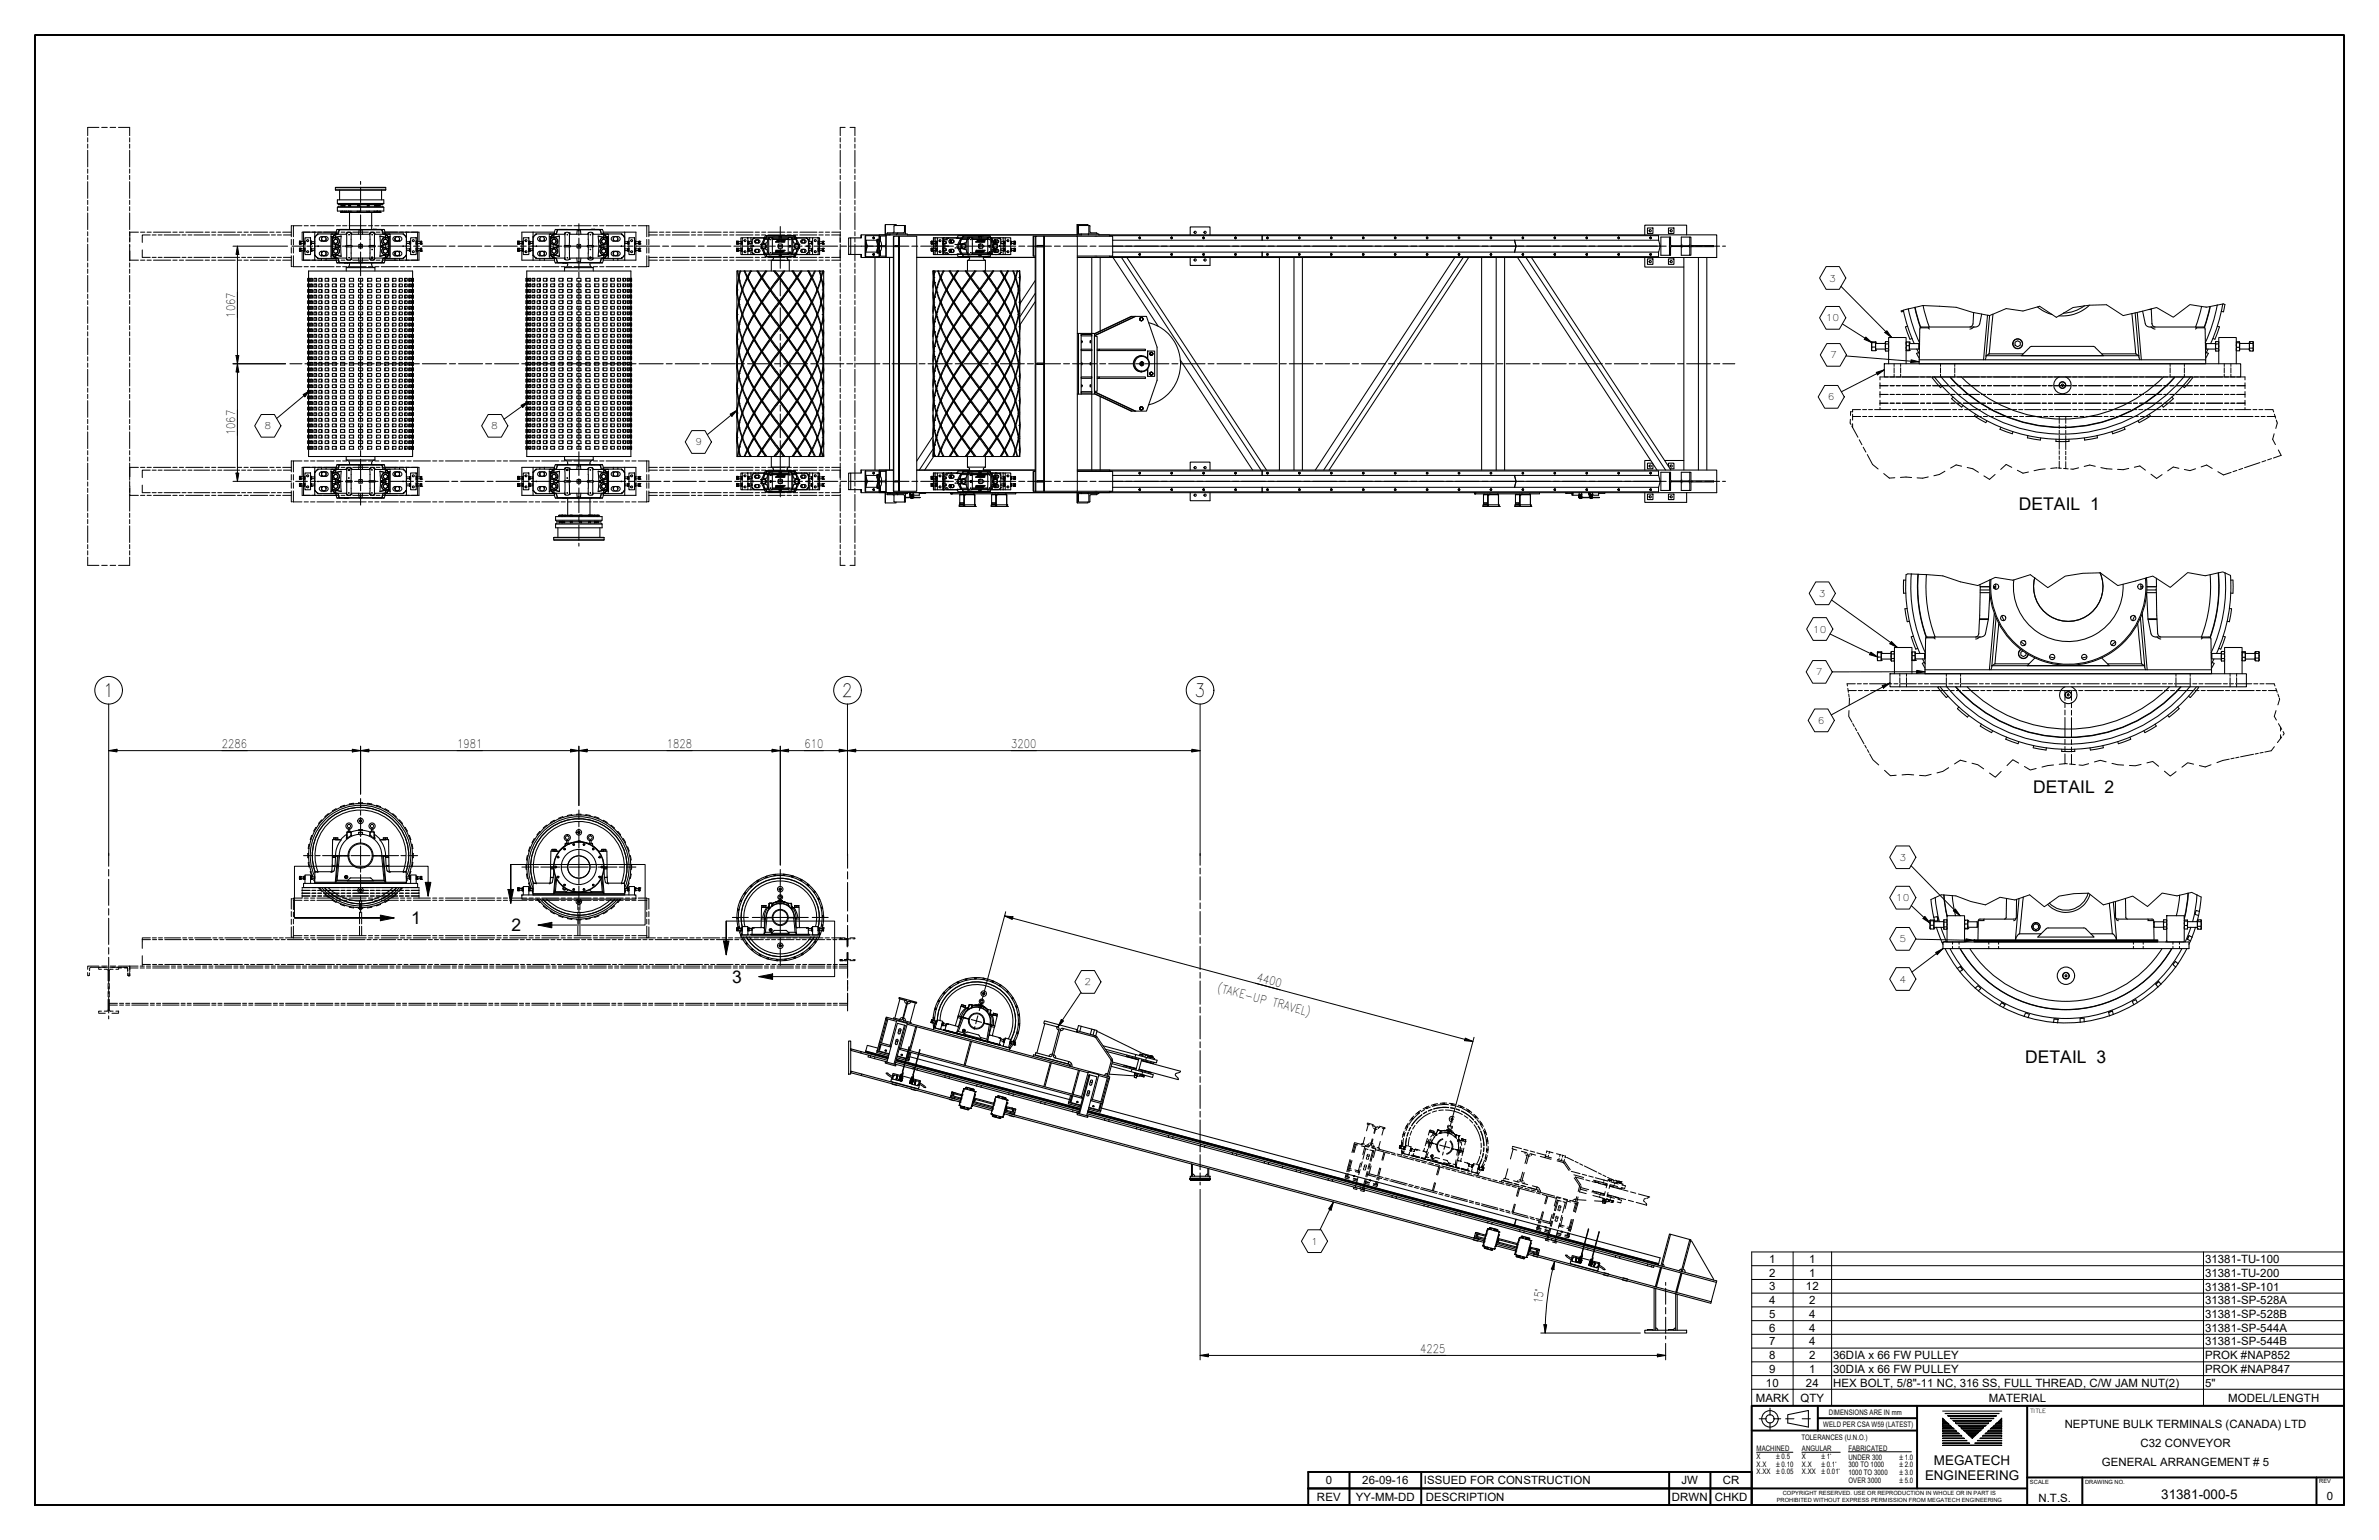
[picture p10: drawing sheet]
<svg xmlns="http://www.w3.org/2000/svg" width="864mm" height="559mm" viewBox="0 0 864 559" stroke-linecap="round" stroke-linejoin="round" font-family="sans-serif">
<defs><g id="words">
<g font-size="6.7">
<text x="38" y="252.9">1</text>
<text x="305.8" y="252.9">2</text>
<text x="433.8" y="252.9">3</text>
</g>
<g font-size="6.3">
<text x="732.9" y="185">DETAIL 1</text>
<text x="738.1" y="287.7">DETAIL 2</text>
<text x="149.2" y="335.4">1</text>
<text x="185.7" y="337.9">2</text>
<text x="265.7" y="356.7">3</text>
<text x="735.1" y="385.8">DETAIL 3</text>
</g>
<g font-size="4.9">
<text x="702.1" y="531.6">MEGATECH</text>
<text x="698.8" y="537.1">ENGINEERING</text>
<text x="784.5" y="544">31381-000-5</text>
</g>
<g font-size="4.3">
<text x="85.3" y="115.3" transform="rotate(-90 85.3 115.3)">1067</text>
<text x="85.3" y="157.9" transform="rotate(-90 85.3 157.9)">1067</text>
<text x="80.6" y="271.5">2286</text>
<text x="165.9" y="271.5">1981</text>
<text x="242.1" y="271.5">1828</text>
<text x="292" y="271.5">610</text>
<text x="367" y="271.5">3200</text>
<text x="441.7" y="359.7" transform="rotate(15 441.7 359.7)">(TAKE-UP TRAVEL)</text>
<text x="456" y="356" transform="rotate(15 456 356)">4400</text>
<text x="559.8" y="473.2" transform="rotate(-83 559.8 473.2)">15°</text>
<text x="515.5" y="491">4225</text>
</g>
<g font-size="4.1">
<text x="642.2" y="458.3">1</text>
<text x="656.7" y="458.3">1</text>
<text x="800.4" y="458.3">31381-TU-100</text>
<text x="642.2" y="463.3">2</text>
<text x="656.7" y="463.3">1</text>
<text x="800.4" y="463.3">31381-TU-200</text>
<text x="642.2" y="468.2">3</text>
<text x="642.2" y="473.2">4</text>
<text x="655.6" y="468.2">12</text>
<text x="656.7" y="473.2">2</text>
<text x="800.4" y="468.3">31381-SP-101</text>
<text x="800.4" y="473.2">31381-SP-528A</text>
<text x="642.2" y="478.2">5</text>
<text x="656.7" y="478.2">4</text>
<text x="800.4" y="478.2">31381-SP-528B</text>
<text x="642.2" y="483.2">6</text>
<text x="656.7" y="483.2">4</text>
<text x="800.4" y="483.2">31381-SP-544A</text>
<text x="642.2" y="488.1">7</text>
<text x="656.7" y="488.2">4</text>
<text x="800.4" y="488.2">31381-SP-544B</text>
<text x="642.2" y="493.2">8</text>
<text x="656.7" y="493.2">2</text>
<text x="665.4" y="493.2">36DIA x 66 FW PULLEY</text>
<text x="800.4" y="493.2">PROK #NAP852</text>
<text x="641.1" y="503.1">10</text>
<text x="642.2" y="498.1">9</text>
<text x="655.6" y="503.1">24</text>
<text x="656.7" y="498.1">1</text>
<text x="665.4" y="498.1">30DIA x 66 FW PULLEY</text>
<text x="665.4" y="503.1">HEX BOLT, 5/8&quot;-11 NC, 316 SS, FULL THREAD, C/W JAM NUT(2)</text>
<text x="800.4" y="498.2">PROK #NAP847</text>
<text x="800.4" y="503.1">5&quot;</text>
<text x="637.3" y="508.6">MARK</text>
<text x="653.6" y="508.6">QTY</text>
<text x="721.9" y="508.6">MATERIAL</text>
<text x="808.9" y="508.6">MODEL/LENGTH</text>
<text x="749.5" y="518.1">NEPTUNE BULK TERMINALS (CANADA) LTD</text>
<text x="777" y="525.1">C32 CONVEYOR</text>
<text x="763" y="532.1">GENERAL ARRANGEMENT # 5</text>
<text x="481.2" y="538.6">0</text>
<text x="494.5" y="538.6">26-09-16</text>
<text x="516.9" y="538.6">ISSUED FOR CONSTRUCTION</text>
<text x="610.4" y="538.6">JW</text>
<text x="625.4" y="538.6">CR</text>
<text x="478.1" y="544.6">REV</text>
<text x="492.2" y="544.6">YY-MM-DD</text>
<text x="517.6" y="544.6">DESCRIPTION</text>
<text x="606.9" y="544.6">DRWN</text>
<text x="622.5" y="544.6">CHKD</text>
<text x="739.9" y="545">N.T.S.</text>
<text x="844.7" y="544.3">0</text>
</g>
<g font-size="3.4">
<text x="664" y="102.2">3</text>
<text x="662.8" y="116.6">10</text>
<text x="664.3" y="130">7</text>
<text x="663.5" y="145.3">6</text>
<text x="96" y="155.8">8</text>
<text x="178.4" y="155.8">8</text>
<text x="252.3" y="161.6">9</text>
<text x="660.3" y="216.6">3</text>
<text x="658.1" y="229.5">10</text>
<text x="659.2" y="245.1">7</text>
<text x="659.9" y="262.7">6</text>
<text x="689.5" y="312.3">3</text>
<text x="688.3" y="327">10</text>
<text x="689.5" y="341.9">5</text>
<text x="393.7" y="357.6">2</text>
<text x="689.5" y="356.5">4</text>
<text x="476" y="451.7">1</text>
</g>
<g font-size="2.8">
<text x="663.9" y="513.3">DIMENSIONS ARE IN mm</text>
<text x="661.9" y="517.9">WELD PER CSA W59 (LATEST)</text>
<text x="637.7" y="526.5">MACHINED</text>
<text x="653.9" y="522.6">TOLERANCES (U.N.O.)</text>
<text x="654.1" y="526.5">ANGULAR</text>
<text x="671" y="526.3">FABRICATED</text>
<text x="637.7" y="529.3">X</text>
<text x="637.7" y="532.2">X.X</text>
<text x="654.1" y="529.3">X</text>
<text x="654.1" y="532.2">X.X</text>
<text x="671" y="529.6">UNDER 300</text>
<text x="671" y="532.4">300 TO 1000</text>
<text x="637.7" y="535">X.XX</text>
<text x="654.1" y="535">X.XX</text>
<text x="671" y="535.2">1000 TO 3000</text>
<text x="671" y="538">OVER 3000</text>
</g>
<g font-size="2.6">
<text x="644.8" y="529.3">±0.5</text>
<text x="644.8" y="532.2">±0.10</text>
<text x="661.2" y="529.3">±1°</text>
<text x="661.2" y="532.2">±0.1°</text>
<text x="689.5" y="529.6">±1.0</text>
<text x="689.5" y="532.4">±2.0</text>
<text x="644.8" y="535">±0.05</text>
<text x="661.2" y="535">±0.01°</text>
<text x="689.5" y="535.2">±3.0</text>
<text x="689.5" y="538">±5.0</text>
</g>
<g font-size="2.1">
<text x="736.9" y="512.7">TITLE</text>
<text x="736.9" y="538.6">SCALE</text>
<text x="756.9" y="538.6">DRAWING NO.</text>
<text x="841.9" y="538.1">REV</text>
<text x="644.9" y="545.1">PROHIBITED WITHOUT EXPRESS PERMISSION FROM MEGATECH ENGINEERING</text>
<text x="647.2" y="542.4">COPYRIGHT RESERVED. USE OR REPRODUCTION IN WHOLE OR IN PART IS</text>
</g>
</g></defs>
<!-- layer: O4 -->
<g fill="none" stroke="#000" stroke-width=".38">
<path d="M121.8 68.1l18.1-.1 .1 .9M121.8 68.9h18.2M121.8 68.1h18.2M121.8 68.1v.8M122.5 75.2l.4-.4h16l.4 .4v1.4h-16.8zM122.5 73.8l.4 .4h16l.4-.4M122.5 73.8h16.8M122.5 73.8v-1.3h16.8v1.3M122.5 75.2h16.8M123.3 69v3.5M123.7 77h14.4M123.7 77h.5"/>
<path d="M123.7 76.6v.4M123.8 74.8h1.4M123.8 74.8h.1M123.9 74.5h1.3M123.9 74.2v.3M123.9 74.5l-.1 .3M124.2 77h.3M124.2 77h.1M124.2 76.6v.4M124.4 74.2v.6M124.5 77h.8M124.5 76.6v.4"/>
<path d="M125 76.6v.4M125.1 74.8v-.6v.6M125.2 74.2v.6M125.3 77h.6M125.3 76.6v.4M125.6 76.6v.4M125.8 77l.1 .1M125.8 77h.6M125.8 76.6v.4M126.4 77h.1M126.4 76.6v.4M126.5 77h.5"/>
<path d="M126.5 76.6v.4M126.6 74.8h.7M126.6 74.5h.7M126.6 74.2v.6M126.9 77.1v6.2M127 77h.4M127 76.6v.4M127.3 74.2v.6M127.4 76.6v.4h2.3M129.7 77h.3M129.7 77h.1M129.7 76.6v.4"/>
<path d="M129.9 74.8h.6M129.9 74.5h.6M129.9 74.2v.6M130 77h.6M130 76.6v.4M130.5 74.2v.6M130.6 77h.2M130.6 76.6v.4M130.8 77h2.4M130.8 76.6v.4M133.2 77h.2M133.2 76.6v.4"/>
<path d="M133.3 74.8h.7M133.3 74.5h.7M133.3 74.2v.6M133.6 77h-.2M133.6 77h.3M133.6 76.6v.4M134 74.2v.6M134 74.8h.1M134.2 77h-.3M134.2 77h1.6M134.2 76.6v.4M134.9 77.1v6.2"/>
<path d="M135.8 77h.3M135.8 77h.1M135.8 76.6v.4M135.9 77l-.1 .1M136.1 74.2v.6M136.1 74.8h1.8M136.1 74.5h1.8M136.1 77h.6M136.1 76.6v.4M136.7 77h.1M136.7 74.2v.6M136.7 76.6v.4"/>
<path d="M136.9 77h-.1M136.9 76.6v.4M137 77h-.1M137 77h.1M137.1 76.6l.1 .4M137.2 76.6v.4M137.3 74.2v.6M137.8 77h.3M137.8 77h-.6M137.8 76.6v.4M137.9 74.2v.6M138.1 76.6v.4"/>
<path d="M138.5 69v3.5M108.7 88.5l.1 .1M108.7 90.1v1M108.8 90.1v.3M108.8 90.4v.7M108.8 87.5v.3M108.8 87.8l-.1 .7M108.8 87.5h.4v.3h-.4M108.8 87.5l-.1 1M108.8 90.1h.4M108.8 88.4h1.5M108.8 90.1h-.1"/>
<path d="M108.8 87.5l-.1 .1M109.2 90.2v.1M109.2 87.7h.1M109.2 90.1v.3h-.4M109.2 90.4v.5M109.2 87.8v.6M109.2 87.6v1h-.4M109.2 90.1v1h-.5M109.2 87.7h1.1M109.2 90.3h1.1M110.2 90.9v3.5h11.8M110.2 88.4v1.9"/>
<path d="M110.3 90.1v1M110.3 87.6v.9M110.3 87.8l.1 .7M110.3 87.6h.4M110.3 91.1h.4M110.3 90.9l-1.5 .1M110.3 90.1h.4M110.3 88.5h.4M110.4 90.1v1M110.4 87.6l-.1 .2M110.4 90.6h.3M110.4 88.1h.3"/>
<path d="M110.7 90.1v1M110.7 87.6v.9M110.7 86.3h2v6.1h-2zM112.7 91.1h.4M112.7 87.5v.1M112.7 88.5l.1 .1M112.7 90.1h.1M112.7 91.1h.1M112.8 90.3h1.5l-.1 .6h-1.1M112.8 87.7h1.4v.6h-1.1M112.8 88.6h.3M112.8 90.8h.3"/>
<path d="M112.8 88.3h.3M113.1 88.6h.1M113.1 90.1h.1M113.1 87.5v.1M113.1 90.1v1M113.1 91v-.9l-.3-.1v1.1M113.1 91v.1M113.1 87.6v1M113.1 88.4v-.9h-.3v1.1M113.1 88.4v.2M113.1 91.1h.1M114.3 89.3v.1"/>
<path d="M114.3 84.2v10.2M114.3 89.3h.1M114.3 89.4h.1M114.3 92.7h.1M114.3 92.8l1.1 1M114.3 85.9l.3 .1M114.6 92.6l-.3 .1 1 1 .1-.2M115.3 93.7h.1M115.4 85.2l-.1-.2-1 .9M115.4 93.8h6.5l.5 1.6M115.4 85h-.1M116.7 86.7a.83 .83 0 0 0 .8 .8 .83 .83 0 0 0 .9-.8"/>
<path d="M116.7 86.7a.83 .83 0 0 1 .8-.8 .83 .83 0 0 1 .9 .8M116.7 86.7v.8M116.7 91.2v1.6M116.7 93.8v.6M116.7 87.5h1.6M116.7 91.2h1.6M116.7 92.8h1.6M116.7 87.5a.83 .83 0 0 1-.8-.8 .83 .83 0 0 1 .8-.8h1.6a.83 .83 0 0 1 .8 .8 .83 .83 0 0 1-.8 .8M116.7 91.2a.83 .83 0 0 0-.8 .8 .83 .83 0 0 0 .8 .8M118.3 91.2a.83 .83 0 0 1 .8 .8 .83 .83 0 0 1-.8 .8M118.4 86.7v.8M118.4 91.2v1.6"/>
<path d="M118.4 93.8v.6M120.1 85h.5M120.1 93.7h.5M120.1 93.5l.5 .2M120.5 85.9l.1 .3M120.5 85.9l-.4-.3v7.4l.4-.2M120.5 85.9v6.9M120.6 85h1.4M120.6 85l-.5 .2M120.6 92.5l1 1.2-1-1.2-.1 .3M120.6 86.2h.1M120.6 92.5h.1"/>
<path d="M120.6 86.4v6.1v-2.3l1.2-.3M120.6 86.4v2.1l1.2 .3M120.6 92.3l1.2 1.3M120.7 92.2l1.2 .3M120.7 88.4l2.5 .7M120.8 92.3l1 .3M121.1 90.7l.8-.5 .7 .5v.9l-.7 .4-.8-.4zM121.1 87.1l.8-.4 .7 .4v.9l-.7 .4-.8-.4zM121.6 85l-1 1.2zM121.8 85l-1.2 1.4M121.8 86.1l-1.2 .3v5.8l1.2 .4M121.8 86.1l2.1-.5v7.4l-2.1-.4"/>
<path d="M121.8 88.8v1.1M121.8 88.8l1.3 .2M121.8 86.1l-1 .3M121.8 92.6l.1 .5M121.8 92.6l.3 1h3.7M121.8 84.9h-6.4l-1.1 1M121.8 84.9h.1M121.9 85.6l-.1 .5M121.9 92.5l2 .5M121.9 86.2l-1.2 .3M121.9 86.2a1.38 1.38 0 0 1 1.3 1.1 1.38 1.38 0 0 1-.8 1.5M122 93.6l-1.4 .1"/>
<path d="M122 84.8l-.1 .1M122 84.8l.7 .1M122 84.2h-11.8v3.5M122.3 85l-.6-.1 .7 .1M122.3 93.6l-.6 .2 .7-.2M122.4 89.8a1.38 1.38 0 0 1 .8 1.6 1.38 1.38 0 0 1-1.3 1.1M122.4 83.3l-.4 1.5M122.4 83.3l.8 .1M122.4 95.4h17M122.4 83.3h17M122.5 93.6l.2 .2-.7 .1M122.7 93.8l.4 1.4"/>
<path d="M122.8 94.1l.3 1.1M123.1 83.4l-.3 1.1M123.1 83.4l-.6 1.6M123.1 89l.1 .1M123.1 89v.6M123.1 89.6l-1.3 .3M123.1 83.4h7.2M123.1 95.2h7.2M123.2 95.2l.2 .2M123.2 95.3l-.8 .1M123.2 89.6h-.1M123.2 89.1v.5"/>
<path d="M123.2 89.6l-2.5 .7M123.4 95.4h16M123.4 83.3l-.2 .1M123.9 85.6l-2 .6M125.1 95.4h1.1M125.7 97.1h10.4v1.2M125.7 97.1v1.2M125.7 93.9l.2 .3M125.7 93.8v.1M125.8 85v-.4l.6-.3 1.1 .2 .1 .5M125.8 93.6l-.1 .2M125.8 89.6l-.2-.1 .1-.4h1.9l.2 .2-.2 .3"/>
<path d="M125.8 85h-3.7l-.3 1.1M125.8 85l.1 4.1M125.8 89.6h1.8M125.9 89.6l-.1 4M126 84.5l.1 .2M126 94.1l-.1 .1M126.1 93.9l-.2 .3M126.9 95.4l-.3 1.2-.9 .5M127.3 93.9l.1 .2M127.4 84.6l-.1 .1M127.4 94.1l-.5 .3-1-.2M127.4 89.6l.1 4"/>
<path d="M127.4 84.5v.1M127.5 85l-.1 4.1M127.5 85h6.8v4.1M127.6 93.6v.2M127.6 93.9l-.2 .2M127.6 93.8v.1M130.2 93.6l.4 1.8M130.3 88.7a.78 .78 0 0 1 1.2 .1 .78 .78 0 0 1-.3 1.2l-.9-.1zM130.6 83.3l-.4 1.7M130.8 89.3l.2 .1zM131.2 83.3l.4 1.7M131.4 83.4h7.2"/>
<path d="M131.6 93.6l-.4 1.8M134.2 89.1l-.3 .2 .3 .3M134.2 89.6h1.7l.1 4h3.6l.3-.1 .1-.9M134.2 93.9l.7 .5 .7-.1 .5-.4M134.2 89.1h1.8M134.2 85v-.4l.7-.3 1 .2 .1 .5M134.2 93.6v.2M134.2 93.8v.1M134.3 89.6v4h-6.8M134.4 84.5l.1 .2M134.5 93.9l-.1 .2M134.9 95.4l.2 1.2 1 .5"/>
<path d="M135 93.5l.2 .1zM135.5 83.2h1.2zM135.5 83.2l-.4 .1M135.7 93.9l.1 .3M135.8 84.5l-.1 .2M136 89.1l.2 .2-.2 .3M136 93.6l.1 .2M136.1 93.8v.1M136.7 83.2v.1M137.9 85.6l2 .6M138.4 83.3l.2 .1M138.5 89.6l2.6 .6-1.1-.3"/>
<path d="M138.5 89.6h.1M138.5 89.1v.5M138.6 83.4l.3 1.1M138.6 83.4l.6 1.6M138.6 89v.6M138.6 89l-.1 .1M138.6 89.6l1.4 .3M138.7 95.2h-.1M138.9 94.1l-.2 1.1M139 93.8l-.4 1.4h-7.2M139.1 90.7l.8-.5 .8 .5v.9l-.8 .4-.8-.4zM139.1 87.1l.8-.4 .8 .4v.9l-.8 .4-.8-.4z"/>
<path d="M139.2 93.6l-.2 .2 .8 .1M139.4 83.3l.5 1.6h6.6M139.4 83.3l-.8 .1M139.4 93.6l.6 .2M139.4 89.8a1.38 1.38 0 0 0-.8 1.6 1.38 1.38 0 0 0 1.3 1.1M139.7 84.2h11.9v3.5M139.8 84.8l-.7 .1M139.9 86.2l1.2 .3v1.9M139.9 92.5l-2 .5M139.9 86.2a1.38 1.38 0 0 0-1.3 1.1 1.38 1.38 0 0 0 .8 1.5M139.9 85.6l.1 .5M140 86.1l1.1 .3v5.8l-1.1 .4"/>
<path d="M140 86.1l-2.1-.5 .2 2.4-.2 5 2.1-.4M140 86.1l1 .3M140 92.6l-.1 .5M140 86.1l-.4-1.1h-3.6l-.1 4.1M140 88.8l1.1-.4-2.6 .7M140 88.8v1.1M140 88.8l-1.4 .2M140 85l1.1 1.4M140 84.9l-.6 .1M141 92.3l-1 .3M141.1 92.2l-1.3 1.4M141.1 90.3v1.9l-1.2 .3"/>
<path d="M141.1 86.4l.1-.2-.1 6.1M141.1 86.4v.1M141.2 92.5l-1.2 1.1M141.2 85h-1.4M141.2 85h.4M141.2 85l.4 .2M141.2 93.7h.4M141.3 85.9l.3-.3v7.4l-.3-.2M141.3 85.9l-.1 .3-1-1.2 1 1.2M141.3 92.8l-.1-.3-1 1.2h1M141.3 85.9v6.9M141.6 93.5l-.4 .2"/>
<path d="M142.9 86.1l.2-.2a3 3 0 0 1 2.5 .2l.3 .6-.5 .7-2 .1-.7-.5zM143.4 86.7a.83 .83 0 0 0 .8 .8 .83 .83 0 0 0 .8-.8M143.4 86.7a.83 .83 0 0 1 .8-.8 .83 .83 0 0 1 .8 .8M143.4 86.7v.8M143.4 91.2v1.6M143.4 93.8v.6M145 91.2h-1.6a.83 .83 0 0 0-.8 .8 .83 .83 0 0 0 .8 .8h1.6M145 86.7v.8M145 91.2v1.6M145 93.8v.6M145.1 91.2a.83 .83 0 0 1 .8 .8 .83 .83 0 0 1-.8 .8M146.3 93.8h-6.4l-.5 1.6"/>
<path d="M146.3 85h.2M146.5 85l.9 .9-.2 .1M146.5 85l-.1 .2M146.5 85l1 1M146.5 93.7l-.1 .1M147.2 92.6l.2 .1M147.5 89.3h.1M147.4 85.9v.2M147.4 92.7l-.9 1-.1-.2M147.4 92.6v.1M147.5 92.6l-1.2 1.1M147.5 84.2v10.2"/>
<path d="M148.7 90.1h.4l-.1 1h-.3zM148.7 87.6h.4l-.1 .9h-.3zM148.7 87.8v.7M148.7 90.3h-1.2l.1 .6h1.1M148.7 87.7l-1.2 .1 .1 .5h1.1M148.7 90.1v1M148.7 87.6v.2M148.7 90.6h.3M148.7 88.1h.3M149.1 86.3h2v6.1h-2zM151.1 88.5v.1M151.1 87.5v1"/>
<path d="M151.1 87.5v.1M151.1 88.4l1.5 .1M151.1 87.5h.3M151.1 88.6h.3M151.1 90.4h.3M151.1 87.9h.3M151.4 90.1h-.3v1h.3M151.5 90.1v1M151.5 90.3l-.1 .8M151.5 90.1v.2M151.5 87.6v.9M151.5 88.5l-.1 .1"/>
<path d="M151.5 87.7v.8M151.5 87.5v.2M151.5 87.5v.1M151.5 88.5v.1M151.6 90.9v3.5h-11.9M151.6 88.4v1.9M152.6 90.2l-1.1 .1M152.6 87.7h-1.1M152.6 87.6v.9M152.6 90.1v1M153 90.1v.5M153 90.1h.1"/>
<path d="M153 90.6v.5M153 91.1h.1M153 91.1h-.4h.4M153 90.6h-.4v.5l-1.5-.1M153 90.1h-.4v.5M153 87.5v.5M153 87.5h.1M153 88v.5M153 88.5h.1M153 88.5l-.4 .1 .5-.1M153 88h-.4v.5M153 87.5h-.4v.5"/>
<path d="M153 87.6l.1 .9M153 90.1l.1 1M188 90.1v.3M188 87.5v.3M188 87.5h.4v.3h-.4M188 87.5v1.1M188 88.4h1.6M188.4 90.2l1.2 .1M188.4 87.7h1.2M188.4 90.1v1h-.4v-.7M188.4 90.1v.3h-.4M188.4 90.4l.1 .5"/>
<path d="M188.4 87.6v1h-.4v-.8M188.4 87.8l.1 .6M188.4 90.1h-.4v1M189.4 90.9v3.5h11.9M189.4 88.4v1.9M189.6 90.1v1M189.6 90.1l.3 .2v.8h-.3M189.6 87.6v.9M189.6 87.6v.2M189.6 87.8v.7M189.6 87.6l.3 .2v.7h-.3M189.6 90.9l-1.6 .1"/>
<path d="M189.6 90.6h.3M189.6 88.1h.3M189.9 86.3h2.1v6.1h-2.1zM192 87.7h1.4M192 91.1h.3M192 88.6h.3M192 90.8h.3M192 90.3h1.4M192 88.3h.3M192 87.5v.1M192 88.5v.1M192 90.1h.1"/>
<path d="M192 91.1h.1M192.3 90.1v1M192.3 87.5v1.1M192.3 88.6h.1M192.4 91v-.9l-.4-.1v1.1M192.4 91l-.1 .1M192.4 88.4v-.8l-.4-.1v1.1M192.4 88.4l-.1 .2M192.4 90.9h1M192.4 88.3h1M193.4 90.3v.6M193.4 87.7v.6"/>
<path d="M193.5 89.4h.1M193.5 84.2v3.6M193.5 88.3v2M193.5 90.9v3.5M193.5 92.6l.1 .2M193.5 92.8l1.2 1M193.5 92.6l.1 .1M193.6 85.9l-.1 .2M193.6 85.9l.2 .1M193.8 92.6l-.2 .1 1 1v-.2M194.6 93.7h.1M194.6 85.2v-.2l-1 .9"/>
<path d="M194.7 93.8h6.4l.5 1.6M194.7 85h-.1M196 86.7a.83 .83 0 0 0 .8 .8 .83 .83 0 0 0 .8-.8M196 86.7a.83 .83 0 0 1 .8-.8 .83 .83 0 0 1 .8 .8M196 85.9h1.5a.83 .83 0 0 1 .9 .8 .83 .83 0 0 1-.9 .8M196 86.7v.8h1.6M196 93.8v.6M196 85.9a.83 .83 0 0 0-.8 .8 .83 .83 0 0 0 .8 .8M196 91.2a.83 .83 0 0 0-.8 .8 .83 .83 0 0 0 .8 .8M197.5 91.2a.83 .83 0 0 1 .9 .8 .83 .83 0 0 1-.9 .8M197.6 91.2h-1.6v1.6h1.6M197.6 86.7v.8"/>
<path d="M197.6 91.2v1.6M197.6 93.8v.6M199.4 85h.4M199.4 93.7h.4M199.4 93.5l.4 .2M199.7 85.9l.1 .3M199.7 85.9l-.3-.3v7.4l.3-.2M199.7 85.9v6.9M199.8 85h1.5M199.8 85l-.4 .2M199.8 92.5l1.1 1.2zM199.8 92.5l-.1 .3"/>
<path d="M199.8 86.2h.1M199.8 92.5h.1M199.9 86.4v2.1l1.1 .3M199.9 92.3l1.1 1.3M200 92.2l1.1 .3M200 88.4l2.5 .7M200.1 92.3l.9 .3M200.4 90.7l.7-.5 .8 .5v.9l-.8 .4-.7-.4zM200.4 87.1l.7-.4 .8 .4v.9l-.8 .4-.7-.4zM200.8 85l-1 1.2zM201 92.6l.1 .5M201 86.1l.4-1.1h3.7v4.1h1.9l.1 .4-.3 .1"/>
<path d="M201 85l-1.1 1.4v-.2v6.3v-.3M201 86.1l-1.1 .3v5.8l1.1 .4M201 86.1l2.1-.5-.2 3.3 .2 4.1-2.1-.4M201 88.8v1.1M201 89.9l-1.1 .3v2M201 88.8l1.4 .2M201 86.1l-.9 .3M201.1 85.6l-.1 .5M201.1 92.5l2 .5M201.1 86.2l-1.1 .3M201.1 86.2a1.38 1.38 0 0 1 1.4 1.1 1.38 1.38 0 0 1-.9 1.5M201.3 84.8l-6.6 .1-1.2 1.1"/>
<path d="M201.3 93.6l-1.5 .1M201.3 84.8l.7 .1M201.3 84.2h-11.9v3.5M201.6 85l-.6-.1 .6 .1M201.6 93.6l-.6 .2 .6-.2M201.6 89.8a1.38 1.38 0 0 1 .9 1.6 1.38 1.38 0 0 1-1.4 1.1M201.6 83.3l-.3 1.5M201.6 83.3l.8 .1M201.6 95.4h4.3M201.6 83.3h17.1M201.8 93.6l.2 .2M202 84.9l-.2 .1"/>
<path d="M202 93.8l-.7 .1M202 93.8l.4 1.4M202.1 94.1l.3 1.1M202.4 89l.1 .1M202.4 89v.6M202.4 89.6l-1.4 .3M202.4 95.2h.1M202.4 95.2l.2 .2M202.4 83.4l-.3 1.1M202.4 83.4h7.2M202.4 95.2h7.2M202.4 83.4l-.4 1.5"/>
<path d="M202.4 95.3l-.8 .1M202.5 89.6h-.1M202.5 89.1v.5M202.5 89.6l-2.5 .7M202.6 83.3l-.2 .1M203.1 85.6l-2 .6M204.3 95.4h1.2M204.9 97.1h10.4M204.9 97.1v1.2M205 93.9l.1 .3M205 93.8v.1M205 85a.93 .93 0 0 1 .9-.7 .93 .93 0 0 1 .9 .7"/>
<path d="M205 93.6v.2M205 89.1l-.2 .2 .2 .3M205.2 84.5l.1 .2M205.2 94.1l-.1 .1M205.3 93.9l-.2 .3M206.1 95.4l-.2 1.2-1 .5M206.5 93.9l.2 .2M206.6 84.6l-.1 .1M206.7 94.1l-.6 .3-1-.2M206.7 89.1v-4.1h6.8l.1 4.1M206.7 89.6v4h6.8l.1-4M206.7 84.5l-.1 .1"/>
<path d="M206.8 93.6v.2M206.8 93.9l-.1 .2M206.8 93.8v.1M206.8 89.6h-1.7v4h-3.7l-.4-1M209.4 93.6l.1 1.6M209.5 83.5l-.1 1.5M209.6 95.2l.2 .2M209.8 83.3l-.2 .2M210 89.3l.2 .1zM210.5 83.3l.4 1.7M210.7 83.4h7.1l.7 1.6M210.7 95.2h7.1"/>
<path d="M210.9 93.6l-.4 1.8M213.4 93.9l.7 .5 .8-.1 .4-.4M213.4 89.6h1.8M213.4 93.8v.1M213.5 85l.1-.5 .9-.2a.58 .58 0 0 1 .6 .1 .58 .58 0 0 1 .2 .6M213.5 93.6l-.1 .2M213.6 84.5l.1 .2M213.7 93.9l-.1 .2M214.2 95.4l.2 1.2 .9 .5M214.2 93.5l.2 .1zM214.4 95.4h4.3M214.8 83.2h1.1z"/>
<path d="M214.8 83.2l-.4 .1M214.9 93.9l.2 .3M215.1 84.5l-.2 .2M215.1 89.6l.1 4M215.2 85h3.7l.2 .2M215.2 85v1.7a3.1 3.1 0 0 0 .3 2.6l-.3 .3M215.2 89.1h-1.9l-.1 .4 .2 .1M215.3 93.6v.2M215.3 93.8v.1M215.3 97.1v1.2M215.9 83.2v.1M217.1 85.6l3.2 .9v1.9"/>
<path d="M217.7 83.3l.5 1.2M217.7 89.1v.5M217.8 89.6l2.6 .6-1.2-.3M217.8 89.6h.1M217.8 89.1v.5M217.8 95.3l.9 .1M217.9 95.2l-15.3 .2M217.9 89v.6M217.9 89l-.1 .1M217.9 89.6l1.3 .3M217.9 95.2h.1M218.2 94.1l-.3 1.1"/>
<path d="M218.3 93.8l-.5 1.4M218.3 93.8l.7 .1M218.4 90.7l.8-.5 .7 .5v.9l-.7 .4-.8-.4zM218.4 87.1l.8-.4 .7 .4v.9l-.7 .4-.8-.4zM218.5 93.6l-.2 .2M218.6 93.6l.7 .2M218.7 83.3l.4 1.6h6.6M218.7 83.3l-.9 .1M218.7 89.8a1.38 1.38 0 0 0-.9 1.6 1.38 1.38 0 0 0 1.3 1.1M219 84.2h11.8v3.5M219 84.8l-.7 .1M219.1 93.4l-.2 .2h-3.7"/>
<path d="M219.1 85.2l.1 .9M219.1 86.2a1.38 1.38 0 0 0-1.3 1.1 1.38 1.38 0 0 0 .9 1.5M219.2 85.6v.5M219.2 86.1l1.2 .3v5.8l-1.2 .4M219.2 86.1l-2.1-.5 .2 2.8-.2 4.6 2.1-.4M219.2 88.8v1.1M219.2 88.8l-1.3 .2M219.2 86.1l1 .3M219.2 92.6l-.1 .9M219.2 92.6v.5M219.2 85l1.1 1.4M219.3 84.9l-.6 .1"/>
<path d="M220.2 92.3l-1 .3M220.3 90.3v1.9l-3.2 .8M220.3 92.2h.1M220.3 92.2l-1.3 1.4M220.3 86.4l.1-.2-.1 6.1M220.4 92.5l-1.2 1.1M220.4 88.4l-1.2 .4M220.4 88.4l-2.6 .7M220.4 86.4l-.1 .1M220.4 92.5h.1M220.5 85h-1.5M220.5 85h.4"/>
<path d="M220.5 85l.4 .2M220.5 93.7h.4M220.5 85.9l.4-.3v7.4l-.4-.2M220.5 85.9l-.1 .3-1-1.2 1 1.2M220.5 92.8l-.1-.3-1 1.2h1.1M220.5 85.9v6.9M220.9 93.5l-.4 .2M222.1 91.4l2.2-.2v1.6h-1.9l-.5-.8zM222.6 86.7a.83 .83 0 0 1 .9-.8 .83 .83 0 0 1 .8 .8M222.6 86.7v.8M222.6 91.2v1.6M222.6 93.8v.6"/>
<path d="M222.6 86.7a.83 .83 0 0 0 .9 .8 .83 .83 0 0 0 .8-.8M224.3 85.9h-1.6a.83 .83 0 0 0-.8 .8 .83 .83 0 0 0 .8 .8h1.6v-.8M224.3 93.8v.6M224.3 85.9a.83 .83 0 0 1 .8 .8 .83 .83 0 0 1-.8 .8M224.3 91.2a.83 .83 0 0 1 .8 .8 .83 .83 0 0 1-.8 .8M225.6 93.8h-6.5l-.4 1.6M225.6 85h.1M225.6 93.8h.1M225.7 85l1 .9-.2 .1M225.7 85l-.1 .2M225.8 85l.9 .9M226.5 92.6l.2 .1"/>
<path d="M226.8 89.3h.1M226.7 92.7l-.9 1M226.7 92.7l-1 1-.1-.2M226.8 84.2v10.2M227.9 90.1v1M227.9 87.6v.9M227.9 87.6v.2M227.9 87.8v.7M227.9 90.3h-1.1v.6h1.1M227.9 87.7l-1.1 .1v.5h1.1M227.9 87.6h.4M227.9 91.1h.4"/>
<path d="M227.9 90.1h.4M227.9 90.6h.4M227.9 88.5h.4M227.9 88.1h.4M228.3 90.1v1M228.3 87.6v.9M228.3 86.3h2v6.1h-2zM230.3 88.5v.1M230.3 87.5v1M230.3 88.4l1.6 .1M230.3 87.5h.4M230.3 88.6h.4"/>
<path d="M230.3 90.4h.4M230.3 87.9h.4M230.3 87.5v.1M230.7 90.1v.2M230.7 87.5v.2M230.7 87.5v.1M230.7 90.1v1M230.7 90.1h-.4v1h.4M230.7 90.3v.8M230.7 87.6v.9M230.7 88.5v.1M230.7 87.7v.8"/>
<path d="M230.8 90.9v3.5h-11.8M230.8 88.4v1.9M231.9 87.6v.9M231.9 90.1v1M231.9 90.2l-1.2 .1M231.9 87.7h-1.2M232.2 90.1v.5M232.2 90.1l.1 1M232.2 90.6v.5M232.2 91.1h.1M232.2 91.1h-.3h.4M232.2 90.6h-.3v.5l-1.6-.1"/>
<path d="M232.2 90.1h-.3v.5M232.2 87.5v.5M232.2 87.5l.1 1M232.2 88v.5M232.2 88.5h.1M232.2 88.5l-.3 .1 .4-.1M232.2 88h-.3v.5M232.2 87.5h-.3v.5M267.5 90.1v.3M267.5 87.5v.3M267.5 87.5h.4v.3h-.4M267.5 87.5v1.1"/>
<path d="M267.5 88.4h1.6M267.9 90.2l1.2 .1M267.9 87.7h1.2M267.9 90.1v1h-.4v-.7M267.9 90.1v.3h-.4M267.9 90.4v.5M267.9 87.6v1h-.4v-.8M267.9 87.8v.6M267.9 90.1h-.4v1M268.7 98.3l-.5 2.1M268.9 98.3a6.7 6.7 0 0 0 .4 6.1l.2 .5M268.9 90.9v1.5h.6"/>
<path d="M268.9 88.4v1.9M269.1 90.1v1M269.1 90.1h.3l.1 .3-.1 .7h-.3M269.1 87.6v.9M269.1 87.6v.2M269.1 87.8v.7M269.1 87.6l.4 .2-.1 .7h-.3M269.1 90.9l-1.6 .1M269.1 90.6h.3M269.1 88.1h.3M269.5 86.3h2v6.1h-2zM269.5 86.3h-.6v1.4"/>
<path d="M270.1 98.3h2.5l-1 2.1h-.3M270.1 98.3l1.1 2.4M270.1 98.3h-2.6v6.6M270.4 98.3l.9 2.1M271 99.7l.4 1M271.5 92.4h6M271.5 86.3h6M271.5 87.7h1.4M271.5 91.1h.3M271.5 88.6h.3M271.5 90.8h.3M271.5 90.3h1.4"/>
<path d="M271.5 88.3h.3M271.5 87.5v.1M271.5 88.5v.1M271.5 90.1h.1M271.5 91.1h.1M271.8 90.1v1M271.8 87.5v1.1M271.8 88.6h.1M271.9 91l-.1-1h-.3v1.1M271.9 91l-.1 .1M271.9 88.4l-.1-.9h-.3v1.1M271.9 88.4l-.1 .2"/>
<path d="M271.9 90.9h1M271.9 88.3h1M272.4 98.3l-1.1 2.1M272.6 86.3v1.4M272.6 88.3v2M272.6 90.9v1.5M272.9 90.3v.6M272.9 87.7v.6M273 89.4h.1M273 87.1v4.5M273.1 91.7l.5 .5M273.1 87l-.1 .1"/>
<path d="M273.1 87h.1M273.1 91.7h.1M273.1 87l.2 .1M273.1 86.9v.2M273.3 91.6l-.2 .1M273.6 92.2l.1 .1M273.7 86.4l.1 .2M273.7 92.3h3.7M273.7 86.4l-.6 .6M273.7 86.4l-.6 .5M273.8 92.1l-.1 .1M274.3 90.5v1.1"/>
<path d="M274.3 92.3v.1M274.3 91.2l.5 .4M274.3 90.9a.57 .57 0 0 1 1-.2 .57 .57 0 0 1-.4 .9M274.6 87.1l-.3 1.1M274.8 87l-.5 .4M274.8 98.3l1.5 2.4M274.8 98.3h-2.1l-1.2 2.4M274.8 98.3h6.1M274.9 87a.57 .57 0 0 1 .4 1 .57 .57 0 0 1-1-.2M275 98.3l1.5 2.4-2.6 4.2M275.1 87.1l.3 1.1M275.2 98.3l1.3 2.1"/>
<path d="M275.3 87h-.9a.57 .57 0 0 0-.5 .6 .57 .57 0 0 0 .5 .6h.9M275.3 90.5h-.9a.57 .57 0 0 0-.5 .5 .57 .57 0 0 0 .5 .6h.9M275.3 87a.57 .57 0 0 1 .6 .6 .57 .57 0 0 1-.6 .6M275.3 90.5a.57 .57 0 0 1 .6 .5 .57 .57 0 0 1-.6 .6M275.4 90.5v1.1M275.4 92.3v.1M276.1 88.6l.2 .1M276.3 88.7h.1M276.3 90h-.2M276.4 89.9v.1M276.4 88.7v.1M276.5 88.9l.8-.5 .7 .5v.9l-.7 .4-.8-.4z"/>
<path d="M276.8 90.1l.3 .3M276.9 90.1l.2 .3M277.1 88.3l-.3 .2M277.1 90.4l.4 1.3M277.1 88.3l-.2 .2M277.2 92.1l.3 .2h-.3M277.2 86.4h.5M277.2 90.4l.3 1.4M277.4 86.3l-3.7 .1M277.5 86.3h.1M277.4 92.3h.1M277.5 92.3l.4 .9"/>
<path d="M277.5 86.4l-.3 .2M277.5 91.7v.1M277.5 91.8v.2M277.5 86.7v.2M277.5 92.2v.1M277.5 87l-.4 1.3M277.5 86.4l-1.1 2.2v1.4l1.3 .3a1.5 1.5 0 0 1 1.1 1.5M277.5 92.2h1.6M277.5 86.9v.1M277.5 91.8h1.6v.4M277.5 86.9l-.3 1.4M277.5 92l.2 .2"/>
<path d="M277.7 88.4a1.21 1.21 0 0 1 0 1.9M277.7 86.4h.1M277.7 86.4h.2h-.5h.5M277.7 92.2h.2l-.5 .1 .5-.1M277.7 92.2h.1M277.7 86.5l-.2 .1M277.7 86.4l-.2 .2M277.7 86.4h1.4M277.9 93.2h2.3M277.9 85.5l-.4 .8M277.9 85.5h8.4M277.9 85.5l.5 .1"/>
<path d="M277.9 92.2h.1M277.9 92.2l.2 .2M277.9 98.3l-1.4 2.1M278 98.3l-1.3 2.1M278 86.4h-.1M278.1 86.3l-.2 .1M278.1 92.4h1M278.1 92.4l.2 .6h4.6M278.1 86.3h1M278.1 92.5l.1 .4M278.2 85.8l-.1 .3M278.3 85.7h4.6"/>
<path d="M278.3 85.7l-.2 .6M278.3 93l.1 .1M278.4 98.3l-1.7 2.4 3 4.2 3-4.2M278.4 93.1l-.5 .1M278.4 85.6h5M278.4 93.1h4.7M278.4 85.6l-.1 .1M278.8 86.9h.3v4.9M278.8 86.9v4.9M278.8 86.9l-.1 .3a1.21 1.21 0 0 1-1 1.1l-1.3 .4v1.3l1.1 2.2M278.8 91.8h.3M279 92.2l.1 .2"/>
<path d="M279.1 86.4v.5h-1.6M279.1 91.8h.1M279.1 92.4h.1M279.1 86.3l-.1 .1M279.1 86.3h1.1M279.3 86.4l-.1-.2 .1 .3M279.3 92.2l-.1 .2M280 94.5h6.5M280 94.5v3.8M280.2 93.2h-.9h.9M280.2 92.4h-1M280.2 86.3l.2 .1"/>
<path d="M280.2 92.2l.1 .1zM280.2 93.2h.1M280.2 92.4h2.6M280.2 86.3h2.6M280.2 93.2h.2M280.2 86.4v.1M280.3 92.3l-.1 .1M280.4 92.2l-.1 .1M280.4 92.2v-.4h5.7v.4M280.4 86.4v.5h5.7v-.5M280.4 91.8v-4.9h5.7v4.9M280.4 93.1h5.7"/>
<path d="M280.4 91.8h.1M280.4 92.2h5.7M280.4 86.4h5.7M280.4 91.8h5.7M280.5 85.6h5.5M280.8 93.2l-.1 .8-.7 .5M280.9 98.3l1.8 2.4M280.9 98.3h.5M281 98.3l.6 1M281.4 98.3l1.5 2.1M281.4 98.3h6.1M281.6 87.7l.8 .1-.1-.8h.3v.8z"/>
<path d="M281.9 91.5l-.3-.2v.3h.9v-.5h-.6v-.2l.5 .1v-.2h-.8v.4h.6v.3M281.9 87.7v.1M281.9 99l1.2 1.7M282.2 87.5h.2M282.4 87.5l-.5-.1 .3 .2M282.4 89.2l1.7 .1-1.5 .2zM282.5 89.5a.79 .79 0 0 0 .5 .7 .79 .79 0 0 0 .8-.2M282.7 90.8h.3v.3l.8-.3v.2l-.5 .1 .5 .2v.3l-.8-.3v.3h-.3zM282.7 87l.8 .3v-.3h.3v.8h-.3v-.3l-.8 .3v-.2l.6-.1-.6-.2zM283.4 93.1l.3-.8h-.9l.3 .8M283.4 85.6l.3 .8h-.9l.3-.8M283.4 85.6l4.8 .1"/>
<path d="M283.6 85.7h4.6M283.7 92.4h2.6M283.7 86.3h2.6M283.8 87.5h.1M283.8 87.3h.1M283.8 88.6a.78 .78 0 0 0-.9-.2 .78 .78 0 0 0-.4 .8M283.8 88.6l.2 .6M283.9 90.8l1 .2-.8-.1 .5 .4-.5-.1 .1 .4h-.3zM283.9 87h1v.3l-.6-.1v.3h.6v.3h-.8v-.2l.5 .2v-.3h-.7zM284 89.5l-.2 .5M284.1 91.3h.1M284.4 98.3l-1.5 2.1"/>
<path d="M284.6 90.9v.1M284.8 98.3l-2.9 4.1M284.9 98.3l-1.7 2.4M285.8 93.2l.1 .8 .6 .4M286.1 93.2h2.5M286.1 92.2l.2 .2M286.1 91.8h.1M286.3 85.5h.9M286.3 86.4v.1M286.3 85.5h.1M286.3 92.2v.1M286.3 92.3h-.1"/>
<path d="M286.3 86.3l-.2 .1M286.3 92.4h1.1M286.3 92.2l-.1 .1M286.5 94.5v3.8M286.7 89.2v.3zM286.7 91.6v.3zM287.2 85.5h-.9h.9M287.2 85.5h.1M287.2 92.2l.1 .2zM287.2 85.5h1.4M287.3 86.2l-1 .1M287.3 86.2l.1 .1"/>
<path d="M287.3 86.2l-.1 .3M287.4 86.3l.1 .1M287.4 92.4h1M287.4 86.3h1M287.4 91.8h.3M287.4 91.8h.1M287.5 98.3l1.6 2.4-2.9 4.2M287.5 92.2l-.1 .2M287.5 98.3h.4M287.7 86.9h-.3v4.9M287.7 86.9v4.9M287.7 86.9l.1 .3a1.21 1.21 0 0 0 1 1.1l1.3 .3v1.4"/>
<path d="M287.8 98.3l1.5 2.4M287.9 98.3l1.4 2.1M287.9 98.3h5.4M288.1 93.1l.5 .1M288.2 93l-5.1 .1M288.2 85.7l.2 .6M288.3 85.8l.1 .3M288.4 92.5l-.1 .4M288.4 92.4l-.2 .6h-4.6M288.4 86.3l.2 .1M288.5 88.9l.7-.5 .8 .5v.9l-.8 .4-.7-.4zM288.5 86.4h.1"/>
<path d="M288.6 86.4h.5zM288.6 92.2l.5 .1M288.6 92.2h-.1M288.6 92.2l-.2 .2M288.6 85.5l.5 .9h3.7M288.6 85.5l-.5 .1M288.8 86.4l.2 .2M288.8 92.2l.2 .1M288.8 92.2h.1M288.8 86.4h.1M288.8 86.4h.2M288.8 86.5l.2 .4"/>
<path d="M288.8 92.2h-.2l.5 .1M288.8 86.4h-1.4v.5h1.6M288.8 88.4a1.21 1.21 0 0 0 0 1.9M289 92l-.2 .2M289 91.8h-1.6v.4h1.4M289 92.4h6M289 86.3h6M289 86.4l1.1 2.2M289 86.9l.3 1.4M289 86.8v.1M289 91.8v.2M289 91.8v.1"/>
<path d="M289 92.3h.1M289 86.4h.3M289 86.9l.4 1.4M289 86.4h.1M289 86.7h.1M289 91.9v.1M289.1 92.3l-.5 .9M289.1 92.3h.2M289.1 92.3h.1M289.1 86.4l.2 .2M289.1 92.3h3.7M289.3 92.1l-.2 .2"/>
<path d="M289.3 90.4l-.3 1.4M289.4 88.3l.2 .2M289.4 90.4l-.4 1.4M289.6 90.1l-.2 .3M290.1 88.6l.1 .1M290.1 90l-1.1 2.2M290.2 88.7v.1M290.2 90l-1.4 .3a1.5 1.5 0 0 0-1.1 1.5M290.2 89.9l.2 .1M290.2 88.7v1.3M290.4 88.6l-.2 .2M290.7 98.3l-1.4 2.1"/>
<path d="M290.9 98.3l-7.8 11.3M291 90.5v1.1M291 92.3v.1M291.1 98.3l-1.5 2.4M291.2 90.5h.9a.57 .57 0 0 1 .6 .5 .57 .57 0 0 1-.6 .6h-.9M291.2 87h.9a.57 .57 0 0 1 .6 .6 .57 .57 0 0 1-.6 .6h-.9M291.2 90.5a.57 .57 0 0 0-.6 .5 .57 .57 0 0 0 .6 .6M291.2 87a.57 .57 0 0 0-.6 .6 .57 .57 0 0 0 .6 .6M291.4 87.1l-.4 1.1M291.6 87a.57 .57 0 0 0-.4 1 .57 .57 0 0 0 1-.2M291.7 87l.5 .4M291.9 87.1l.3 1.1"/>
<path d="M292.2 90.5v1.1M292.2 92.3v.1M292.2 91.2l-.5 .4M292.2 90.9a.57 .57 0 0 0-1-.2 .57 .57 0 0 0 .4 .9M292.7 92.1l.1 .1M292.8 86.4l-.1 .2M292.8 86.4l.6 .6M292.9 92.2l-.1 .1M292.9 86.4l.5 .5M293.2 91.6l.2 .1M293.3 98.3l1.3 2.4M293.3 98.3h.3"/>
<path d="M293.3 98.3l1 1.9M293.4 91.7l-.5 .5M293.4 87h.1M293.4 86.9l.1 .2M293.5 89.3h.1M293.4 87v.1M293.4 91.6v.1M293.4 91.7h.1M293.4 87l-.2 .1M293.5 90.9l-.1 .8-.5 .5M293.5 90.3v.6M293.5 87.8v.5"/>
<path d="M293.5 87.1v.7M293.5 87.7h1.1M293.5 90.9h1.1M293.5 90.3h1.1M293.6 98.3l1.1 2.1M293.6 98.3h3.7M293.9 86.3v1.4M293.9 88.3v2M293.9 90.9v1.5M294.6 90.1v1M294.6 90.1h.3l.1 .3-.1 .7h-.3M294.6 87.6v.9"/>
<path d="M294.6 87.6v.2M294.6 87.8v.7M294.6 87.6l.4 .2-.1 .7h-.3M294.6 88.3h-1.1v2M294.6 90.6h.3M294.6 88.1h.3M295 86.3h2v6.1h-2zM295.7 98.3l-1 2.1M295.9 87l-.2 .3 .2 .3M295.9 91l-.2 .3 .2 .4M296 98.3l-1.1 2.4M297 90.1h.4v1h-.4z"/>
<path d="M297 88.5v.1M297 87.5v1M297 86.3h.5v1.4M297 88.4l1.5 .1M297 87.5h.3M297 88.6h.3M297 90.4h.3M297 87.9h.3M297 87.5v.1M297.3 98.3a5.8 5.8 0 0 1-.2 5.5l-.4 1.1M297.3 90.1l.1 .2M297.3 98.3h.3"/>
<path d="M297.4 90.3l-.1 .8M297.4 87.7l-.1-.2 .1 1M297.4 88.5l-.1 .1M297.4 87.7v.8M297.5 88.4v1.9M297.5 90.9v1.5h-.5M297.6 98.3l.5 2.1M297.6 98.3h1.4M298.5 98.3l-.4 2.1M298.5 88.5l.5 .1zM298.5 87.6v.9M298.5 90.1v1"/>
<path d="M298.5 90.2l-1.1 .1M298.5 87.7h-1.1M298.7 98.3l-.5 2.4M298.9 90.1v.5M298.9 90.1h.1M298.9 90.6v.5M298.9 91.1h.1M298.9 91.1h-.4h.4M298.9 90.6h-.4v.5l-1.5-.1M298.9 90.1h-.4v.5M298.9 87.5v.5M298.9 87.5h.1"/>
<path d="M298.9 88v.5M298.9 88h-.4v.5M298.9 87.5h-.4v.5M299 88.5h.1M299 87.6v.9M299 90.1v1M299 98.3v.6M299 98.3l-.1 6.6M299 98.3v.3M308.1 86.3h.7v6h-.7zM308.8 92.3h3.9v1.1l-.2-1.1M308.8 86.3h3.9v-1.1l-.2 1.1"/>
<path d="M312.7 93.4h11.6M314.1 85.5l.1 7.6zM314.2 85.5v7.6h4.9M314.2 85.5v7.6M314.2 85.5h4.9M314.2 91.4l.1 .1M314.3 87.2l.4 2.2-.5 2M314.3 91.5h4.1M314.8 89.3h4.1M314.8 89.3l-.5 2.2M317 86.1h.2v.5zM317 92l.3 .3-.2 .3-.1-.5"/>
<path d="M317.1 86l.3 .3-.3 .3M317.1 92l.3 .3-.3 .3M317.3 86.1v.4M317.3 92.2v.3M317.6 93.4v77.2M318.4 87.2h-4.1l.5 2.1M318.4 86.8l.5 2.6-.5 2.3 .5 .1M318.6 89.2l-.3-1.5 .1-.5 .4 1.4-.2 .6h.3M318.6 89.5l.2 .5-.4 1.4-.1-.5zM318.6 89.5h.3M318.9 86.8h-.5l.7 2.5-.7 2.5M319.1 90.8v1"/>
<path d="M319.1 86.8v1M319.2 85.3v8.1M319.3 89.5h2.2l.1 3.9h-2.4zM320 89.5l-.1 1.1-.3 .4v2h2M321.4 81.5v3.7M321.6 85.3h-2.4l.2 3.9 2.1-.1 .2-3.8M321.6 85.6h-2v2.1l.3 .4 .1 1.1M321.6 93.4h2.7M322.9 93.4v77.2M324.1 84.5l.4-.3 .1-2.3 4.1-.1v3.1M324.4 85.7h1.9v92.6v-92.6h6.5v92.6h-8.4zM324.4 85.7v92.6"/>
<path d="M325.3 81.8v-.3h-4v3.7M325.5 84.9h-2.5v.4l-10.3-.1M325.9 84.5l-.1 .4M326.3 89.1h-1.5v.4h1.5M328.5 81.8l-.3 2.7h-6.1l-.2 .2 1.1 .2M332.8 93.4h19.2M338 90.2v.8M338 87.6v.9M338.2 90.3h.1M338.2 87.7h.1M338.2 90.3v.4zM338.2 90h.3l.2 .4h-.4"/>
<path d="M338.2 87.7v.4zM338.2 87.5h.3l.2 .3h-.4M338.2 90.7l-.1 .4zM338.2 88.1l-.1 .4zM338.2 90.9h1.4M338.6 90.2l1-.1 .2 .7-.2 .1M338.6 87.7l1-.2 .2 .7-.2 .3v-.2M338.7 90.4l-.1 .7h-.5M338.7 87.8l-.1 .7-.5 .1M338.8 90.9v1.5h.7M338.8 88.3v2M339 86.3v1.4"/>
<path d="M339 88.3v2M339 90.9v1.5M339.2 98.5h.1M339.5 86.3h-.7v1.4M339.5 92.4h2.7M339.5 86.3h.8v6.1M339.5 86.3v1.4M339.5 88.3v2M339.5 90.9v1.5M339.6 90.2h.5l-.1 .9M339.6 91v.1M339.6 87.6l.4-.1v1"/>
<path d="M339.6 88.5h.1M339.6 88.4v.1M339.6 90.2h.1M339.6 91h.1M339.6 88.3l-1.4 .1M339.6 91.1h.4M339.6 88.5h.4M339.7 90.1v1M339.7 87.5v1M339.8 90.6h.3M339.8 88.1h.3M339.9 88.9v.8z"/>
<path d="M340.1 90.2v.8M340.1 87.6v.9M340.1 90.2h.1M340.3 86.3h1.9v6.1M340.4 98.3l.9 2.4M340.7 98.3l.8 2.1M342.2 92.4h.4M342.2 86.3h5.3M342.2 87.7h1.2M342.2 87.5h.1M342.2 90h.1M342.2 90.8h.2"/>
<path d="M342.2 90.3h1.2M342.2 88.3h.2M342.3 90l.1 .2M342.3 87.5l.1 .9M342.3 98.3l-.8 2.1M342.4 90.2v.8M342.4 91l-.2 .1M342.4 87.6v.8M342.4 88.4l-.2 .2M342.4 90.9h1M342.4 88.3h1M342.5 86.3v1.4"/>
<path d="M342.5 88.3v2M342.5 90.9v1.5M342.6 86.3v1.4M342.6 88.3v2M342.6 90.9v1.5M342.6 98.3l-.5 1.2a1.49 1.49 0 0 0 0 2.2l1.5 3.2M343 89.3l.7 .1zM343 90.9v.8l.7 .6h3.5M343 88.3v2M343.4 90.3v.6M343.4 87.7v.6M343.4 90.3h.1"/>
<path d="M343.4 87.7l.1 .1M343.5 90.3l-.1 .6M343.5 87.8l-.1 .5M343.6 87.1h.3M343.7 91.7l.6 .7h-1.7M343.7 91.7h.1M343.9 91.6h-.3M344.3 92.4h3.2M344.3 86.6l-.1-.2-.5 .6M344.3 92.1l-.1 .1M344.5 87.3l1.3-.3a.57 .57 0 0 1 .6 .6 .57 .57 0 0 1-.6 .6l-1.2-.1zM344.5 90.7l1.3-.2a.57 .57 0 0 1 .6 .5 .57 .57 0 0 1-.6 .6l-1.2-.1z"/>
<path d="M344.6 98.3l1.4 2.4M344.6 91.5l.3-.4-.1-.5 .2 .6-.3 .3M344.8 87.1l.3 .6-.4 .4 .3-.4-.3-.5 .2 .5-.3 .4M344.8 90.5l.3 .4-.3 .7M344.8 98.3l1.4 2.4M344.8 90.5a.57 .57 0 0 1 .5 .6 .57 .57 0 0 1-.5 .5M344.9 87a.6 .6 0 0 1 .4 .6 .6 .6 0 0 1-.5 .6M344.9 98.3l1.3 2.1M345 87l.3 .5M345.3 87.5v.7M345.3 90.5v1.1M345.3 92.3v.1"/>
<path d="M345.6 90.5a.57 .57 0 0 1 .6 .5 .57 .57 0 0 1-.6 .6M345.6 87a.57 .57 0 0 1 .6 .6 .57 .57 0 0 1-.6 .6M346.1 87.4v.5M346.1 90.8v.5M346.6 88.6l1 .2M347.2 92.3l.4 .2 .3 .7M347.5 98.3l-1.3 2.1M347.6 86.4h.4M347.6 89.9l-1 .1M347.6 92.1l.3 .2h-.3M347.6 89.9l1.2 2.3M347.6 89.9l.9 .4 .4 1.4"/>
<path d="M347.6 89.9h.2M347.7 98.3l-1.5 2.4M347.8 88.7l-.2 .1M347.8 88.7v1.3M347.8 90h1M347.9 85.5l-.5 .8-3.8 .1-.6 .6v.7M347.9 93.2h2.5M347.9 85.5h9.2h-.9M347.9 85.5l1.9 .1M347.9 98.3l-1.5 2.4 2.7 4.2M347.9 92.3h.1M347.9 86.4l-.3 .2"/>
<path d="M348 86.4h1M348.1 90.1l.9 2.1M348.4 90.1l.6 2.1 2.4-.1v-.3h-2.5M348.4 88.5l-.6 .2v1.3l.6 .1M348.4 90.1l1.4 .2a1.21 1.21 0 0 1 1.3 1.5M348.8 92.2h.2M348.8 92.2l-.8 .1M348.8 86.4l-1.2 2.3M348.8 88.6v1.4l1.8 .5M348.9 91.7l.1 .5M348.9 87l-.4 1.3-.6 .3M348.9 86.9h2.5v-.4h-2.4l-.6 2"/>
<path d="M348.9 88.9h.2M348.9 89.8h.2M349 86.4h.1M349 86.4l-.6 1.9-.8 .5M349 92.2h.1M349 86.4l-.1 .6M349 92.2h.2l-2 .1M349.1 88.9v.9M349.3 92.2l.2 .2M349.3 86.4h-2.1h2h-.2M349.3 92.2l-2.1 .1M349.3 92.2h.1"/>
<path d="M349.3 86.4h.1M349.5 86.3l-.2 .1M349.5 92.4l.1 .6M349.5 92.4h1.8M349.5 86.3h1.8M349.5 92.5l.1 .4M349.6 85.8l-.1 .3M349.6 93l.2 .1M349.6 85.7h5.8v.6M349.6 85.7l-.1 .6M349.6 93h5.8M349.7 85.6h.1"/>
<path d="M349.7 93.1h.1M349.8 93.1l-1.9 .1M349.8 85.6l-.2 .1M349.8 85.6h6.2M349.8 88.4l-.9 .5v.9l.9 .4M349.8 88.4a.87 .87 0 0 1 .8 1.3 .87 .87 0 0 1-1.5 .1M349.8 88.4l-.7 .5M349.8 93.1h5.8M350 88.3l.4 .5M350.1 88.3l-1.7 .2M350.4 98.3l1.7 2.4M350.4 93.2h1.2"/>
<path d="M350.4 93.2h-1h1M350.4 89.8l-.4 .5M350.5 98.3l1.7 2.4M350.7 88.1l-2.9 .6M350.9 98.3l1.4 2.1M351.1 86.9h.3v4.9M351.1 86.9v4.9M351.1 86.9l-.4 1.2-.6 .2M351.1 91.8h.3M351.2 94.5h6.5M351.2 94.5v3.8M351.2 92.2l.1 .2"/>
<path d="M351.3 92.4h.1M351.3 86.3l-.1 .1M351.4 86.2l-.1 .1M351.4 86.2l1.2 .1M351.4 86.2l.5 .2M351.4 91.8h.1M351.5 93.1h.1M351.5 85.6h5.4M351.6 93.1h5.7M351.9 86.4l.1 .1M351.9 86.4h.1M351.9 92.3l-.5 .1"/>
<path d="M352 93.2l-.1 .8-.7 .5M352 92.2l-.1 .1M352.6 92.4h-1.2M352.6 86.3l.2 .1M352.6 92.4h2.8v.6M352.6 86.3h2.8M352.8 86.4v5.9M352.8 86.4h.1M352.8 92.3h.1M352.8 92.3l-.2 .1M352.9 86.4h5.6v.5h-5.5h5.5v4.9M353 91.8h5.5v.4h-5.6"/>
<path d="M353 91.8h5.5M353.8 98.3l-1.5 2.1M353.9 98.3l-1.7 2.4M354.3 98.3l-1.7 2.4 3 4.2M354.3 87.7v.1M354.3 91.3v.3M354.4 90.8h.8v.2l-.5-.1v.2h.6v.5h-1.1v-.3l.8 .2v-.3h-.7zM354.4 90.8v.4M354.6 87.7l-.4 .1h1.1v-.8h-.3v.8M354.6 87.7v.1M354.7 87.4l.2 .2zM354.9 87.5h.2"/>
<path d="M355 91.2v.3M355 87.3l.1 .5h-.5M355.4 93l.2 .1M355.4 92.3h.8l-.2 .8M355.4 92.3v.1M355.4 92.3l.2 .8M355.5 89.2l1.8 .1-1.6 .2zM355.6 85.6l-.2 .1M355.6 85.6l-.2 .8M355.7 91.4l.3 .2M355.7 91.1v-.3h-.3v.8h.3v-.3l.3 .3M355.8 87.3v.3"/>
<path d="M355.8 87.3h-.3v-.3l.7 .3v-.3h.3v.8h-.3v-.3l-.7 .3 .3-.2M355.8 87.3l.1 .2M356 85.6l.2 .8-.8-.1M356 88.6a.78 .78 0 0 0-.8 .7 .78 .78 0 0 0 .8 .8M356 85.6l3.4 .1M356 87.5l-.2 .1M356 88.6h.1M356 90.1h.1M356 90.8l-.3 .3M356 90.8h.4l-.4 .3 .4 .2v.3h-.4M356.2 85.5h.9M356.2 85.5h.1"/>
<path d="M356.2 85.7h3.3M356.2 92.4h2.3M356.2 86.3h2.3M356.4 87.5h.1M356.4 87.3h.1M356.6 87h.9v.3l-.6-.1v.3h.6v.3h-.8zM356.6 87.5h.6v.3l-.5-.2M356.6 90.8v.8M356.7 87.6v.2M356.8 89.2a.83 .83 0 0 0-1-.7 .83 .83 0 0 0-.6 1.1 .83 .83 0 0 0 1.1 .5l.4-.1 .1-.5M356.8 91.3h.1M356.9 98.3l1.7 2.4-3 4.2"/>
<path d="M357 93.4h18.8M357 93.2v.5M357 93.7l.2 .5 .5 .2M357.1 85.5l1.9 .1M357.1 85.5h.1M357.3 91l.2-.2h-.9l.1 .3M357.3 90.9v.1M357.3 90.9h-.5v.2h.4v.2l-.4-.1 .1 .4h-.3l.1-.3M357.7 94.5v3.8M358.4 92.2v.1M358.4 86.3v.1M358.4 92.3l.1 .1"/>
<path d="M358.4 86.3l.2 .1M358.5 86.3l1.1 .1M358.5 86.3h-.1M358.5 91.8h.1M358.6 92.3h-.2M358.6 86.4l.1 .1M358.6 86.4h.1M358.7 92.2l-.3 .1M359 93.1l-1.7 .1M359.2 91.5l-.3 .2 .3 .3M359.2 89.1l-.3 .1 .3 .4M359.2 89.2v.3z"/>
<path d="M359.2 91.6v.3zM359.2 89.2v.1M359.2 91.7h.1M359.2 89.4h.1M359.2 91.8h.1M359.3 89.3v.1M359.3 91.7v.1M359.3 92.4h2.2M359.3 86.3h4.9M359.4 93l-3.8 .1M359.5 85.7l.2 .7h.3M359.6 92.3h.1"/>
<path d="M359.6 92.3l-1.1 .1M359.6 86.4h.1M359.6 86.4v5.9M359.7 86.4h3M359.7 87.2v4.3M359.7 87l.4 1.1 .7 .2M359.7 86.9h.5M359.7 91.8h.5M360 92.2h-.3l-.2 .8h-3.3M360 86.4l.2 .2M360.2 86.7v.2M360.2 86.9l.4 1.4"/>
<path d="M360.2 91.8l-.2 .4M360.3 98.3l-1.4 2.1M360.3 87.5l.5 .8M360.4 92.3v.1M360.5 88.9h.1M360.5 89.8h.1M360.6 90.4l-.4 1.4M360.6 98.3l-1.6 2.4 2.7 4.2M360.6 88.9v.9M360.7 98.3l-1.6 2.4M360.8 90.6l1.2-.1a.57 .57 0 0 1 .6 .5 .57 .57 0 0 1-.6 .6l-1.2-.2zM360.8 87.2l1.2-.2a.57 .57 0 0 1 .6 .6 .57 .57 0 0 1-.6 .6l-1.2-.2z"/>
<path d="M360.8 90.3l-.5 .9M360.8 90.3a1.4 1.4 0 0 0-1.1 1.4M360.8 88.3a1.27 1.27 0 0 0 0 2M360.8 88.3l.5 .1M360.8 90.6l.3 .3-.3 .6M360.8 87.1l.3 .4-.3 .6M360.9 87.1l.4 .6-.4 .4 .4-.3-.3-.7M361 90.5l.3 .7-.4 .4 .4-.5-.4-.5M361.1 90.5l.4 .4M361.1 87l.3 .4M361.2 87l.3 .5zM361.3 88.4l-.8 .5v.9l.8 .4-.5 .1"/>
<path d="M361.3 88.4a.88 .88 0 0 1 .8 1.3 .88 .88 0 0 1-1.5 .1M361.3 88.4l-.7 .5M361.4 88.5l.6 .4M361.5 92.4h1.7M361.5 88.2l-.3-1.2 .3 .4v.8M361.5 87.8l-.5 .4M361.5 91.2l-.4 .4M361.5 90.5v1.1M361.5 92.3v.1M361.8 90.5a.57 .57 0 0 1 .6 .5 .57 .57 0 0 1-.6 .6M361.8 87a.57 .57 0 0 1 .6 .6 .57 .57 0 0 1-.6 .6M362 89.8l-.6 .4"/>
<path d="M362.3 87.3v.6M362.3 90.8v.5M362.7 92.1v.1M362.7 92.2l-3 .1M362.7 86.4v.2M362.7 92.2h.1M362.7 86.4h.1M362.8 86.4l.5 .6M363.1 91.6l.2 .1M363.2 92.4h1M363.2 86.3v.6M363.2 91.8v.6"/>
<path d="M363.3 91.7l-.5 .5M363.3 89.3v.1M363.3 87l-.2 .1M363.3 90.3h1v.6M363.3 87.7h1v.6M363.3 90.4v.4M363.3 87.8v.4M363.3 87v4.7M363.3 91.7h.1M363.3 90.9h1M363.3 88.3h1M363.4 98.3l1.2 2.1"/>
<path d="M364.2 86.3h.7v6.1M364.2 86.3v1.4l.1-.2 .1 .3-.1 .7-.1-.2v2l.1-.2 .1 .3-.2 2M364.2 90.2l.5-.1v1M364.2 91l.1 .1M364.2 87.6l.5-.1v1M364.2 88.5h.1M364.2 88.4v.1M364.2 90.2h.1M364.2 91h.1M364.3 91.1h.4M364.3 88.5h.4M364.4 90.1v1"/>
<path d="M364.4 87.5v1M364.4 90.6h.4M364.4 88.1h.4M364.5 89l.1 .7zM364.7 90.2h.1M364.7 87.6h.1M364.7 90.2v.8M364.7 87.6v.9M364.9 86.3h2v6.1h-2.7M365.7 98.3l-1.1 2.1M365.8 98.3l-1.2 2.4 2 4.2h.3M366.1 98.3l-1.3 2.4"/>
<path d="M366.9 90l.2 .3M366.9 87.5l.2 .2M366.9 90.4h.2M366.9 87.9h.2M367 91.1h-.1M367.1 90.3l-.1 .7M367.1 90.3l-.1 .8M367.1 87.7v.7M367.1 87.7l-.2 .9M367.1 87.7h.9M367.1 87.6v.1M367.1 90.2v.1"/>
<path d="M367.1 90.3h.9M367.7 98.3l.2 .6a4 4 0 0 1-.3 4.4l-.7 1.6M367.9 98.3l.7 2.1M368 90.3l.2 .1-.2 .5M368 87.7l.1-.2v1l-.1-.2M368 90.9v.2M368 88.3v.3M368 91.1h.6v-.3l-.1 .3zM368 88.6l.6-.1v-.3l-.1 .3zM368 88.3v.1M368 90.9l-1.1 .1M368 88.3l-1.1 .1"/>
<path d="M368.1 90.1l-.1 .2M368.1 90.1v1M368.1 87.6l-.1 .1M368.1 87.5v1M368.1 87.5v.1M368.1 90.1h.1M368.6 90.1v.2zM368.6 90.1h-.5l.1 .5M368.6 87.6v.2zM368.6 88.5h.1M368.6 87.5h-.5l.1 .5M368.6 90.3v.5z"/>
<path d="M368.6 90.6h-.4v.5M368.6 87.8v.4zM368.6 88h-.4v.5M369.2 98.3l-.6 2.1M369.4 98.3l-.6 2.4M370 98.3l.2 2.4M370.1 98.3l.1 2.1M375.2 85.7l-.2 7.2 .2-7.2h.6M375.2 92.9h.6M376 85.7h-.2v92.6h.2M378.9 85.7h.2v92.6h-.2v-92.6h-2.9v92.6M378.9 89.1h-2.5v.5h2.5"/>
<path d="M379.1 85.7h12v92.6h-12M391 85.2v-3.7l.1 3.7M391.1 85.7h12.8v7.2h-12.8M391.1 81.5h3.9v.3M392.6 84.9h-1.1v-3.1h4l.3 2.7h2.3l.1 .4M395.1 85.3v-.4h3.8v.3h224.3v8.2h-232.1M395.1 84.9h-2.5v.3l-63.2 .1v-.4h-3.9v.4M395.3 81.8v3.1M396.3 93.4v77.2M399.4 93.4v26.7M402.8 85.7v-.4h-81.1v8.1M402.8 85.5h199.3v1.7"/>
<path d="M402.8 92.9v.5h-11.7M403.9 87.2h145.9l.5 2.1M403.9 89.3h146.4M404 93.4l16.5 25M407.1 93.4l50.7 77.2M409.1 93.4l50.6 77.2M413.6 92.1v.5M413.6 86.1v.5M413.6 92.6l.2-.6 .1 .4-.2 .2M413.6 86l.3 .2-.1 .4zM425.2 86.1l.2 .1-.1 .4zM425.2 92l.2 .2-.1 .4-.1-.5"/>
<path d="M425.3 86l.2 .2-.2 .4M425.3 92l.2 .2-.2 .4M432.1 93.4v2.9h7.2v-2.9M432.1 85.2v-2.9h7.2v2.9M436.8 86.1l.2 .1-.1 .4zM436.8 92l.2 .2-.1 .4-.1-.5M436.9 86l.2 .2-.2 .4M436.9 92l.2 .2-.2 .4M448.4 92.1v.5M448.4 86.1v.5M448.4 92l.2 .3-.2 .3M448.4 86l.2 .3-.2 .3"/>
<path d="M448.5 86l.2 .3-.2 .3M448.5 92l.2 .3-.2 .3M458.2 85.5v1.7M458.2 91.5v1.6M460 92.1v.5M460 86.1v.5M460 92l.2 .3-.2 .3M460 86l.2 .3-.2 .3M460.1 86l.2 .3-.2 .3M460.1 92l.2 .3-.2 .3M464.4 93.4v77.2M469.7 93.4v77.2"/>
<path d="M471.5 86.1l.3 .1-.1 .4zM471.6 92l.2 .5-.3 .1v-.5M471.6 86l.3 .2-.3 .4M471.6 92l.3 .2-.3 .4M472.8 93.4v77.2M483.1 92.1v.5M483.1 86.1v.5M483.2 92l.2 .2-.2 .4M483.2 86l.2 .2-.2 .4M483.2 86l.3 .2-.3 .4M483.2 92l.3 .2-.3 .4M494.7 92.1v.5"/>
<path d="M494.7 86.1v.5M494.7 92l.3 .2-.3 .4M494.7 86l.3 .2-.3 .4M494.8 86l.3 .2-.3 .4M494.8 92l.3 .2-.3 .4M495 86.1v.4M495 92.2v.3M506.3 86.1h.3l-.1 .5zM506.3 92l.3 .3-.2 .3-.1-.5M506.4 86l.3 .3-.3 .3M506.4 92l.3 .3-.3 .3M506.6 86.1v.4"/>
<path d="M506.6 92.2v.3M517.9 86.1h.3l-.1 .5zM517.9 92l.3 .3-.2 .3-.1-.5M518 86l.3 .3-.3 .3M518 92l.3 .3-.3 .3M518.2 86.1v.4M518.2 92.2v.3M528.1 93.4l-50.6 77.2M529.5 92.1v.5M529.5 86.1v.5M529.5 92l.3 .2-.3 .4M529.5 86l.3 .2-.3 .4"/>
<path d="M529.6 86l.2 .2-.2 .4M529.6 92l.2 .2-.2 .4M529.8 86.1v.4M529.8 92.2v.3M531.2 93.4l-50.7 77.2M533.1 93.4l-50.6 77.2M537.8 93.4v77.2M541.1 86.1l.3 .1-.2 .4zM541.1 92l.3 .2-.2 .4-.1-.5M541.2 86l.2 .2-.2 .4M541.2 92l.2 .2-.2 .4M541.4 86.1v.4"/>
<path d="M541.4 92.2v.3M543.1 93.4v77.2M546.2 93.4v77.2M549.8 87.2h52.3l.6 2.1h-52.4zM550.3 89.3l-.5 2.2h52.3l.6-2.2M550.3 89.3l-.5 2.2h-145.9M550.9 93.4l50.6 77.2M552.7 86.1l.3 .1-.2 .4zM552.7 92l.3 .2-.2 .4-.1-.5M552.8 86l.2 .2-.2 .4M552.8 92l.2 .2-.2 .4M553 86.1v.4"/>
<path d="M553 92.2v.3M553.9 93.4l50.7 77.2M555.9 93.4l50.7 77.2M564.3 86.1l.3 .1-.2 .4zM564.3 92l.3 .2-.3 .4v-.5M564.4 86l.2 .3-.2 .3M564.4 92l.2 .3-.2 .3M564.6 86.1v.4M564.6 92.2v.3M575.9 92.1v.5M575.9 86.1v.5M575.9 92l.3 .3-.3 .3"/>
<path d="M575.9 86l.3 .3-.3 .3M576 86l.2 .3-.2 .3M576 92l.2 .3-.2 .3M576.2 86.1v.4M576.2 92.2v.3M587.4 92.1v.5M587.4 86.1v.5M587.5 92.6l.1-.6 .2 .4-.3 .2M587.5 86l.3 .2-.2 .4zM587.8 86.1v.4M587.8 92.2v.3M597.1 93.4v3.5h14.2"/>
<path d="M597.1 85.2v-3.5h15.2v3.5M598 93.9h2v2h-2zM598 82.7h2v2h-2zM599 86.1l.3 .1-.1 .4zM599.1 92l.2 .2-.2 .4-.1-.5M599.1 86l.3 .2-.3 .4M599.1 92l.3 .2-.3 .4M599.4 86.1v.4M599.4 92.2v.3M602.1 91.5v1.6h-199.3M605.7 93.9h2v2h-2zM605.7 82.7h2v2h-2z"/>
<path d="M606 86h.4v2.9l.4 .3h6.3l.3-.3v-2.9h-3.1v3.2M610.1 89.5l.4 .3M610.3 89.5v3.1h3.1v-2.9l-.3-.2h-6.5l-.2 3.1h-3.5v-6.6h3.1v6.6M610.5 88.8l-.4 .4M611.3 93.4v77.2M613.4 86h.4v6.6h-.4M613.8 89.1h8.2v.4h-8.2M614.1 89.1v.4M616.5 93.4v77.2M619.6 93.4v77.2M111.8 101v1M111.8 103v1.1"/>
<path d="M111.8 105.1v1M111.8 107.1v1M111.8 109.1v1.1M111.8 111.2v1M111.8 113.2v1M111.8 115.2v1M111.8 117.3v1M111.8 119.3v1M111.9 119.3v1M111.9 118.3v-1h.3v1M111.9 117.3v1M111.9 116.2v-1h.3v1"/>
<path d="M111.9 115.2v1M111.9 114.2v-1h.3v1M111.9 113.2v1M111.9 112.2v-1h.3v1M111.9 111.2v1M111.9 110.2v-1.1h.3v1.1M111.9 109.1v1.1M111.9 108.1v-1h.3v1M111.9 107.1v1M111.9 106.1v-1h.3v1M111.9 105.1v1M111.9 104.1v-1.1h.3v1.1"/>
<path d="M111.9 103v1.1M111.9 102v-1h.3v1M111.9 101v1M112 101v-2.7h37.8v2.7M112 102v1M112 104.1v1M112 106.1v1M112 108.1v1M112 110.2v1M112 112.2v1M112 114.2v1M112 116.2v1.1"/>
<path d="M112 118.3v1M112.2 119.3h.2v1h-.5M112.2 117.3h.2v1h-.5M112.2 115.2h.2v1h-.5M112.2 113.2h.2v1h-.5M112.2 111.2h.2v1h-.5M112.2 109.1h.2v1.1h-.5M112.2 107.1h.2v1h-.5M112.2 105.1h.2v1h-.5M112.2 103h.2v1.1h-.5M112.2 101h.2v1h-.5M113.2 119.3h.2v1h-.8v-1h.6v1"/>
<path d="M113.2 117.3h.2v1h-.8v-1h.6v1M113.2 115.2h.2v1h-.8v-1h.6v1M113.2 113.2h.2v1h-.8v-1h.6v1M113.2 111.2h.2v1h-.8v-1h.6v1M113.2 109.1h.2v1.1h-.8v-1.1h.6v1.1M113.2 107.1h.2v1h-.8v-1h.6v1M113.2 105.1h.2v1h-.8v-1h.6v1M113.2 103h.2v1.1h-.8v-1.1h.6v1.1M113.2 101h.2v1h-.8v-1h.6v1M114.7 119.3h.2v1h-.9v-1h.7v1M114.7 117.3h.2v1h-.9v-1h.7v1M114.7 115.2h.2v1h-.9v-1h.7v1"/>
<path d="M114.7 113.2h.2v1h-.9v-1h.7v1M114.7 111.2h.2v1h-.9v-1h.7v1M114.7 109.1h.2v1.1h-.9v-1.1h.7v1.1M114.7 107.1h.2v1h-.9v-1h.7v1M114.7 105.1h.2v1h-.9v-1h.7v1M114.7 103h.2v1.1h-.9v-1.1h.7v1.1M114.7 101h.2v1h-.9v-1h.7v1M116.7 119.3h.2v1h-1.2v-1h1v1M116.7 117.3h.2v1h-1.2v-1h1v1M116.7 115.2h.2v1h-1.2v-1h1v1M116.7 113.2h.2v1h-1.2v-1h1v1M116.7 111.2h.2v1h-1.2v-1h1v1"/>
<path d="M116.7 109.1h.2v1.1h-1.2v-1.1h1v1.1M116.7 107.1h.2v1h-1.2v-1h1v1M116.7 105.1h.2v1h-1.2v-1h1v1M116.7 103h.2v1.1h-1.2v-1.1h1v1.1M116.7 101h.2v1h-1.2v-1h1v1M119.2 119.3l.1 1h-1.3v-1h1.2v1M119.2 117.3l.1 1h-1.3v-1h1.2v1M119.2 115.2l.1 1h-1.3v-1h1.2v1M119.2 113.2l.1 1h-1.3v-1h1.2v1M119.2 111.2l.1 1h-1.3v-1h1.2v1M119.2 109.1l.1 1.1h-1.3v-1.1h1.2v1.1M119.2 107.1l.1 1h-1.3v-1h1.2v1"/>
<path d="M119.2 105.1l.1 1h-1.3v-1h1.2v1M119.2 103l.1 1.1h-1.3v-1.1h1.2v1.1M119.2 101l.1 1h-1.3v-1h1.2v1M122 119.3l.1 1h-1.5v-1h1.4v1M122 117.3l.1 1h-1.5v-1h1.4v1M122 115.2l.1 1h-1.5v-1h1.4v1M122 113.2l.1 1h-1.5v-1h1.4v1M122 111.2l.1 1h-1.5v-1h1.4v1M122 109.1l.1 1.1h-1.5v-1.1h1.4v1.1M122 107.1l.1 1h-1.5v-1h1.4v1M122 105.1l.1 1h-1.5v-1h1.4v1M122 103l.1 1.1h-1.5v-1.1h1.4v1.1"/>
<path d="M122 101l.1 1h-1.5v-1h1.4v1M125.1 119.3v1h-1.5v-1h1.5v1M125.1 117.3v1h-1.5v-1h1.5v1M125.1 115.2v1h-1.5v-1h1.5v1M125.1 113.2v1h-1.5v-1h1.5v1M125.1 111.2v1h-1.5v-1h1.5v1M125.1 109.1v1.1h-1.5v-1.1h1.5v1.1M125.1 107.1v1h-1.5v-1h1.5v1M125.1 105.1v1h-1.5v-1h1.5v1M125.1 103v1.1h-1.5v-1.1h1.5v1.1M125.1 101v1h-1.5v-1h1.5v1M126.8 119.3h1.5l.1 1h-1.6z"/>
<path d="M126.8 117.3h1.5l.1 1h-1.6zM126.8 115.2h1.5l.1 1h-1.6zM126.8 113.2h1.5l.1 1h-1.6zM126.8 111.2h1.5l.1 1h-1.6zM126.8 109.1h1.5l.1 1.1h-1.6zM126.8 107.1h1.5l.1 1h-1.6zM126.8 105.1h1.5l.1 1h-1.6zM126.8 103h1.5l.1 1.1h-1.6zM126.8 101h1.5l.1 1h-1.6zM128.3 119.3l.1 1M128.3 117.3l.1 1M128.3 115.2l.1 1"/>
<path d="M128.3 113.2l.1 1M128.3 111.2l.1 1M128.3 109.1l.1 1.1M128.3 107.1l.1 1M128.3 105.1l.1 1M128.3 103l.1 1.1M128.3 101l.1 1M130.1 101h1.6v1h-1.6zM130.1 103h1.6v1.1h-1.6zM130.1 105.1h1.6v1h-1.6zM130.1 107.1h1.6v1h-1.6zM130.1 109.1h1.6v1.1h-1.6z"/>
<path d="M130.1 111.2h1.6v1h-1.6zM130.1 113.2h1.6v1h-1.6zM130.1 115.2h1.6v1h-1.6zM130.1 117.3h1.6v1h-1.6zM130.1 119.3h1.6v1h-1.6zM133.5 119.3l-.1 1h1.6v-1h-1.5v1M133.5 117.3l-.1 1h1.6v-1h-1.5v1M133.5 115.2l-.1 1h1.6v-1h-1.5v1M133.5 113.2l-.1 1h1.6v-1h-1.5v1M133.5 111.2l-.1 1h1.6v-1h-1.5v1M133.5 109.1l-.1 1.1h1.6v-1.1h-1.5v1.1M133.5 107.1l-.1 1h1.6v-1h-1.5v1"/>
<path d="M133.5 105.1l-.1 1h1.6v-1h-1.5v1M133.5 103l-.1 1.1h1.6v-1.1h-1.5v1.1M133.5 101l-.1 1h1.6v-1h-1.5v1M136.7 119.3h1.4v1h-1.4zM136.7 119.3v1M136.7 117.3h1.4v1h-1.4zM136.7 117.3v1M136.7 115.2h1.4v1h-1.4zM136.7 115.2v1M136.7 113.2h1.4v1h-1.4zM136.7 113.2v1M136.7 111.2h1.4v1h-1.4z"/>
<path d="M136.7 111.2v1M136.7 109.1h1.4v1.1h-1.4zM136.7 109.1v1.1M136.7 107.1h1.4v1h-1.4zM136.7 107.1v1M136.7 105.1h1.4v1h-1.4zM136.7 105.1v1M136.7 103h1.4v1.1h-1.4zM136.7 103v1.1M136.7 101h1.4v1h-1.4zM136.7 101v1M139.8 119.3l-.1 1h1.4v-1h-1.3v1"/>
<path d="M139.8 117.3l-.1 1h1.4v-1h-1.3v1M139.8 115.2l-.1 1h1.4v-1h-1.3v1M139.8 113.2l-.1 1h1.4v-1h-1.3v1M139.8 111.2l-.1 1h1.4v-1h-1.3v1M139.8 109.1l-.1 1.1h1.4v-1.1h-1.3v1.1M139.8 107.1l-.1 1h1.4v-1h-1.3v1M139.8 105.1l-.1 1h1.4v-1h-1.3v1M139.8 103l-.1 1.1h1.4v-1.1h-1.3v1.1M139.8 101l-.1 1h1.4v-1h-1.3v1M142.6 119.3l-.1 1h1.3v-1h-1.2v1M142.6 117.3l-.1 1h1.3v-1h-1.2v1M142.6 115.2l-.1 1h1.3v-1h-1.2v1"/>
<path d="M142.6 113.2l-.1 1h1.3v-1h-1.2v1M142.6 111.2l-.1 1h1.3v-1h-1.2v1M142.6 109.1l-.1 1.1h1.3v-1.1h-1.2v1.1M142.6 107.1l-.1 1h1.3v-1h-1.2v1M142.6 105.1l-.1 1h1.3v-1h-1.2v1M142.6 103l-.1 1.1h1.3v-1.1h-1.2v1.1M142.6 101l-.1 1h1.3v-1h-1.2v1M145 119.3l-.1 1h1.1v-1h-1v1M145 117.3l-.1 1h1.1v-1h-1v1M145 115.2l-.1 1h1.1v-1h-1v1M145 113.2l-.1 1h1.1v-1h-1v1M145 111.2l-.1 1h1.1v-1h-1v1"/>
<path d="M145 109.1l-.1 1.1h1.1v-1.1h-1v1.1M145 107.1l-.1 1h1.1v-1h-1v1M145 105.1l-.1 1h1.1v-1h-1v1M145 103l-.1 1.1h1.1v-1.1h-1v1.1M145 101l-.1 1h1.1v-1h-1v1M147.1 119.3h-.2v1h.9v-1h-.7v1M147.1 117.3h-.2v1h.9v-1h-.7v1M147.1 115.2h-.2v1h.9v-1h-.7v1M147.1 113.2h-.2v1h.9v-1h-.7v1M147.1 111.2h-.2v1h.9v-1h-.7v1M147.1 109.1h-.2v1.1h.9v-1.1h-.7v1.1M147.1 107.1h-.2v1h.9v-1h-.7v1"/>
<path d="M147.1 105.1h-.2v1h.9v-1h-.7v1M147.1 103h-.2v1.1h.9v-1.1h-.7v1.1M147.1 101h-.2v1h.9v-1h-.7v1M148.6 119.3h-.2v1h.7v-1h-.5v1M148.6 117.3h-.2v1h.7v-1h-.5v1M148.6 115.2h-.2v1h.7v-1h-.5v1M148.6 113.2h-.2v1h.7v-1h-.5v1M148.6 111.2h-.2v1h.7v-1h-.5v1M148.6 109.1h-.2v1.1h.7v-1.1h-.5v1.1M148.6 107.1h-.2v1h.7v-1h-.5v1M148.6 105.1h-.2v1h.7v-1h-.5v1M148.6 103h-.2v1.1h.7v-1.1h-.5v1.1"/>
<path d="M148.6 101h-.2v1h.7v-1h-.5v1M149.6 119.3h-.2v1h.5v-1h-.3v1M149.6 117.3h-.2v1h.5v-1h-.3v1M149.6 115.2h-.2v1h.5v-1h-.3v1M149.6 113.2h-.2v1h.5v-1h-.3v1M149.6 111.2h-.2v1h.5v-1h-.3v1M149.6 109.1h-.2v1.1h.5v-1.1h-.3v1.1M149.6 107.1h-.2v1h.5v-1h-.3v1M149.6 105.1h-.2v1h.5v-1h-.3v1M149.6 103h-.2v1.1h.5v-1.1h-.3v1.1M149.6 101h-.2v1h.5v-1h-.3v1M149.8 102v1"/>
<path d="M149.8 104.1v1M149.8 106.1v1M149.8 108.1v1M149.8 110.2v1M149.8 112.2v1M149.8 114.2v1M149.8 116.2v1.1M149.8 118.3v1M149.9 119.3l.1 1v-1M149.9 118.3h.1M149.9 117.3l.1 1v-1M149.9 116.2h.1"/>
<path d="M149.9 115.2l.1 1v-1M149.9 114.2h.1M149.9 113.2l.1 1v-1M149.9 112.2h.1M149.9 111.2l.1 1v-1M149.9 110.2h.1M149.9 109.1l.1 1.1v-1.1M149.9 108.1h.1M149.9 107.1l.1 1v-1M149.9 106.1h.1M149.9 105.1l.1 1v-1M149.9 104.1h.1"/>
<path d="M149.9 103l.1 1.1v-1.1M149.9 102h.1M149.9 101l.1 1v-1M191 101v1l.2-3.7h37.8v2.7M191 102h.2l-.2 2.1v-1.1M191 104.1h.2l-.2 2v-1M191 106.1h.2l-.2 2v-1M191 108.1h.2l-.2 2.1v-1.1M191 110.2h.2l-.2 2v-1M191 112.2h.2l-.2 2v-1M191 114.2h.2l-.2 2v-1M191 116.2h.2l-.2 2.1v-1"/>
<path d="M191 118.3h.2l-.2 2v-1M191.4 101v1h-.2v-1h.5v1h-.3M191.4 103v1.1h-.2v-1.1h.5v1.1h-.3M191.4 105.1v1h-.2v-1h.5v1h-.3M191.4 107.1v1h-.2v-1h.5v1h-.3M191.4 109.1v1.1h-.2v-1.1h.5v1.1h-.3M191.4 111.2v1h-.2v-1h.5v1h-.3M191.4 113.2v1h-.2v-1h.5v1h-.3M191.4 115.2v1h-.2v-1h.5v1h-.3M191.4 117.3v1h-.2v-1h.5v1h-.3M191.4 119.3v1h-.2v-1h.5v1h-.3M192.4 101v1h-.5v-1h.8v1h-.3"/>
<path d="M192.4 103v1.1h-.5v-1.1h.8v1.1h-.3M192.4 105.1v1h-.5v-1h.8v1h-.3M192.4 107.1v1h-.5v-1h.8v1h-.3M192.4 109.1v1.1h-.5v-1.1h.8v1.1h-.3M192.4 111.2v1h-.5v-1h.8v1h-.3M192.4 113.2v1h-.5v-1h.8v1h-.3M192.4 115.2v1h-.5v-1h.8v1h-.3M192.4 117.3v1h-.5v-1h.8v1h-.3M192.4 119.3v1h-.5v-1h.8v1h-.3M193.9 101v1h-.7v-1h.9v1h-.2M193.9 103v1.1h-.7v-1.1h.9v1.1h-.2M193.9 105.1v1h-.7v-1h.9v1h-.2"/>
<path d="M193.9 107.1v1h-.7v-1h.9v1h-.2M193.9 109.1v1.1h-.7v-1.1h.9v1.1h-.2M193.9 111.2v1h-.7v-1h.9v1h-.2M193.9 113.2v1h-.7v-1h.9v1h-.2M193.9 115.2v1h-.7v-1h.9v1h-.2M193.9 117.3v1h-.7v-1h.9v1h-.2M193.9 119.3v1h-.7v-1h.9v1h-.2M196 101v1h-1v-1h1.2v1h-.2M196 103v1.1h-1v-1.1h1.2v1.1h-.2M196 105.1v1h-1v-1h1.2v1h-.2M196 107.1v1h-1v-1h1.2v1h-.2M196 109.1v1.1h-1v-1.1h1.2v1.1h-.2"/>
<path d="M196 111.2v1h-1v-1h1.2v1h-.2M196 113.2v1h-1v-1h1.2v1h-.2M196 115.2v1h-1v-1h1.2v1h-.2M196 117.3v1h-1v-1h1.2v1h-.2M196 119.3v1h-1v-1h1.2v1h-.2M198.4 101v1h-1.2v-1h1.4l-.2 1M198.4 103v1.1h-1.2v-1.1h1.4l-.2 1.1M198.4 105.1v1h-1.2v-1h1.4l-.2 1M198.4 107.1v1h-1.2v-1h1.4l-.2 1M198.4 109.1v1.1h-1.2v-1.1h1.4l-.2 1.1M198.4 111.2v1h-1.2v-1h1.4l-.2 1M198.4 113.2v1h-1.2v-1h1.4l-.2 1"/>
<path d="M198.4 115.2v1h-1.2v-1h1.4l-.2 1M198.4 117.3v1h-1.2v-1h1.4l-.2 1M198.4 119.3v1h-1.2v-1h1.4l-.2 1M201.2 101v1h-1.3v-1h1.4l-.1 1M201.2 103v1.1h-1.3v-1.1h1.4l-.1 1.1M201.2 105.1v1h-1.3v-1h1.4l-.1 1M201.2 107.1v1h-1.3v-1h1.4l-.1 1M201.2 109.1v1.1h-1.3v-1.1h1.4l-.1 1.1M201.2 111.2v1h-1.3v-1h1.4l-.1 1M201.2 113.2v1h-1.3v-1h1.4l-.1 1M201.2 115.2v1h-1.3v-1h1.4l-.1 1M201.2 117.3v1h-1.3v-1h1.4l-.1 1"/>
<path d="M201.2 119.3v1h-1.3v-1h1.4l-.1 1M204.3 101v1h-1.4v-1h1.5l-.1 1M204.3 103v1.1h-1.4v-1.1h1.5l-.1 1.1M204.3 105.1v1h-1.4v-1h1.5l-.1 1M204.3 107.1v1h-1.4v-1h1.5l-.1 1M204.3 109.1v1.1h-1.4v-1.1h1.5l-.1 1.1M204.3 111.2v1h-1.4v-1h1.5l-.1 1M204.3 113.2v1h-1.4v-1h1.5l-.1 1M204.3 115.2v1h-1.4v-1h1.5l-.1 1M204.3 117.3v1h-1.4v-1h1.5l-.1 1M204.3 119.3v1h-1.4v-1h1.5l-.1 1M207.6 101v1h-1.6v-1h1.6v1"/>
<path d="M207.6 103v1.1h-1.6v-1.1h1.6v1.1M207.6 105.1v1h-1.6v-1h1.6v1M207.6 107.1v1h-1.6v-1h1.6v1M207.6 109.1v1.1h-1.6v-1.1h1.6v1.1M207.6 111.2v1h-1.6v-1h1.6v1M207.6 113.2v1h-1.6v-1h1.6v1M207.6 115.2v1h-1.6v-1h1.6v1M207.6 117.3v1h-1.6v-1h1.6v1M207.6 119.3v1h-1.6v-1h1.6v1M209.4 119.3h1.5v1h-1.5zM209.4 117.3h1.5v1h-1.5zM209.4 115.2h1.5v1h-1.5z"/>
<path d="M209.4 113.2h1.5v1h-1.5zM209.4 111.2h1.5v1h-1.5zM209.4 109.1h1.5v1.1h-1.5zM209.4 107.1h1.5v1h-1.5zM209.4 105.1h1.5v1h-1.5zM209.4 103h1.5v1.1h-1.5zM209.4 101h1.5v1h-1.5zM212.7 101h1.5v1h-1.5zM212.7 101v1M212.7 103h1.5v1.1h-1.5zM212.7 103v1.1M212.7 105.1h1.5v1h-1.5z"/>
<path d="M212.7 105.1v1M212.7 107.1h1.5v1h-1.5zM212.7 107.1v1M212.7 109.1h1.5v1.1h-1.5zM212.7 109.1v1.1M212.7 111.2h1.5v1h-1.5zM212.7 111.2v1M212.7 113.2h1.5v1h-1.5zM212.7 113.2v1M212.7 115.2h1.5v1h-1.5zM212.7 115.2v1M212.7 117.3h1.5v1h-1.5z"/>
<path d="M212.7 117.3v1M212.7 119.3h1.5v1h-1.5zM212.7 119.3v1M215.9 101h1.5v1h-1.5zM215.9 101v1M215.9 103h1.5v1.1h-1.5zM215.9 103v1.1M215.9 105.1h1.5v1h-1.5zM215.9 105.1v1M215.9 107.1h1.5v1h-1.5zM215.9 107.1v1M215.9 109.1h1.5v1.1h-1.5z"/>
<path d="M215.9 109.1v1.1M215.9 111.2h1.5v1h-1.5zM215.9 111.2v1M215.9 113.2h1.5v1h-1.5zM215.9 113.2v1M215.9 115.2h1.5v1h-1.5zM215.9 115.2v1M215.9 117.3h1.5v1h-1.5zM215.9 117.3v1M215.9 119.3h1.5v1h-1.5zM215.9 119.3v1M219 101v1h1.3v-1h-1.4l.1 1"/>
<path d="M219 103v1.1h1.3v-1.1h-1.4l.1 1.1M219 105.1v1h1.3v-1h-1.4l.1 1M219 107.1v1h1.3v-1h-1.4l.1 1M219 109.1v1.1h1.3v-1.1h-1.4l.1 1.1M219 111.2v1h1.3v-1h-1.4l.1 1M219 113.2v1h1.3v-1h-1.4l.1 1M219 115.2v1h1.3v-1h-1.4l.1 1M219 117.3v1h1.3v-1h-1.4l.1 1M219 119.3v1h1.3v-1h-1.4l.1 1M221.8 101v1h1.2v-1h-1.3l.1 1M221.8 103v1.1h1.2v-1.1h-1.3l.1 1.1M221.8 105.1v1h1.2v-1h-1.3l.1 1"/>
<path d="M221.8 107.1v1h1.2v-1h-1.3l.1 1M221.8 109.1v1.1h1.2v-1.1h-1.3l.1 1.1M221.8 111.2v1h1.2v-1h-1.3l.1 1M221.8 113.2v1h1.2v-1h-1.3l.1 1M221.8 115.2v1h1.2v-1h-1.3l.1 1M221.8 117.3v1h1.2v-1h-1.3l.1 1M221.8 119.3v1h1.2v-1h-1.3l.1 1M224.3 101v1h1v-1h-1.2l.2 1M224.3 103v1.1h1v-1.1h-1.2l.2 1.1M224.3 105.1v1h1v-1h-1.2l.2 1M224.3 107.1v1h1v-1h-1.2l.2 1M224.3 109.1v1.1h1v-1.1h-1.2l.2 1.1"/>
<path d="M224.3 111.2v1h1v-1h-1.2l.2 1M224.3 113.2v1h1v-1h-1.2l.2 1M224.3 115.2v1h1v-1h-1.2l.2 1M224.3 117.3v1h1v-1h-1.2l.2 1M224.3 119.3v1h1v-1h-1.2l.2 1M226.3 101v1h.8v-1h-1v1h.2M226.3 103v1.1h.8v-1.1h-1v1.1h.2M226.3 105.1v1h.8v-1h-1v1h.2M226.3 107.1v1h.8v-1h-1v1h.2M226.3 109.1v1.1h.8v-1.1h-1v1.1h.2M226.3 111.2v1h.8v-1h-1v1h.2M226.3 113.2v1h.8v-1h-1v1h.2"/>
<path d="M226.3 115.2v1h.8v-1h-1v1h.2M226.3 117.3v1h.8v-1h-1v1h.2M226.3 119.3v1h.8v-1h-1v1h.2M227.8 101v1h.5v-1h-.7v1h.2M227.8 103v1.1h.5v-1.1h-.7v1.1h.2M227.8 105.1v1h.5v-1h-.7v1h.2M227.8 107.1v1h.5v-1h-.7v1h.2M227.8 109.1v1.1h.5v-1.1h-.7v1.1h.2M227.8 111.2v1h.5v-1h-.7v1h.2M227.8 113.2v1h.5v-1h-.7v1h.2M227.8 115.2v1h.5v-1h-.7v1h.2M227.8 117.3v1h.5v-1h-.7v1h.2"/>
<path d="M227.8 119.3v1h.5v-1h-.7v1h.2M228.8 101v1h.3v-1M228.8 103v1.1h.3v-1.1M228.8 105.1v1h.3v-1M228.8 107.1v1h.3v-1M228.8 109.1v1.1h.3v-1.1M228.8 111.2v1h.3v-1M228.8 113.2v1h.3v-1M228.8 115.2v1h.3v-1M228.8 117.3v1h.3v-1M228.8 119.3v1h.3v-1M229 102v1"/>
<path d="M229 104.1v1M229 106.1v1M229 108.1v1M229 110.2v1M229 112.2v1M229 114.2v1M229 116.2v1.1M229 118.3v1M229.1 101h-.5v1h.2M229.1 101h.2M229.1 103h-.5v1.1h.2M229.1 103h.2"/>
<path d="M229.1 105.1h-.5v1h.2M229.1 105.1h.2M229.1 107.1h-.5v1h.2M229.1 107.1h.2M229.1 109.1h-.5v1.1h.2M229.1 109.1h.2M229.1 111.2h-.5v1h.2M229.1 111.2h.2M229.1 113.2h-.5v1h.2M229.1 113.2h.2M229.1 115.2h-.5v1h.2M229.1 115.2h.2"/>
<path d="M229.1 117.3h-.5v1h.2M229.1 117.3h.2M229.1 119.3h-.5v1h.2M229.1 119.3h.2M229.1 118.3h.1M229.1 102h.1M229.1 104.1h.1M229.1 106.1h.1M229.1 108.1h.1M229.1 110.2h.1M229.1 112.2h.1M229.1 114.2h.1"/>
<path d="M229.1 116.2h.1M229.2 101l.1 1M229.2 103l.1 1.1M229.2 105.1l.1 1M229.2 107.1l.1 1M229.2 109.1l.1 1.1M229.2 111.2l.1 1M229.2 113.2l.1 1M229.2 115.2l.1 1M229.2 117.3l.1 1M229.2 119.3l.1 1M229.3 101v1"/>
<path d="M229.3 103v1.1M229.3 105.1v1M229.3 107.1v1M229.3 109.1v1.1M229.3 111.2v1M229.3 113.2v1M229.3 115.2v1M229.3 117.3v1M229.3 119.3v1M267.5 103.4v1.8M267.5 112.4v1.7M267.5 103.7v2.9"/>
<path d="M267.5 112.6v3M267.5 105.5l.6 4.1M267.5 105.5v8.3M267.5 114.4l.6 4.2M267.5 114.4v8.3M267.5 114.1v1.8M267.5 105.2v1.7M267.5 114.4h.1M267.5 114.1h.4M267.5 105.5h.1M267.5 105.2h.4M267.5 104.9h.1"/>
<path d="M267.5 113.8h.1M268.1 118.6l-.6 4.1M268.1 109.6l-.6 4.2M268.1 100.7l-.6 4.2M268.1 118.6h.4M268.1 109.6h.4M268.1 100.7h.4M268.2 100.4l-.5-2.1 .4 2.4M268.2 101l1.1 4.2M268.2 101a14.8 14.8 0 0 0 0 8.3M268.2 110l1.1 4.1M268.2 110a14.8 14.8 0 0 0 0 8.3"/>
<path d="M268.2 118.9l1.1 4.2M268.2 118.9a14.8 14.8 0 0 0 0 8.3M268.2 118.9h.1M268.2 110h.1M268.2 101h.1M268.2 100.4h.1M268.2 118.3h.1M268.3 109.3h-.1M269.3 114.1l-1.1 4.2M269.3 105.2l-1.1 4.1M269.3 114.1h.4M269.3 105.2h.4"/>
<path d="M269.5 105.5l1.7 4.1M269.5 105.5l-.4 1.1a6.2 6.2 0 0 0-.2 5.6l.6 1.6M269.5 114.4l1.7 4.2M269.5 114.4l-.4 1.1a6.3 6.3 0 0 0-.2 5.7l.6 1.5M269.5 114.4h.2M269.5 105.5h.2M269.5 104.9h.2M269.5 113.8h.2M269.5 104.9l.1 .1M269.5 113.8l.1 .2M269.6 114.3l-.1 .1M269.6 105.3l-.1 .2"/>
<path d="M271 108.6l.4 1M271 117.6l.4 1M271.2 118.6l-1.7 4.1M271.2 109.6l-1.7 4.2M271.2 100.7l-1.7 4.2M271.2 118.6h.3M271.2 109.6h.3M271.2 100.7h.6M271.3 101l2.2 4.2M271.3 109.3h.3M271.3 101l-.7 1.6a4 4 0 0 0-.2 4.7l.9 2M271.3 110l2.2 4.1"/>
<path d="M271.3 118.3h.3M271.3 110l-.7 1.5a4 4 0 0 0-.2 4.7l.9 2.1M271.3 118.9l2.2 4.2M271.3 118.9l-.7 1.6a4 4 0 0 0-.2 4.6l.9 2.1M271.3 118.9h.3M271.3 110h.3M271.3 101h.3M271.4 118.6l-.4 1M271.4 109.6l-.4 1.1M271.4 100.7l-.4 1M271.5 100.7l2.2 4.2M271.5 109.6l2.2 4.2"/>
<path d="M271.5 118.6l2.2 4.1M271.6 101l1.6 3.1a1.25 1.25 0 0 1 0 2.1l-1.6 3.1M271.6 110l1.6 3.1a1.25 1.25 0 0 1 0 2l-1.6 3.2M271.6 118.9l1.6 3.1a1.25 1.25 0 0 1 0 2.1l-1.6 3.1h-.3M271.6 101h.1M271.6 109.9v.1M271.6 118.9h.1M273.5 114.1l-2.2 4.2M273.5 105.2l-2.2 4.1M273.5 114.1h.4M273.5 105.2h.4M273.7 104.9l.3 .1"/>
<path d="M273.7 105.5l2.6 4.1M273.7 113.8l.3 .1M273.7 114.4l2.6 4.2M273.7 114.4l-2.2 4.2M273.7 105.5l-2.2 4.1M273.7 114.4h.2M273.7 105.5h.2M273.9 105.2l2.6 4.1M273.9 114.1l2.6 4.2M273.9 105.2l2.6-4.2 2.9 4.2M273.9 105.5l2.6 4.1-2.6 4.2M273.9 114.4l2.6 4.2-2.6 4.1"/>
<path d="M274 105.4l-.1 .1M274 114.3l-.1 .1M276.3 118.6l-2.6 4.1M276.3 109.6l-2.6 4.2M276.3 100.7l-2.6 4.2M276.3 118.6h.4M276.3 109.6h.4M276.3 100.7h.6M276.5 109.3l.3 .3M276.5 110l2.9 4.1M276.5 118.3l.3 .2M276.5 118.9l2.9 4.2"/>
<path d="M276.5 118.9l-2.6 4.2M276.5 110l-2.6 4.1M276.5 100.4l.3 .2M276.5 118.9h.2M276.5 110h.2M276.7 110l2.8 4.1-2.8 4.2M276.7 118.9l2.8 4.2-2.8 4.1M276.7 101l2.8 4.2-2.8 4.1M276.7 109.6l3 4.2M276.7 118.6l3 4.1M276.7 109.6l3-4.1 3 4.1M276.8 100.8l-.3 .2"/>
<path d="M276.8 109.8l-.1 .2M276.8 118.7l-.1 .2M279.4 114.1l-2.9 4.2M279.4 105.2l-2.9 4.1M279.4 114.1h.5M279.4 105.2h.5M279.7 113.8l.2 .3M279.7 114.4l3 4.2M279.7 114.4l-3 4.2M279.7 114.4h.1M279.7 104.9h.1M279.7 114.4l1.9 2.7"/>
<path d="M279.7 104.9l.2 .3M279.9 114.1l3 4.2M279.9 114.1l3-4.1 3.1 4.1M279.9 105.2l-.2 .3 1.9 2.7M279.9 114.2l-.2 .2M281.6 111.1l-1.9 2.7M281.6 102.2l-1.9 2.7M281.9 116.9l1.2 1.7M281.9 107.9l7.4 10.7M282.7 118.6l-3 4.1M282.7 109.6l-3 4.2M282.7 118.6h.5"/>
<path d="M282.7 109.6h.5M282.7 100.7h.5M282.9 118.9h.1M282.9 101h.1M282.9 118.3l.2 .3M282.9 118.9l3.1 4.2M282.9 100.4l.2 .3M282.9 101l3.1 4.2M282.9 118.9l-3 4.2M282.9 101l-3 4.2 3 4.1 3.1-4.1M282.9 109.3l.2 .3M283.1 118.6l3.2 4.5"/>
<path d="M283.1 100.7l3.2 4.5M283.1 118.6l-1.2 1.7M283.1 109.6l-.2 .4M283.1 109.6l-1.2 1.7M283.1 118.6l-.2 .3M283.1 100.7l-.2 .3M283.2 118.6l3 4.1M283.2 100.7l3 4.2M283.2 118.6l3-4.2 2.9 4.2M283.2 109.6l3 4.2 2.9-4.2M286 114.1l-3.1 4.2M286 114.1h.4"/>
<path d="M286 105.2h.4M286.2 104.9l.1 .3M286.2 105.5l2.9 4.1M286.2 105.5l-3 4.1M286.2 113.8l.1 .3M286.3 105.2l3 4.4M286.3 114.1l-.1 .3M286.3 114.1l-3.2 4.5M286.3 105.2l-.1 .3M286.4 105.2l2.9 4.1M286.4 114.1l2.9 4.2 2.7-4.2M288.9 100.7h.7"/>
<path d="M289.1 118.6l-2.9 4.1M289.1 118.6h.5M289.1 109.6h.5M289.3 100.7l2.8 4.5M289.3 100.4h-.2l.2 .3M289.3 101l2.7 4.2M289.3 109.6l2.8 4.5M289.3 109.3h-.2l.2 .3M289.3 110l2.7 4.1M289.3 118.6l-.2 .3h.2M289.3 118.6l-3 4.5M289.3 101l-2.9 4.2"/>
<path d="M289.3 110l-2.9 4.1M289.3 118.6l2.8 4.5M289.3 109.6l-.2 .4h.2M289.3 100.7l-.2 .3h.2M289.3 118.3h-.2l.2 .3M289.6 100.7l2.6 4.2M289.6 109.6l2.6 4.2M289.6 118.6l2.6 4.1 2.4-4.1M292 105.2l-2.7 4.1M292 114.1h.4M292 105.2h.4M292.1 105.2l2.2 3.9"/>
<path d="M292.1 114.1l2.2 4M292.1 114.1l-.1 .3h.2M292.1 105.2l-.1 .3h.2M292.2 104.9h-.2l.1 .3M292.2 105.5l2.4 4.1M292.2 113.8h-.2l.1 .3M292.2 114.4l2.4 4.2M292.2 105.5l-2.6 4.1M292.2 114.4l-2.6 4.2M292.4 105.2l2.3 4.1M292.4 114.1l2.3 4.2M294.3 101.2l-3.9 6.8-4.1 6.1"/>
<path d="M294.3 110.2l-5 8.4M294.3 119.1l-2.2 4M294.5 118.7l-.1 .2h.3M294.5 109.8l-.1 .2h.3M294.5 100.9l-.1 .1h.3M294.6 100.7l-2.4 4.2M294.6 109.6l-2.4 4.2M294.6 118.6h.3M294.6 118.6l.1 .3M294.7 100.4l-.1 .3M294.7 109.3l-.1 .3M294.7 118.3l-.1 .3"/>
<path d="M294.7 100.4h-.3l.1 .1M294.7 101l1.5 3.1a1.85 1.85 0 0 1-.2 2.6l-1.3 2.6M294.7 109.3h-.3l.1 .2M294.7 110l1.5 3.1a1.85 1.85 0 0 1-.2 2.6l-1.3 2.6M294.7 118.3h-.3l.1 .1M294.7 118.9l1.5 3.1a1.48 1.48 0 0 1 0 2.1l-1.5 3.1-2.3-4.1M294.7 101l-2.3 4.2M294.7 110l-2.3 4.1M294.7 118.9l-2.3 4.2M294.9 100.7h-.3l.1 .3M294.9 100.7l1.8 4.2M294.9 109.6h-.3l.1 .4"/>
<path d="M294.9 109.6l1.8 4.2M294.9 118.6l1.8 4.1M296.5 114.4h.2M296.5 114.1h.3M296.5 105.5h.2M296.5 105.2h.3M296.5 104.9h.2M296.5 113.8h.2M296.5 105.4v.1M296.5 114.3v.1M296.5 104.9v.1M296.5 113.8v.1"/>
<path d="M296.7 105.5l.4 1.1a5.9 5.9 0 0 1 .2 5.6l-.6 1.6M296.7 114.4l.4 1.1a5.9 5.9 0 0 1 .2 5.7l-.6 1.5M296.7 105.5l-1.8 4.1M296.7 114.4l-1.8 4.2M296.8 105.2l1.3 4.1M296.8 114.1l1.3 4.2M297.8 118.6h.4M297.8 109.6h.4M297.8 100.7h.4M297.9 118.9h.2M297.9 110h.2M297.9 101h.2"/>
<path d="M297.9 100.4h.2M297.9 118.3h.2M297.9 109.3h.2M298.1 101a12.3 12.3 0 0 1 0 8.3M298.1 110a12.3 12.3 0 0 1 0 8.3M298.1 118.9a12.3 12.3 0 0 1 0 8.3M298.1 101l-1.3 4.2M298.1 110l-1.3 4.1M298.1 118.9l-1.3 4.2M298.2 100.7l.7 4.2M298.2 109.6l.7 4.2M298.2 118.6l.7 4.1"/>
<path d="M298.4 114.1h.5M298.4 105.2h.5M298.8 114.4h.1M298.8 105.5h.1M298.8 104.9h.1M298.8 113.8h.1M298.9 105.5v8.3M298.9 114.4v8.3M298.9 105.5l-.7 4.1M298.9 114.4l-.7 4.2M298.9 105.2l.1 2.7M298.9 114.1l.1 2.7"/>
<path d="M299 102.5l-.1 2.7M299 111.4l-.1 2.7M299 102.8v4.8M299 111.8v4.7M338.7 105.8l.2 3.8M338.7 114.8l.2 3.8-.2 3.8M338.7 106.2v7M338.7 115.1v7M338.9 100.7l-.2 3.8M338.9 109.6l-.2 3.9M338.9 118.6h.4M338.9 109.6h.4"/>
<path d="M338.9 100.7h.4M339 110l.8 4.1M339 101l-.3 2.9 .3 5.4M339 101l.8 4.2M339 100.4l-.2-2.1 .1 2.4M339 118.9l-.3 2.9 .3 5.4M339 100.4l.3-2.1h-.6v5.9M339 110l-.3 2.8 .3 5.5 .8-4.2M339 118.9l.2 1.6a5.9 5.9 0 0 1 0 5.1l-.2 1.6M339 118.9h.1M339 110h.1M339 101h.1"/>
<path d="M339 100.4h.1M339 118.3h.1M339 109.6l.9 4.2M339 100.7l.9 4.2M339 100.7l.4-2.4h23.7l1.3 2.4-2.5 4.2M339 118.6l.9 4.1 1.4-4.1M339 109.3h.1M339.8 105.2l-.8 4.1M339.8 114.1h.4M339.8 105.2h.4M339.9 114.4l1.4 4.2M339.9 105.5l1.4 4.1"/>
<path d="M339.9 105.5l-.9 4.1M339.9 114.4l-.9 4.2M339.9 114.4h.2M339.9 105.5h.2M339.9 104.9h.2M339.9 113.8h.2M341.3 100.7l-1.4 4.2M341.3 109.6l-1.4 4.2M341.3 118.6h.4M341.3 109.6h.4M341.3 100.7h.4M341.5 118.9l1.9 4.2"/>
<path d="M341.5 110l-.7 1.5a4.4 4.4 0 0 0 0 5.2l.7 1.6M341.5 110l1.9 4.1M341.5 101l-.7 1.6a4.4 4.4 0 0 0 0 5.2l.7 1.5M341.5 101l1.9 4.2M341.5 118.9l-.7 1.6a4.4 4.4 0 0 0 0 5.1l.7 1.6 1.9-4.1M341.5 118.9h.2M341.5 110h.2M341.5 101h.2M341.5 100.4h.2M341.5 118.3h.2M341.5 118.3l.1 .1M341.5 109.3l.1 .2"/>
<path d="M341.5 100.4l.1 .2M341.6 100.8l-.1 .2M341.6 109.8l-.1 .2M341.6 118.7l-.1 .2M341.7 109.3h-.2M343.4 113.5l.3 .6h-.3M343.4 104.6l.3 .6h-.3M343.4 105.2l-1.9 4.1M343.4 114.1l-1.9 4.2M343.6 114.4l-1.5 3.2a1.39 1.39 0 0 0 0 2l1.5 3.1M343.6 114.4l2.4 4.2M343.6 105.5l-1.5 3.1a1.39 1.39 0 0 0 0 2.1l1.5 3.1"/>
<path d="M343.6 105.5l2.4 4.1M343.6 104.9h.3l-.2 .3M343.6 113.8h.3l-.5 .9M343.7 114.1l.2 .3h-.3M343.7 114.1l2.5 4.5M343.7 105.2l.2 .3h-.3M343.7 105.2l2.5 4.4M343.7 114.1h.1M343.7 105.2h.1M343.7 105.2l-.3 .5M343.7 114.1l2.5 4.2M343.7 105.2l2.5 4.1"/>
<path d="M346 100.7l-2.4 4.2M346 109.6l-2.4 4.2M346 118.6l-2.4 4.1M346 118.6h.4M346 109.6h.4M346 100.7h.6M346.2 118.9l2.7 4.2M346.2 110l2.7 4.1M346.2 101l2.7 4.2M346.2 101l-2.5 4.2M346.2 110l-2.5 4.1M346.2 118.9l-2.5 4.2"/>
<path d="M346.2 100.4h.2l-.2 .3M346.2 118.3h.2l-.2 .3M346.2 109.3h.2l-.2 .3M346.2 118.6l.2 .3h-.2M346.2 118.6l2.9 4.5M346.2 109.6l.2 .4h-.2M346.2 109.6l2.9 4.5M346.2 100.7l.2 .3h-.2M346.2 100.7l2.9 4.5M346.2 100.7l-2.5 4.5M346.2 118.6l-2.5 4.5M346.4 118.6l2.7 4.1"/>
<path d="M346.4 109.6l2.7 4.2M348.9 105.2l-2.7 4.1M348.9 114.1l-2.7 4.2M348.9 114.1h.5M348.9 105.2h.5M349.1 114.1v.3M349.1 114.1l3.1 4.5M349.1 105.2v.3M349.1 105.2l3.1 4.4M349.1 114.4l3 4.2M349.1 105.5l3 4.1M349.1 105.5l-2.7 4.1"/>
<path d="M349.1 114.4l-2.7 4.2M349.1 104.9v.3M349.1 113.8v.3M349.4 114.1l2.9 4.2M349.4 105.2l2.9 4.1M352.1 100.7l-3 4.2M352.1 109.6l-3 4.2M352.1 118.6l-3 4.1M352.1 118.6h.5M352.1 109.6h.5M352.1 100.7h.6M352.2 118.6l.1 .3"/>
<path d="M352.2 118.6l3.2 4.5M352.2 109.6l.1 .4M352.2 109.6l3.2 4.5M352.2 100.7l.1 .3M352.2 100.7l3.2 4.5M352.2 100.7l-4.2 6.1-4.3 7.3M352.3 118.9l3.1 4.2M352.3 110l3.1 4.1M352.3 101l3.1 4.2M352.3 101l-2.9 4.2M352.3 110l-2.9 4.1M352.3 118.9l-2.9 4.2"/>
<path d="M352.3 100.4l-.1 .3M352.3 118.3l-.1 .3M352.3 109.3l-.1 .3M352.6 118.6l3 4.1M352.6 109.6l3 4.2M355.4 114.1l.2 .3M355.4 105.2l.2 .3M355.4 105.2l-3.1 4.1M355.4 105.2l-5.6 7.8-3.6 5.6M355.4 114.1l-6.3 9-5.4 8.9M355.4 114.1l-3.1 4.2M355.4 114.1h.5"/>
<path d="M355.4 105.2h.5M355.4 114.1l.4 .6M355.4 105.2l.4 .5M355.6 114.4l3 4.2M355.6 105.5l3 4.1M355.6 105.5l-3 4.1M355.6 114.4l-3 4.2M355.6 113.8l-.2 .3M355.6 104.9l-.2 .3M355.8 104.6l-.4 .6M355.8 113.5l-.4 .6M355.9 114.1l3 4.2"/>
<path d="M355.9 105.2l3 4.1M356.1 114.4l2.7 3.9M356.1 105.5l2.7 3.8M358.6 118.7l.3 .2M358.6 109.7l.3 .3M358.6 109.6l-3 4.2M358.6 118.6l-3 4.1M358.6 118.6h.5M358.6 109.6h.5M358.8 100.4l-1.4-2.1 1.5 2.1M358.8 101l-2.7 3.9M358.8 110l-2.7 3.8"/>
<path d="M358.8 118.9l-2.7 3.8M358.8 100.4h.1M358.8 118.3h.1M358.8 118.3l-.2 .2M358.8 109.3h.1M358.8 109.3l-.2 .3M358.8 100.4l-.2 .3M358.9 118.9l2.8 4.2M358.9 110l2.8 4.1M358.9 101l2.8 4.2M358.9 101l-3 4.2M358.9 110l-3 4.1"/>
<path d="M358.9 118.9l-3 4.2M359.1 118.6l2.8 4.1M359.1 109.6l2.8 4.2M359.1 100.7l-.5 .1 .3 .2M359.1 100.7l2.8 4.2M361.6 114.3l.3 .1M361.6 105.3l.3 .2M361.7 105.2l-2.8 4.1M361.7 114.1l-2.8 4.2M361.7 114.1h.4M361.7 105.2h.4M361.7 114.4l-2.7 4.2 2.7 4.1"/>
<path d="M361.7 105.5l-2.7 4.1 2.7 4.2M361.7 104.9h.2M361.7 113.8h.2M361.7 113.8l-.1 .2M361.7 104.9l-.1 .2M361.9 114.4l2.5 4.2M361.9 105.5l2.5 4.1M361.9 105.5l-2.8 4.1M361.9 114.4l-2.8 4.2M362.1 114.1l2.5 4.2M362.1 105.2l2.5 4.1M364.2 100.7h.6"/>
<path d="M364.3 118.8l.3 .1M364.3 109.9l.3 .1M364.3 100.9l.3 .1M364.4 118.9l-2.5 4.2 2.5 4.1M364.4 110l-2.5 4.1 2.5 4.2M364.4 101l-2.5 4.2 2.5 4.1M364.4 100.4l-1.1-2.1h6.9v3M364.4 100.4h.2M364.4 118.3h.2M364.4 118.3l-.1 .1M364.4 109.3h.2M364.4 109.3l-.1 .1"/>
<path d="M364.4 100.4l-.1 .1M364.4 109.6l-2.5 4.2M364.4 118.6l-2.5 4.1M364.4 118.6h.4M364.4 109.6h.4M364.6 118.9l2.2 4.2M364.6 110l2.2 4.1M364.6 101l2.2 4.2M364.6 101l-2.5 4.2M364.6 110l-2.5 4.1M364.6 118.9l-2.5 4.2M364.8 118.6l2.1 4.1"/>
<path d="M364.8 109.6l2.1 4.2M364.8 100.7l2.1 4.2M366.8 105.2l-2.2 4.1M366.8 114.1l-2.2 4.2M366.8 105.2h.3M366.8 105.2l.1 .3M366.9 114.4h-.3l-1.5 3.2a1.25 1.25 0 0 0 0 2l1.5 3.1h.3M366.9 114.4l.7 1.6a4.2 4.2 0 0 1 .2 4.6l-.9 2.1M366.9 105.5h-.3l-1.5 3.1a1.25 1.25 0 0 0 0 2.1l1.5 3.1h.3M366.9 105.5l.7 1.6a4.2 4.2 0 0 1 .2 4.6l-.9 2.1M366.9 105.5l-2.1 4.1M366.9 114.4l-2.1 4.2"/>
<path d="M366.9 104.9l-.1 .3M366.9 113.8l-.1 .3M367.1 114.1l1.5 4.2M367.1 114.1h-.3l.1 .3M367.1 105.2l1.5 4.1M368.4 118.6h.4M368.4 109.6h.4M368.4 100.7h.4M368.4 118.9h.2M368.4 110h.2M368.4 101h.2M368.4 100.4h.2"/>
<path d="M368.4 118.3h.2M368.4 109.3h.2M368.5 118.8v.1M368.5 109.9v.1M368.5 100.9v.1M368.5 100.4v.1M368.5 109.3v.1M368.5 118.3v.1M368.6 118.9l.5 1.6a8.2 8.2 0 0 1-.5 6.7M368.6 110l.5 1.5a8.3 8.3 0 0 1-.5 6.8M368.6 101l.5 1.6a8.3 8.3 0 0 1-.5 6.7M368.6 101l-1.5 4.2"/>
<path d="M368.6 110l-1.5 4.1M368.6 118.9l-1.5 4.2M368.8 118.6l.9 4.1M368.8 109.6l.9 4.2M368.8 100.7l.9 4.2M369.4 114.1h.4M369.4 105.2h.4M369.7 114.4h.1M369.7 105.5h.1M369.7 104.9h.1M369.7 113.8h.1M369.7 114.4a18.7 18.7 0 0 1 0 8.3"/>
<path d="M369.7 105.5l.5 4.1M369.7 105.5l-.9 4.1M369.7 114.4l-.9 4.2M369.8 114.1l.4 4.2M369.8 118.6h.4v.7M369.8 114.1l.4-4.1v8.9M369.8 105.2l.4 4.1M369.8 105.2l.4-4.2v9.3M369.8 109.6h.4M369.8 100.7h.4M370.2 118.9v8.9M370.2 100.4h.1"/>
<path d="M370.2 118.3h.1M370.2 109.3h.1M370.2 100.7l-.5 4.2M370.2 109.6l-.5 4.2M370.2 118.9l-.4 4.2M375.8 101.8l-5.6 8.5M375.8 109.5l-5.6 8.4M375.8 106.5l-5.6 8.5M410.9 114.8h1.1M412 114.8h.3l-15 7.1M412 114.8l-14.7 7M412.3 114.8h3.9l3.8 11.2v12l-3.8 11.2h-4.2"/>
<path d="M413.7 116.1l.7 .4M413.8 115.5l.3-.2-.3 .5zM413.8 115.8l.3 .5zM413.8 115.5v.6M414.1 115.3h.6zM414.1 116.3h.6zM414.4 115.1l-.7 .4M414.7 115.3l.2 .5zM414.9 115.8l-.2 .5zM417 117.1a15.4 15.4 0 0 1 11.5 14.9 15.4 15.4 0 0 1-11.5 14.9M690.1 112.8l.1 .3M690.9 112.6l1.5 5.6 2.5 6.4"/>
<path d="M691 113l-.8 .2M692.5 118.4l-.8 .2 .6 1.9 1 2.6 .8-.3M692.7 112.1l1.5 5.7 2.6 6.6M695.1 111.5l2 7.4M695.2 111.5l2 7.3M697.1 119h2.9M697.1 119l-.4 11.6M698.1 110.9l2.2 7.7M700 119l.4 .4M700.3 118.7l-.3 .3M716.4 118.7l-1.3 .7M716.4 118.7h-18.7l-.6 .3"/>
<path d="M716.4 113.4l-.2 4.2-.5 .8-.6 .3M719.4 114l-.7 3.5a1.9 1.9 0 0 1-2.3 1.2M721.5 114.4l-1.5 16.2M722.2 114.5l-1.3 14.7M723.5 114l-1.4 14.4M739.6 111.4a14.1 14.1 0 0 0 5.3 2.7M756.6 111a13.2 13.2 0 0 1-7.6 2.6M758.5 110.7a14.4 14.4 0 0 1-11.1 3.9M773.9 113.8l1.4 14.6a1.47 1.47 0 0 1 1.3 1.7l.1 .5M775.1 113.5l1.3 15.7M775.8 113.4l1.5 17.2M777.8 112.9l1 4.6a1.88 1.88 0 0 0 2.2 1.2"/>
<path d="M780 112.3h.9M780.9 112.1l.3 5.4 .4 .9 .7 .3M781 118.7l1.3 .7M781 118.7h19.1l.4 .6 .2 11.3M797.1 118.7l.3 .3M797.4 119h3M797.4 119l-.4 .4M799.2 111.2l-2.2 7.4M802.2 111.2l-2.1 7.6M802.4 111.2l-2.2 7.7M804.9 110.7l-1.8 7-2.6 6.7M804.9 118.4l.8 .2-.7 1.9-.9 2.6-.8-.3"/>
<path d="M806.9 110.3l-1.7 7.3-2.7 7.1M807.7 110.5l-.5 2.6-.8-.1M111.8 121.3v1M111.8 123.4v1M111.8 125.4v1M111.8 127.4v1M111.8 129.5v1M111.8 131.5v1M111.8 133.5v1M111.8 135.6v1M111.8 137.6v1M111.8 139.6v1"/>
<path d="M111.9 139.6v1M111.9 138.6v-1h.3v1M111.9 137.6v1M111.9 136.6v-1h.3v1M111.9 135.6v1M111.9 134.5v-1h.3v1M111.9 133.5v1M111.9 130.5v-1h.3v1M111.9 129.5v1M111.9 128.4v-1h.3v1M111.9 127.4v1M111.9 126.4v-1h.3v1"/>
<path d="M111.9 125.4v1M111.9 124.4v-1h.3v1M111.9 123.4v1M111.9 122.3v-1h.3v1M111.9 121.3v1M111.9 120.3v-1h.3v1M111.9 132.5v-1h.3v1M111.9 131.5v1M112 120.3v1M112 122.3v1.1M112 124.4v1M112 126.4v1"/>
<path d="M112 128.4v1.1M112 130.5v1M112 132.5v1M112 134.5v1.1M112 136.6v1M112 138.6v1M112.2 139.6h.2v1h-.5M112.2 137.6h.2v1h-.5M112.2 135.6h.2v1h-.5M112.2 133.5h.2v1h-.5M112.2 129.5h.2v1h-.5M112.2 127.4h.2v1h-.5"/>
<path d="M112.2 125.4h.2v1h-.5M112.2 123.4h.2v1h-.5M112.2 121.3h.2v1h-.5M112.2 131.5h.2v1h-.5M113.2 139.6h.2v1h-.8v-1h.6v1M113.2 137.6h.2v1h-.8v-1h.6v1M113.2 135.6h.2v1h-.8v-1h.6v1M113.2 133.5h.2v1h-.8v-1h.6v1M113.2 129.5h.2v1h-.8v-1h.6v1M113.2 127.4h.2v1h-.8v-1h.6v1M113.2 125.4h.2v1h-.8v-1h.6v1M113.2 123.4h.2v1h-.8v-1h.6v1"/>
<path d="M113.2 121.3h.2v1h-.8v-1h.6v1M113.2 131.5h.2v1h-.8v-1h.6v1M114.7 139.6h.2v1h-.9v-1h.7v1M114.7 137.6h.2v1h-.9v-1h.7v1M114.7 135.6h.2v1h-.9v-1h.7v1M114.7 133.5h.2v1h-.9v-1h.7v1M114.7 129.5h.2v1h-.9v-1h.7v1M114.7 127.4h.2v1h-.9v-1h.7v1M114.7 125.4h.2v1h-.9v-1h.7v1M114.7 123.4h.2v1h-.9v-1h.7v1M114.7 121.3h.2v1h-.9v-1h.7v1M114.7 131.5h.2v1h-.9v-1h.7v1"/>
<path d="M116.7 139.6h.2v1h-1.2v-1h1v1M116.7 137.6h.2v1h-1.2v-1h1v1M116.7 135.6h.2v1h-1.2v-1h1v1M116.7 133.5h.2v1h-1.2v-1h1v1M116.7 129.5h.2v1h-1.2v-1h1v1M116.7 127.4h.2v1h-1.2v-1h1v1M116.7 125.4h.2v1h-1.2v-1h1v1M116.7 123.4h.2v1h-1.2v-1h1v1M116.7 121.3h.2v1h-1.2v-1h1v1M116.7 131.5h.2v1h-1.2v-1h1v1M119.2 139.6l.1 1h-1.3v-1h1.2v1M119.2 137.6l.1 1h-1.3v-1h1.2v1"/>
<path d="M119.2 135.6l.1 1h-1.3v-1h1.2v1M119.2 133.5l.1 1h-1.3v-1h1.2v1M119.2 129.5l.1 1h-1.3v-1h1.2v1M119.2 127.4l.1 1h-1.3v-1h1.2v1M119.2 125.4l.1 1h-1.3v-1h1.2v1M119.2 123.4l.1 1h-1.3v-1h1.2v1M119.2 121.3l.1 1h-1.3v-1h1.2v1M119.2 131.5l.1 1h-1.3v-1h1.2v1M122 139.6l.1 1h-1.5v-1h1.4v1M122 137.6l.1 1h-1.5v-1h1.4v1M122 135.6l.1 1h-1.5v-1h1.4v1M122 133.5l.1 1h-1.5v-1h1.4v1"/>
<path d="M122 129.5l.1 1h-1.5v-1h1.4v1M122 127.4l.1 1h-1.5v-1h1.4v1M122 125.4l.1 1h-1.5v-1h1.4v1M122 123.4l.1 1h-1.5v-1h1.4v1M122 121.3l.1 1h-1.5v-1h1.4v1M122 131.5l.1 1h-1.5v-1h1.4v1M125.1 139.6v1h-1.5v-1h1.5v1M125.1 137.6v1h-1.5v-1h1.5v1M125.1 135.6v1h-1.5v-1h1.5v1M125.1 133.5v1h-1.5v-1h1.5v1M125.1 129.5v1h-1.5v-1h1.5v1M125.1 127.4v1h-1.5v-1h1.5v1"/>
<path d="M125.1 125.4v1h-1.5v-1h1.5v1M125.1 123.4v1h-1.5v-1h1.5v1M125.1 121.3v1h-1.5v-1h1.5v1M125.1 131.5v1h-1.5v-1h1.5v1M126.8 139.6h1.5l.1 1h-1.6zM126.8 137.6h1.5l.1 1h-1.6zM126.8 135.6h1.5l.1 1h-1.6zM126.8 133.5h1.5l.1 1h-1.6zM126.8 129.5h1.5l.1 1h-1.6zM126.8 127.4h1.5l.1 1h-1.6zM126.8 125.4h1.5l.1 1h-1.6zM126.8 123.4h1.5l.1 1h-1.6z"/>
<path d="M126.8 121.3h1.5l.1 1h-1.6zM126.8 131.5h1.5l.1 1h-1.6zM128.3 139.6l.1 1M128.3 137.6l.1 1M128.3 135.6l.1 1M128.3 133.5l.1 1M128.3 129.5l.1 1M128.3 127.4l.1 1M128.3 125.4l.1 1M128.3 123.4l.1 1M128.3 121.3l.1 1M128.3 131.5l.1 1"/>
<path d="M130.1 131.5h1.6v1h-1.6zM130.1 121.3h1.6v1h-1.6zM130.1 123.4h1.6v1h-1.6zM130.1 125.4h1.6v1h-1.6zM130.1 127.4h1.6v1h-1.6zM130.1 129.5h1.6v1h-1.6zM130.1 133.5h1.6v1h-1.6zM130.1 135.6h1.6v1h-1.6zM130.1 137.6h1.6v1h-1.6zM130.1 139.6h1.6v1h-1.6zM133.5 139.6l-.1 1h1.6v-1h-1.5v1M133.5 137.6l-.1 1h1.6v-1h-1.5v1"/>
<path d="M133.5 135.6l-.1 1h1.6v-1h-1.5v1M133.5 133.5l-.1 1h1.6v-1h-1.5v1M133.5 129.5l-.1 1h1.6v-1h-1.5v1M133.5 127.4l-.1 1h1.6v-1h-1.5v1M133.5 125.4l-.1 1h1.6v-1h-1.5v1M133.5 123.4l-.1 1h1.6v-1h-1.5v1M133.5 121.3l-.1 1h1.6v-1h-1.5v1M133.5 131.5l-.1 1h1.6v-1h-1.5v1M136.7 139.6h1.4v1h-1.4zM136.7 139.6v1M136.7 137.6h1.4v1h-1.4zM136.7 137.6v1"/>
<path d="M136.7 135.6h1.4v1h-1.4zM136.7 135.6v1M136.7 133.5h1.4v1h-1.4zM136.7 133.5v1M136.7 129.5h1.4v1h-1.4zM136.7 129.5v1M136.7 127.4h1.4v1h-1.4zM136.7 127.4v1M136.7 125.4h1.4v1h-1.4zM136.7 125.4v1M136.7 123.4h1.4v1h-1.4zM136.7 123.4v1"/>
<path d="M136.7 121.3h1.4v1h-1.4zM136.7 121.3v1M136.7 131.5h1.4v1h-1.4zM136.7 131.5v1M139.8 139.6l-.1 1h1.4v-1h-1.3v1M139.8 137.6l-.1 1h1.4v-1h-1.3v1M139.8 135.6l-.1 1h1.4v-1h-1.3v1M139.8 133.5l-.1 1h1.4v-1h-1.3v1M139.8 129.5l-.1 1h1.4v-1h-1.3v1M139.8 127.4l-.1 1h1.4v-1h-1.3v1M139.8 125.4l-.1 1h1.4v-1h-1.3v1M139.8 123.4l-.1 1h1.4v-1h-1.3v1"/>
<path d="M139.8 121.3l-.1 1h1.4v-1h-1.3v1M139.8 131.5l-.1 1h1.4v-1h-1.3v1M142.6 139.6l-.1 1h1.3v-1h-1.2v1M142.6 137.6l-.1 1h1.3v-1h-1.2v1M142.6 135.6l-.1 1h1.3v-1h-1.2v1M142.6 133.5l-.1 1h1.3v-1h-1.2v1M142.6 129.5l-.1 1h1.3v-1h-1.2v1M142.6 127.4l-.1 1h1.3v-1h-1.2v1M142.6 125.4l-.1 1h1.3v-1h-1.2v1M142.6 123.4l-.1 1h1.3v-1h-1.2v1M142.6 121.3l-.1 1h1.3v-1h-1.2v1M142.6 131.5l-.1 1h1.3v-1h-1.2v1"/>
<path d="M145 139.6l-.1 1h1.1v-1h-1v1M145 137.6l-.1 1h1.1v-1h-1v1M145 135.6l-.1 1h1.1v-1h-1v1M145 133.5l-.1 1h1.1v-1h-1v1M145 129.5l-.1 1h1.1v-1h-1v1M145 127.4l-.1 1h1.1v-1h-1v1M145 125.4l-.1 1h1.1v-1h-1v1M145 123.4l-.1 1h1.1v-1h-1v1M145 121.3l-.1 1h1.1v-1h-1v1M145 131.5l-.1 1h1.1v-1h-1v1M147.1 139.6h-.2v1h.9v-1h-.7v1M147.1 137.6h-.2v1h.9v-1h-.7v1"/>
<path d="M147.1 135.6h-.2v1h.9v-1h-.7v1M147.1 133.5h-.2v1h.9v-1h-.7v1M147.1 129.5h-.2v1h.9v-1h-.7v1M147.1 127.4h-.2v1h.9v-1h-.7v1M147.1 125.4h-.2v1h.9v-1h-.7v1M147.1 123.4h-.2v1h.9v-1h-.7v1M147.1 121.3h-.2v1h.9v-1h-.7v1M147.1 131.5h-.2v1h.9v-1h-.7v1M148.6 139.6h-.2v1h.7v-1h-.5v1M148.6 137.6h-.2v1h.7v-1h-.5v1M148.6 135.6h-.2v1h.7v-1h-.5v1M148.6 133.5h-.2v1h.7v-1h-.5v1"/>
<path d="M148.6 129.5h-.2v1h.7v-1h-.5v1M148.6 127.4h-.2v1h.7v-1h-.5v1M148.6 125.4h-.2v1h.7v-1h-.5v1M148.6 123.4h-.2v1h.7v-1h-.5v1M148.6 121.3h-.2v1h.7v-1h-.5v1M148.6 131.5h-.2v1h.7v-1h-.5v1M149.6 139.6h-.2v1h.5v-1h-.3v1M149.6 137.6h-.2v1h.5v-1h-.3v1M149.6 135.6h-.2v1h.5v-1h-.3v1M149.6 133.5h-.2v1h.5v-1h-.3v1M149.6 129.5h-.2v1h.5v-1h-.3v1M149.6 127.4h-.2v1h.5v-1h-.3v1"/>
<path d="M149.6 125.4h-.2v1h.5v-1h-.3v1M149.6 123.4h-.2v1h.5v-1h-.3v1M149.6 121.3h-.2v1h.5v-1h-.3v1M149.6 131.5h-.2v1h.5v-1h-.3v1M149.8 120.3v1M149.8 122.3v1.1M149.8 124.4v1M149.8 126.4v1M149.8 128.4v1.1M149.8 130.5v1M149.8 132.5v1M149.8 134.5v1.1"/>
<path d="M149.8 136.6v1M149.8 138.6v1M149.9 139.6l.1 1v-1M149.9 138.6h.1M149.9 137.6l.1 1v-1M149.9 136.6h.1M149.9 135.6l.1 1v-1M149.9 134.5h.1M149.9 133.5l.1 1v-1M149.9 130.5h.1M149.9 129.5l.1 1v-1M149.9 128.4h.1"/>
<path d="M149.9 127.4l.1 1v-1M149.9 126.4h.1M149.9 125.4l.1 1v-1M149.9 124.4h.1M149.9 123.4l.1 1v-1M149.9 122.3h.1M149.9 121.3l.1 1v-1M149.9 120.3h.1M149.9 132.5h.1M149.9 131.5l.1 1v-1M191 120.3h.2l-.2 2v-1M191 122.3h.2l-.2 2.1v-1"/>
<path d="M191 124.4h.2l-.2 2v-1M191 126.4h.2l-.2 2v-1M191 128.4h.2l-.2 2.1v-1M191 132.5h.2l-.2 2v-1M191 134.5h.2l-.2 2.1v-1M191 136.6h.2l-.2 2v-1M191 138.6h.2l-.2 2v-1M191 130.5h.2l-.2 2v-1M191.4 121.3v1h-.2v-1h.5v1h-.3M191.4 123.4v1h-.2v-1h.5v1h-.3M191.4 125.4v1h-.2v-1h.5v1h-.3M191.4 127.4v1h-.2v-1h.5v1h-.3"/>
<path d="M191.4 129.5v1h-.2v-1h.5v1h-.3M191.4 133.5v1h-.2v-1h.5v1h-.3M191.4 135.6v1h-.2v-1h.5v1h-.3M191.4 137.6v1h-.2v-1h.5v1h-.3M191.4 139.6v1h-.2v-1h.5v1h-.3M191.4 131.5v1h-.2v-1h.5v1h-.3M192.4 121.3v1h-.5v-1h.8v1h-.3M192.4 123.4v1h-.5v-1h.8v1h-.3M192.4 125.4v1h-.5v-1h.8v1h-.3M192.4 127.4v1h-.5v-1h.8v1h-.3M192.4 129.5v1h-.5v-1h.8v1h-.3M192.4 133.5v1h-.5v-1h.8v1h-.3"/>
<path d="M192.4 135.6v1h-.5v-1h.8v1h-.3M192.4 137.6v1h-.5v-1h.8v1h-.3M192.4 139.6v1h-.5v-1h.8v1h-.3M192.4 131.5v1h-.5v-1h.8v1h-.3M193.9 121.3v1h-.7v-1h.9v1h-.2M193.9 123.4v1h-.7v-1h.9v1h-.2M193.9 125.4v1h-.7v-1h.9v1h-.2M193.9 127.4v1h-.7v-1h.9v1h-.2M193.9 129.5v1h-.7v-1h.9v1h-.2M193.9 133.5v1h-.7v-1h.9v1h-.2M193.9 135.6v1h-.7v-1h.9v1h-.2M193.9 137.6v1h-.7v-1h.9v1h-.2"/>
<path d="M193.9 139.6v1h-.7v-1h.9v1h-.2M193.9 131.5v1h-.7v-1h.9v1h-.2M196 121.3v1h-1v-1h1.2v1h-.2M196 123.4v1h-1v-1h1.2v1h-.2M196 125.4v1h-1v-1h1.2v1h-.2M196 127.4v1h-1v-1h1.2v1h-.2M196 129.5v1h-1v-1h1.2v1h-.2M196 133.5v1h-1v-1h1.2v1h-.2M196 135.6v1h-1v-1h1.2v1h-.2M196 137.6v1h-1v-1h1.2v1h-.2M196 139.6v1h-1v-1h1.2v1h-.2M196 131.5v1h-1v-1h1.2v1h-.2"/>
<path d="M198.4 121.3v1h-1.2v-1h1.4l-.2 1M198.4 123.4v1h-1.2v-1h1.4l-.2 1M198.4 125.4v1h-1.2v-1h1.4l-.2 1M198.4 127.4v1h-1.2v-1h1.4l-.2 1M198.4 129.5v1h-1.2v-1h1.4l-.2 1M198.4 133.5v1h-1.2v-1h1.4l-.2 1M198.4 135.6v1h-1.2v-1h1.4l-.2 1M198.4 137.6v1h-1.2v-1h1.4l-.2 1M198.4 139.6v1h-1.2v-1h1.4l-.2 1M198.4 131.5v1h-1.2v-1h1.4l-.2 1M201.2 121.3v1h-1.3v-1h1.4l-.1 1M201.2 123.4v1h-1.3v-1h1.4l-.1 1"/>
<path d="M201.2 125.4v1h-1.3v-1h1.4l-.1 1M201.2 127.4v1h-1.3v-1h1.4l-.1 1M201.2 129.5v1h-1.3v-1h1.4l-.1 1M201.2 133.5v1h-1.3v-1h1.4l-.1 1M201.2 135.6v1h-1.3v-1h1.4l-.1 1M201.2 137.6v1h-1.3v-1h1.4l-.1 1M201.2 139.6v1h-1.3v-1h1.4l-.1 1M201.2 131.5v1h-1.3v-1h1.4l-.1 1M204.3 121.3v1h-1.4v-1h1.5l-.1 1M204.3 123.4v1h-1.4v-1h1.5l-.1 1M204.3 125.4v1h-1.4v-1h1.5l-.1 1M204.3 127.4v1h-1.4v-1h1.5l-.1 1"/>
<path d="M204.3 129.5v1h-1.4v-1h1.5l-.1 1M204.3 133.5v1h-1.4v-1h1.5l-.1 1M204.3 135.6v1h-1.4v-1h1.5l-.1 1M204.3 137.6v1h-1.4v-1h1.5l-.1 1M204.3 139.6v1h-1.4v-1h1.5l-.1 1M204.3 131.5v1h-1.4v-1h1.5l-.1 1M207.6 121.3v1h-1.6v-1h1.6v1M207.6 123.4v1h-1.6v-1h1.6v1M207.6 125.4v1h-1.6v-1h1.6v1M207.6 127.4v1h-1.6v-1h1.6v1M207.6 129.5v1h-1.6v-1h1.6v1M207.6 133.5v1h-1.6v-1h1.6v1"/>
<path d="M207.6 135.6v1h-1.6v-1h1.6v1M207.6 137.6v1h-1.6v-1h1.6v1M207.6 139.6v1h-1.6v-1h1.6v1M207.6 131.5v1h-1.6v-1h1.6v1M209.4 131.5h1.5v1h-1.5zM209.4 139.6h1.5v1h-1.5zM209.4 137.6h1.5v1h-1.5zM209.4 135.6h1.5v1h-1.5zM209.4 133.5h1.5v1h-1.5zM209.4 129.5h1.5v1h-1.5zM209.4 127.4h1.5v1h-1.5zM209.4 125.4h1.5v1h-1.5z"/>
<path d="M209.4 123.4h1.5v1h-1.5zM209.4 121.3h1.5v1h-1.5zM212.7 121.3h1.5v1h-1.5zM212.7 121.3v1M212.7 123.4h1.5v1h-1.5zM212.7 123.4v1M212.7 125.4h1.5v1h-1.5zM212.7 125.4v1M212.7 127.4h1.5v1h-1.5zM212.7 127.4v1M212.7 129.5h1.5v1h-1.5zM212.7 129.5v1"/>
<path d="M212.7 133.5h1.5v1h-1.5zM212.7 133.5v1M212.7 135.6h1.5v1h-1.5zM212.7 135.6v1M212.7 137.6h1.5v1h-1.5zM212.7 137.6v1M212.7 139.6h1.5v1h-1.5zM212.7 139.6v1M212.7 131.5h1.5v1h-1.5zM212.7 131.5v1M215.9 121.3h1.5v1h-1.5zM215.9 121.3v1"/>
<path d="M215.9 123.4h1.5v1h-1.5zM215.9 123.4v1M215.9 125.4h1.5v1h-1.5zM215.9 125.4v1M215.9 127.4h1.5v1h-1.5zM215.9 127.4v1M215.9 129.5h1.5v1h-1.5zM215.9 129.5v1M215.9 133.5h1.5v1h-1.5zM215.9 133.5v1M215.9 135.6h1.5v1h-1.5zM215.9 135.6v1"/>
<path d="M215.9 137.6h1.5v1h-1.5zM215.9 137.6v1M215.9 139.6h1.5v1h-1.5zM215.9 139.6v1M215.9 131.5h1.5v1h-1.5zM215.9 131.5v1M219 121.3v1h1.3v-1h-1.4l.1 1M219 123.4v1h1.3v-1h-1.4l.1 1M219 125.4v1h1.3v-1h-1.4l.1 1M219 127.4v1h1.3v-1h-1.4l.1 1M219 129.5v1h1.3v-1h-1.4l.1 1M219 133.5v1h1.3v-1h-1.4l.1 1"/>
<path d="M219 135.6v1h1.3v-1h-1.4l.1 1M219 137.6v1h1.3v-1h-1.4l.1 1M219 139.6v1h1.3v-1h-1.4l.1 1M219 131.5v1h1.3v-1h-1.4l.1 1M221.8 121.3v1h1.2v-1h-1.3l.1 1M221.8 123.4v1h1.2v-1h-1.3l.1 1M221.8 125.4v1h1.2v-1h-1.3l.1 1M221.8 127.4v1h1.2v-1h-1.3l.1 1M221.8 129.5v1h1.2v-1h-1.3l.1 1M221.8 133.5v1h1.2v-1h-1.3l.1 1M221.8 135.6v1h1.2v-1h-1.3l.1 1M221.8 137.6v1h1.2v-1h-1.3l.1 1"/>
<path d="M221.8 139.6v1h1.2v-1h-1.3l.1 1M221.8 131.5v1h1.2v-1h-1.3l.1 1M224.3 121.3v1h1v-1h-1.2l.2 1M224.3 123.4v1h1v-1h-1.2l.2 1M224.3 125.4v1h1v-1h-1.2l.2 1M224.3 127.4v1h1v-1h-1.2l.2 1M224.3 129.5v1h1v-1h-1.2l.2 1M224.3 133.5v1h1v-1h-1.2l.2 1M224.3 135.6v1h1v-1h-1.2l.2 1M224.3 137.6v1h1v-1h-1.2l.2 1M224.3 139.6v1h1v-1h-1.2l.2 1M224.3 131.5v1h1v-1h-1.2l.2 1"/>
<path d="M226.3 121.3v1h.8v-1h-1v1h.2M226.3 123.4v1h.8v-1h-1v1h.2M226.3 125.4v1h.8v-1h-1v1h.2M226.3 127.4v1h.8v-1h-1v1h.2M226.3 129.5v1h.8v-1h-1v1h.2M226.3 133.5v1h.8v-1h-1v1h.2M226.3 135.6v1h.8v-1h-1v1h.2M226.3 137.6v1h.8v-1h-1v1h.2M226.3 139.6v1h.8v-1h-1v1h.2M226.3 131.5v1h.8v-1h-1v1h.2M227.8 121.3v1h.5v-1h-.7v1h.2M227.8 123.4v1h.5v-1h-.7v1h.2"/>
<path d="M227.8 125.4v1h.5v-1h-.7v1h.2M227.8 127.4v1h.5v-1h-.7v1h.2M227.8 129.5v1h.5v-1h-.7v1h.2M227.8 133.5v1h.5v-1h-.7v1h.2M227.8 135.6v1h.5v-1h-.7v1h.2M227.8 137.6v1h.5v-1h-.7v1h.2M227.8 139.6v1h.5v-1h-.7v1h.2M227.8 131.5v1h.5v-1h-.7v1h.2M228.8 121.3v1h.3v-1M228.8 123.4v1h.3v-1M228.8 125.4v1h.3v-1M228.8 127.4v1h.3v-1"/>
<path d="M228.8 129.5v1h.3v-1M228.8 133.5v1h.3v-1M228.8 135.6v1h.3v-1M228.8 137.6v1h.3v-1M228.8 139.6v1h.3v-1M228.8 131.5v1h.3v-1M229 120.3v1M229 122.3v1.1M229 124.4v1M229 126.4v1M229 128.4v1.1M229 130.5v1"/>
<path d="M229 132.5v1M229 134.5v1.1M229 136.6v1M229 138.6v1M229.1 121.3h-.5v1h.2M229.1 121.3h.2M229.1 123.4h-.5v1h.2M229.1 123.4h.2M229.1 125.4h-.5v1h.2M229.1 125.4h.2M229.1 127.4h-.5v1h.2M229.1 127.4h.2"/>
<path d="M229.1 129.5h-.5v1h.2M229.1 129.5h.2M229.1 133.5h-.5v1h.2M229.1 133.5h.2M229.1 135.6h-.5v1h.2M229.1 135.6h.2M229.1 137.6h-.5v1h.2M229.1 137.6h.2M229.1 139.6h-.5v1h.2M229.1 139.6h.2M229.1 131.5h-.5v1h.2M229.1 131.5h.2"/>
<path d="M229.1 120.3h.1M229.1 122.3h.1M229.1 124.4h.1M229.1 126.4h.1M229.1 128.4h.1M229.1 130.5h.1M229.1 134.5h.1M229.1 136.6h.1M229.1 138.6h.1M229.1 132.5h.1M229.2 121.3l.1 1M229.2 123.4l.1 1"/>
<path d="M229.2 125.4l.1 1M229.2 127.4l.1 1M229.2 129.5l.1 1M229.2 133.5l.1 1M229.2 135.6l.1 1M229.2 137.6l.1 1M229.2 139.6l.1 1M229.2 131.5l.1 1M229.3 121.3v1M229.3 123.4v1M229.3 125.4v1M229.3 127.4v1"/>
<path d="M229.3 129.5v1M229.3 131.5v1M229.3 133.5v1M229.3 135.6v1M229.3 137.6v1M229.3 139.6v1M267.5 121.3v1.8M267.5 130.2v1.8M267.5 139.1v1.8M267.5 121.6v2.9M267.5 130.6v2.8M267.5 139.5v2.9"/>
<path d="M267.5 123.4l.6 4.2M267.5 123.4v8.3M267.5 132.3l.6 4.2M267.5 132.3v8.3M267.5 132v1.8M267.5 123.1v1.7M267.5 123.1h.4M267.5 132h.4M267.5 132.3h.1M267.5 123.4h.1M267.5 122.7h.1M267.6 131.7h-.1"/>
<path d="M268.1 136.5l-.6 4.1M268.1 127.6l-.6 4.1M268.1 127.6h.4M268.1 136.5h.4M268.2 127.8l1.1 4.2M268.2 127.8a14.8 14.8 0 0 0 0 8.3M268.2 136.8l1.1 4.1M268.2 136.8a14.8 14.8 0 0 0 0 8.3M268.2 136.8h.1M268.2 127.8h.1M268.2 127.2h.1M268.2 136.1h.1"/>
<path d="M269.3 132l-1.1 4.1M269.3 123.1l-1.1 4.1M269.3 123.1h.4M269.3 132h.4M269.5 123.4l1.7 4.2M269.5 123.4l-.4 1a6.3 6.3 0 0 0-.2 5.7l.6 1.6M269.5 132.3l1.7 4.2M269.5 132.3l-.4 1a6.3 6.3 0 0 0-.2 5.8l.6 1.5M269.5 132.3h.2M269.5 123.4h.2M269.5 122.7h.2M269.5 122.7l.1 .2"/>
<path d="M269.5 131.7l.1 .2M269.6 132.2l-.1 .1M269.6 123.2l-.1 .2M269.7 131.7h-.2M271 126.5l.4 1.1M271 135.4l.4 1.1M271.2 136.5l-1.7 4.1M271.2 127.6l-1.7 4.1M271.2 127.6h.3M271.2 136.5h.3M271.3 127.8l2.2 4.2M271.3 136.1l.3 .1"/>
<path d="M271.3 127.8l-.7 1.6a4 4 0 0 0-.2 4.7l.9 2M271.3 136.8l2.2 4.1M271.3 136.8h.3l1.6 3.1a1.25 1.25 0 0 1 0 2.1l-1.6 3.1h-.3M271.3 136.8l-.7 1.5a4 4 0 0 0-.2 4.7l.9 2.1M271.3 127.8h.3M271.4 136.5l-.4 1M271.4 127.6l-.4 1M271.5 127.6l2.2 4.1M271.5 136.5l2.2 4.1M271.6 127.8l1.6 3.2a1.25 1.25 0 0 1 0 2.1l-1.6 3M271.6 127.8h.1M273.5 132l-2.2 4.1"/>
<path d="M273.5 123.1l-2.2 4.1M273.5 123.1h.4M273.5 132h.4M273.7 122.7l.3 .2M273.7 123.4l2.6 4.2M273.7 131.7l.3 .1M273.7 132.3l2.6 4.2M273.7 132.3l-2.2 4.2M273.7 123.4l-2.2 4.2M273.7 132.3h.2M273.7 123.4h.2M273.9 123.1l2.6 4.1"/>
<path d="M273.9 132l2.6 4.1M273.9 123.4l2.6 4.2-2.6 4.1M273.9 132.3l2.6 4.2-2.6 4.1M274 123.2l-.1 .2M274 132.2l-.1 .1M276.3 136.5l-2.6 4.1M276.3 127.6l-2.6 4.1M276.3 127.6h.4M276.3 136.5h.4M276.5 127.2l.3 .2M276.5 127.8l2.9 4.2M276.5 136.1l.3 .3"/>
<path d="M276.5 136.8l2.9 4.1M276.5 136.8l-2.6 4.1M276.5 127.8l-2.6 4.2M276.5 136.8h.2M276.5 127.8h.2M276.7 127.8l2.8 4.2-2.8 4.1M276.7 136.8l2.8 4.1-2.8 4.2M276.7 127.6l3 4.1M276.7 136.5l3 4.1M276.8 127.6l-.1 .2M276.8 136.6l-.1 .2M279.4 132l-2.9 4.1"/>
<path d="M279.4 123.1l-2.9 4.1M279.4 123.1h.5M279.4 132h.5M279.7 122.7l.2 .3M279.7 123.4l3 4.2M279.7 131.7l.2 .3M279.7 132.3l3 4.2M279.7 132.3l-3 4.2M279.7 123.4l-3 4.2M279.7 132.3h.1M279.7 123.4h.1M279.7 123.4l1.9 2.7"/>
<path d="M279.7 132.3l1.9 2.7M279.9 123.1l3 4.1M279.9 132l3 4.1M279.9 123.1l-.2 .3M279.9 132l-.2 .3M281.6 137.9l-1.9 2.7M281.6 129l-1.9 2.7M281.6 120l-1.9 2.7M281.9 125.9l1.2 1.7M281.9 134.8l1.2 1.7M282.7 136.5l-3 4.1M282.7 127.6l-3 4.1"/>
<path d="M282.7 127.6h.5M282.7 136.5h.5M282.9 136.8h.1M282.9 127.8h.1M282.9 127.2l.2 .4M282.9 127.8l3.1 4.2M282.9 136.1l.2 .4M282.9 136.8l3.1 4.1M282.9 136.8l-3 4.1M282.9 127.8l-3 4.2M283.1 127.6l3.2 4.4M283.1 136.5l3.2 4.4"/>
<path d="M283.1 127.6l-1.2 1.6M283.1 127.6l-.2 .2M283.1 136.5l-.2 .3M283.2 127.6l3 4.1M283.2 136.5l3 4.1M286 132l-3.1 4.1M286 123.1l-3.1 4.1M286 123.1h.4M286 132h.4M286.2 122.7l.1 .4M286.2 123.4l2.9 4.2M286.2 131.7l.1 .3"/>
<path d="M286.2 132.3l2.9 4.2M286.2 132.3l-3 4.2M286.2 123.4l-3 4.2M286.3 123.1l3 4.5M286.3 132l3 4.5M286.3 132l-4.4 6.1M286.3 123.1l-3.2 4.5M286.3 132l-.1 .3M286.3 123.1l-.1 .3M286.4 123.1l2.9 4.1M286.4 132l2.9 4.1M286.4 123.1l2.9-4.2 2.7 4.2"/>
<path d="M289.1 136.5l-2.9 4.1M289.1 127.6l-2.9 4.1M289.1 127.6h.5M289.1 136.5h.5M289.3 127.2h-.2l.2 .4M289.3 127.6l2.8 4.4M289.3 127.8l2.7 4.2M289.3 136.1h-.2l.2 .4M289.3 136.5l2.8 4.4M289.3 136.8l2.7 4.1M289.3 136.8l-2.9 4.1M289.3 127.8l-2.9 4.2"/>
<path d="M289.3 127.6l-3 4.4M289.3 136.5l-.2 .3h.2M289.3 127.6l-.2 .2h.2M289.6 127.6l2.6 4.1M289.6 136.5l2.6 4.1M289.6 127.6l2.6-4.2 2.4 4.2M292 132l-2.7 4.1M292 123.1l-2.7 4.1M292 123.1h.4M292 132h.4M292.1 132l2.2 3.9M292.1 132l-4.2 6.7-6 8.4"/>
<path d="M292.1 123.1l-.1 .3h.2M292.1 123.1l-2.8 4.5M292.1 123.1l2.2 3.9M292.1 132l-.1 .3h.2M292.2 131.7h-.2l.1 .3M292.2 132.3l1.8 3.1a1.25 1.25 0 0 1 0 2.1l-1.8 3.1M292.2 132.3l-2.6 4.2M292.2 122.7h-.2l.1 .4M292.4 132l2.3 4.1M294.3 137l-4.6 7.9-7.8 11.1M294.3 128.1l-2.2 3.9M294.5 136.6l-.1 .2h.3"/>
<path d="M294.5 127.7l-.1 .1h.3M294.6 127.6l-2.4 4.1M294.6 127.6h.3M294.6 127.6l.1 .2M294.7 136.1l-.1 .3M294.7 127.2l-.1 .3M294.7 136.1h-.3l.1 .2M294.7 136.8l1.5 3.1a1.84 1.84 0 0 1-.2 2.6l-1.3 2.6M294.7 136.8l-2.3 4.1M294.7 127.8l1.5 3.2a1.48 1.48 0 0 1 0 2.1l-1.5 3M294.7 127.8l-2.3 4.2M294.7 127.2h-.3l.1 .2"/>
<path d="M294.9 136.5l1.8 4.1M294.9 136.5h-.3l.1 .3M294.9 127.6l1.8 4.1M296.5 123.1h.3M296.5 132h.3M296.5 132.3h.2M296.5 123.4h.2M296.5 122.7h.2M296.5 131.7h.2M296.5 123.2v.2M296.5 132.2v.1M296.5 122.7v.2"/>
<path d="M296.5 131.7v.1M296.7 123.4l.4 1a5.9 5.9 0 0 1 .2 5.7l-.6 1.6M296.7 132.3l.4 1a5.9 5.9 0 0 1 .2 5.8l-.6 1.5M296.7 132.3l-1.8 4.2M296.7 123.4l-1.8 4.2M296.8 123.1l1.3 4.1M297.8 127.6h.4M297.8 136.5h.4M297.9 136.8h.2M297.9 127.8h.2M297.9 127.2h.2M297.9 136.1h.2"/>
<path d="M298.1 127.8a12.3 12.3 0 0 1 0 8.3M298.1 127.8l-.4 1.6a4.6 4.6 0 0 0-.1 4.7l.5 2M298.2 127.6l.7 4.1M298.4 123.1h.5M298.4 132h.5M298.6 138.3h.1M298.8 132.3h.1M298.8 123.4h.1M298.8 122.7h.1M298.8 131.7h.1M298.9 123.4v8.3M298.9 132.3v8.3"/>
<path d="M298.9 132.3l-.2 1.6a11.1 11.1 0 0 0 .1 6.2l.1 .5M298.9 123.4l-.7 4.2M298.9 123.1l.1 2.7M298.9 132l.1 2.7M299 138.3v5.3M299 129.3l-.1 2.7M299 120.4l-.1 2.7M299 120.7v4.7M299 129.6v4.8M299 138.6v4.7M338.7 132.7l.2 3.8M338.7 123.7l.2 3.9"/>
<path d="M338.7 124v7M338.7 133v7M338.9 127.6l-.2 3.8M338.9 136.5l-.2 3.8M338.9 127.6h.4M338.9 136.5h.4M339 136.8l-.3 2.9 .3 5.4M339 136.8l.8 4.1M339 127.8l-.3 2.9 .3 5.4M339 127.8l.8 4.2M339 136.8h.1M339 127.8h.1"/>
<path d="M339 127.2h.1M339 136.1h.1M339 136.5l.9 4.1M339 127.6l.9 4.1M339.8 132l-.8 4.1M339.8 123.1h.4M339.8 132h.4M339.9 132.3l1.4 4.2M339.9 123.4l-.9 4.2M339.9 123.4l1 3.1a3.3 3.3 0 0 1-.4 3.1l-.6 2.1M339.9 132.3l-.9 4.2M339.9 132.3h.2"/>
<path d="M339.9 123.4h.2M339.9 122.7h.2M340.1 131.7h-.2M341.3 136.5l-1.4 4.1M341.3 127.6h.4M341.3 136.5h.4M341.5 136.8l-.7 1.5a4.4 4.4 0 0 0 0 5.3l.7 1.5M341.5 136.8l1.9 4.1M341.5 127.8l-.7 1.6a4.4 4.4 0 0 0 0 5.2l.7 1.5M341.5 127.8l1.4 3.2a1.25 1.25 0 0 1 0 2.1l-1.4 3M341.5 136.8h.2M341.5 127.8h.2"/>
<path d="M341.5 136.1h.2M341.5 136.1l.1 .3M341.6 136.6l-.1 .2M341.6 127.7l-.1 .1M341.7 127.2h-.2l.1 .2M343.4 122.5l.3 .6h-.3M343.4 132h.3l-.3 .6M343.4 131.4l.5 .9h-.3M343.6 123.4l2.4 4.2M343.6 132.3l-1.5 3.1a1.39 1.39 0 0 0 0 2.1l1.5 3.1M343.6 123.4l-1.5 3.1a1.39 1.39 0 0 0 0 2.1l1.5 3.1M343.6 131.7h.3l-.2 .3"/>
<path d="M343.6 132.3l2.4 4.2M343.6 122.7h.3l-.5 1M343.7 123.1l.2 .3h-.3M343.7 123.1l2.5 4.5M343.7 132l2.5 4.5M343.7 123.1h.1M343.7 132h.1M343.7 123.1l2.5 4.1M343.7 132l2.5 4.1M346 127.6l-2.4 4.1M346 136.5l-2.4 4.1M346 127.6h.4"/>
<path d="M346 136.5h.4M346.2 127.8l2.7 4.2M346.2 127.8l-2.5 4.2M346.2 127.2h.2l-.2 .4M346.2 136.1h.2l-.2 .4M346.2 127.6l.2 .2h-.2M346.2 127.6l2.9 4.4M346.2 136.5l-2.5 4.4M346.2 136.5l2.9 4.4M346.2 136.5l.2 .3h-.2M346.4 127.6l2.7 4.1M346.4 136.5l2.7 4.1 3-4.1"/>
<path d="M348.9 123.1l-2.7 4.1M348.9 132l-2.7 4.1M348.9 123.1h.5M348.9 132h.5M349.1 132l3.1 4.5M349.1 132v.3M349.1 123.1v.3M349.1 123.1l3.1 4.5M349.1 132l-2.9 4.5M349.1 132.3l3 4.2M349.1 123.4l3 4.2M349.1 123.4l-2.7 4.2"/>
<path d="M349.1 132.3l-2.7 4.2M349.1 122.7v.4M349.1 131.7v.3M349.4 132l2.9 4.1M349.4 123.1l2.9 4.1M352.1 127.6l-3 4.1M352.1 127.6h.5M352.1 136.5h.5M352.2 136.5l3.2 4.4M352.2 136.5l.1 .3M352.2 127.6l3.2 4.4M352.2 127.6l.1 .2"/>
<path d="M352.2 136.5l-3.1 4.4M352.3 136.8l3.1 4.1M352.3 127.8l3.1 4.2M352.3 127.8l-2.9 4.2M352.3 136.8l-2.9 4.1M352.3 127.2l-.1 .4M352.3 136.1l-.1 .4M352.6 136.5l3 4.1M352.6 127.6l3 4.1M355.4 123.1l-3.1 4.1M355.4 123.1l-6.3 8.9M355.4 132l-3.1 4.1"/>
<path d="M355.4 132l-3.2 4.5M355.4 123.1h.5M355.4 132h.5M355.6 132.3l-.2-.3 .4 .5M355.6 132.3l3 4.2M355.6 123.4l-.2-.3 .4 .5M355.6 123.4l3 4.2M355.6 123.4l-3 4.2M355.6 132.3l-3 4.2M355.6 131.7h.1M355.6 122.7l-.2 .4M355.8 131.4l-.4 .6"/>
<path d="M355.8 122.5l-.4 .6M355.9 132l3 4.1M355.9 123.1l3 4.1M356.1 132.3l2.7 3.8M356.1 123.4l2.7 3.8M358.6 136.5l.3 .3M358.6 127.6l.3 .2M358.6 127.6l-3 4.1M358.6 136.5l-3 4.1M358.6 127.6h.5M358.6 136.5h.5M358.8 127.8l-2.7 3.9"/>
<path d="M358.8 136.8l-2.7 3.8M358.8 127.2h.1M358.8 136.1h.1M358.8 136.1l-.2 .3M358.8 127.2l-.2 .3M358.9 136.8l2.8 4.1M358.9 127.8l2.8 4.2M358.9 127.8l-3 4.2M358.9 136.8l-3 4.1M359.1 136.5l2.8 4.1M359.1 127.6l2.8 4.1M361.6 132.1l.3 .2"/>
<path d="M361.6 123.2l.3 .2M361.7 123.1l-2.8 4.1M361.7 132l-2.8 4.1M361.7 123.1h.4M361.7 132h.4M361.7 132.3l-2.7 4.2 2.7 4.1M361.7 123.4l-2.7 4.2 2.7 4.1M361.7 122.7h.2M361.7 131.7h.2M361.7 131.7l-.1 .2M361.7 122.7l-.1 .2M361.9 132.3l2.5 4.2"/>
<path d="M361.9 123.4l2.5 4.2M361.9 123.4l-2.8 4.2M361.9 132.3l-2.8 4.2M362.1 132l2.5 4.1M362.1 123.1l2.5 4.1M364.3 136.7l.3 .1M364.3 127.7l.3 .1M364.4 136.8l-2.5 4.1 2.5 4.2M364.4 127.8l-2.5 4.2 2.5 4.1M364.4 127.2h.2M364.4 136.1h.2M364.4 136.1l-.1 .2"/>
<path d="M364.4 127.2l-.1 .1M364.4 127.6l-2.5 4.1M364.4 136.5l-2.5 4.1M364.4 127.6h.4M364.4 136.5h.4M364.6 136.8l2.2 4.1M364.6 127.8l2.2 4.2M364.6 127.8l-2.5 4.2M364.6 136.8l-2.5 4.1M364.8 136.5l2.1 4.1M364.8 127.6l2.1 4.1M366.6 123.4l-1.5 3.1a1.25 1.25 0 0 0 0 2.1l1.5 3.1"/>
<path d="M366.6 123.4h.3M366.6 131.7h.3M366.6 131.7h.1M366.8 123.1l-2.2 4.1M366.8 132l-2.2 4.1M366.9 132.3h-.3l-1.5 3.1a1.25 1.25 0 0 0 0 2.1l1.5 3.1h.3M366.9 132.3l.7 1.6a4.2 4.2 0 0 1 .2 4.7l-.9 2M366.9 123.4l.7 1.5a4.2 4.2 0 0 1 .2 4.7l-.9 2.1M366.9 123.4l-2.1 4.2M366.9 132.3l-2.1 4.2M366.9 122.7l-.1 .4M366.9 131.7l-.1 .3"/>
<path d="M367.1 132l1.5 4.1M367.1 132h-.3l.1 .3M367.1 123.1l1.5 4.1M367.1 123.1h-.3l.1 .3M368.4 127.6h.4M368.4 136.5h.4M368.4 136.8h.2M368.4 127.8h.2M368.4 127.2h.2M368.4 136.1h.2M368.5 136.7v.1M368.5 127.8h.1"/>
<path d="M368.5 127.2v.1M368.5 136.1v.2M368.6 136.8l.5 1.5a8.2 8.2 0 0 1-.5 6.8M368.6 127.8l.5 1.6a8.2 8.2 0 0 1-.5 6.7M368.6 127.8l-1.5 4.2M368.6 136.8l-1.5 4.1M368.8 136.5l.9 4.1M368.8 127.6l.9 4.1M369.4 123.1h.4M369.4 132h.4M369.7 132.3h.1M369.7 123.4h.1"/>
<path d="M369.7 122.7h.1M369.7 131.7h.1M369.7 132.3a18.7 18.7 0 0 1 0 8.3M369.7 123.4a18.7 18.7 0 0 1 0 8.3M369.7 123.4l-.9 4.2M369.7 132.3l-.9 4.2M369.8 132l.4 4.1M369.8 136.5h.4v.6M369.8 123.1l.4 4.1M369.8 127.6h.4v.6M370.2 127.8v9M370.2 127.2h.1"/>
<path d="M370.2 136.1h.1M370.2 127.8l-.4 4.2M378.9 131.7h-2.5v.5h2.5M391.1 121h.4v22M391.5 121h1v22M392.5 136.8h3.8v.5h-3.8zM392.5 126.7h3.8v.5h-3.8zM392.5 121.4h3.8v.5h-3.8zM392.5 121h4.8v22h-4.8M392.6 123.6l.1 .8zM392.6 131.6l.1 .8zM392.6 139.6l.1 .8z"/>
<path d="M395.7 139.6l.1 .8zM395.8 123.6v.8zM395.8 131.6v.8zM397.3 122h1v20h-1zM397.3 121.1l13.6-6.3-13.6 6.4M398.3 127.2h.6v-.5h16.9v.5h-16.9M398.3 137.3h.6v-.5h16.9v.5h-16.9M398.3 136.8h.6M398.3 126.7h.6M414.2 131.8l.3-.1 .2 .4-.4 .1-.1-.3 .1 .3zM414.2 131.9l.1 .2zM414.2 131.9h.5l-.4 .3"/>
<path d="M414.4 131.8l.1 .4zM414.4 131.8l.1 .3zM414.4 131.2a.79 .79 0 0 1 .6 .8 .79 .79 0 0 1-.6 .8M414.4 131.8l.2 .2-.2 .2 .3-.2-.3-.2 .2 .1-.2 .3M414.4 131.8l.2 .2-.2 .2M414.4 129.1a2.92 2.92 0 0 0-3 2.9 2.92 2.92 0 0 0 3 2.9M414.4 131.8l.3 .1-.3 .3 .1-.1M414.4 131.6h-.2a.41 .41 0 0 0-.3 .4 .41 .41 0 0 0 .3 .4h.2M414.8 132.2h.1M414.8 132l-.2 .3zM416.6 130.1v-2.7v2.8M416.6 133.8v2.8v-2.7"/>
<path d="M416.6 127.4h2.5v9.2h-2.5M417.4 128.1v.6M417.4 135.3v.5M417.4 128.7l.6 .2M417.4 135.8l.6 .3M417.5 128.7l.4 .2M417.5 135.8l.4 .3M417.6 128.1l.2-.1-.2 .4zM417.6 128.4l.2 .4zM417.6 128.1v.6M417.6 135.3l.2-.1-.2 .4zM417.6 135.6l.2 .4z"/>
<path d="M417.6 135.3v.5M417.8 128.8h.5zM417.8 136h.5zM417.9 127.8a.53 .53 0 0 0-.5 .6 .53 .53 0 0 0 .5 .5M417.9 135a.55 .55 0 0 0-.5 .6 .55 .55 0 0 0 .5 .5M417.9 127.9l.4 .1zM417.9 135.1l.4 .1zM417.9 127.8h.1M417.9 136.1h.1M417.9 128.9h.1M417.9 135h.1M417.9 127.8l-.4 .3"/>
<path d="M417.9 135l-.4 .3M418 127.8l-.6 .3M418 135l-.6 .3M418.1 127.8l.2 .2M418.1 135l.2 .2M418.3 128.8l-.2 .1M418.3 136l-.2 .1M418.3 128l.2 .4zM418.3 135.2l.2 .4zM418.5 128.4l-.2 .4zM418.5 135.6l-.2 .4zM428.5 130.6l26.2 40"/>
<path d="M679.4 124.2v2.9l.1-3.1h1.3v2.6M679.5 124.3h1.3M679.5 125.9h1.3M680.8 124.2v3.1h-1.3M680.8 124.4l3.6 .2M684 132h129.4v4.8h-129.4zM684.4 126.7l-3.6 .2M684.5 124v3.4M684.5 124.8h1M684.5 124h1M684.5 126.5h1M684.5 127.4h1"/>
<path d="M685.5 124v3.4M685.5 124l.1 .2M685.6 132v-9.5h6.3v9.5M685.6 127.1l-.1 .3M691.9 124.2v3h1.2l-.1-3.1 .1 3M691.9 127.1v.1M692.1 124.1h.9M692.1 125.4h.9M692.1 127h.9M693.1 126.7h3.5M693.1 127.1v.1M693.1 124.7h3.5"/>
<path d="M695.8 126.6l.9 1.8M696.5 127.9l-.8 .3 1 1.8M696.6 124.7v2M696.7 130.6h104v1.4h-104zM701.4 137l3 3.6 .6-.5M701.7 136.8l-.3 .2M702.2 136.7a59 59 0 0 0 93 .1M704.6 136.7a57.1 57.1 0 0 0 88.2 0M707.7 136.7a54.8 54.8 0 0 0 81.9 0M707.9 136.7a54.6 54.6 0 0 0 81.6 0M712 136.7a51.7 51.7 0 0 0 73.4 0M721 129.1h55.4"/>
<path d="M722.1 128.4h12.3l2.6-2.5 .5-.2h22.4l.7 .3 2.3 2.4h12.4M722.1 128.4a1.4 1.4 0 0 0-1.3 1.7l-.2 .5M731.5 124.2l.9-.5 1 .5v1.1l-1 .5-.9-.5zM734.4 128.4l-.6 .7h29.8l-.7-.7M747.5 136.8a3.2 3.2 0 0 0-1.3 4.8 3.2 3.2 0 0 0 5 0 3.2 3.2 0 0 0-1.3-4.8M748.4 139.5h.6v.4l-.3 .2-.3-.2zM795.7 136.8l.3 .2M796 137l-3 3.7M800.9 124.7v2M800.9 126.7h3.3M800.9 124.7h3.3M800.9 127.9l.8 .3"/>
<path d="M801.6 126.6l-1 1.8M801.7 128.2l-1 1.8M804.4 124v3.4M804.4 124.8h.9M804.4 124h.9M804.4 126.5h.9M804.4 127.4h.9M805.3 124v3.4M805.3 124l.1 .2M805.4 132v-9.5h6.4v9.5M805.4 127.1l-.1 .3M811.8 124.1v.1"/>
<path d="M811.9 124.4h1M811.9 126h1M811.9 127.3h1M813 124.1l-.1 3.2 .1-.6M813 126.7v-2.5l-.1-.2h-1v3.3l-.1-.2M813 126.7h3.4M813 124.6h3.4M816.4 126.7l.2 .2M816.6 124.6v-.6h1.2v.6M816.6 126.3v1.1h1.2M816.6 124.2v2.9M816.6 124.4l-.2 .2"/>
<path d="M817.8 124.6v2.8M817.8 124.6h-1.2v1.7h1.2M817.9 124l-.1 3.4M111.8 141.6v1.1M111.8 143.7v1M111.8 145.7v1M111.8 147.7v1.1M111.8 149.8v1M111.8 151.8v1M111.8 153.8v1.1M111.8 155.9v1M111.8 157.9v1"/>
<path d="M111.8 159.9v1.1M111.9 159.9v1.1M111.9 158.9v-1h.3v1M111.9 157.9v1M111.9 156.9v-1h.3v1M111.9 155.9v1M111.9 154.9v-1.1h.3v1.1M111.9 153.8v1.1M111.9 152.8v-1h.3v1M111.9 151.8v1M111.9 150.8v-1h.3v1M111.9 149.8v1"/>
<path d="M111.9 148.8v-1.1h.3v1.1M111.9 147.7v1.1M111.9 146.7v-1h.3v1M111.9 145.7v1M111.9 144.7v-1h.3v1M111.9 143.7v1M111.9 142.7v-1.1h.3v1.1M111.9 141.6v1.1M111.9 140.6v-1h.3v1M112 140.6v1M112 142.7v1M112 144.7v1"/>
<path d="M112 146.7v1M112 148.8v1M112 150.8v1M112 152.8v1M112 154.9v1M112 156.9v1M112 158.9v1M112.2 159.9h.2v1.1h-.5M112.2 157.9h.2v1h-.5M112.2 155.9h.2v1h-.5M112.2 153.8h.2v1.1h-.5M112.2 151.8h.2v1h-.5"/>
<path d="M112.2 149.8h.2v1h-.5M112.2 147.7h.2v1.1h-.5M112.2 145.7h.2v1h-.5M112.2 143.7h.2v1h-.5M112.2 141.6h.2v1.1h-.5M113.2 159.9h.2v1.1h-.8v-1.1h.6v1.1M113.2 157.9h.2v1h-.8v-1h.6v1M113.2 155.9h.2v1h-.8v-1h.6v1M113.2 153.8h.2v1.1h-.8v-1.1h.6v1.1M113.2 151.8h.2v1h-.8v-1h.6v1M113.2 149.8h.2v1h-.8v-1h.6v1M113.2 147.7h.2v1.1h-.8v-1.1h.6v1.1"/>
<path d="M113.2 145.7h.2v1h-.8v-1h.6v1M113.2 143.7h.2v1h-.8v-1h.6v1M113.2 141.6h.2v1.1h-.8v-1.1h.6v1.1M114.7 159.9h.2v1.1h-.9v-1.1h.7v1.1M114.7 157.9h.2v1h-.9v-1h.7v1M114.7 155.9h.2v1h-.9v-1h.7v1M114.7 153.8h.2v1.1h-.9v-1.1h.7v1.1M114.7 151.8h.2v1h-.9v-1h.7v1M114.7 149.8h.2v1h-.9v-1h.7v1M114.7 147.7h.2v1.1h-.9v-1.1h.7v1.1M114.7 145.7h.2v1h-.9v-1h.7v1M114.7 143.7h.2v1h-.9v-1h.7v1"/>
<path d="M114.7 141.6h.2v1.1h-.9v-1.1h.7v1.1M116.7 159.9h.2v1.1h-1.2v-1.1h1v1.1M116.7 157.9h.2v1h-1.2v-1h1v1M116.7 155.9h.2v1h-1.2v-1h1v1M116.7 153.8h.2v1.1h-1.2v-1.1h1v1.1M116.7 151.8h.2v1h-1.2v-1h1v1M116.7 149.8h.2v1h-1.2v-1h1v1M116.7 147.7h.2v1.1h-1.2v-1.1h1v1.1M116.7 145.7h.2v1h-1.2v-1h1v1M116.7 143.7h.2v1h-1.2v-1h1v1M116.7 141.6h.2v1.1h-1.2v-1.1h1v1.1M119.2 159.9l.1 1.1h-1.3v-1.1h1.2v1.1"/>
<path d="M119.2 157.9l.1 1h-1.3v-1h1.2v1M119.2 155.9l.1 1h-1.3v-1h1.2v1M119.2 153.8l.1 1.1h-1.3v-1.1h1.2v1.1M119.2 151.8l.1 1h-1.3v-1h1.2v1M119.2 149.8l.1 1h-1.3v-1h1.2v1M119.2 147.7l.1 1.1h-1.3v-1.1h1.2v1.1M119.2 145.7l.1 1h-1.3v-1h1.2v1M119.2 143.7l.1 1h-1.3v-1h1.2v1M119.2 141.6l.1 1.1h-1.3v-1.1h1.2v1.1M122 159.9l.1 1.1h-1.5v-1.1h1.4v1.1M122 157.9l.1 1h-1.5v-1h1.4v1M122 155.9l.1 1h-1.5v-1h1.4v1"/>
<path d="M122 153.8l.1 1.1h-1.5v-1.1h1.4v1.1M122 151.8l.1 1h-1.5v-1h1.4v1M122 149.8l.1 1h-1.5v-1h1.4v1M122 147.7l.1 1.1h-1.5v-1.1h1.4v1.1M122 145.7l.1 1h-1.5v-1h1.4v1M122 143.7l.1 1h-1.5v-1h1.4v1M122 141.6l.1 1.1h-1.5v-1.1h1.4v1.1M125.1 159.9v1.1h-1.5v-1.1h1.5v1.1M125.1 157.9v1h-1.5v-1h1.5v1M125.1 155.9v1h-1.5v-1h1.5v1M125.1 153.8v1.1h-1.5v-1.1h1.5v1.1M125.1 151.8v1h-1.5v-1h1.5v1"/>
<path d="M125.1 149.8v1h-1.5v-1h1.5v1M125.1 147.7v1.1h-1.5v-1.1h1.5v1.1M125.1 145.7v1h-1.5v-1h1.5v1M125.1 143.7v1h-1.5v-1h1.5v1M125.1 141.6v1.1h-1.5v-1.1h1.5v1.1M126.8 159.9h1.5l.1 1.1h-1.6zM126.8 157.9h1.5l.1 1h-1.6zM126.8 155.9h1.5l.1 1h-1.6zM126.8 153.8h1.5l.1 1.1h-1.6zM126.8 151.8h1.5l.1 1h-1.6zM126.8 149.8h1.5l.1 1h-1.6zM126.8 147.7h1.5l.1 1.1h-1.6z"/>
<path d="M126.8 145.7h1.5l.1 1h-1.6zM126.8 143.7h1.5l.1 1h-1.6zM126.8 141.6h1.5l.1 1.1h-1.6zM128.3 159.9l.1 1.1M128.3 157.9l.1 1M128.3 155.9l.1 1M128.3 153.8l.1 1.1M128.3 151.8l.1 1M128.3 149.8l.1 1M128.3 147.7l.1 1.1M128.3 145.7l.1 1M128.3 143.7l.1 1"/>
<path d="M128.3 141.6l.1 1.1M130.1 141.6h1.6v1.1h-1.6zM130.1 143.7h1.6v1h-1.6zM130.1 145.7h1.6v1h-1.6zM130.1 147.7h1.6v1.1h-1.6zM130.1 149.8h1.6v1h-1.6zM130.1 151.8h1.6v1h-1.6zM130.1 153.8h1.6v1.1h-1.6zM130.1 155.9h1.6v1h-1.6zM130.1 157.9h1.6v1h-1.6zM130.1 159.9h1.6v1.1h-1.6zM133.5 159.9l-.1 1.1h1.6v-1.1h-1.5v1.1"/>
<path d="M133.5 157.9l-.1 1h1.6v-1h-1.5v1M133.5 155.9l-.1 1h1.6v-1h-1.5v1M133.5 153.8l-.1 1.1h1.6v-1.1h-1.5v1.1M133.5 151.8l-.1 1h1.6v-1h-1.5v1M133.5 149.8l-.1 1h1.6v-1h-1.5v1M133.5 147.7l-.1 1.1h1.6v-1.1h-1.5v1.1M133.5 145.7l-.1 1h1.6v-1h-1.5v1M133.5 143.7l-.1 1h1.6v-1h-1.5v1M133.5 141.6l-.1 1.1h1.6v-1.1h-1.5v1.1M136.7 159.9h1.4v1.1h-1.4zM136.7 159.9v1.1M136.7 157.9h1.4v1h-1.4z"/>
<path d="M136.7 157.9v1M136.7 155.9h1.4v1h-1.4zM136.7 155.9v1M136.7 153.8h1.4v1.1h-1.4zM136.7 153.8v1.1M136.7 151.8h1.4v1h-1.4zM136.7 151.8v1M136.7 149.8h1.4v1h-1.4zM136.7 149.8v1M136.7 147.7h1.4v1.1h-1.4zM136.7 147.7v1.1M136.7 145.7h1.4v1h-1.4z"/>
<path d="M136.7 145.7v1M136.7 143.7h1.4v1h-1.4zM136.7 143.7v1M136.7 141.6h1.4v1.1h-1.4zM136.7 141.6v1.1M139.8 159.9l-.1 1.1h1.4v-1.1h-1.3v1.1M139.8 157.9l-.1 1h1.4v-1h-1.3v1M139.8 155.9l-.1 1h1.4v-1h-1.3v1M139.8 153.8l-.1 1.1h1.4v-1.1h-1.3v1.1M139.8 151.8l-.1 1h1.4v-1h-1.3v1M139.8 149.8l-.1 1h1.4v-1h-1.3v1M139.8 147.7l-.1 1.1h1.4v-1.1h-1.3v1.1"/>
<path d="M139.8 145.7l-.1 1h1.4v-1h-1.3v1M139.8 143.7l-.1 1h1.4v-1h-1.3v1M139.8 141.6l-.1 1.1h1.4v-1.1h-1.3v1.1M142.6 159.9l-.1 1.1h1.3v-1.1h-1.2v1.1M142.6 157.9l-.1 1h1.3v-1h-1.2v1M142.6 155.9l-.1 1h1.3v-1h-1.2v1M142.6 153.8l-.1 1.1h1.3v-1.1h-1.2v1.1M142.6 151.8l-.1 1h1.3v-1h-1.2v1M142.6 149.8l-.1 1h1.3v-1h-1.2v1M142.6 147.7l-.1 1.1h1.3v-1.1h-1.2v1.1M142.6 145.7l-.1 1h1.3v-1h-1.2v1M142.6 143.7l-.1 1h1.3v-1h-1.2v1"/>
<path d="M142.6 141.6l-.1 1.1h1.3v-1.1h-1.2v1.1M145 159.9l-.1 1.1h1.1v-1.1h-1v1.1M145 157.9l-.1 1h1.1v-1h-1v1M145 155.9l-.1 1h1.1v-1h-1v1M145 153.8l-.1 1.1h1.1v-1.1h-1v1.1M145 151.8l-.1 1h1.1v-1h-1v1M145 149.8l-.1 1h1.1v-1h-1v1M145 147.7l-.1 1.1h1.1v-1.1h-1v1.1M145 145.7l-.1 1h1.1v-1h-1v1M145 143.7l-.1 1h1.1v-1h-1v1M145 141.6l-.1 1.1h1.1v-1.1h-1v1.1M147.1 159.9h-.2v1.1h.9v-1.1h-.7v1.1"/>
<path d="M147.1 157.9h-.2v1h.9v-1h-.7v1M147.1 155.9h-.2v1h.9v-1h-.7v1M147.1 153.8h-.2v1.1h.9v-1.1h-.7v1.1M147.1 151.8h-.2v1h.9v-1h-.7v1M147.1 149.8h-.2v1h.9v-1h-.7v1M147.1 147.7h-.2v1.1h.9v-1.1h-.7v1.1M147.1 145.7h-.2v1h.9v-1h-.7v1M147.1 143.7h-.2v1h.9v-1h-.7v1M147.1 141.6h-.2v1.1h.9v-1.1h-.7v1.1M148.6 159.9h-.2v1.1h.7v-1.1h-.5v1.1M148.6 157.9h-.2v1h.7v-1h-.5v1M148.6 155.9h-.2v1h.7v-1h-.5v1"/>
<path d="M148.6 153.8h-.2v1.1h.7v-1.1h-.5v1.1M148.6 151.8h-.2v1h.7v-1h-.5v1M148.6 149.8h-.2v1h.7v-1h-.5v1M148.6 147.7h-.2v1.1h.7v-1.1h-.5v1.1M148.6 145.7h-.2v1h.7v-1h-.5v1M148.6 143.7h-.2v1h.7v-1h-.5v1M148.6 141.6h-.2v1.1h.7v-1.1h-.5v1.1M149.6 159.9h-.2v1.1h.5v-1.1h-.3v1.1M149.6 157.9h-.2v1h.5v-1h-.3v1M149.6 155.9h-.2v1h.5v-1h-.3v1M149.6 153.8h-.2v1.1h.5v-1.1h-.3v1.1M149.6 151.8h-.2v1h.5v-1h-.3v1"/>
<path d="M149.6 149.8h-.2v1h.5v-1h-.3v1M149.6 147.7h-.2v1.1h.5v-1.1h-.3v1.1M149.6 145.7h-.2v1h.5v-1h-.3v1M149.6 143.7h-.2v1h.5v-1h-.3v1M149.6 141.6h-.2v1.1h.5v-1.1h-.3v1.1M149.8 140.6v1M149.8 142.7v1M149.8 144.7v1M149.8 146.7v1M149.8 148.8v1M149.8 150.8v1M149.8 152.8v1"/>
<path d="M149.8 154.9v1M149.8 156.9v1M149.8 158.9v1M149.9 159.9l.1 1.1v-1.1M149.9 158.9h.1M149.9 157.9l.1 1v-1M149.9 156.9h.1M149.9 155.9l.1 1v-1M149.9 154.9h.1M149.9 153.8l.1 1.1v-1.1M149.9 152.8h.1M149.9 151.8l.1 1v-1"/>
<path d="M149.9 150.8h.1M149.9 149.8l.1 1v-1M149.9 148.8h.1M149.9 147.7l.1 1.1v-1.1M149.9 146.7h.1M149.9 145.7l.1 1v-1M149.9 144.7h.1M149.9 143.7l.1 1v-1M149.9 142.7h.1M149.9 141.6l.1 1.1v-1.1M149.9 140.6h.1M191 140.6h.2l-.2 2.1v-1.1"/>
<path d="M191 142.7h.2l-.2 2v-1M191 144.7h.2l-.2 2v-1M191 146.7h.2l-.2 2.1v-1.1M191 148.8h.2l-.2 2v-1M191 150.8h.2l-.2 2v-1M191 152.8h.2l-.2 2.1v-1.1M191 154.9h.2l-.2 2v-1M191 156.9h.2l-.2 2v-1M191 158.9h.2l-.2 2.1v-1.1M191.4 141.6v1.1h-.2v-1.1h.5v1.1h-.3M191.4 143.7v1h-.2v-1h.5v1h-.3M191.4 145.7v1h-.2v-1h.5v1h-.3"/>
<path d="M191.4 147.7v1.1h-.2v-1.1h.5v1.1h-.3M191.4 149.8v1h-.2v-1h.5v1h-.3M191.4 151.8v1h-.2v-1h.5v1h-.3M191.4 153.8v1.1h-.2v-1.1h.5v1.1h-.3M191.4 155.9v1h-.2v-1h.5v1h-.3M191.4 157.9v1h-.2v-1h.5v1h-.3M191.4 159.9v1.1h-.2v-1.1h.5v1.1h-.3M192.4 141.6v1.1h-.5v-1.1h.8v1.1h-.3M192.4 143.7v1h-.5v-1h.8v1h-.3M192.4 145.7v1h-.5v-1h.8v1h-.3M192.4 147.7v1.1h-.5v-1.1h.8v1.1h-.3M192.4 149.8v1h-.5v-1h.8v1h-.3"/>
<path d="M192.4 151.8v1h-.5v-1h.8v1h-.3M192.4 153.8v1.1h-.5v-1.1h.8v1.1h-.3M192.4 155.9v1h-.5v-1h.8v1h-.3M192.4 157.9v1h-.5v-1h.8v1h-.3M192.4 159.9v1.1h-.5v-1.1h.8v1.1h-.3M193.9 141.6v1.1h-.7v-1.1h.9v1.1h-.2M193.9 143.7v1h-.7v-1h.9v1h-.2M193.9 145.7v1h-.7v-1h.9v1h-.2M193.9 147.7v1.1h-.7v-1.1h.9v1.1h-.2M193.9 149.8v1h-.7v-1h.9v1h-.2M193.9 151.8v1h-.7v-1h.9v1h-.2M193.9 153.8v1.1h-.7v-1.1h.9v1.1h-.2"/>
<path d="M193.9 155.9v1h-.7v-1h.9v1h-.2M193.9 157.9v1h-.7v-1h.9v1h-.2M193.9 159.9v1.1h-.7v-1.1h.9v1.1h-.2M196 141.6v1.1h-1v-1.1h1.2v1.1h-.2M196 143.7v1h-1v-1h1.2v1h-.2M196 145.7v1h-1v-1h1.2v1h-.2M196 147.7v1.1h-1v-1.1h1.2v1.1h-.2M196 149.8v1h-1v-1h1.2v1h-.2M196 151.8v1h-1v-1h1.2v1h-.2M196 153.8v1.1h-1v-1.1h1.2v1.1h-.2M196 155.9v1h-1v-1h1.2v1h-.2M196 157.9v1h-1v-1h1.2v1h-.2"/>
<path d="M196 159.9v1.1h-1v-1.1h1.2v1.1h-.2M198.4 141.6v1.1h-1.2v-1.1h1.4l-.2 1.1M198.4 143.7v1h-1.2v-1h1.4l-.2 1M198.4 145.7v1h-1.2v-1h1.4l-.2 1M198.4 147.7v1.1h-1.2v-1.1h1.4l-.2 1.1M198.4 149.8v1h-1.2v-1h1.4l-.2 1M198.4 151.8v1h-1.2v-1h1.4l-.2 1M198.4 153.8v1.1h-1.2v-1.1h1.4l-.2 1.1M198.4 155.9v1h-1.2v-1h1.4l-.2 1M198.4 157.9v1h-1.2v-1h1.4l-.2 1M198.4 159.9v1.1h-1.2v-1.1h1.4l-.2 1.1M201.2 141.6v1.1h-1.3v-1.1h1.4l-.1 1.1"/>
<path d="M201.2 143.7v1h-1.3v-1h1.4l-.1 1M201.2 145.7v1h-1.3v-1h1.4l-.1 1M201.2 147.7v1.1h-1.3v-1.1h1.4l-.1 1.1M201.2 149.8v1h-1.3v-1h1.4l-.1 1M201.2 151.8v1h-1.3v-1h1.4l-.1 1M201.2 153.8v1.1h-1.3v-1.1h1.4l-.1 1.1M201.2 155.9v1h-1.3v-1h1.4l-.1 1M201.2 157.9v1h-1.3v-1h1.4l-.1 1M201.2 159.9v1.1h-1.3v-1.1h1.4l-.1 1.1M204.3 141.6v1.1h-1.4v-1.1h1.5l-.1 1.1M204.3 143.7v1h-1.4v-1h1.5l-.1 1M204.3 145.7v1h-1.4v-1h1.5l-.1 1"/>
<path d="M204.3 147.7v1.1h-1.4v-1.1h1.5l-.1 1.1M204.3 149.8v1h-1.4v-1h1.5l-.1 1M204.3 151.8v1h-1.4v-1h1.5l-.1 1M204.3 153.8v1.1h-1.4v-1.1h1.5l-.1 1.1M204.3 155.9v1h-1.4v-1h1.5l-.1 1M204.3 157.9v1h-1.4v-1h1.5l-.1 1M204.3 159.9v1.1h-1.4v-1.1h1.5l-.1 1.1M207.6 141.6v1.1h-1.6v-1.1h1.6v1.1M207.6 143.7v1h-1.6v-1h1.6v1M207.6 145.7v1h-1.6v-1h1.6v1M207.6 147.7v1.1h-1.6v-1.1h1.6v1.1M207.6 149.8v1h-1.6v-1h1.6v1"/>
<path d="M207.6 151.8v1h-1.6v-1h1.6v1M207.6 153.8v1.1h-1.6v-1.1h1.6v1.1M207.6 155.9v1h-1.6v-1h1.6v1M207.6 157.9v1h-1.6v-1h1.6v1M207.6 159.9v1.1h-1.6v-1.1h1.6v1.1M209.4 159.9h1.5v1.1h-1.5zM209.4 157.9h1.5v1h-1.5zM209.4 155.9h1.5v1h-1.5zM209.4 153.8h1.5v1.1h-1.5zM209.4 151.8h1.5v1h-1.5zM209.4 149.8h1.5v1h-1.5zM209.4 147.7h1.5v1.1h-1.5z"/>
<path d="M209.4 145.7h1.5v1h-1.5zM209.4 143.7h1.5v1h-1.5zM209.4 141.6h1.5v1.1h-1.5zM212.7 141.6h1.5v1.1h-1.5zM212.7 141.6v1.1M212.7 143.7h1.5v1h-1.5zM212.7 143.7v1M212.7 145.7h1.5v1h-1.5zM212.7 145.7v1M212.7 147.7h1.5v1.1h-1.5zM212.7 147.7v1.1M212.7 149.8h1.5v1h-1.5z"/>
<path d="M212.7 149.8v1M212.7 151.8h1.5v1h-1.5zM212.7 151.8v1M212.7 153.8h1.5v1.1h-1.5zM212.7 153.8v1.1M212.7 155.9h1.5v1h-1.5zM212.7 155.9v1M212.7 157.9h1.5v1h-1.5zM212.7 157.9v1M212.7 159.9h1.5v1.1h-1.5zM212.7 159.9v1.1M215.9 141.6h1.5v1.1h-1.5z"/>
<path d="M215.9 141.6v1.1M215.9 143.7h1.5v1h-1.5zM215.9 143.7v1M215.9 145.7h1.5v1h-1.5zM215.9 145.7v1M215.9 147.7h1.5v1.1h-1.5zM215.9 147.7v1.1M215.9 149.8h1.5v1h-1.5zM215.9 149.8v1M215.9 151.8h1.5v1h-1.5zM215.9 151.8v1M215.9 153.8h1.5v1.1h-1.5z"/>
<path d="M215.9 153.8v1.1M215.9 155.9h1.5v1h-1.5zM215.9 155.9v1M215.9 157.9h1.5v1h-1.5zM215.9 157.9v1M215.9 159.9h1.5v1.1h-1.5zM215.9 159.9v1.1M219 141.6v1.1h1.3v-1.1h-1.4l.1 1.1M219 143.7v1h1.3v-1h-1.4l.1 1M219 145.7v1h1.3v-1h-1.4l.1 1M219 147.7v1.1h1.3v-1.1h-1.4l.1 1.1M219 149.8v1h1.3v-1h-1.4l.1 1"/>
<path d="M219 151.8v1h1.3v-1h-1.4l.1 1M219 153.8v1.1h1.3v-1.1h-1.4l.1 1.1M219 155.9v1h1.3v-1h-1.4l.1 1M219 157.9v1h1.3v-1h-1.4l.1 1M219 159.9v1.1h1.3v-1.1h-1.4l.1 1.1M221.8 141.6v1.1h1.2v-1.1h-1.3l.1 1.1M221.8 143.7v1h1.2v-1h-1.3l.1 1M221.8 145.7v1h1.2v-1h-1.3l.1 1M221.8 147.7v1.1h1.2v-1.1h-1.3l.1 1.1M221.8 149.8v1h1.2v-1h-1.3l.1 1M221.8 151.8v1h1.2v-1h-1.3l.1 1M221.8 153.8v1.1h1.2v-1.1h-1.3l.1 1.1"/>
<path d="M221.8 155.9v1h1.2v-1h-1.3l.1 1M221.8 157.9v1h1.2v-1h-1.3l.1 1M221.8 159.9v1.1h1.2v-1.1h-1.3l.1 1.1M224.3 141.6v1.1h1v-1.1h-1.2l.2 1.1M224.3 143.7v1h1v-1h-1.2l.2 1M224.3 145.7v1h1v-1h-1.2l.2 1M224.3 147.7v1.1h1v-1.1h-1.2l.2 1.1M224.3 149.8v1h1v-1h-1.2l.2 1M224.3 151.8v1h1v-1h-1.2l.2 1M224.3 153.8v1.1h1v-1.1h-1.2l.2 1.1M224.3 155.9v1h1v-1h-1.2l.2 1M224.3 157.9v1h1v-1h-1.2l.2 1"/>
<path d="M224.3 159.9v1.1h1v-1.1h-1.2l.2 1.1M226.3 141.6v1.1h.8v-1.1h-1v1.1h.2M226.3 143.7v1h.8v-1h-1v1h.2M226.3 145.7v1h.8v-1h-1v1h.2M226.3 147.7v1.1h.8v-1.1h-1v1.1h.2M226.3 149.8v1h.8v-1h-1v1h.2M226.3 151.8v1h.8v-1h-1v1h.2M226.3 153.8v1.1h.8v-1.1h-1v1.1h.2M226.3 155.9v1h.8v-1h-1v1h.2M226.3 157.9v1h.8v-1h-1v1h.2M226.3 159.9v1.1h.8v-1.1h-1v1.1h.2M227.8 141.6v1.1h.5v-1.1h-.7v1.1h.2"/>
<path d="M227.8 143.7v1h.5v-1h-.7v1h.2M227.8 145.7v1h.5v-1h-.7v1h.2M227.8 147.7v1.1h.5v-1.1h-.7v1.1h.2M227.8 149.8v1h.5v-1h-.7v1h.2M227.8 151.8v1h.5v-1h-.7v1h.2M227.8 153.8v1.1h.5v-1.1h-.7v1.1h.2M227.8 155.9v1h.5v-1h-.7v1h.2M227.8 157.9v1h.5v-1h-.7v1h.2M227.8 159.9v1.1h.5v-1.1h-.7v1.1h.2M228.8 141.6v1.1h.3v-1.1M228.8 143.7v1h.3v-1M228.8 145.7v1h.3v-1"/>
<path d="M228.8 147.7v1.1h.3v-1.1M228.8 149.8v1h.3v-1M228.8 151.8v1h.3v-1M228.8 153.8v1.1h.3v-1.1M228.8 155.9v1h.3v-1M228.8 157.9v1h.3v-1M228.8 159.9v1.1h.3v-1.1M229 140.6v1M229 142.7v1M229 144.7v1M229 146.7v1M229 148.8v1"/>
<path d="M229 150.8v1M229 152.8v1M229 154.9v1M229 156.9v1M229 158.9v1M229.1 141.6h-.5v1.1h.2M229.1 141.6h.2M229.1 143.7h-.5v1h.2M229.1 143.7h.2M229.1 145.7h-.5v1h.2M229.1 145.7h.2M229.1 147.7h-.5v1.1h.2"/>
<path d="M229.1 147.7h.2M229.1 149.8h-.5v1h.2M229.1 149.8h.2M229.1 151.8h-.5v1h.2M229.1 151.8h.2M229.1 153.8h-.5v1.1h.2M229.1 153.8h.2M229.1 155.9h-.5v1h.2M229.1 155.9h.2M229.1 157.9h-.5v1h.2M229.1 157.9h.2M229.1 159.9h-.5v1.1h.2"/>
<path d="M229.1 159.9h.2M229.1 140.6h.1M229.1 142.7h.1M229.1 144.7h.1M229.1 146.7h.1M229.1 148.8h.1M229.1 150.8h.1M229.1 152.8h.1M229.1 154.9h.1M229.1 156.9h.1M229.1 158.9h.1M229.2 141.6l.1 1.1"/>
<path d="M229.2 143.7l.1 1M229.2 145.7l.1 1M229.2 147.7l.1 1.1M229.2 149.8l.1 1M229.2 151.8l.1 1M229.2 153.8l.1 1.1M229.2 155.9l.1 1M229.2 157.9l.1 1M229.2 159.9l.1 1.1M229.3 141.6v1.1M229.3 143.7v1M229.3 145.7v1"/>
<path d="M229.3 147.7v1.1M229.3 149.8v1M229.3 151.8v1M229.3 153.8v1.1M229.3 155.9v1M229.3 157.9v1M229.3 159.9v1.1M267.5 148.1v1.8M267.5 157.1v1.7M267.5 148.4v2.9M267.5 157.4v2.9M267.5 141.3l.6 4.1"/>
<path d="M267.5 141.3v8.3M267.5 150.2l.6 4.1M267.5 159.1v6.6h5.1l-1-2.1M267.5 150.2v8.3M267.5 159.1l.6 4.2M267.5 158.8v1.8M267.5 149.9v1.7M267.5 140.9v1.8M267.5 140.6h.1M267.5 140.9h.4M267.5 149.6h.1M267.5 149.9h.4"/>
<path d="M267.5 141.3h.1M267.5 150.2h.1M267.5 158.5h.1M267.5 158.8h.4M267.5 159.1h.1M268.1 154.3l-.6 4.2M268.1 145.4l-.6 4.2M268.1 145.4h.4M268.1 154.3h.4M268.2 145.8l1.1 4.1M268.2 145.8a14.8 14.8 0 0 0 0 8.3M268.2 154.7l1.1 4.1"/>
<path d="M268.2 154.7a14.8 14.8 0 0 0 0 8.3M268.2 145.1h.1M268.2 145.8h.1M268.2 154.7h.1M268.3 154l-.1 .1M269.3 158.8l-1.1 4.2M269.3 149.9l-1.1 4.2M269.3 140.9l-1.1 4.2M269.3 140.9h.4M269.3 149.9h.4M269.3 158.8h.4M269.5 141.3l1.7 4.1"/>
<path d="M269.5 141.3l-.4 1a6.3 6.3 0 0 0-.2 5.7l.6 1.6M269.5 150.2l1.7 4.1M269.5 150.2l-.4 1.1a6.2 6.2 0 0 0-.2 5.6l.6 1.6M269.5 159.1l1.7 4.2M269.5 159.1l-.6 1.6a5.7 5.7 0 0 0 0 5M269.5 140.6h.2M269.5 149.6h.2M269.5 141.3h.2M269.5 150.2h.2M269.5 158.5h.2M269.5 159.1h.2M269.5 140.6l.1 .2"/>
<path d="M269.5 149.6l.1 .1M269.5 158.5l.1 .2M269.6 159l-.1 .1M269.6 150l-.1 .2M269.6 141.1l-.1 .2M271 144.4l.4 1M271 153.3l.4 1M271.2 154.3l-1.7 4.2M271.2 145.4l-1.7 4.2M271.2 145.4h.3M271.2 154.3h.3M271.3 145.8l2.2 4.1"/>
<path d="M271.3 145.8l-.7 1.5a4 4 0 0 0-.2 4.7l.9 2.1M271.3 154.7l2.2 4.1M271.3 154.7l-.7 1.5a4 4 0 0 0-.2 4.7l.9 2.1M271.3 145.8h.3M271.3 154.7h.3M271.4 154.3l-.4 1.1M271.4 145.4l-.4 1M271.5 145.4l2.2 4.2M271.5 154.3l2.2 4.2M271.6 145.8l1.6 3a1.25 1.25 0 0 1 0 2.1l-1.6 3.1-.3 .1M271.6 154.7l1.6 3.1a1.25 1.25 0 0 1 0 2.1l-1.6 3.1h-.3M271.6 145.7v.1"/>
<path d="M271.6 154.6v.1M273.5 158.8l-2.2 4.2M273.5 149.9l-2.2 4.2M273.5 140.9l-2.2 4.2M273.5 140.9h.4M273.5 149.9h.4M273.5 158.8h.4M273.7 140.6l.3 .2M273.7 141.3l2.6 4.1M273.7 149.6l.3 .1M273.7 150.2l2.6 4.1M273.7 158.5l.3 .1"/>
<path d="M273.7 159.1l2.6 4.2M273.7 159.1l-2.2 4.2M273.7 150.2l-2.2 4.1M273.7 141.3l-2.2 4.1M273.7 141.3h.2M273.7 150.2h.2M273.7 159.1h.2M273.9 140.9l2.6 4.2M273.9 149.9l2.6 4.2M273.9 158.8l2.6 4.2M273.9 141.3l2.6 4.1-2.6 4.2M273.9 150.2l2.6 4.1-2.6 4.2"/>
<path d="M273.9 159.1l2.6 4.2-1.5 2.4M274 141.1l-.1 .2M274 150.1l-.1 .1M274 159l-.1 .1M276.3 154.3l-2.6 4.2M276.3 145.4l-2.6 4.2M276.3 145.4h.4M276.3 154.3h.4M276.5 145.1l.3 .2M276.5 145.8l2.9 4.1M276.5 154.1l.3 .2M276.5 154.7l2.9 4.1"/>
<path d="M276.5 154.7l-2.6 4.1M276.5 145.8l-2.6 4.1M276.5 145.8h.2M276.5 154.7h.2M276.7 145.8l2.8 4.1-2.8 4.1M276.7 154.7l2.8 4.1-2.8 4.2M276.7 145.4l3 4.2M276.7 154.3l3 4.2M276.8 145.5l-.1 .3M276.8 154.5l-.1 .2M279.4 158.8l-2.9 4.2M279.4 149.9l-2.9 4.2"/>
<path d="M279.4 140.9l-2.9 4.2M279.4 140.9h.5M279.4 149.9h.5M279.4 158.8h.5M279.7 140.6l.2 .3M279.7 141.3l3 4.1M279.7 149.6l.2 .3M279.7 150.2l3 4.1M279.7 158.5l.2 .3M279.7 159.1l3 4.2M279.7 159.1l-3 4.2 1.7 2.4M279.7 150.2l-3 4.1"/>
<path d="M279.7 141.3l-3 4.1M279.7 141.3h.1M279.7 150.2h.1M279.7 159.1h.1M279.7 141.3l1.9 2.7M279.7 150.2l1.9 2.7M279.7 159.1l1.9 2.7M279.9 140.9l3 4.2M279.9 149.9l3 4.2M279.9 158.8l3 4.2M279.9 141l-.2 .3M279.9 149.9l-.2 .3"/>
<path d="M279.9 158.9l-.2 .2M281.6 155.8l-1.9 2.7M281.6 146.9l-1.9 2.7M281.9 143.7l1.2 1.7M281.9 152.7l1.2 1.6M282.7 154.3l-3 4.2M282.7 145.4l-3 4.2M282.7 145.4h.5M282.7 154.3h.5M282.9 145.8h.1M282.9 154.7h.1M282.9 145.1l.2 .3"/>
<path d="M282.9 145.8l3.1 4.1M282.9 154.1l.2 .2M282.9 154.7l3.1 4.1M282.9 154.7l-3 4.1M282.9 145.8l-3 4.1M283.1 145.4l3.2 4.5M283.1 154.3l3.2 4.5M283.1 145.4l-.2 .4M283.1 154.3l-.2 .4M283.2 145.4l3 4.2M283.2 154.3l3 4.2M286 158.8l-3.1 4.2"/>
<path d="M286 149.9l-3.1 4.2M286 140.9l-3.1 4.2M286 140.9h.4M286 149.9h.4M286 158.8h.4M286.2 140.6l.1 .3M286.2 141.3l2.9 4.1M286.2 149.6l.1 .3M286.2 150.2l2.9 4.1M286.2 158.5l.1 .3M286.2 159.1l2.9 4.2-1.6 2.4M286.2 159.1l-3 4.2"/>
<path d="M286.2 150.2l-3 4.1M286.2 141.3l-3 4.1M286.3 140.9l3 4.5M286.3 149.9l3 4.4M286.3 158.8l3 4.5M286.3 140.9l-.1 .4M286.3 149.9l-.1 .3M286.3 158.8l-.1 .3M286.4 140.9l2.9 4.2M286.4 149.9l2.9 4.2M286.4 158.8l2.9 4.2M289.1 154.3l-2.9 4.2"/>
<path d="M289.1 145.4l-2.9 4.2M289.1 145.4h.5M289.1 154.3h.5M289.3 145.1h-.2l.2 .3M289.3 145.4l2.8 4.5M289.3 145.8l2.7 4.1M289.3 154.1l-.2-.1 .2 .3M289.3 154.3l2.8 4.5M289.3 154.7l2.7 4.1M289.3 154.7l-2.9 4.1M289.3 145.8l-2.9 4.1M289.3 145.4l-.2 .4h.2"/>
<path d="M289.3 154.3l-.2 .4h.2M289.6 145.4l2.6 4.2M289.6 154.3l2.6 4.2M292 158.8l-2.7 4.2M292 149.9l-2.7 4.2M292 140.9l-2.7 4.2M292 140.9h.4M292 149.9h.4M292 158.8h.4M292.1 140.9l2.2 4M292.1 149.9l2.2 3.9M292.1 158.8l2.2 4"/>
<path d="M292.1 140.9l-.1 .4h.2M292.1 149.9l-.1 .3h.2M292.1 158.8l-.1 .3h.2M292.2 140.6h-.2l.1 .3M292.2 141.3l2.4 4.1M292.2 149.6h-.2l.1 .3M292.2 150.2l2.4 4.1M292.2 158.5h-.2l.1 .3M292.2 159.1l2.4 4.2M292.2 159.1l-2.6 4.2M292.2 150.2l-2.6 4.1M292.2 141.3l-2.6 4.1"/>
<path d="M292.4 140.9l2.3 4.2M292.4 149.9l2.3 4.2M292.4 158.8l2.3 4.2M294.3 154.9l-5 8.4M294.3 145.9l-3.9 6.8-8.5 12.3M294.5 145.6l-.1 .2h.3M294.5 154.5l-.1 .2h.3M294.6 154.3l-2.4 4.2M294.6 145.4l-2.4 4.2M294.7 154.1l-.1 .2M294.7 145.1l-.1 .3M294.7 145.1h-.3l.1 .1"/>
<path d="M294.7 145.8l1.5 3a1.85 1.85 0 0 1-.2 2.6l-1.3 2.7M294.7 154.1l-.3-.1 .1 .2M294.7 154.7l1.5 3.1a1.85 1.85 0 0 1-.2 2.6l-1.3 2.6M294.7 154.7l-2.3 4.1M294.7 145.8l-2.3 4.1M294.9 145.4l1.8 4.2M294.9 145.4h-.3l.1 .4M294.9 154.3l1.8 4.2M294.9 154.3h-.3l.1 .4M296.5 140.6h.2M296.5 140.9h.3M296.5 149.6h.2"/>
<path d="M296.5 149.9h.3M296.5 141.3h.2M296.5 150.2h.2M296.5 158.5h.2M296.5 158.8h.3M296.5 159.1h.2M296.5 141.1v.2M296.5 150.1v.1M296.5 159v.1M296.5 158.5v.1M296.5 149.6v.1M296.5 140.6v.2"/>
<path d="M296.7 141.3l.4 1a6 6 0 0 1 .2 5.7l-.6 1.6M296.7 150.2l.4 1.1a5.9 5.9 0 0 1 .2 5.6l-.6 1.6M296.7 159.1l.4 1.1a5.8 5.8 0 0 1 .2 5.5M296.7 159.1l-1.8 4.2M296.7 150.2l-1.8 4.1M296.7 141.3l-1.8 4.1M296.8 140.9l1.3 4.2M296.8 149.9l1.3 4.2M296.8 158.8l1.3 4.2M296.8 140.9l1.3-4.1a12.3 12.3 0 0 1 0 8.3M297.8 145.4h.4M297.8 154.3h.4"/>
<path d="M297.9 145.1h.2M297.9 145.8h.2M297.9 154l.2 .1M297.9 154.7h.2M298.1 145.8a12.3 12.3 0 0 1 0 8.3M298.1 154.7a12.3 12.3 0 0 1 0 8.3M298.1 154.7l-1.3 4.1M298.1 145.8l-1.3 4.1M298.2 145.4l.7 4.2M298.2 154.3l.7 4.2M298.2 145.4l.7-4.1v8.3M298.4 140.9h.5"/>
<path d="M298.4 149.9h.5M298.4 158.8h.5M298.8 140.6h.1M298.8 149.6h.1M298.8 141.3h.1M298.8 150.2h.1M298.8 158.5h.1M298.8 159.1h.1M298.9 150.2v8.3M298.9 159.1l.1 6.6M298.9 159.1l-.7 4.2M298.9 150.2l-.7 4.1"/>
<path d="M298.9 149.9l.1 2.7M298.9 158.8l.1 2.7M299 156.1l-.1 2.7M299 147.2l-.1 2.7M299 147.5v4.8M299 156.5v4.7M338.7 159.5l.2 3.8M338.7 159.8v5.9h.6l-.3-2.1M338.7 150.5l.2 3.8M338.7 141.6l.2 3.8M338.7 158.3l-5.9 9M338.7 141.9v7"/>
<path d="M338.7 150.9v7M338.9 145.4l-.2 3.8M338.9 154.3l-.2 3.9M338.9 145.4h.4M338.9 154.3h.4M339 154.7l-.3 2.8 .3 5.5M339 154.7l.8 4.1M339 145.8l-.3 2.8 .3 5.5M339 145.8l.8 4.1M339 145.1h.1M339 145.8h.1M339 154.7h.1"/>
<path d="M339 154.3l.9 4.2M339 145.4l.9 4.2M339 154v.1M339.8 158.8l-.8 4.2M339.8 140.9l-.8 4.2M339.8 149.9l-.8 4.2M339.8 140.9h.4M339.8 149.9h.4M339.8 158.8h.4M339.9 159.1l1.4 4.2M339.9 150.2l1.4 4.1M339.9 141.3l1.4 4.1"/>
<path d="M339.9 159.1l-.9 4.2M339.9 150.2l-.9 4.1M339.9 141.3l-.9 4.1M339.9 140.6h.2M339.9 149.6h.2M339.9 141.3h.2M339.9 150.2h.2M339.9 158.5h.2M339.9 159.1h.2M341.3 154.3l-1.4 4.2M341.3 145.4l-1.4 4.2M341.3 145.4h.4"/>
<path d="M341.3 154.3h.4M341.5 154.7l-.7 1.5a4.4 4.4 0 0 0 0 5.2l.7 1.6M341.5 154.7l1.9 4.1M341.5 145.8l-.7 1.5a4.4 4.4 0 0 0 0 5.2l.7 1.6M341.5 145.8l1.9 4.1M341.5 145.1h.2M341.5 145.8h.2M341.5 154.7h.2M341.5 154l.1 .2M341.5 145.1l.1 .2M341.6 154.5l-.1 .2M341.6 145.5l-.1 .3"/>
<path d="M341.7 154l-.2 .1M343.4 158.2l.3 .6h-.3M343.4 149.3l.3 .6h-.3M343.4 140.3l.3 .6h-.3M343.4 158.8l-1.9 4.2M343.4 149.9l-1.9 4.2M343.4 140.9l-1.9 4.2M343.6 159.1l-1.5 3.2a1.49 1.49 0 0 0 0 2.2l.5 1.2M343.6 159.1l2.4 4.2M343.6 150.2l-1.5 3.1a1.39 1.39 0 0 0 0 2.1l1.5 3.1M343.6 150.2l2.4 4.1M343.6 141.3l-1.5 3.1a1.39 1.39 0 0 0 0 2l1.5 3.2"/>
<path d="M343.6 141.3l2.4 4.1M343.6 140.6h.3l-.2 .3M343.6 149.6h.3l-.2 .3M343.6 158.5h.3l-.5 .9M343.7 158.8l2.5 4.5M343.7 158.8l.2 .3h-.3M343.7 149.9l2.5 4.4M343.7 149.9l.2 .3h-.3M343.7 140.9l2.5 4.5M343.7 140.9l.2 .4h-.3M343.7 140.9h.1M343.7 149.9h.1"/>
<path d="M343.7 158.8h.1M343.7 149.9l-.3 .6M343.7 140.9l-.3 .6M343.7 158.8l2.5 4.2M343.7 149.9l2.5 4.2M343.7 140.9l2.5 4.2M343.7 140.9l2.5-4.1 2.7 4.1M346 154.3l-2.4 4.2M346 145.4l-2.4 4.2M346 145.4h.4M346 154.3h.4M346.2 154.7l2.7 4.1"/>
<path d="M346.2 145.8l2.7 4.1M346.2 154.7l-2.5 4.1M346.2 145.8l-2.5 4.1M346.2 145.1h.2l-.2 .3M346.2 154.1l.2-.1-.2 .3M346.2 154.3l2.9 4.5M346.2 154.3l.2 .4h-.2M346.2 145.4l2.9 4.5M346.2 145.4l.2 .4h-.2M346.4 154.3l2.7 4.2M346.4 145.4l2.7 4.2M346.4 145.4l2.7-4.1 3 4.1"/>
<path d="M348.9 158.8l-2.7 4.2M348.9 149.9l-2.7 4.2M348.9 140.9l-2.7 4.2M348.9 140.9h.5M348.9 149.9h.5M348.9 158.8h.5M349.1 158.8l3.1 4.5M349.1 158.8v.3M349.1 149.9l3.1 4.4M349.1 149.9v.3M349.1 140.9l-5.4 9M349.1 140.9l3.1 4.5"/>
<path d="M349.1 140.9v.4M349.1 159.1l-2.7 4.2 1.5 2.4M349.1 159.1l3 4.2M349.1 150.2l3 4.1M349.1 140.6v.3M349.1 150.2l-2.7 4.1M349.1 149.6v.3M349.1 158.5v.3M349.4 158.8l2.9 4.2M349.4 149.9l2.9 4.2M349.4 140.9l2.9 4.2 3.1-4.2M349.4 149.9l2.9-4.1 3.1 4.1"/>
<path d="M352.1 154.3l-3 4.2M352.1 145.4l-3 4.2M352.1 145.4h.5M352.1 154.3h.5M352.2 154.3l3.2 4.5M352.2 154.3l.1 .4M352.2 145.4l-4.2 6.2-4.3 7.2M352.2 145.4l3.2 4.5M352.2 145.4l.1 .4M352.3 154.7l3.1 4.1M352.3 145.1l-.1 .3M352.3 154.7l-2.9 4.1"/>
<path d="M352.3 154.1l-.1 .2M352.6 154.3l3 4.2M352.6 145.4l3 4.2 3-4.2M352.6 154.3l3-4.1 3 4.1M355.4 140.9l-3.2 4.5M355.4 158.8l-4.9 6.9M355.4 158.8l-3.1 4.2M355.4 149.9l-5.6 7.8-5 8M355.4 149.9l-3.1 4.2M355.4 140.9h.5M355.4 149.9h.5M355.4 158.8h.5"/>
<path d="M355.4 149.9l.2 .3M355.4 149.9l.4 .6M355.6 141.3l-.2-.4 .4 .6M355.6 141.3l3 4.1M355.6 159.1l-3 4.2 1.7 2.4M355.6 159.1l-.2-.3 .4 .6M355.6 159.1l3 4.2-1.7 2.4M355.6 141.3l-3 4.1M355.6 140.6l-.2 .3M355.6 158.5l-.2 .3M355.8 149.3l-.4 .6 .2-.3M355.8 140.4l-.4 .5"/>
<path d="M355.8 158.2l-.4 .6M355.9 140.9l3 4.2M355.9 158.8l3 4.2M355.9 149.9l3 4.2 2.8-4.2M355.9 158.8l3-4.1 2.8 4.1-2.8 4.2M356.1 141.3l2.7 3.8M356.1 159.1l2.7 3.9M356.1 150.2l2.7 3.8M358.6 145.5l.3 .3M358.6 154.4l.2 .3M358.6 154.3l-3 4.2M358.6 145.4h.5"/>
<path d="M358.6 154.3h.5M358.8 145.8l-2.7 3.8M358.8 154.7l-2.7 3.8M358.8 145.1h.1M358.8 154.7h.1M358.8 145.1l-.2 .3M358.9 145.8l2.8 4.1M358.9 145.8l-3 4.1M358.9 154.1l-.3 .2M359.1 145.4l2.8 4.2M359.1 154.3l2.8 4.2 2.5-4.2M361.6 150l.3 .2"/>
<path d="M361.6 141.1l.3 .2M361.6 159l.1 .1M361.7 140.9l-2.8 4.2M361.7 140.9h.4M361.7 149.9h.4M361.7 158.8h.4M361.7 141.3l-2.7 4.1 2.7 4.2M361.7 159.1l-2.7 4.2 1.6 2.4M361.7 150.2l-2.7 4.1 2.7 4.2M361.7 140.6h.2M361.7 149.6h.2M361.7 159.1h.2"/>
<path d="M361.7 149.6l-.1 .2M361.7 140.6l-.1 .2M361.9 150.2l2.5 4.1M361.9 141.3l2.5 4.1M361.9 141.3l-2.8 4.1M361.9 150.2l-2.8 4.1M361.9 158.5l-.3 .2M362.1 149.9l2.5 4.2M362.1 140.9l2.5 4.2M362.1 158.8l2.5 4.2 2.2-4.2M364.3 154.6l.3 .1M364.3 145.6l.3 .2"/>
<path d="M364.4 145.8l-2.5 4.1 2.5 4.1M364.4 154.7l-2.5 4.1 2.5 4.2M364.4 145.1h.2M364.4 154l.2 .1M364.4 154l-.1 .1M364.4 145.1l-.1 .1M364.4 145.4l-2.5 4.2M364.4 145.4h.4M364.4 154.3h.4M364.6 154.7l2.2 4.1M364.6 145.8l1.7 3a1.31 1.31 0 0 1 0 2.1l-1.7 3.2M364.6 145.8l-2.5 4.1"/>
<path d="M364.6 154.7l-2.5 4.1M364.8 154.3l2.1 4.2M364.8 145.4l2.1 4.2M366.8 140.9l-2.2 4.2M366.9 159.1h-.3l-2 4.2 1.2 2.4M366.9 159.1l.7 1.6a4.3 4.3 0 0 1 .1 5M366.9 150.2h-.3l-1.5 3.1a1.25 1.25 0 0 0 0 2.1l1.5 3.1h.3M366.9 150.2l.7 1.6a4.2 4.2 0 0 1 .2 4.6l-.9 2.1M366.9 141.3h-.3l-1.5 3.1a1.25 1.25 0 0 0 0 2l1.5 3.2h.3M366.9 141.3l.7 1.5a4.2 4.2 0 0 1 .2 4.7l-.9 2.1M366.9 141.3l-2.1 4.1M366.9 150.2l-2.1 4.1"/>
<path d="M366.9 159.1l-2.1 4.2M366.9 140.6l-.1 .3M366.9 149.6l-.1 .3M366.9 158.5l-.1 .3M367.1 158.8l1.5 4.2M367.1 158.8h-.3l.1 .3M367.1 149.9l1.5 4.2M367.1 149.9h-.3l.1 .3M367.1 140.9l1.5 4.2M367.1 140.9h-.3l.1 .4M368.4 145.4h.4M368.4 154.3h.4"/>
<path d="M368.4 145.1h.2M368.4 145.8h.2M368.4 154.7h.2M368.4 154l.2 .1M368.5 154.6v.1M368.5 145.6v.2M368.5 145.1v.1M368.5 154v.1M368.6 154.7l.5 1.5a8.3 8.3 0 0 1-.5 6.8M368.6 145.8l.5 1.5a8.3 8.3 0 0 1-.5 6.8M368.6 145.8l-1.5 4.1M368.6 154.7l-1.5 4.1"/>
<path d="M368.8 154.3l.9 4.2M368.8 145.4l.9 4.2M369.4 140.9h.4M369.4 149.9h.4M369.4 158.8h.4M369.7 140.6h.1M369.7 149.6h.1M369.7 141.3h.1M369.7 150.2h.1M369.7 158.5h.1M369.7 159.1h.1M369.7 159.1l.5 4.2-.2 2.4 .2-2.1"/>
<path d="M369.7 150.2a18.7 18.7 0 0 1 0 8.3M369.7 141.3a18.7 18.7 0 0 1 0 8.3M369.7 141.3l-.9 4.1M369.7 150.2l-.9 4.1M369.7 159.1l-.9 4.2M369.8 158.8l.4 4.2M369.8 149.9l.4 4.2M369.8 154.3h.4v.7M369.8 140.9l.4 4.2M369.8 145.4h.4v.7M369.8 140.9l.4-4.1v9M370.2 154.7v8.9"/>
<path d="M370.2 145.8v8.9M370.2 145.1h.1M370.2 154.1h.1M370.2 145.8l-.4 4.1M370.2 154.7l-.4 4.1M391.1 143h1.4M392.5 142.1h3.8v.5h-3.8zM397.3 142.9l13.3 6.3h1.4M397.3 142.2l14.7 7M397.3 142.1l15 7.1M397.3 142.8l13.6 6.4M399.4 143.9v26.7"/>
<path d="M413.7 148.5l.7 .3M413.8 147.9l.3-.2-.3 .5zM413.8 148.2l.3 .5-.3-.2zM413.8 147.9v.6M414.1 147.7h.6zM414.1 148.7h.6zM414.4 147.5l-.7 .4M414.7 147.7l.2 .5zM414.9 148.2l-.2 .5zM709 144.1l-.6 .6 3.7 3M712.6 147.1l-.5 .6M717.2 150.3l-.5 .7 4.1 2.4"/>
<path d="M721.2 152.7l-.3 .7M726 155.8l4.5 1.6 .2-.8M726.3 155l-.3 .8M736 158.9l4.6 .8 .2-.8M736.1 158.1l-.1 .8M746.3 159.4v.8M751 159.4l.1 .8h-4.8M756.6 158.9l.2 .8M761.2 158.1l.2 .8-4.7 .8M766.7 156.6l.2 .8M771.1 155l.3 .8M771.4 155.8l-4.5 1.6"/>
<path d="M780.2 150.3l.4 .7-2.3 1.4-1.8 1-.4-.7M788.4 144.1l.5 .6-2 1.8-1.6 1.2-.5-.6M792.4 140.1l.5 .6M108.7 173l.1 .2M108.7 176.4h.1M108.7 173.9h.1M108.8 175.4v.4M108.8 175.8l-.1 .6M108.8 175.4h.4v.4h-.4M108.8 172.8l-.1 .2M108.8 172.8h.4v.4h-.4M108.8 172.8l-.1 1.1"/>
<path d="M108.8 175.4l-.1 1M108.8 173.7h1.5M108.8 172.9h-.1M109.2 175.5v1l-.5-.1M109.2 175.8v.6M109.2 173.2v.5M109.2 176.3h1.1M109.2 173.1h1.1M109.2 176.3h-.4M109.2 175.6h1.1M109.2 173.1v.8h-.5l.1-.7M110.2 176.3v3.4h11.8"/>
<path d="M110.2 173.7v1.9M110.3 175.5v.9M110.3 172.9v1M110.3 176.4h.4M110.3 175.5h.4M110.3 173.9h.4M110.3 172.9h.4M110.4 175.5v.9M110.4 172.9v1M110.4 175.9h.3M110.4 173.4h.3M110.7 175.5v.9"/>
<path d="M110.7 172.9v1M110.7 171.6h2v6.1h-2zM111.8 162v1M111.9 163v-1h.3v1M111.9 162v1M111.9 161v-1.1h.3v1.1M112 163v2.7h37.8v-2.7M112 161v1M112.2 162h.2v1h-.5M112.7 175.5l.1 1M112.7 173l.1 .9M112.7 176.4l.4 .1"/>
<path d="M112.7 172.9h.1M112.7 173.9h.1M112.7 175.4v.1M112.8 175.6l1.5 .1-.1 .6h-1.1M112.8 173.1h1.4v.6h-1.1M112.8 176.1h.3M112.8 173.6h.3M112.8 173.9h.3M113.1 175.4l-.4 .1M113.1 175.4v.1M113.1 172.8l-.4 .2M113.1 172.8v.2"/>
<path d="M113.1 173.9h.1M113.1 172.9h.1M113.1 175.5v1M113.1 172.9v1M113.1 173v.9M113.2 162h.2v1h-.8v-1h.6v1M114.3 174.6v.1M114.3 169.6v10.1M114.3 174.7h.1M114.3 174.6h.1M114.3 178.1v-.2l1.1 1.2h6.4M114.3 171.2h.1"/>
<path d="M114.3 171.3l.3 .1M114.6 178l-.3 .1 1 .9M114.7 162h.2v1h-.9v-1h.7v1M115.3 170.3l-1 .9M115.3 179l.1 .1M115.4 170.5l-.1-.2-1 1M115.4 178.8l-.1 .2M115.4 170.3h-.1M116.7 177.4a.83 .83 0 0 0 .8 .8 .83 .83 0 0 0 .9-.8M116.7 177.4a.83 .83 0 0 1 .8-.9 .83 .83 0 0 1 .9 .9M116.7 162h.2v1h-1.2v-1h1v1M116.7 169.6v.6"/>
<path d="M116.7 171.2v1.6M116.7 176.5v.8M116.7 172.8h1.6M116.7 176.5h1.6M116.7 171.2h1.6M116.7 176.5a.83 .83 0 0 0-.8 .9 .83 .83 0 0 0 .8 .8h1.6a.83 .83 0 0 0 .8-.9 .83 .83 0 0 0-.8-.8M116.7 171.2a.83 .83 0 0 0-.8 .8 .83 .83 0 0 0 .8 .8M118.3 171.2a.83 .83 0 0 1 .8 .8 .83 .83 0 0 1-.8 .8M118.4 169.6v.6M118.4 171.2v1.6M118.4 176.5v.8M119.2 162l.1 1h-1.3v-1h1.2v1"/>
<path d="M120.1 179.1h.5M120.1 178.8l.5 .3M120.1 170.3h.5M120.5 171.2l-.4-.3v7.5l.4-.3M120.5 171.2v6.9M120.6 177.8l1 1.2-1-1.2-.1 .3M120.6 170.3l-.5 .2M120.6 170.3h1l-1 1.2-.1-.3M120.6 177.8h.1M120.6 171.7v6.1l.1-.3M120.6 177.7l1.2 1.2M120.6 171.7l.1 .1"/>
<path d="M120.7 175.6v1.9l1.2 .3M120.8 177.6l1 .3M121.1 172.5l.8-.5 .7 .5v.9l-.7 .4-.8-.4zM121.1 176l.8-.4 .7 .4v.9l-.7 .4-.8-.4zM121.8 170.4l-1.2 1.1M121.8 171.4l-1.2 .3v5.9l1.2 .3M121.8 171.4l2.1-.4v7.4l-2.1-.5M121.8 174.1l-1.2-.3 2.6 .6M121.8 174.1v1.2M121.8 174.1l1.3 .3M121.8 171.4l-1 .3M121.8 177.9l.1 .5"/>
<path d="M121.8 177.9l.3 1.1h3.7M121.8 170.2l-6.5 .1M121.8 170.2h.1M121.8 179.1l.1 .1M121.9 171l-.1 .4M121.9 171.5l-1.2 .3v1.9M121.9 177.8l2 .6M121.9 171.5a1.38 1.38 0 0 1 1.3 1.2 1.38 1.38 0 0 1-.8 1.5M121.9 170.6l-.1 .8M121.9 179.2l.5 1.5M122 162l.1 1h-1.5v-1h1.4v1M122 178.9l-1.4 .2"/>
<path d="M122 170.4l-1.4 1.3M122 170.1l.7 .2M122 169.6h-11.8v3.5M122.3 179l-.6 .1 .7-.1M122.3 170.3l-.6-.1 .7 .1M122.4 175.2a1.38 1.38 0 0 1 .8 1.5 1.38 1.38 0 0 1-1.3 1.1M122.4 168.6l.8 .1M122.4 168.6l-.5 1.6M122.5 179l.2 .1M122.7 170.2l-.2 .1M122.7 179.1l-.7 .1M122.7 179.2l.4 1.4"/>
<path d="M122.8 179.5l.3 1.1M123.1 168.8l-.3 1.1M123.1 174.4h.1M123.1 174.4v.6M123.1 175l-1.3 .3M123.1 168.7h7.2M123.1 168.7l-.4 1.5M123.2 174.9l-2.6 .7 1.2-.3M123.2 174.9l-.1 .1M123.2 174.4v.5M123.2 174.4v.6M123.4 168.6h16"/>
<path d="M123.4 168.6l-.2 .1M123.9 171l-2 .5M125.1 162v1h-1.5v-1h1.5v1M125.7 165.7v1.2M125.7 166.9l.9 .5 .3 1.2M125.8 179v.4l.6 .3 .9-.2 .3-.5M125.8 170.3v-.4l.6-.3 1.1 .3 .1 .4M125.8 175l-.2-.2 .1-.3 1.9-.1 .2 .3-.2 .3M125.8 170.3h-3.7l-.2 .3M125.8 170.3l.1 4.1M125.8 174.9h1.8M125.9 174.9l-.1 4.1"/>
<path d="M125.9 169.8l.2 .3M126.1 179.3l-.2 .2M126.6 170.4l.2 .1zM126.8 162h1.5l.1 1h-1.6zM127.3 179.3l.1 .2M127.4 169.9l-.1 .2M127.4 174.9l.1 4.1M127.5 170.3h6.8v4.1M127.5 170.3l-.1 4.1M128.3 162l.1 1M130.1 162h1.6v1h-1.6zM130.2 179l.4 1.7"/>
<path d="M130.6 168.6l-.4 1.7M130.8 174.6l.2 .1zM131.2 168.6l.4 1.7M131.4 168.7h7.2l.4 1.5M131.6 179l-.4 1.7M133.5 162l-.1 1h1.6v-1h-1.5v1M134.2 174.4l-.3 .3 .3 .3M134.2 174.9h1.7l.1 4.1h3.6l.3-.2 .1-.9M134.2 174.4h1.8M134.2 179v.4l.7 .3 1-.2 .1-.5M134.3 174.9v4.1h-6.8M134.4 169.9l-.2 .4"/>
<path d="M134.4 169.9l.1 .2M134.5 179.3l-.1 .2M135.5 168.6h1.2zM135.5 168.6h-13.1M135.7 179.3l.1 .2M135.8 169.8l-.9-.2-.5 .3M135.8 169.8l-.1 .3M135.8 169.8l.2 .5M135.8 169.8v.1M136 174.4l.2 .3-.2 .3M136.1 166.9l-1 .5-.2 1.2M136.1 165.7v1.2h-10.4"/>
<path d="M136.7 168.6h2.7M136.7 162h1.4v1h-1.4zM136.7 162v1M137.9 171l2 .5M138.5 174.9l.1 .1M138.5 174.4v.5M138.5 174.4v.6M138.5 174.9h.1M138.5 174.9l.9 .3M138.6 174.4v.6M138.6 174.4h-.1M138.6 175l1.4 .3"/>
<path d="M138.6 168.8h.1M138.7 168.8l.2 1.1M138.9 179.5l-.2 1M139 179.2l-.4 1.4h-7.2M139 170.2l.2 .1M139.1 179.1l.7 .1M139.1 172.5l.8-.5 .8 .5v.9l-.8 .4-.8-.4zM139.1 176l.8-.4 .8 .4v.9l-.8 .4-.8-.4zM139.2 179l-.2 .1M139.4 168.6l.5 1.6 6.6 .1M139.4 175.2l1.7 .4M139.4 179l.6 .1"/>
<path d="M139.4 174.2l-.9 .2M139.4 175.2a1.38 1.38 0 0 0-.8 1.5 1.38 1.38 0 0 0 1.3 1.1M139.7 169.6h11.9v3.5M139.8 162l-.1 1h1.4v-1h-1.3v1M139.8 178.9l1.4 .2M139.8 179.2l-.4 1.5M139.8 170.1l-.7 .2M139.9 170.6l-.3-.3h-3.6l-.1 4.1M139.9 171.5l1.2 .3M139.9 177.8l-2 .6M139.9 170.6l.1 .9M139.9 171.5a1.38 1.38 0 0 0-1.3 1.2 1.38 1.38 0 0 0 .8 1.5"/>
<path d="M139.9 171l.1 .5M140 171.4l1.1 .3v5.9l-1.1 .3M140 171.4l-2.1-.4 .2 2.3-.2 5.1 2.1-.5M140 171.4l1 .3M140 177.9l-.1 .5M140 175.3l1.1 .3v2.1l-1.1 1.2M140 174.1v1.2M140 174.1l-1.4 .3M140 170.4l1.1 1.3M140 170.2l-.6 .1M141 177.6l-1 .3M141.1 173.7l-1.7 .5"/>
<path d="M141.1 177.5l-1.2 .3M141.1 171.7l.1-.2-.1 6.2M141.1 171.7v2.1l-1.1 .3M141.2 177.8l-1 1.2zM141.2 177.8l.1 .3M141.2 171.5l-1-1.2 1 1.2 .1-.3v6.9M141.2 179.1h.4M141.2 170.3l-1.4 .1M141.2 170.3h.4M141.2 170.3l.4 .2M141.3 171.2l.3-.3v7.5l-.3-.3M141.6 178.8l-.4 .3"/>
<path d="M142.6 162l-.1 1h1.3v-1h-1.2v1M142.9 176.8a3 3 0 0 1 2.5-.2l.5 .8-.5 .7a3 3 0 0 1-2.5-.2l-.3-.5zM143.4 177.4a.83 .83 0 0 0 .8 .8 .83 .83 0 0 0 .8-.8M143.4 177.4a.83 .83 0 0 1 .8-.9 .83 .83 0 0 1 .8 .9M143.4 169.6v.6M143.4 171.2v1.6M143.4 176.5v.8M145 162l-.1 1h1.1v-1h-1v1M145 171.2h-1.6a.83 .83 0 0 0-.8 .8 .83 .83 0 0 0 .8 .8h1.6M145 169.6v.6M145 171.2v1.6M145 176.5v.8"/>
<path d="M145.1 171.2a.83 .83 0 0 1 .8 .8 .83 .83 0 0 1-.8 .8M146.3 170.3l1.2 1.1M146.4 170.5l.1-.2 .9 1-.2 .1M146.5 179l-6.7 .2M147.1 162h-.2v1h.9v-1h-.7v1M147.2 178l.2 .1M147.5 174.6h.1M147.4 171.3v.1M147.4 178.1l-.9 .9-.1-.2M147.4 177.9v.2M147.4 178.1l-1.1 1M147.5 177.9v.2"/>
<path d="M147.5 169.6v10.1M148.6 162h-.2v1h.7v-1h-.5v1M148.7 175.5h.4l-.1 .9h-.3zM148.7 172.9h.4l-.1 1h-.3zM148.7 175.6l-1.2 .1 .1 .6h1.1M148.7 173.1h-1.2l.1 .6h1.1M148.7 175.5v.9M148.7 172.9v1M148.7 175.9h.3M148.7 173.4h.3M149.1 171.6h2v6.1h-2zM149.6 162h-.2v1h.5v-1h-.3v1"/>
<path d="M149.8 161v1M149.9 163h.1M149.9 162l.1 1v-1M149.9 161h.1M151.1 175.5v1l.4-.1M151.1 173.9h.4M151.1 172.9v1M151.1 172.9h.1M151.1 173.9h.1M151.1 175.8h.3M151.1 172.8h.3M151.1 173.8h.3"/>
<path d="M151.1 176.3h.3M151.1 175.4h.3M151.1 173.2h.3M151.5 175.6v.8M151.5 172.9v1M151.5 173.1v.8M151.5 172.9v.2M151.5 176.3h1.1M151.5 173.1l1.1-.1v.9M151.5 173.9h.1M151.6 176.3v3.4h-11.9M151.6 173.7v1.9"/>
<path d="M152.6 175.6h-1.1M152.6 176.4h.4zM152.6 175.5v.9v-.5h.4M153 175.4v.5M153 175.4l.1 1M153 175.9v.5M153 176.4h.1M153 175.4h-.4v.5M153 172.9v.4M153 172.9l.1 1M153 173.3v.5M153 173.8l.1 .1"/>
<path d="M153 173.8h-.4l.4 .1M153 173.3h-.4v.5l-1.1-.1M153 172.9h-.4v.4M153 173.9h.1M153.1 173.9h-.1M188 175.4v.4M188 175.8v.6M188 175.8h.4v-.4h-.4v1M188 172.8v.4M188 172.8h.4v.4h-.4M188 172.8v1.1M188 173.7h1.6"/>
<path d="M188.4 175.6h1.2M188.4 175.5v1l-.4-.1M188.4 175.8v.6M188.4 173.2l.1 .5M189.4 176.3v3.4h11.9M189.4 173.7v1.9M189.6 175.5v.9M189.6 175.5l.3 .1v.8h-.3M189.6 172.9v1M189.6 172.9l.3 .2v.8h-.3M189.6 176.3h-1.6M189.6 173.1l-1.2-.2v1h-.4v-.7"/>
<path d="M189.6 175.9h.3M189.6 173.4h.3M189.9 171.6h2.1v6.1h-2.1zM191 161h.2l-.2 2v-1M191 163l.2 2.7h37.8v-2.7M191.4 162v1h-.2v-1h.5v1h-.3M192 175.5v1M192 175.4v.1M192 173v.9M192 172.8v.2M192 173.1h1.4M192 172.8h.3"/>
<path d="M192 175.4h.3M192 176.1h.3M192 175.6h1.4M192 176.5h.3M192 173.6h.3M192 173.9h.3M192 172.9h.1M192 173.9h.1M192 176.4v.1M192.3 175.4l.1 .1M192.3 172.8l.1 .2M192.3 172.9h.1"/>
<path d="M192.4 175.5l-.1 1M192.4 172.9l-.1 1M192.4 173l-.1 .9M192.4 176.3h1M192.4 173.7h1M192.4 162v1h-.5v-1h.8v1h-.3M193.4 175.6v.7M193.4 173.1v.6M193.5 174.7h.1M193.5 169.6v3.5M193.5 173.7v2M193.5 176.2v3.5"/>
<path d="M193.5 177.9l.1 .2M193.5 177.9l1.2 1.2h6.4l.5 1.6M193.6 171.2l-.1 .2M193.6 171.3l-.1 .1M193.6 171.3l.2 .1M193.8 178l-.2 .1 1 .9M193.9 162v1h-.7v-1h.9v1h-.2M194.5 170.3l-1 .9M194.6 179l.1 .1M194.6 170.5v-.2l-1 1M194.6 178.8v.2M194.7 170.3h-.1"/>
<path d="M196 177.4a.83 .83 0 0 0 .8 .8 .83 .83 0 0 0 .8-.8M196 177.4a.83 .83 0 0 1 .8-.9 .83 .83 0 0 1 .8 .9M196 162v1h-1v-1h1.2v1h-.2M196 169.6v.6M196 176.5a.83 .83 0 0 0-.8 .9 .83 .83 0 0 0 .8 .8M196 171.2a.83 .83 0 0 0-.8 .8 .83 .83 0 0 0 .8 .8M197.5 176.5a.83 .83 0 0 1 .9 .9 .83 .83 0 0 1-.9 .8h-1.5M197.5 171.2a.83 .83 0 0 1 .9 .8 .83 .83 0 0 1-.9 .8M197.6 171.2h-1.6v1.6h1.6M197.6 176.5h-1.6v.8M197.6 169.6v.6M197.6 171.2v1.6"/>
<path d="M197.6 176.5v.8M198.4 162v1h-1.2v-1h1.4l-.2 1M199.4 179.1h.4M199.4 178.8l.4 .3M199.4 170.3h.4M199.7 171.2l-.3-.3v7.5l.3-.3M199.7 171.2v6.9M199.8 177.8l1 1.2-1-1.2-.1 .3M199.8 170.3l-.4 .2M199.8 170.3h1.1l-1.1 1.2-.1-.3M199.8 177.8h.1M199.9 171.7l.1 .1"/>
<path d="M199.9 177.7l1.1 1.2M200 175.6v1.9l1.1 .3M200 177.5l-.1 .1M200.1 177.6l.9 .3M200.4 172.5l.7-.5 .8 .5v.9l-.8 .4-.7-.4zM200.4 176l.7-.4 .8 .4v.9l-.8 .4-.7-.4zM201 177.9l.1 .5M201 170.4l-1.1 1.1M201 171.4l-1.1 .3v5.9l1.1 .3M201 171.4l2.1-.4-.2 3.2 .2 4.2-2.1-.5M201 174.1l-1.1-.3 2.6 .6M201 174.1v1.2"/>
<path d="M201 174.1l1.4 .3M201 171.4l-.9 .3M201.1 171l-.1 .4M201.1 170.6l-.1 .8M201.1 171.5l-1.1 .3v1.9M201.1 177.8l2 .6M201.1 170.6l.3-.3h3.7v4.1l1.9 .1 .1 .3-.3 .2M201.1 171.5a1.38 1.38 0 0 1 1.4 1.2 1.38 1.38 0 0 1-.9 1.5M201.2 162v1h-1.3v-1h1.4l-.1 1M201.3 178.9l-1.5 .2M201.3 170.4l-1.4 1.3v-.2v6.3v-.2M201.3 179.2l.7-.1 .4 1.5"/>
<path d="M201.3 169.6h-11.9v3.5M201.6 179l-.6 .1 .6-.1M201.6 170.3l-.6-.1 .6 .1M201.6 175.2a1.38 1.38 0 0 1 .9 1.5 1.38 1.38 0 0 1-1.4 1.1M201.6 168.6l-.4 1.6-6.7 .1M201.6 168.6l.8 .1M201.8 179l.2 .1M202 170.2l-.2 .1M202.1 179.5l.3 1M202.4 168.8l-.3 1.1M202.4 174.4h.1M202.4 174.4v.6"/>
<path d="M202.4 175l-1.4 .3M202.4 168.8h.1M202.4 168.7l-.4 1.6-.7-.2M202.4 168.7h7.2M202.5 174.9l-2.6 .7 1.1-.3M202.5 174.9l-.1 .1M202.5 174.4v.5M202.5 174.4v.6M202.6 168.6l-.2 .1M202.6 168.6l15.3 .1M203.1 171l-2 .5M204.3 162v1h-1.4v-1h1.5l-.1 1"/>
<path d="M204.9 166.9l1 .5 .2 1.2M204.9 166.9h10.4M204.9 165.7v1.2M205 179v.2a.96 .96 0 0 0 1 .5 .96 .96 0 0 0 .8-.7M205 170.3a.93 .93 0 0 1 .9-.7 .93 .93 0 0 1 .9 .7M205 174.4l-.2 .3 .2 .3M205.2 169.9l.1 .2M205.3 179.4l-.1 .1M205.3 179.3v.1M205.8 170.4l.2 .1zM206.5 179.3l.2 .2M206.7 169.9l-.2 .2"/>
<path d="M206.7 174.9v4.1h6.8l.1-4.1M206.7 174.4v-4.1h6.8l.1 4.1M206.8 174.9h-1.7v4.1h-3.7l-.4-1.1M207.6 162v1h-1.6v-1h1.6v1M209.4 162h1.5v1h-1.5zM209.4 179l.1 1.5M209.5 168.8l-.1 1.5M209.8 168.6l-.2 .2M210 174.6l.2 .1zM210.5 168.6l.4 1.7M210.7 168.7h7.1M210.9 179l-.4 1.7"/>
<path d="M212.7 162h1.5v1h-1.5zM212.7 162v1M213.4 174.9h1.8M213.5 179l.2 .5 .8 .2a.58 .58 0 0 0 .6-.1 .58 .58 0 0 0 .2-.6M213.6 169.9l-.1 .4M213.6 169.9l.1 .2M213.6 169.9h.1M213.7 179.3l-.1 .2M214.8 168.6h1.1zM214.8 168.6h-13.2M214.9 179.3l.2 .2M215.1 169.8l-1-.2-.5 .3"/>
<path d="M215.1 169.8l-.2 .3M215.1 169.8l.2 .5M215.1 169.8v.1M215.1 174.9l.1 4.1M215.2 170.3h3.7l.2 .3M215.2 170.3v1.7a3.1 3.1 0 0 0 .3 2.7l-.3 .3M215.2 174.4l-1.9 .1-.1 .3 .2 .2M215.3 166.9l-.9 .5-.2 1.2M215.3 165.7v1.2M215.9 162h1.5v1h-1.5zM215.9 162v1M215.9 168.6h2.8"/>
<path d="M217.1 171l3.2 .8M217.7 174.4v.6M217.8 174.9l.1 .1M217.8 174.4v.5M217.8 174.9l.9 .3M217.8 168.7l.7 1.6M217.9 168.8l.3 1.1M217.9 174.4v.6M217.9 174.4h-.1M217.9 175l1.3 .3M217.9 168.8h.1M218.2 179.5l-.3 1"/>
<path d="M218.3 179.1l.7 .1M218.4 172.5l.8-.5 .7 .5v.9l-.7 .4-.8-.4zM218.4 176l.8-.4 .7 .4v.9l-.7 .4-.8-.4zM218.5 179l-.7 1.6M218.7 168.6l.4 1.6 6.6 .1M218.7 168.6l-.9 .1M218.7 175.2l1.6 .4M218.7 179l.6 .1M218.7 174.2l-.9 .2M218.7 175.2a1.38 1.38 0 0 0-.9 1.5 1.38 1.38 0 0 0 1.3 1.1M219 169.6h11.8v3.5M219 162v1h1.3v-1h-1.4l.1 1"/>
<path d="M219 178.9l1.5 .2M219 179.2l-.3 1.5M219 170.1l-.7 .2M219.1 178.8l-.2 .2h-3.7M219.1 170.6l.1 .9M219.1 171.5a1.38 1.38 0 0 0-1.3 1.2 1.38 1.38 0 0 0 .9 1.5M219.2 171v.5M219.2 175.3l1.2 .3-.1 2.1-1.1 1.2M219.2 171.4l1.2 .3v5.9l-1.2 .3M219.2 171.4l-2.1-.4 .2 2.8-.2 4.6 2.1-.5M219.2 174.1v1.2M219.2 174.1l-1.3 .3"/>
<path d="M219.2 171.4l1 .3M219.2 177.9l-.1 .9M219.2 177.9v.5M219.2 170.4l1.1 1.3M219.3 170.2l-.6 .1M220.2 177.6l-1 .3M220.3 173.7l-1.6 .5M220.3 177.5l-3.2 .9M220.3 171.7l.1-.2-.1 6.2M220.4 171.5l-1-1.2 1 1.2 .1-.3v6.9M220.4 171.7v2.1l-1.2 .3M220.4 177.8h.1"/>
<path d="M220.4 177.8l-1 1.2zM220.4 177.8l.1 .3M220.5 179.1h.4M220.5 170.3l-1.5 .1M220.5 170.3h.4M220.5 170.3l.4 .2M220.5 171.2l.4-.3v7.5l-.4-.3M220.9 178.8l-.4 .3M221.8 162v1h1.2v-1h-1.3l.1 1M222.1 171.4l2.2-.2v1.6h-1.9l-.5-.8zM222.6 169.6v.6M222.6 171.2v1.6"/>
<path d="M222.6 176.5v.8M222.6 177.4a.83 .83 0 0 0 .9 .8 .83 .83 0 0 0 .8-.8M222.6 177.4a.83 .83 0 0 1 .9-.9 .83 .83 0 0 1 .8 .9M224.3 162v1h1v-1h-1.2l.2 1M224.3 177.3v-.8h-1.6a.83 .83 0 0 0-.8 .9 .83 .83 0 0 0 .8 .8h1.6M224.3 169.6v.6M224.3 176.5a.83 .83 0 0 1 .8 .9 .83 .83 0 0 1-.8 .8M224.3 171.2a.83 .83 0 0 1 .8 .8 .83 .83 0 0 1-.8 .8M225.6 179.1l-6.6 .1M225.6 170.3h.1M225.6 170.5l.1-.2 1 1-.2 .1M225.8 170.3l.9 1"/>
<path d="M226.3 162v1h.8v-1h-1v1h.2M226.5 178l.2 .1M226.8 174.6h.1M226.7 178.1h.1M226.7 178.1l-1 .9-.1-.2M226.7 178.1l-.9 .9M226.8 169.6v10.1M227.8 162v1h.5v-1h-.7v1h.2M227.9 175.5v.9M227.9 172.9v1M227.9 175.6l-1.1 .1v.6h1.1M227.9 173.1h-1.1v.6h1.1"/>
<path d="M227.9 176.4h.4M227.9 175.5h.4M227.9 173.9h.4M227.9 175.9h.4M227.9 172.9h.4M227.9 173.4h.4M228.3 175.5v.9M228.3 172.9v1M228.3 171.6h2v6.1h-2zM228.8 162v1h.3v-1M229 161v1M229.1 162h-.5v1h.2"/>
<path d="M229.1 162h.2M229.1 163h.1M229.1 161h.1M229.2 162l.1 1M229.3 162v1M230.3 175.5v1l.4-.1M230.3 173.9h.4M230.3 172.9v1M230.3 175.8h.4M230.3 172.8h.4M230.3 173.8h.4M230.3 176.3h.4"/>
<path d="M230.3 175.4h.4M230.3 173.2h.4M230.3 172.9h.1M230.3 173.9h.1M230.7 175.5v.1M230.7 172.9v1M230.7 172.9v.2M230.7 176.4h.1M230.7 175.5h.1M230.7 175.5v.9M230.7 175.6v.8M230.7 173.1v.8"/>
<path d="M230.7 176.3h1.2M230.7 173.1l1.2-.1v.9M230.7 173.9h.1M230.8 176.3v3.4h-11.8M230.8 173.7v1.9M231.9 176.4h.3zM231.9 175.5v.9v-.5h.3M231.9 175.6h-1.2M232.2 175.4v.5M232.2 175.4v1M232.2 175.9v.5M232.2 175.4h-.3v.5"/>
<path d="M232.2 172.9v.4M232.2 172.9l.1 1M232.2 173.3v.5M232.2 173.8l.1 .1M232.2 173.8l-.3 .1h.4M232.2 173.3h-.3v.5l-1.2-.1M232.2 172.9h-.3v.4M267.5 175.4v.4M267.5 175.8v.6M267.5 175.8h.4v-.4h-.4v1M267.5 172.8v.4M267.5 172.8h.4v.4h-.4"/>
<path d="M267.5 172.8v1.1M267.5 173.7h1.6M267.9 175.6h1.2M267.9 175.5v1l-.4-.1M267.9 175.8v.6M267.9 173.2v.5M268.1 163.3l-.4 2.4M268.1 163.3h.4M268.2 163.6l.5 2.1M268.2 163.6l-.4 2.1M268.2 163h.1M268.2 163.6h.1"/>
<path d="M268.9 176.3v1.4h.6M268.9 173.7v1.9M269.1 175.5v.9M269.1 175.5h.3l.1 .2-.1 .7h-.3M269.1 172.9v1M269.1 172.9l.4 .2-.1 .8h-.3M269.1 176.3h-1.6M269.1 173.1l-1.2-.2v1h-.4v-.7M269.1 175.9h.3M269.1 173.4h.3M269.5 171.6h2v6.1h-2zM269.5 171.6h-.6v1.5"/>
<path d="M271 162.3l.4 1M271.2 163.3l-1.1 2.4M271.2 163.3h.6M271.3 163.6l1.1 2.1M271.3 163.6l-.9 2.1M271.3 163.6h.3M271.4 163.3l-.4 1M271.5 163.3l1.2 2.4h26.3M271.5 175.5v1M271.5 175.4v.1M271.5 173v.9M271.5 172.8v.2"/>
<path d="M271.5 171.6h6M271.5 177.7h6M271.5 173.1h1.4M271.5 172.8h.3M271.5 175.4h.3M271.5 176.1h.3M271.5 175.6h1.4M271.5 176.5h.3M271.5 173.6h.3M271.5 173.9h.3M271.5 172.9h.1M271.5 173.9h.1"/>
<path d="M271.5 176.4v.1M271.6 163.6h.1M271.8 175.4l.1 .1M271.8 172.8l.1 .2M271.8 172.9h.1M271.9 175.5l-.1 1M271.9 172.9l-.1 1M271.9 173l-.1 .9M271.9 176.3h1M271.9 173.7h1M272.6 171.6v1.5M272.6 173.7v1.9"/>
<path d="M272.6 176.3v1.4M272.9 175.6v.7M272.9 173.1v.6M273 174.7h.1M273 172.4v4.6M273 177h.1M273.1 176.9v.2M273.1 177l.5 .6M273.1 172.3h.1M273.1 177h.1M273.1 177.1l.5 .5M273.1 172.3l.2 .1"/>
<path d="M273.3 176.9l-.2 .1M273.6 171.7l-.5 .6M273.6 177.6h.1M273.6 171.8l-.5 .5M273.7 171.7l.1 .2M273.7 177.7h3.7M273.7 171.7l-.1 .1M273.8 177.4l-.1 .2M274.3 175.8v.9l.3 .3M274.3 171.6v.1M274.3 172.4v1.1M274.3 176.2a.57 .57 0 0 1 1-.2 .57 .57 0 0 1-.4 .9"/>
<path d="M274.3 176.6l.5 .3M274.8 172.4l-.5 .4M274.9 172.4a.57 .57 0 0 1 .4 .9 .57 .57 0 0 1-1-.2M275.3 172.4h-.9a.57 .57 0 0 0-.5 .6 .57 .57 0 0 0 .5 .5h.9M275.3 175.8h-.9a.57 .57 0 0 0-.5 .6 .57 .57 0 0 0 .5 .6h.9M275.3 172.4a.57 .57 0 0 1 .6 .6 .57 .57 0 0 1-.6 .5M275.3 175.8a.57 .57 0 0 1 .6 .6 .57 .57 0 0 1-.6 .6M275.4 175.8v.9l-.3 .3M275.4 171.6v.1M275.4 172.4v1.1M276.1 174l.2 .1M276.3 163.3l-1.5 2.4"/>
<path d="M276.3 163.3h.6M276.3 174.1h.1M276.3 175.3h-.2M276.4 175.3h-.1M276.4 174.1h.1M276.4 175.3l1.1 2.2M276.4 174v1.3M276.5 163l.3 .2M276.5 163.6l1.4 2.1M276.5 163.6l-1.3 2.1M276.5 174.2l.8-.4 .7 .4v.9l-.7 .5-.8-.5zM276.5 163.6h.2"/>
<path d="M276.7 163.6l1.3 2.1M276.8 175.4l.3 .3M276.8 163.4l-.1 .2M276.9 175.5l.2 .2M277.1 173.6l-.3 .3M277.1 175.7l.4 1.3M277.1 173.6l-.2 .3M277.2 171.7h.3M277.2 177.4l.3 .2M277.2 175.7l.3 1.5M277.4 177.7l.5-.2zM277.4 171.7h-3.7"/>
<path d="M277.4 177.7h.1M277.5 171.7h.1M277.5 177.7l.4 .8M277.5 171.7l.2 .1M277.5 171.7l-.3 .2M277.5 177v.2M277.5 177.5l-.3 .1M277.5 177.5h.2M277.5 172v.2M277.5 172.3l-.4 1.3M277.5 171.8l-1.1 2.2v1.3l1.3 .4a1.5 1.5 0 0 1 1.1 1.4M277.5 172.2v.1"/>
<path d="M277.5 177.2v.2zM277.5 177.2h1.6v.3M277.5 172.2l-.3 1.4M277.5 177.4l.2 .1M277.7 173.7a1.21 1.21 0 0 1 0 2M277.7 171.8h.1M277.7 171.8h.2l-.5-.1 .5 .1M277.7 177.5h.1M277.7 177.5h1.4M277.7 171.8l-.2 .2M277.7 171.8h1.4M277.9 170.8h2.5"/>
<path d="M277.9 170.8l.5 .1M277.9 170.8l-.4 .9M277.9 178.5h10.7M277.9 177.5l.1 .1M277.9 177.5l.2 .2M278 171.7l-.1 .1M278.1 171.6l-.2 .2M278.1 171.6h1M278.1 177.7h1M278.1 177.7l.2 .7M278.1 177.8l.1 .4M278.2 171.1l-.1 .4"/>
<path d="M278.3 171h4.6M278.3 178.4h4.6M278.3 171l-.2 .6M278.3 178.3l-.4 .2M278.4 170.9h5M278.4 170.9l-.1 .1M278.8 172.2h.3v4.9M278.8 172.2v4.9M278.8 172.2l-.1 .3a1.21 1.21 0 0 1-1 1.2l-1.3 .3M278.8 177.1h.3M279 177.5l.1 .2M279.1 171.8v.4h-1.6"/>
<path d="M279.1 177.1v.1M279.1 177.7l.1 .1M279.1 171.6h1.1M279.1 171.6l-.1 .2M279.3 178.5h.9M279.3 171.8l-.1-.2 .1 .2M279.3 177.5l-.1 .3M279.7 174.6l.2 .1zM279.7 172.2l.2 .1zM280 169.5l.5 .3 .2 .5M280 169.5h6.5M280 165.7v3.8"/>
<path d="M280.2 178.5h-.9h.9M280.2 177.7l-1 .1M280.2 171.6l.2 .2M280.2 177.5l.1 .2zM280.2 171.6h2.6M280.2 177.7h2.6M280.2 171.7v.1M280.4 177.5l-.2 .2M280.4 171.8v.4h5.7v-.4M280.4 177.5v-.3h5.7v.3M280.4 177.1v-4.9h5.7v4.9M280.4 170.9h5.7"/>
<path d="M280.4 177.1v.1M280.4 177.5h5.7M280.4 171.8h5.7M280.4 177.1h5.7M280.5 178.5h5.5M280.8 170.3v.5M281 178.5h.2M281.6 173.1h.8l-.1-.7h.3v.8zM281.6 164.7l-.6 1M281.6 176.1h.8v.3l-.5-.2v.2h.6v.6h-.9v-.3l.6 .2v-.3h-.6zM281.9 173.1h.1M281.9 161.6l1.2 1.7"/>
<path d="M282.2 172.8l-.3 .1 .5-.1M282.2 172.9h.2M282.4 174.6l1.7 .1-1.5 .2zM282.5 174.9a.79 .79 0 0 0 .5 .7 .79 .79 0 0 0 .8-.2M282.5 174.1v.4M282.7 163.3l-1.8 2.4M282.7 163.3h.5M282.7 176.1h.3v.3l.8-.3v.3h-.5l.5 .3v.3l-.8-.3v.3h-.3zM282.7 172.4l.8 .3v-.3h.3v.8h-.3v-.3l-.8 .3v-.2l.6-.1-.6-.2zM282.9 171.1l-.1 .6h.9l-.1-.6M282.9 163.6h.1M282.9 163l.2 .3"/>
<path d="M282.9 163.6l1.5 2.1M282.9 163.6l-1.5 2.1M283.1 170.9l-.2 .2M283.1 178.5h5M283.1 163.3l1.7 2.4M283.1 163.3l-.2 .3M283.2 163.3l1.7 2.4M283.4 178.4l.3-.8h-.9l.3 .8M283.4 170.9l.2 .2M283.4 170.9l4.8 .1M283.6 171h4.6l.2 .6M283.6 178.4h4.6"/>
<path d="M283.7 171.6h2.6M283.7 177.7h2.6M283.8 172.9h.1M283.8 172.7h.1M283.8 173.9l-1.3 .2M283.8 174l.2 .1M283.9 176.1l1 .2-.8-.1 .5 .4h-.5l.1 .4h-.3zM283.9 172.4h1v.3l-.6-.2v.3h.6v.4h-.8v-.2l.5 .1v-.2h-.7zM284 174.1v.4M284 174.9l-.2 .5M284.1 176.7h.1M284.4 176.4h.1"/>
<path d="M284.4 176.6h.1M286.1 170.8h1.1M286.1 177.5l.2 .2M286.1 177.1v.1M286.2 171.7l-.1 .1M286.2 171.7l.1 .1M286.2 171.7h.1M286.3 177.6h.1M286.3 177.7h1.1M286.3 177.5v.1M286.3 171.6l-.1 .1M286.5 165.7v3.8"/>
<path d="M286.5 169.5l-.7 .5v.8M287.2 170.8h-.9h.9M287.2 177.5l.1 .3zM287.2 170.8h1.4M287.3 171.6h-1M287.3 171.6h.1M287.3 171.6l-.1 .2zM287.4 171.6l.1 .2M287.4 171.6h1M287.4 177.7h1M287.4 177.1h.3M287.4 177.1v.1"/>
<path d="M287.5 177.5l-.1 .2M287.7 172.2h-.3v4.9M287.7 172.2v4.9M287.7 172.2l.1 .3a1.21 1.21 0 0 0 1 1.2l1.3 .3v1.3M288.1 178.4l.5 .1M288.2 178.3l-.1 .1M288.3 171.1l.1 .4M288.4 177.8l-.1 .4M288.4 177.7l-.2 .7M288.4 171.6l.2 .2M288.5 174.2l.7-.4 .8 .4v.9l-.8 .5-.7-.5zM288.5 171.7l.1 .1"/>
<path d="M288.6 177.5l.5 .2M288.6 177.5l-.1 .1M288.6 177.5l-.2 .2M288.6 170.8l-.5 .1M288.6 170.8l.5 .9M288.8 177.5l.2 .1M288.8 177.5h.1M288.8 177.5l.2-.1-.2 .1M288.8 171.8l.2 .2M288.8 177.5h-.2l.5 .2M288.8 173.7a1.21 1.21 0 0 0 0 2M288.9 163.3h.7"/>
<path d="M289 172v.2M289 171.8h-1.6v.4h1.6M289 177.2h-1.6v.3h1.4M289 171.6h6M289 177.7h6M289 171.8l1.1 2.2M289 172.2l.3 1.4M289 172.1v.1M289 177.2v.2M289 177.2v.1M289 177.6h.3M289 171.7v.1"/>
<path d="M289.1 171.7h.1M289 172.2l.4 1.4M289 172v.1M289.1 177.7h3.7M289.1 171.7h3.7M289.1 177.7l-.5 .8M289.1 171.7l-.5 .1h.2M289.1 171.7l-.5 .1M289.3 163h-.2l.2 .3M289.3 163.3l1.6 2.4M289.3 163.6l1.4 2.1M289.3 163.6l-1.4 2.1"/>
<path d="M289.3 163.3l-1.5 2.4M289.3 171.7h-.2l.2 .2M289.3 177.4l-.2 .2M289.3 163.3l-.2 .3h.2M289.3 175.7l-.3 1.5M289.4 173.6l.2 .3M289.4 175.7l-.4 1.5M289.6 163.3l1.5 2.4M289.6 175.5l-.2 .2M289.6 175.4l-.2 .3M290.1 174h.1M290.1 175.3l-1.1 2.2"/>
<path d="M290.2 174v.1M290.2 175.3h.2M290.2 175.3l-1.4 .4a1.5 1.5 0 0 0-1.1 1.4M290.2 174v1.3M290.4 174l-.2 .1M291 175.8l.1 .9 .3 .3M291 171.6v.1M291 172.4v1.1M291.2 175.8h.9a.57 .57 0 0 1 .6 .6 .57 .57 0 0 1-.6 .6h-.9M291.2 172.4h.9a.57 .57 0 0 1 .6 .6 .57 .57 0 0 1-.6 .5h-.9M291.2 175.8a.57 .57 0 0 0-.6 .6 .57 .57 0 0 0 .6 .6M291.2 172.4a.57 .57 0 0 0-.6 .6 .57 .57 0 0 0 .6 .5"/>
<path d="M291.6 172.4a.57 .57 0 0 0-.4 .9 .57 .57 0 0 0 1-.2M291.7 172.4l.5 .4M292.2 175.8l-.1 .9-.2 .3M292.2 171.6v.1M292.2 172.4v1.1M292.2 176.6l-.5 .3M292.2 176.2a.57 .57 0 0 0-1-.2 .57 .57 0 0 0 .4 .9M292.7 177.4l.1 .2M292.9 177.6h.1M292.8 171.7l.1 .1M292.8 171.7l-.1 .2M292.9 171.8l.5 .5"/>
<path d="M292.9 171.7l.5 .6 .1 .8h1.1M293.2 176.9l.2 .1M293.4 177l-.5 .6M293.4 172.3h.1M293.5 174.6h.1M293.4 172.3v.1M293.4 177h.1M293.4 177.1l-.5 .5M293.4 172.3l-.2 .1M293.5 176.2l-.1 .9M293.5 175.7v.5M293.5 173.1v.6"/>
<path d="M293.5 176.3h1.1M293.9 171.6v1.5M293.9 173.7v1.9M293.9 176.3v1.4M294.5 163.4l-.1 .2h.3M294.6 163.3l-1.3 2.4 1-1.9M294.6 163.3h.3M294.6 163.3l.1 .3M294.6 175.5v.9M294.6 175.5h.3l.1 .2-.1 .7h-.3M294.6 172.9v1M294.6 172.9l.4 .2-.1 .8h-.3"/>
<path d="M294.6 175.9h.3M294.6 173.7h-1.1v1.9h1.1M294.6 173.4h.3M294.7 163l-.1 .3M294.7 163h-.3l.1 .2M294.7 163.6l1 2.1M294.7 163.6l-1.1 2.1M294.9 163.3l1.1 2.4M295 171.6h2v6.1h-2zM295.9 172.3l-.2 .4 .2 .3M295.9 176.3l-.2 .4 .2 .3M297 175.5v1l.4-.1"/>
<path d="M297 173.9h.4M297 172.9v1M297 171.6h.5v1.5M297 175.8h.3M297 172.8h.3M297 173.8h.3M297 176.3h.3M297 175.4h.3M297 173.2h.3M297 172.9h.1M297 173.9h.1M297.3 172.9l.1 1"/>
<path d="M297.3 172.9l.1 .2M297.3 176.4h.1M297.4 175.6v.8M297.4 173.1v.8M297.4 176.3h1.1M297.4 173.1l1.1-.1v.9M297.4 173.9h-.1M297.5 173.7v1.9M297.5 176.3v1.4h-.5M297.8 163.3h.4M297.9 163h.2M297.9 163.6h.2"/>
<path d="M298.1 163.6l.4 2.1M298.1 163.6l-.5 2.1M298.2 163.3l.5 2.4M298.5 176.4h.4zM298.5 175.5v.9v-.5h.4M298.5 175.6h-1.1M298.9 175.4v.5M298.9 175.4l.1 1M298.9 175.9v.5M298.9 175.4h-.4v.5M298.9 172.9v.4M298.9 172.9l.1 1"/>
<path d="M298.9 173.3v.5M298.9 173.8l.1 .1M298.9 173.8h-.4l.4 .1M298.9 173.3h-.4v.5l-1.1-.1M298.9 172.9h-.4v.4M299 176.4h.1M298.9 173.9h.1M299 165.1v.6M299 165.4v.3M308.1 171.7h.7v6h-.7zM308.8 171.7h3.9v-1.1l-.2 1.1M308.8 177.7h3.9v1.1l-.2-1.1"/>
<path d="M312.7 178.8h10.3M312.7 170.6h11.6M314.1 170.9l.1 7.6zM314.2 170.9v7.6h4.9M314.2 172.6l.5 2-.5 2.2M314.2 170.9v7.6M314.2 170.9h4.9M314.2 176.8h.1M314.3 172.5l-.1 .1M314.3 176.8h4.1M314.8 174.7h4.1M314.8 174.7l-.5 2.1"/>
<path d="M317.1 177.4l.3 .2-.2 .4zM317.1 171.4l.3 .3-.2 .3-.1-.6M317.3 177.5v.3M317.3 171.5v.3M318.4 172.5h-4.1l.5 2.2M318.4 172.2l.5 2.6-.5 2.2 .5 .2M318.6 174.5l-.3-1.4 .1-.5 .4 1.3-.2 .6h.3M318.6 174.9l-.2 1.9-.1-.5zM318.6 174.9h.3M318.9 172.2h-.5l.7 2.5-.7 2.5M319.1 176.2v1M319.1 172.2v1"/>
<path d="M319.2 170.6v8.1M320 174.8l-.1 1.1-.3 .4v2.1h2M321.3 178.8v3.7h4v-.3M321.4 178.8v3.7M321.6 170.6h-2.4l.2 3.9h2.1l.2-3.9M321.6 178.7h-2.4l.2-3.9h2.1l.2 3.9M321.6 171h-2v2l.3 .4 .1 1.1M323 178.7v.4h2.5v-.4M323 179.1h-1.1v.2l6.3 .3 .3 2.6M324.1 179.5l.4 .2 .1 2.5h3.9M324.3 170.6h-2.6v8.1h81.1v-.4M325.8 179.1l.1 .4"/>
<path d="M326.3 174.5h-1.5v.4h1.5M328.7 179.1l-.2 3.1M329.4 178.7v.4h-3.9M329.4 178.8h63.2M330.2 179.4v-.6v.4h.3v-.4v.6M330.2 179.4h.1M330.2 179.4v.3h1M330.2 178.9v.1M330.2 178.9l.3 .1zM330.2 179h.1M330.2 178.9h.1M330.2 179v.2"/>
<path d="M330.2 178.8v.1M330.3 179h.1M330.3 178.9v.1M330.3 178.9h.1M330.4 179h.1M330.4 178.9h.1M330.4 178.9v.1M330.5 178.9h.1M330.4 179.8h.8M330.4 179.8l.8 .2M330.5 179h.1M330.5 178.9v.1"/>
<path d="M330.5 179.7l-.1 .1M330.5 179.4v.3h.2M330.5 179.4h.3l-.1 .3M330.6 180h.1M330.6 179.5h.1M330.6 179.4v.1M330.6 179.4h.1M330.6 179.5l.1 .1M330.6 179.6h.1M330.6 179.5v.1M330.7 179.4v.3M330.7 179.6h-.1"/>
<path d="M331 180h.1M331.1 179.7l.4-.3v.3h-.3M331.2 179.7v.1M331.2 179.8v.2M331.5 178.8l-.2 .9h-.5M331.5 178.8v.9h-.4M332.8 170.6h19.2M333.7 178.8v.9h-2.2M333.8 178.8l-.1 .3M336 178.8l-.1 .2h-2.1M338 175.5v.9M338 173.8l.1 .1z"/>
<path d="M338 172.9v.9M338 172.9v.1M338 175.5v.1M338.2 175.6h.1M338.2 175.6v.4zM338.2 175.4h.3l.2 .4h-.4M338.2 173v.5zM338.2 172.8l.4 .2 .1 .2h-.4M338.2 176l-.1 .4zM338.2 173.5l-.1 .4zM338.2 176.3h.4M338.6 175.6l1-.1 .2 .3-.2 .6-1-.1"/>
<path d="M338.6 173.1l1.1-.2v1l-1.5-.2M338.7 175.8l-.1 .6-.5 .1M338.7 173.2l-.1 .7h-.5M338.7 176v.1M338.7 162.9l-5 7.7M338.8 176.3v1.4h.7M338.8 173.7v1.9M338.9 163.3l-.1 2.4 .2-2.1M338.9 163.3h.4M338.9 165.7l-3.2 4.9M339 163h.1M339 163.6h.1"/>
<path d="M339 163.3l.4 2.4h2.9M339 171.6v1.5M339 173.7v1.9M339 176.3v1.4M339.2 165.5h.1M339.5 171.6h-.7v1.5M339.5 177.7h2.7M339.5 171.6h.8v6.1M339.5 171.6v1.5M339.5 173.7v1.9M339.5 176.3v1.4M339.6 176.4h.1"/>
<path d="M339.6 173h.1M339.6 173.8h.1M339.6 175.5v.1M339.6 175.5h.1M339.6 172.9v.1M339.6 176.4h.4M339.6 175.5h.4M339.6 172.9h.4M339.7 175.5v.9M339.7 172.9v1M339.8 174.4l.1 .6zM339.8 176h.3"/>
<path d="M339.8 173.4h.3M340 175.5v.9M340 172.9l.1 .9h-.5M340.1 175.6v.8M340.1 173v.8M340.1 173h.1M340.1 173.8h.1M340.1 175.5v.1M340.3 171.6h1.9v6.1M341.3 163.3l-.9 2.4M341.3 163.3h.4M341.5 163.6l.8 2.1"/>
<path d="M341.5 163.6l-.8 2.1M341.5 163h.2M341.5 163.6h.2M341.5 163l.1 .2M341.6 163.4l-.1 .2M342.2 171.6h.4M342.2 177.7h5.3M342.2 173.1h1.2M342.2 172.8h.1M342.2 175.4h.1M342.2 176.2h.2M342.2 175.6h1.2"/>
<path d="M342.2 173.6h.2M342.3 175.4l.1 .1M342.3 172.8l.1 .2M342.3 165.7h.3M342.4 175.6v.8M342.4 176.4l-.2 .1M342.4 175.5v.9M342.4 173v.8M342.4 173.8l-.2 .1M342.4 176.3h1M342.4 173.7h1M342.5 171.6v1.5"/>
<path d="M342.5 173.7v1.9M342.5 176.3v1.4M342.6 171.6l1.7 .1M342.6 171.6v1.5M342.6 173.7v1.9M342.6 176.3v1.4M342.6 165.7h4.9M343 176.3v.7l.7 .7h3.7l.5 .8M343 174.6l.7 .1zM343 173.7v1.9M343.4 175.6v.7M343.4 173.1v.6"/>
<path d="M343.6 172.4h.3M343.7 177l.5 .6 .1-.2M343.7 172.3h.1M343.9 176.9l-.3 .1M344.2 171.7l.1 .2M344.3 171.7l-.6 .6M344.3 171.6h3.2M344.5 172.6l1.3-.2a.57 .57 0 0 1 .6 .6 .57 .57 0 0 1-.6 .5l-1.2-.1zM344.5 176.1l1.3-.3a.57 .57 0 0 1 .6 .6 .57 .57 0 0 1-.6 .6l-1.2-.2zM344.6 175.9l.3 .4-.2 .6 .3-.3-.3-.7 .4 .4-.3 .6M344.7 172.5l.3 .3-.2 .6-.2-.9M344.8 172.4l.3 .4-.3 .7"/>
<path d="M344.8 175.9a.57 .57 0 0 1 .5 .5 .57 .57 0 0 1-.4 .6M344.8 172.4a.57 .57 0 0 1 .5 .6 .57 .57 0 0 1-.5 .5M345.1 179l.1 .2M345.1 178.8v.2M345.1 179l.1 .1M345.2 179.1h.1M345.2 178.9h.1M345.2 179.2h.3M345.2 178.9h.3M345.2 178.9v.1M345.2 179v.2M345.3 176.4l-.3 .6"/>
<path d="M345.3 171.6v.1M345.3 172.4v1.1M345.3 175.8v.6M345.5 178.9v.3M345.5 179h.1M345.5 179v.2M345.5 179v.1M345.5 178.8v.2M345.6 172.4a.57 .57 0 0 1 .6 .6 .57 .57 0 0 1-.6 .5M345.6 175.8a.57 .57 0 0 1 .6 .6 .57 .57 0 0 1-.6 .6M346 163.3l-1.4 2.4M346 163.3h.6"/>
<path d="M346.1 172.7v.5M346.1 176.1v.6M346.2 163.6l1.3 2.1M346.2 163.6l-1.3 2.1M346.2 163h.2l-.2 .3M346.2 163.3l1.5 2.4M346.2 163.3l.2 .3h-.2M346.6 174l1 .1M347.2 171.7h-3.6l-.6 .6v.8M347.2 171.7l2 .1h-.2M347.2 177.7l2-.2zM347.2 171.7h2.1"/>
<path d="M347.5 165.7h.4M347.6 171.7h.3M347.6 175.3h-1M347.6 175.3h.2M347.6 174.1h.1M347.6 175.3l.9 .3 .4 1.4M347.6 177.4l.3 .2M347.6 175.3l1.2 2.2M347.8 174.1h-.2M347.8 174.1v1.2M347.8 175.3h1M347.9 170.8l3.7 .1"/>
<path d="M347.9 170.8l1.9 .1M347.9 170.8l-.3 .8-.4 .1M347.9 178.5h2.5M347.9 165.7h5.9M348 171.7h.1M347.9 171.7l-.3 .2M348 171.7l1 .1M348.1 175.5l.9 2M348.4 175.5l.7 2M348.4 173.9l-.6 .1v1.3l.6 .2M348.4 175.5l1.7 .2M348.6 179.2v.3h5v-.3"/>
<path d="M348.7 177.5l-1.1 .1M348.7 177.5h.3M348.7 179.5h.1M348.8 171.8l-1.2 2.3M348.8 174v1.3l1.9 .6M348.9 177l.1 .5M348.9 172.3l-.4 1.4-.6 .3M348.9 172.2h2.5v-.3l-2.4-.1-.6 2.1M348.9 177.2h2.5v.3h-2.4M348.9 174.2h.2M348.9 175.1h.2M349 171.8h.1"/>
<path d="M349 171.8l-.6 1.9-.8 .4M349 177.5h.1M349 171.8l-.1 .5M349.1 174.2v.9M349.1 174.2a.81 .81 0 0 1 1.2-.1 .81 .81 0 0 1 0 1.2 .81 .81 0 0 1-1.2-.2M349.1 179.5h.1M349.2 177.5l.1 .1M349.3 177.6l.2 .1M349.3 177.6h.1M349.3 171.7h.1M349.5 171.6l-.2 .1M349.5 177.7l.1 .7"/>
<path d="M349.5 171.6h1.8M349.5 177.7h1.8M349.5 177.8l.1 .4M349.6 171.1l-.1 .4M349.6 178.4l9.4 .1M349.6 171h5.8v.6M349.6 171l-.1 .6M349.6 178.4h5.8M349.7 178.4h.1M349.7 170.9h.1M349.8 178.4l-1.9 .1M349.8 170.9l-.2 .1"/>
<path d="M349.8 170.9h6.2M349.8 173.8l-.9 .4v.9l.9 .5M350 179.6h.1M350 179.5v3.7v-3.6M350 179.5l-.1 3.7M350 179.5h.1M350 173.7l.4 .5M350.1 175.7l.6 .2 .4 1.2M350.1 173.6l-1.7 .3M350.3 179.5h.1M350.4 178.5h-1h1M350.4 175.2l-.4 .5"/>
<path d="M350.6 173.5l-2.8 .6M351 178.5h.2M351.1 172.2h.3v4.9M351.1 172.2v4.9M351.1 172.2l-.5 1.3-.5 .1M351.1 177.1h.3M351.2 169.5l.7 .5 .1 .8M351.2 169.5h6.5M351.2 165.7v3.8M351.2 177.5l.1 .2M351.3 177.7l.1 .1M351.3 171.6l-.1 .2"/>
<path d="M351.4 171.6h-.1M351.4 171.6h1.2M351.4 171.6l.5 .1M351.4 177.1v.1M351.5 170.9h.1M351.5 178.5h5.4M351.6 170.9h5.7M351.9 171.7l.1 .1M351.9 177.6l-.5 .2M352 177.5l-.1 .1M352.1 163.3l-1.7 2.4M352.1 163.3h.6"/>
<path d="M352.2 163.3l1.7 2.4M352.2 163.3l.1 .3M352.3 163.6l1.5 2.1M352.3 163.6l-1.4 2.1M352.3 174.6l.2 .1zM352.3 172.2l.2 .1zM352.3 163l-.1 .3M352.4 174.6l.1 .1M352.4 172.2l.1 .1M352.4 172l-.2 .2 .2 .3M352.4 174.4l-.2 .2 .2 .3M352.5 174.7l-.1 .1"/>
<path d="M352.5 172.3h-.1M352.6 177.7l-1.2 .1M352.6 171.6l.2 .1M352.6 177.7h2.8v.7M352.6 171.6h2.8M352.8 171.7v5.9M352.8 177.5v.1M352.8 177.5h.1M352.8 171.7h.1M352.8 177.6l-.2 .1M352.9 171.8h5.6v.4h-5.5h5.5v4.9M353.5 179.5h-5.1l.1 3.6"/>
<path d="M353.5 179.5h.3M353.5 179.5h.1M353.8 179.6h.1M353.8 165.7h.5M353.8 179.6v3.6M354.3 165.7h6M354.3 173.1v.1M354.3 176.7v.3M354.4 176.1h.8v.3l-.5-.2v.2h.6v.6h-1.1v-.3l.8 .2v-.3h-.7zM354.4 176.1v.5M354.6 173.1l-.4 .1h1.1v-.8h-.3v.7M354.6 173.1h.1"/>
<path d="M354.7 172.8l.2 .1zM354.9 172.8h.2M354.9 172.9h.2M355 176.6v.3M355 172.7l.1 .4h-.5M355.3 178.5h.1M355.4 178.4l3.9 .1M355.4 177.7l.8-.1-.2 .9M355.4 177.6l.2 .9M355.4 171.1v.6M355.5 174.6l1.8 .1-1.6 .2zM355.6 170.9l-.2 .1"/>
<path d="M355.6 170.9l-.2 .2M355.7 176.7l.3 .3M355.7 176.4v-.3h-.3v.9h.3v-.3M355.8 172.7v.3M355.8 172.7h-.3v-.3l.7 .3v-.3h.3v.8h-.3v-.3l-.7 .3 .3-.2M355.8 172.7l.1 .2M356 173.9a.78 .78 0 0 0-.8 .8 .78 .78 0 0 0 .8 .8M356 170.9l.2 .2M356 170.9l3.4 .1M356 172.9l-.2 .1M356 175.5h.1M356 173.9h.1"/>
<path d="M356 176.1l-.3 .3M356 176.1h.4l-.4 .3 .4 .3v.3h-.4M356.2 171h3.3l.2 .7 .3 .1M356.2 171.1v.6l-.8-.1M356.2 178.4h3.3M356.2 171.6h2.3M356.2 177.7h2.3M356.4 172.9h.1M356.4 172.7h.1M356.6 172.4h.9v.3l-.6-.2v.3h.6v.4h-.8zM356.6 172.9h.6v.2l-.5-.1M356.6 176.1v.9"/>
<path d="M356.7 176.4l-.1-.3h.9l-.7 .1 .2 .2M356.7 173v.2M356.8 174.5a.83 .83 0 0 0-1-.6 .83 .83 0 0 0-.6 1 .83 .83 0 0 0 1.1 .5l.4-.1 .1-.4M356.8 176.7h.1M357 170.6h18.8M357 176.6l-.1 .4h-.3l.1-.3M357 176.4h.2l-.2 .2M357 176.4h.1M357 176.6h.1M357.3 170.8l1.7 .1M357.7 165.7v3.8M357.7 169.5l-.7 .5v.8"/>
<path d="M358.4 177.5v.2M358.4 177.7h.1M358.4 171.7v.1M358.4 171.7l.3 .1M358.4 171.7h.2M358.5 171.6l1.1 .1M358.5 171.6l-.1 .1M358.5 177.1l-5.5 .1h5.5v.3h-5.6M358.5 177.1v.1M358.6 163.4l.3 .2M358.6 177.6l-.2 .1M358.7 177.5l-.3 .2"/>
<path d="M358.8 163.6l-1.4 2.1 1.5-2.1M358.8 163h.1M358.8 163l-.2 .3h.5M358.9 163.6l1.4 2.1M359.1 163.3l1.6 2.4M359.1 163.3l2.8-4.2 2.5 4.2-1.3 2.4h-2.8M359.3 171.6h2.2M359.3 177.7h4.9M359.4 178.3l-.1 .1M359.6 177.6h.1M359.6 177.6l-1.1 .1M359.6 171.7h.1"/>
<path d="M359.6 171.7v5.9M359.6 177.7l-.1 .7M359.7 171.7h3M359.7 172.5v4.3M359.7 177.2h.5M360 177.5l-.4 .2M360 171.8l.2 .4M360.2 177.4l-.2 .1M360.2 172.2l-.5 .1 .4 1.2 .7 .2M360.2 172.2l.4 1.4M360.2 177.2v.2M360.2 179.2v.3h5v-.3"/>
<path d="M360.3 179.5h.1M360.3 172.8l.5 .9M360.4 171.6v.1M360.5 174.2h.1M360.5 175.1h.1M360.6 175.7l-.4 1.5M360.6 174.2v.9M360.6 174.2a.81 .81 0 0 1 1.2-.1 .81 .81 0 0 1 0 1.2 .81 .81 0 0 1-1.2-.2M360.6 179.5h.1M360.8 176l1.2-.2a.57 .57 0 0 1 .6 .6 .57 .57 0 0 1-.6 .6l-1.2-.2zM360.8 172.6l1.2-.2a.57 .57 0 0 1 .6 .6 .57 .57 0 0 1-.6 .5l-1.2-.1zM360.8 175.7l-.5 .8"/>
<path d="M360.8 175.7a1.4 1.4 0 0 0-1.1 1.4M360.8 173.7a1.27 1.27 0 0 0 0 2M360.8 173.7l.5 .1-.8 .4v.9l.8 .5-.5 .1M360.8 175.9l.3 .4-.3 .6M360.8 172.5l.3 .3-.3 .6M360.9 176.9l.4-.5-.4-.5 .4 .3-.3 .7M360.9 173.5l.4-.5-.3-.5 .3 .6-.3 .4M361 175.9l.5 .4M361.1 172.4l.4 .4M361.4 173.8l.6 .4M361.4 176.6l-.3 .4M361.5 176.4l-.3 .6z"/>
<path d="M361.5 171.6h1.7M361.5 175.8l-.3 1.2 .3-.4v-.8M361.5 173.1l-.4 .4M361.5 171.6v.1M361.5 172.4v1.1M361.6 179.6h.1M361.5 179.6v3.6M361.6 179.6v3.6M361.6 179.5l-.1 .1M361.6 179.5h.1M361.8 172.4a.57 .57 0 0 1 .6 .6 .57 .57 0 0 1-.6 .5M361.8 175.8a.57 .57 0 0 1 .6 .6 .57 .57 0 0 1-.6 .6"/>
<path d="M361.8 179.5h.1M362 175.1l-.6 .4M362.3 172.7v.5M362.3 176.1v.6M362.7 177.4v.2M362.7 177.6l-3 .1M362.7 171.7v.2M362.7 177.6h.1M362.7 171.7h.1M362.8 171.7l.5 .6M363.1 176.9l.2 .1M363.2 171.6h1"/>
<path d="M363.2 171.6v.6M363.2 177.1v.6M363.3 172.3h.1M363.3 174.6v.1M363.3 172.3l-.2 .1M363.3 175.6l1.1 .1-.1 .6h-1M363.3 173.1l1.1 .1-.1 .5h-1M363.3 175.8v.3M363.3 173.2v.4M363.3 172.3v4.7M363.3 177l-.5 .6M364.2 171.6h.7v6.1"/>
<path d="M364.2 171.6v1.5l.1-.2 .1 .2v.7l-.2-.1v1.9l.1-.1 .1 .2-.2 2M364.2 163.3h.6M364.2 176.4h.1M364.2 173h.1M364.2 173.8h.1M364.2 175.5v.1M364.3 175.5h-.1M364.3 172.9l-.1 .1M364.3 176.4h.4M364.3 175.5h.4M364.3 172.9h.4M364.3 163.5l.3 .1"/>
<path d="M364.4 163.6l-1.1 2.1h2.8M364.4 175.5v.9M364.4 172.9v1M364.4 176h.4M364.4 173.4h.4M364.5 174.3v.7zM364.6 163l-.3 .1M364.6 163.6l1.1 2.1M364.6 163.6l-1.2 2.1M364.7 175.5v.9M364.7 172.9v1l-.5-.1M364.7 175.5v.1"/>
<path d="M364.7 173h.1M364.7 175.6v.8M364.7 173v.8M364.7 173.8h.1M364.8 163.3l1.3 2.4M364.9 171.6h2v6.1h-2.7M365.1 179.5h-5.1v3.7M365.1 179.5h.3M365.1 179.5h.1M365.4 179.6h.1M365.4 179.6v3.6M366.1 165.7h3.3"/>
<path d="M366.9 175.4l.2 .2M366.9 172.8l.2 .3M366.9 175.8h.2M366.9 173.8h.2M366.9 173.2h.2M367.1 175.6l-.2 .7M367.1 175.6l-.2 .9M367.1 173.1v.7M367.1 173.1l-.2 .8M367.1 176.3h.9M367.1 173.1h.9M367.1 173v.1"/>
<path d="M367.1 175.6h.1M367.1 175.6h.9M367.1 173.8h-.1M367.1 173.7h.9M368 175.6l.1-.1 .1 .3-.1 .6-.1-.1M368 173.1l.2 .1-.2 .5M368 176.3v.1M368 173.7v.2M368 176.4h.6v-.3l-.1 .3zM368.1 175.5l-.1 .1M368.1 175.5v.9M368.1 172.9l-.1 .2"/>
<path d="M368.1 172.9v1M368.1 175.5h.1M368.1 172.9h.1M368.4 163.3h.4M368.4 163h.2M368.4 163.6h.2M368.5 163.5v.1M368.5 163v.1M368.6 175.5v.2zM368.6 176.4h.1M368.6 175.5h-.5l.1 .4M368.6 172.9v.2l-.5-.2 .1 .5"/>
<path d="M368.6 173.8v.1M368.6 173.8v-.2v.3M368.6 173.8l-.6 .1h.6M368.6 163.6l.6 2.1M368.6 163.6l-.7 2.1M368.6 175.7v.4zM368.6 175.9h-.4v.5M368.6 173.1v.5zM368.6 173.4h-.4v.4M368.7 178.8v.4h-23.2M368.8 163.3l.6 2.4M369.8 163.3h.4v.7"/>
<path d="M370.2 163.6v2.1h-.8M370.2 163h.1M375.2 171.1l-.2 7.2 .2-7.2h.6M375.2 178.3h.6M376 178.3h2.9M378.9 174.4h-2.5v.5h2.5M391 178.8v3.7l.1-3.7M391.1 170.6h232.1v8.2h-224.3M391.1 171.1h12.8v7.2h-12.8M391.1 170.6h11.7v.5M392.6 178.7v.4h2.5v-.4M392.6 179.1h-1.1v3.1h4.1l.1-2.5 2.4-.2 .1-.4"/>
<path d="M395.3 179.1v3.1M398.9 178.7v.4h-3.8M402.8 170.9h199.3v1.6M403.9 172.5h145.9l.5 2.2M403.9 174.7h146.4M413.6 177.4l.3 .2-.1 .4zM413.7 171.4l.2 .2-.1 .4-.2-.6M413.9 171.5v.3M413.9 177.5v.3M425.2 177.4l.3 .2-.1 .4zM425.3 171.4l.2 .2-.1 .4-.2-.6M425.5 177.5v.3"/>
<path d="M425.5 171.5v.3M432.1 178.8v2.9h7.2v-2.9M432.1 170.6v-2.9h7.2v2.9M436.8 177.4l.3 .2-.2 .4zM436.9 171.4l.2 .2-.2 .4-.1-.6M437.1 177.5v.3M437.1 171.5v.3M448.4 177.4v.6M448.4 171.4v.6M448.5 171.4l.2 .3-.2 .3M448.5 177.4l.2 .2-.2 .4M448.7 177.5v.3"/>
<path d="M448.7 171.5v.3M458.2 170.9v1.6M458.2 176.8v1.7M460 171.4v.6M460 177.4v.6M460.1 171.4l.2 .3-.2 .3M460.1 177.4l.2 .2-.2 .4M460.3 171.5v.3M460.3 177.5v.3M471.6 177.4v.6M471.6 171.4v.6M471.6 171.4l.3 .2-.3 .4"/>
<path d="M471.6 177.4l.3 .2-.3 .4M471.8 177.5v.3M471.8 171.5v.3M483.2 171.4v.6M483.2 177.4v.6M483.2 171.4l.3 .2-.3 .4M483.2 177.4l.3 .2-.3 .4M483.4 171.5v.3M483.4 177.5v.3M494.8 177.4v.6M494.8 171.4v.6M494.8 171.4l.3 .2-.3 .4"/>
<path d="M494.8 177.4l.3 .2-.3 .4M495 177.5v.3M495 171.5v.3M506.4 177.4l.3 .2-.2 .4zM506.4 171.4l.3 .3-.2 .3-.1-.6M506.6 171.5v.3M506.6 177.5v.3M518 177.4l.3 .2-.2 .4zM518 171.4l.3 .3-.2 .3-.1-.6M518.2 177.5v.3M518.2 171.5v.3M529.5 171.4v.6"/>
<path d="M529.5 177.4v.6M529.6 171.4l.2 .2-.2 .4M529.6 177.4l.2 .2-.2 .4M529.8 171.5v.3M529.8 177.5v.3M535.3 179v.1M535.3 179v.2M535.3 178.8v.2M535.3 179.1h.1M535.3 178.9h.1M535.3 179.2h.3M535.3 178.9v.1"/>
<path d="M535.3 178.9h.3M535.6 179h.1M535.6 179.1h.1M535.6 179.1v-.2v.3M535.6 178.8v.2M535.7 178.8l-.1 .4M538.8 179.2v.3h5v-.3M538.9 179.5h.1M539.2 179.5h.1M540.1 179.6h.1M540.1 179.5v3.7v-3.6M540.1 179.5l-.1 4.2"/>
<path d="M540.1 179.5h.1M540.4 179.5h.1M541 177.5h.3M541.1 177.4l.3 .2-.1 .4zM541.2 171.4l.2 .2-.1 .4-.2-.6M541.4 177.5v.3M541.4 171.5v.3M543.6 179.5h-5l-.1 3.7M543.6 179.5h.3M543.6 179.5h.1M543.9 179.6h.1M543.9 179.6v3.6"/>
<path d="M549.8 172.5h52.3l.6 2.2h-52.4zM550.3 174.7l-.5 2.1h52.3l.6-2.1M550.3 179.2v.3h5.1v-.3M550.3 174.7l-.5 2.1h-145.9M550.5 179.5h.1M550.8 179.5h.1M551.7 179.6h.1M551.7 179.5v3.7v-3.6M551.7 179.5l-.1 3.7M551.7 179.5h.1M552 179.5h.1M552.6 177.5h.3"/>
<path d="M552.7 177.4l.3 .2-.2 .4zM552.8 171.4l.2 .2-.2 .4-.1-.6M553 171.5v.3M553 177.5v.3M555.2 179.5h-5l-.1 3.7M555.2 179.5h.3M555.2 179.5h.1M555.5 179.6h.1M555.5 179.6l.1 3.6M555.5 179.6v3.6M558.8 178.8v.4h-23.2M564.3 177.4l.3 .2-.2 .4z"/>
<path d="M564.4 171.4l.2 .3-.2 .3-.1-.6M564.6 177.5v.3M564.6 171.5v.3M568.3 178.8l.2 .2 .4-.2M568.5 179h2.2M570.7 178.8v.2M570.8 178.8l-.1 .4-.1-.2M570.9 178.8l-.2 .4M571 178.8v.9h-.4v-.6M573.2 180h.8M573.2 179.7l-.1 .1M573.2 179.7l.7 .1"/>
<path d="M573.2 178.8v.9h-2.2M573.3 180h.1M573.7 180h.1M573.9 179.8h-.7v.2M573.9 179.8v.2M574 179.4v.1M574 179.5h.1M574 179.5v.2M574.1 179.4v.3l-.1-.2M574.2 178.8l-.2 .9h-.5v-.3h-.3h.3v.3h-.3M575.9 171.4v.6M575.9 177.4v.6"/>
<path d="M576 171.4l.2 .3-.2 .3M576 177.4l.2 .3-.4 .2M576.2 171.5v.3M576.2 177.5v.3M576.7 178.8l.1 .9h.9M576.8 178.9l.2 .1zM576.8 179h.1M576.8 178.9h.1M576.8 178.9v.1M576.8 178.9v.3h.3v-.4v.6M576.8 179v.2M576.9 179h.1"/>
<path d="M576.9 178.9h.1M577 178.9h.1M577 179h.1M577 178.9v.1M577 179.8l.8 .2M577 180h.8M577 179.8v.2M577.1 179.7l-.1 .1M577.1 179.4l-.1 .3h.3M577.1 179.4h.2v.3M577.2 179.5l.1 .1M577.2 179.6h.1"/>
<path d="M577.2 179.5h.1M577.2 179.5v.1M577.2 180h.1M577.2 179.4l.1 .2zM577.3 179.4h.1M577.3 179.6h-.1M577.3 179.4v.3M577.3 179.7l.8-.3v-.6v.9h-.4M577.6 180h.1M577.7 179.7l.4-.3v.3h-.3M577.8 179.7v.1M580.3 178.8v.9h-2.2"/>
<path d="M580.3 178.8v.3M582.6 178.8l-.1 .2h-2.2M587.5 177.4l.3 .2-.2 .4zM587.5 171.4l.3 .2-.2 .4-.1-.6M587.8 177.5v.3M587.8 171.5v.3M597.1 178.8v3.5h15.2v-3.5M598 179.3h2v2h-2zM599.1 171.4v.6M599.1 177.4v.6M599.1 171.4l.3 .2-.3 .4M599.1 177.4l.3 .2-.3 .4"/>
<path d="M599.2 167.1h-2.1v3.5M599.4 171.5v.3M599.4 177.5v.3M599.9 168.1h-1.9v2h2v-1.7M602.1 176.8v1.7h-199.3M604.3 167.1h7M605.7 179.3h2v2h-2zM605.7 169.2v-1.1h2v2h-1.5M606 171.4h.4v2.8l.3 .3h6.5l.2-.2v-2.9h-3.1v3.1M610.1 174.8l.4 .4M610.3 174.8v3.2h3.1v-3l-.3-.2h-6.3l-.4 .3v2.9h-3.5v-6.6h3.1v6.6M610.5 174.2l-.4 .3"/>
<path d="M613.4 171.4h.4v6.6h-.4M613.8 174.5h8.2v.4h-8.2M614.1 174.5v.4M122.4 180.7h17M123.1 180.6h7.2M123.2 180.6l.2 .1M123.2 180.6l-.8 .1M125.1 180.7v.1M126.7 180.7l-1.6 .1M138.4 180.7h1M138.7 180.5l-.1 .1M201 195.1l.1 .9 18.2-.1"/>
<path d="M201 195.1h18.3M201 195.9h18.3M201.6 180.7h17.1M201.7 187.5h16.9v1.3l-.5 .3h-16l-.4-.3zM201.7 190.2l.4-.4h16l.5 .4M201.7 190.2h16.9M201.7 190.2v1.3h16.9v-1.3M201.7 188.8h16.9M202.4 180.5v.1M202.4 180.6l.2 .1M202.4 180.6h7.2M202.4 180.6l-.8 .1"/>
<path d="M202.5 191.5v3.5M202.9 187h14.4M202.9 187h.4M202.9 187v.5M203.1 189.2h1.9M203.1 189.5h1.9M203.1 189.1v.7M203.3 187v.5M203.8 189.1l-.1 .7M203.8 187v.5M203.9 187h.1M203.9 187v.5"/>
<path d="M203.9 187h-.6M204 187v.5M204.1 187v.5M204.1 187h-.1M204.2 187h-.1M204.2 187h.1M204.3 189.2v.6M204.3 189.1v.1M204.3 180.7h10.3M204.3 187h.6M204.3 187v.5M204.9 187h.3"/>
<path d="M204.9 187v.5M205 189.1v.7M205.2 187.1h1.7M205.2 186.9v.1M205.2 187v.5M206.1 180.8v6.1M206.9 187v.5M207 189.2l.1 .6M207 189.2h.7M207 189.1v.1M207.1 189.5h.6M207.1 187h-.2"/>
<path d="M207.1 187h.2M207.3 187v.5M207.6 187h-.3M207.6 187h.2M207.7 189.1v.7M207.8 187.1h2.5M207.8 187v.5M209.6 180.5l.2 .2M210.3 187h.2M210.3 187v.5M210.3 187h.1M210.5 187h.5"/>
<path d="M210.5 189.2h.6M210.5 189.5h.6M210.5 187v.5M210.5 189.1v.7M210.7 180.6h7.1M211 187h.4M211 187v.5M211.1 189.1v.7M211.3 187h.1M211.3 187l2.3 .1v.4M211.4 187v.5M213.6 187h.4"/>
<path d="M213.7 189.2h.7M213.7 189.5h.7M213.7 189.1v.7M214 187h.5M214 187v.5M214.2 180.8v6.1M214.4 189.5v.3M214.4 189.1v.1M214.4 189.2v.3M214.5 187h.1M214.5 187v.5M214.6 187v.5"/>
<path d="M214.6 187.1h.6M215.1 186.9l.1 .2M215.1 187h.6M215.2 187.1v.4M215.4 187v.5M215.7 187h.8M215.7 187v.5M215.8 189.1v.7M215.8 189.2h1.4M215.8 189.5h1.4M215.9 189.1v.7M216 187v.5"/>
<path d="M216 189.1v.7M216.5 187v.5M216.6 189.1v.7M216.7 187h-.2M216.7 187h.1M216.8 187h.1M216.8 187v.5M216.9 187h.4M216.9 187v.5M217.2 189.1v.7M217.3 187v.5M217.8 191.5v3.5"/>
<path d="M217.8 180.6l.9 .1M217.9 180.6l-.2 .1M217.9 180.5v.1M219.3 195.1v.8M328.7 180.6h1.3M328.7 180.5h1.3M330.4 180.2v.3h.2M330.4 180.1l.1 .2zM330.4 180.5l.1 .1M330.5 180.6h.1M330.5 180h.1M330.5 180.1l-.1 .2"/>
<path d="M330.5 180.1h.9M330.7 180.6h.1M330.6 180.1l.1 .4M330.7 180.5h.1M330.8 180h.2M330.8 180.5l.3 .4-.3-.2M330.8 180.7h.1M330.8 180.5l.4 .3-.3-.3M330.8 180.5l.4-.3-.3 .3M330.9 180.5l.3 .3M331.1 180.5l.3 .1M331.1 180.5h.3"/>
<path d="M331.1 180.2l-.3 .3M331.1 180.6h.2M331.1 180.5h.1M331.1 180.4l.1 .1M331.2 180.5h.1M331.2 180.2l-.3 .3M331.2 180.3l.1 .2M331.2 180h.1M331.2 180l.2 .1M331.3 180.5l-.1-.2 .1 .2M331.3 180.5l-.1 .2 .1-.2M331.3 180.5l-.1 .2 .2-.2"/>
<path d="M331.4 180l.1 .3v-.2M331.4 180.1h.1M331.5 180.5v.1M331.5 180.5a.32 .32 0 0 0-.5-.1 .32 .32 0 0 0 .1 .5 .32 .32 0 0 0 .5-.3M331.5 180.6h2.4M331.5 180.5h2.4M348.4 183.1h.1M348.4 183h1.3M348.5 183.1h.1M348.7 183.1h.1M348.8 183.1h.1M348.8 183.1h-.1"/>
<path d="M348.9 183.1h.1M349 183.1h.1M349.1 183.1h-.2M349.2 183.1h.1M349.3 183.1h.1M349.3 183.1h-.1M349.5 183.1h.1M349.6 183.1h.1M349.6 183.1h-.1M349.7 183.1h.1M349.7 183h.1M349.7 183v.1"/>
<path d="M349.8 183h.1M349.8 182.9v.1M349.8 182.4v.5v-.5h-1.3v.5M349.8 183.7v-.5h-1.6l.1 .6 5.7-.1M349.8 183.7l.1 .1M349.8 183.7h.1M349.9 183.7l-.1-.5 .1 .5v-.5h4.1v.5M353.9 183.1v.1M353.9 183.1l.1 .1M353.9 183.2h.1M354 183.2v.5M354 183.7h.1"/>
<path d="M360 183.1h.1M360 183h1.3M360.1 183.1h.1M360.3 183.1h.1M360.4 183.1h.1M360.4 183.1h-.1M360.5 183.1h.1M360.6 183.1h.1M360.6 183.1h-.1M360.8 183.1h.1M360.9 183.1h.1M360.9 183.1h-.1"/>
<path d="M361 183.1h.1M361.1 183.1h.1M361.2 183.1h.1M361.2 183l-.1 .1M361.2 183.1h-.1M361.3 183.1v.1M361.3 183.1h.1M361.3 183h.1M361.3 183v.1M361.4 183l-.1 .1M361.4 182.4v.5zM361.4 183l.1 .7"/>
<path d="M361.4 182.4h-1.4v.5M361.4 182.9v.1M361.4 183.7h.1M361.5 183.7l-.1-.5h-1.6v.6h5.7M361.5 183.2v.5v-.5h4.1l-.1 .6M365.5 183.1v.1M365.5 183.1l.1 .1M365.6 183.2l-.1 .6M395 182.2v.3h-3.9M538.4 183.8h.1M538.5 183.1h.1M538.5 183h1.3"/>
<path d="M538.6 183h1.3M538.6 183.1h-.1M538.6 183.1h.1M538.6 183.1l-.1 .1M538.8 183.1h.1M538.9 183.1h.1M538.9 183l-.1 .1M539 183.1h.1M539.1 183.1h.1M539.2 183.1h.1M539.2 183.1h-.1M539.3 183.1h.1"/>
<path d="M539.5 183.1h.1M539.5 183.1h-.2M539.6 183.1h.1M539.7 183.1h.1M539.7 183.1h-.1M539.8 183.1v.1M539.8 183h.1M539.9 183l-.1 .1M539.9 183h.1M539.9 183v.2M539.9 182.9l.1-.5-.1 .6M539.9 182.4h-1.3v.5"/>
<path d="M540 183.7v-.5h-1.7l.1 .6M540 183.2v.5M540 183.7v-.5h4.2v.5M540 183.7h.1M544 183.1v.1M544 183.2h.2M544.2 183.2v.5M544.2 183.7l-5.8 .1M550.1 183.1h.1M550.1 183h1.3M550.2 183h1.3M550.2 183.1h-.1"/>
<path d="M550.2 183.1h.1M550.2 183.1l-.1 .1M550.4 183.1h.1M550.5 183.1h.1M550.5 183.1h-.1M550.6 183.1h.1M550.7 183.1h.1M550.8 183.1h.1M550.8 183.1h-.1M550.9 183.1h.1M551 183.1h.1M551.1 183.1h-.2"/>
<path d="M551.2 183.1h.1M551.3 183.1h.1M551.3 183.1h-.1M551.4 183.1h.1M551.4 183h.1M551.4 183.1v.1M551.4 183v.1M551.5 183l-.1 .1M551.5 183h.1M551.5 183v.2M551.5 182.9l.1-.5-.1 .6M551.5 182.4h-1.3v.5"/>
<path d="M551.6 183.7v-.5h-1.7l.1 .6h5.7M551.6 183.7v.1M551.6 183.7v-.5v.5v-.5h4.2v.5M551.6 183.7h.1M555.6 183.1v.1M555.6 183.1l.2 .1M555.6 183.2h.1M555.7 183.7h.1M555.8 183.2v.5M555.8 183.7l-.1 .1M573.1 180.2v.3h.3M573.1 180.2h.1"/>
<path d="M573.2 180.1h.1M573.2 180.3h.1M573.2 180.5v.1M573.2 180.1v.2M573.2 180.6h.1M573.2 180.1h.9M573.2 180.6h.2zM573.4 180.1v.4M573.4 180.6h.1M573.4 180.5h.1M573.4 180h.3M573.5 180.5l.4-.3-.3 .3"/>
<path d="M573.5 180.5l.3 .3M573.5 180.6v.3l.3-.1M573.6 180.5l.4 .3-.4-.3M573.6 180.5l.3-.3-.3 .3M573.6 180.5l.3 .3M573.7 180.5l.2 .3 .4-.2M573.8 180.5l.4 .1M573.8 180.5h.3M573.8 180.6h.2M573.8 180.5h.1M573.9 180.3l.1 .2M573.9 180.4v.1"/>
<path d="M573.9 180.5h.1M573.9 180.3l.2 .2M574 180.5l-.1 .2M574 180v.1M574 180h.1M574 180l.1 .1M574.1 180l.1 .3M574.1 180.5l-.1 .2M574.2 180.1h.1M574.2 180.3h.1M574.2 180.5a.28 .28 0 0 0-.3-.3 .28 .28 0 0 0-.2 .3M574.2 180.1v.2"/>
<path d="M574.2 180.5h2.4M574.2 180.5l2.4 .1M576.7 180.5h.1M577 180.2l-.1 .3h.3M577 180.1v.2zM577 180.5l.1 .1M577.1 180.6h.2zM577.2 180.1l.1 .4M577.3 180.6h.1M577.3 180.5h.1M577.3 180.5l.4 .4h-.4l.1-.2M577.3 180h.3"/>
<path d="M577.4 180.5l.4 .3-.3-.3M577.5 180.5l.3 .3M577.7 180.5l.3 .1M577.7 180.5h.3M577.7 180.2l-.3 .3M577.7 180.6h.1M577.7 180.5h.1M577.7 180.4l.1 .1M577.8 180.2l-.3 .3M577.8 180.3l.1 .2M577.8 180.3v.2M577.8 180.5h.1"/>
<path d="M577.8 180h.1M577.8 180l.1 .1M577.8 180.5v.2l.1-.2M577.9 180.5l-.1 .2 .2-.2M577.9 180.1l-.8-.1-.1 .3M577.9 180l.1 .3M577.9 180.1v.2M578.1 180.5h2.4M578.1 180.5l2.4 .1M578.1 180.5a.31 .31 0 0 0-.5-.1 .31 .31 0 0 0 .2 .5 .31 .31 0 0 0 .3-.3M691.8 210.5h-.8v2.7v2h.8M691.9 208.5a59 59 0 0 0 5.1 28.6"/>
<path d="M693.8 208.3a57.2 57.2 0 0 0 5.1 28.5M696.2 208.4a54.8 54.8 0 0 0 3 22.9M696.4 208.4a54.6 54.6 0 0 0 3 22.8M699.3 208.5a51.7 51.7 0 0 0 3.2 22.6M718.8 212.1l-.1 .8h3.5h-2.9M718.8 214.1h3.4M718.8 215.1h3.5M718.9 212.9l-.3 11.6M722.3 215.4a49.4 49.4 0 0 1-1.7 14.8 1.86 1.86 0 0 1-2.1 .9M723.6 212.9h.9M723.9 213.5h.1M723.9 212.9v.6z"/>
<path d="M724.5 211.9v1.9M731 210.4a19.9 19.9 0 0 0 19 22.4 19.9 19.9 0 0 0 20.7-20.8M762.3 207.8a12.6 12.6 0 0 1-10.5 17.6 12.6 12.6 0 0 1-13.2-15.7M777.1 211.9v1.9M777.2 212.9h.7M777.7 212.9l-.1 .6 .1-.6M778.8 209.8a28.2 28.2 0 0 1-27.8 31.2 28.2 28.2 0 0 1-28.2-30.8M779.2 209.7a28.6 28.6 0 0 1-28 31.7 28.6 28.6 0 0 1-28.8-31M779.3 215.4a47.9 47.9 0 0 0 1.6 14.8 1.88 1.88 0 0 0 2.2 .9M779.3 215.1h3.5M782.6 212.9l.1 1.2h-3.3M782.7 214.1l.3 10.4"/>
<path d="M782.8 209.8v3.1h-3.4M802.3 208.5a53.1 53.1 0 0 1-3.1 22.6l.3 .3M805.2 207.9a54.6 54.6 0 0 1-3 23.4M805.3 207.9a54.8 54.8 0 0 1-2.9 23.4M807.7 207.9a57.1 57.1 0 0 1-5 28.9M809.7 208.8a59 59 0 0 1-5.1 28.3M809.8 210.5h.8v2v2.8l-.8-.1M681.5 236.6v3l.2-3.1h1.2v2.6M681.7 236.8h1.2M681.7 238.4h1.2M682.9 236.6v3.1h-1.2M682.9 236.9l3.6 .2"/>
<path d="M686.5 239.1l-3.6 .2M686.6 236.4v3.5M686.6 237.3h1M686.6 236.4h1M686.6 239h1M686.6 239.9h1M687.6 236.4v3.5M687.6 236.4l.1 .2M687.7 239.6l-.1 .3M692.3 220.8l-.8 .1 .3 2 .5 2.7 .8-.2M694.1 236.6v3l1.1 .1v-3.1v3M694.1 236.6h1"/>
<path d="M694.1 237.9h1M694.1 239.5h1M694.6 230.8l-.8 .3 1.6 4.5M695.2 237.1h3.4M695.2 239.1h3.4M696.2 235.2l-.7 .3M697.9 239.1l.9 1.8M698.6 237.1v2M699.1 231.4h3M699.1 231.4l-.3 11.6M702.1 231.4l.4 .5M702.4 231.1l-.3 .3"/>
<path d="M718.5 231.1l-1.3 .8M718.5 231.1h-18.9l-.5 .3M721.8 224.8h-3.2l-.3 5.2-.5 .8-.6 .3M721.8 224.5h-3.2v.3M723.9 222.6l-1.7 20.4M724.6 224.2l-1.5 17.5M725.6 226.3l-1.4 14.6M726.7 223.5l.8 1.6M733.5 235.7a1.8 1.8 0 0 0 0 3 1.8 1.8 0 0 0 2.8-1.2M733.6 235.7a1.71 1.71 0 0 0 0 2.9 1.71 1.71 0 0 0 2.6-1.2M733.6 232.9l1.5 1.2M734.3 236.2l-.7 .4v1.1l.9 .6 1-.6v-.7"/>
<path d="M738.7 238.8l-2.8 2.8h29.8l-2.8-2.8M744 238.3l1.9 .5M757.6 238.3l-1.9 .5M768 232.9l-1.5 1.2M774.9 223.5l-.8 1.7M776 226.3l1.4 14.6M777 224.2l1.6 17.5M777.7 222.6l1.7 20.4M779.7 224.5h3.3v.3h-3.2M783 224.8l.3 5.3 .5 .7 .6 .3M783.1 231.1l1.3 .8M783.1 231.1l19.1 .1 .4 .7 .2 11.1"/>
<path d="M799.5 231.4h2.9M799.5 231.4l-.4 .5M802.9 237.1v2M802.9 237.1h3.5M802.9 239.1h3.5M803.7 239.1l-.9 1.8M805.4 235.2l.8 .3M806.4 236.4v3.5M806.4 237.3h1M806.4 236.4h1M806.4 239h1M806.4 239.9h1"/>
<path d="M807 230.8l.8 .3-1.6 4.5M807.4 236.4v3.5M807.4 236.4l.2 .2M807.6 239.6l-.2 .3M809.3 220.8l.8 .1-.3 2-.5 2.7-.8-.2M813.9 236.6h.1M814 236.9h1M814 238.5h1M814 239.8h1M815.1 236.6l-.1 3.2 .1-.7M815.1 239.1l-.1-2.6h-1v3.3l-.1-.2M815.1 239.1l3.5 .2"/>
<path d="M818.6 236.9l-3.5 .2M818.6 237.1v-.7h1.3v.7M818.6 238.8v1h1.3M818.6 236.6v3M819.9 237.1v2.7M819.9 237.1h-1.3v1.7h1.3M820 236.5l-.1 3.3M686.1 244.5h129.4v4.7h-129.4zM687.7 244.5v-9.6h6.4v9.6M698.5 240.3l-.7 .4 1 1.8M698.8 243h104v1.5h-104zM703.5 249.5l3 3.6 .6-.5"/>
<path d="M703.8 249.2l-.3 .3M704.3 249.2a59 59 0 0 0 93 0M706.7 249.2a57.1 57.1 0 0 0 88.2 0M709.8 249.2a54.8 54.8 0 0 0 82 0M710 249.2a54.6 54.6 0 0 0 81.6 0M710.5 257.1l3.7 3.1 .5-.6M711.1 256.5l-.5 .6M714.1 249.2a51.7 51.7 0 0 0 73.4 0M723.1 241.6l-.3 1.4M723.1 241.6h55.4M724.2 240.9l-1.1 .7M724.2 240.9h12.4"/>
<path d="M749.6 249.2a3.2 3.2 0 0 0-1.3 4.9 3.2 3.2 0 0 0 5 0 3.2 3.2 0 0 0-1.3-4.9M750.4 252l.4-.2 .3 .2v.4h-.7zM765 240.9h12.4M777.4 240.9l1.1 .7M778.5 241.6l.3 1.4M790.5 256.5l.5 .6M791.1 257.1l-3.7 3.1-.5-.6M797.8 249.2l.3 .3M798.1 249.5l-3 3.6-.6-.5M803 240.3l.7 .4M803.8 240.7l-1 1.8M807.6 244.5v-9.6h6.3v9.6"/>
<path d="M719.3 262.8l-.5 .7 1.8 1 2.4 1.3 .3-.7M728.4 267.5l-.3 .7 1.9 .8 2.6 .9 .2-.8M738.3 270.6l-.2 .7 2.6 .6 2.1 .3 .1-.8M748.4 272.7h4.8M748.5 271.9l-.1 .8M753.2 271.9v.8M758.7 271.4l.1 .8M763.4 270.6l.1 .7-4.7 .9M768.8 269.1l.2 .8M773.2 267.5l.3 .7-4.5 1.7M778.3 265.1l.3 .8M782.3 262.8l.5 .7-4.2 2.3"/>
<path d="M116.9 297.8l-.2-.2-.5 .5-.5 .6 .3 .2M118 296.3l.2 .2M119.3 295.5l-.1-.2-1.2 1M122.1 293.8l-.1-.3-.7 .4-.7 .4 .2 .2M125.1 292.5l-.1-.3-.7 .3-.7 .2 .1 .3M126.8 291.7l1.5-.2 .1 .3M126.8 291.8l.1 .2M130.8 297.8l.2 .1zM131.6 291.3h-1.5v.3M131.7 291.3v.3M133.4 291.5l1.5 .2v.3M133.5 291.5l-.1 .3"/>
<path d="M136.7 292.5v-.3l.7 .3 .7 .2-.1 .3M139.7 293.8l.1-.3 .3 .2 1 .6-.1 .2M142.5 295.5l.1-.2 .6 .5 .6 .5-.2 .2M144.9 297.8l.1-.2 .5 .5 .5 .6-.2 .2M198.6 299.7l-.2-.3-1.2 1M199.9 298.4l.1 .3M201.3 297.9l-.1-.3-1.3 .8M202.9 296.9l.1 .2M204.4 296.6l-.1-.2-1.4 .5M206 295.9l.1 .3M207.5 295.6l-1.5 .3M207.6 295.7v.2"/>
<path d="M209.4 295.7v-.2l.7-.1 .8 .1v.2M212.7 295.7v.2M212.7 295.6l1.5 .3M214.2 295.9v.3M215.9 296.4v.2M216 296.4l1.4 .5M217.4 296.9l-.1 .2M218.9 297.9l.1-.3 1.4 .8M220.3 298.4l-.1 .3M221.7 299.7l.1-.3 1.2 1M108.7 318.1l.5-.1v.9l1.5-.1M108.7 318.1l.1 1z"/>
<path d="M108.8 318.1l1.5 .1M108.8 318.6h.4M109.2 318.2h.1M109.2 318.1v1h-.4M109.2 318.9h.1M110.4 318v1.1M110.4 318.3h.3M110.4 318h.3M110.4 319.1h.3M110.7 318v1.1M110.7 318v.1M110.7 319v.1"/>
<path d="M111.7 309.7v1.5h.3M111.8 309.7h.2M111.9 307.9h.3M112.2 313h-.3l.1 .8 .2 .7h.2M112.4 306.5l-.2-.1-.3 1.5M112.7 318.1v.9h.4M112.8 318.1h.3M112.8 318.5h.3M112.9 316.2l-.3 .1 .3 .7 .2 .7 .3-.1M113.1 318.1v.9M113.1 318.9h1.1M113.1 318.2h1.1"/>
<path d="M113.4 303.3l-.3-.1-.2 .7-.3 .7 .3 .1M113.6 318.2a18.9 18.9 0 0 1 17.3-26.7 18.9 18.9 0 0 1 17.2 26.7M113.9 319.4l.3 .5M113.9 318.9l.3 .5M114 301.5l.2 .2M114.2 319.2l-.2 .2M114.2 318.2v.7M114.3 318.1a18.3 18.3 0 0 1 16.6-25.9 18.3 18.3 0 0 1 16.6 25.9M114.3 316.4h1M114.3 316.4v3.7M114.4 316.4a17.5 17.5 0 0 1 16.5-23.5 17.5 17.5 0 0 1 16.5 23.5h-.9M114.9 300.4l-.2-.2-.8 1.3"/>
<path d="M115.3 316.4a16.6 16.6 0 0 1 15.5-22.5 16.6 16.6 0 0 1 15.6 22.4l.1 .1M115.3 316.4l.1 .1M120.6 316.3l-.5 .2M120.6 316.3l-6.3 .1M120.6 311.1h1.2M120.7 310.5l-.1 3.7M120.8 310.5l1.5 .1M121.1 304.6v-.6h1.5v.6M121.1 304.1h.8M121.2 304.6v.1M121.6 314.3h-1l-.1 1.7-.4 .3M121.6 314.2l-1 .1"/>
<path d="M121.9 304.7h-1.2l-.1 5.8h2.2M121.9 304.1v.5h-.8M121.9 304.1h.7M121.9 304.6h.7M122 310.6l-.7 5.3-.7 .4M122 319.6l-.1 .5M122 319.6h17.7M122.3 310.6h.1M122.4 319.4l-.4 .2M122.4 319.4h3.9M122.6 310.5l-.9 9.6M122.6 304.6v.1"/>
<path d="M122.8 310.5h.3M122.8 310.5l-.8 9.2M123.1 310.5h3.2M123.2 310.5l-.8 8.9M123.2 304.8l-1.3-.1 2 .1-1.7 3-.4 3.1h-1.2M125.4 318.1h.6v.3h-.6zM125.8 302.7l-2.1 2M126 301.9h.1M126 301.9l-.3 2.3 .2-.1M126.1 301.9h1.2M126.1 301.9l-.2 2.2M126.3 310.5a4.6 4.6 0 0 1 4.6-4.6 4.6 4.6 0 0 1 4.5 4.6"/>
<path d="M126.3 310.5l-3.1 .1M126.3 310.6a4.6 4.6 0 0 0 4.6 4.4 4.6 4.6 0 0 0 4.5-4.4M126.3 310.5h.4M126.4 300.8a1.12 1.12 0 0 1-.6-1.7 1.12 1.12 0 0 1 1.8 0 1.12 1.12 0 0 1-.7 1.7M126.4 300.9l.3-.2 .3 .2M126.4 300.9v1M127 300.9v1M127 318.7l7.6-.1 1.1 1h-9.6zM127.3 301.9l.1 1.3M127.3 301.9h.1M127.4 301.9v1.3M127.4 303.2l-1.5 .9"/>
<path d="M127.4 303.1v.1M130.2 301.3l-2.8 .6M130.2 301.1l.1 .2zM130.3 301.3h1.2M130.3 301.1l1.2 .2M130.3 302.7a7.7 7.7 0 0 0-7.2 7.8M130.3 302.7l.3 .2M130.3 302.7l-.1-.7h1.4l-.2 .7M130.7 301.1h.4h-.4M130.7 301.1h.1M131.1 301.1h.1M131.4 302.7a7.8 7.8 0 0 1 7.2 8.4l.8 8.3"/>
<path d="M131.4 302.7l-.2 .2M131.5 301.3h.1M131.5 301.1l.1 .2M131.6 301.3l2.7 .6M134.4 303.2l1.4 .9M134.4 303.1v.1M134.4 301.9h.1M134.4 301.9v1.3M134.5 301.9h1.2M134.5 301.9l-.1 1.3M134.8 300.8a1.12 1.12 0 0 1-.7-1.7 1.12 1.12 0 0 1 1.9 0 1.12 1.12 0 0 1-.7 1.7M134.8 300.9l.3-.2 .2 .2"/>
<path d="M134.8 300.9v1M135.1 310.5h.3M135.3 300.9v1M135.4 310.5h3.5M135.4 319.4h4M135.4 310.6h3.1M135.4 310.5v.1M135.7 301.9l.1 2.2M135.7 301.9h.1M135.7 301.9l.4 2.3-.3-.1M135.9 302.7l2.2 2M138.6 304.8l1.3-.1-2 .1 .9 1.2 .8 1.8 .4 2.7"/>
<path d="M138.9 310.5l.9 9.2M139.1 304.1h.8M139.2 310.5l.8 9.6M139.2 304.6v.1M139.4 319.4l.3 .2M139.5 310.6h.1M139.5 310.6h.4M139.7 319.6l.2 .5M139.8 310.6l.7 5.3 .7 .4M139.9 304.7h1.2v5.8h-2.2M139.9 310.5h1.1M139.9 304.1v.5h-.8v-.6h1.6v.6"/>
<path d="M139.9 304.1h.8M139.9 310.5l.1 .4M139.9 304.6h.8M140 310.9h1.1l.1 3.3M140 311.1h1.1M140.2 314.2h1l-1 .1M140.6 304.6v.1M141.1 310.5v.4M141.2 314.3l.1 1.6 .3 .4M141.2 316.3l.4 .2M141.2 316.3h6.1l.2 3.8M146.5 316.4l-.2 .1"/>
<path d="M146.9 300.4l.2-.2 .4 .7 .3 .6-.2 .2M147.6 318.2v.7M147.6 318.2h1.1M147.6 319.2l.2 .2-.3 .5M147.8 318.9l-.3 .5M148.4 303.3l.2-.1 .3 .7 .2 .7-.2 .1M148.7 318v1.1M148.7 318.3h.3M148.7 318h.3M148.7 319.1h.3M148.9 316.2l.2 .1-.2 .7-.3 .7-.2-.1M149 318v1.1"/>
<path d="M149 318.8l-1.4 .1M149 318l.1 .1M149.1 319l-.1 .1M149.4 314.5h.2M149.6 306.4l.3 1.5h-.3M149.6 313h.3l-.3 1.5M149.6 306.4l-.2 .1M149.8 309.7h.2M150 309.7v1.5h-.2M151.1 319.1h.3M151.1 318.6h.3M151.5 318.1l-.1 1 .1-.2"/>
<path d="M151.5 318.9v-.8l-.4-.1v1M151.5 318.9h1.1M152.6 318.8v.3h.4M152.6 318.1v.9M153 318l.1 .1M153 318.2v.9M153 318.2h-.4v.6h.4M153 318h-.4v.2l-1.5-.1M153.1 318.1l-.1 .1M153.1 318.1l-.1 1M191 313.8v1.6M191 315.4h.3"/>
<path d="M191 313.9h.3M191.1 317.2l.3 1.5M191.2 312l.2 .1M191.4 317.2h-.2M191.7 310.6l-.3-.1-.3 1.5M191.7 318.6l-.3 .1M191.9 308.8l.3 .1M192.7 307.5l-.3-.2-.5 1.5M193.2 305.7l.2 .1M194.1 304.5l-.2-.1-.7 1.3M195 302.9l.2 .2M196.2 301.9l-.3-.2-.9 1.2"/>
<path d="M197.2 300.4l.2 .3M199.9 315h1.1M199.9 315.3h1.1M199.9 314.6l-.1 3.7M200.4 308.2v.6M200.4 308.2h.7M200.4 308.2h1.5M200.4 308.8h.1M200.8 318.4h-1l-.1 1.8-.3 .3M200.9 318.3l-1.1 .1M201 315.4l-.5 4.8-.7 .3M201.1 308.2v.6h-.7"/>
<path d="M201.1 308.2h.8M201.1 308.8h-1.1l-.1 5.8h1.1M201.4 314.6h.3M201.5 314.6v.2v-.2M201.5 317.8l-.5 6.5M201.7 314.3v.6M201.8 318.3l-.5 5.5M201.8 308.8h.1M201.9 308.2v.6h-.8M202.1 318.9l-.5 4.7M202.4 318l.2 .5M202.5 308.9l-1.4-.1 1.9 .1"/>
<path d="M202.6 310.7l-.2 .5M205 307.8v.1M205.1 306.9l-2.2 2M205.1 307.8l-.5 .4M205.3 306h.1M205.3 306.1l-.2 .9M205.3 306h1.2M205.3 306l-.1 .9M205.7 305a1.12 1.12 0 0 1-.7-1.7 1.12 1.12 0 0 1 1.9 0 1.12 1.12 0 0 1-.7 1.7M206.2 305l-.2-.2-.3 .2v1M206.2 305v1M206.5 306l.1 .2"/>
<path d="M206.5 306h.1M206.6 306.2h.1M208.5 306.3l-.6 .1M209.4 305.3l.1 .1zM209.4 305.4l-2.7 .8M209.5 305.4h1.2M209.5 305.3l1.2 .1M209.9 305.2h.4zM209.9 305.2v.1M210 302l.1 .2zM210.3 305.2v.1M210.7 305.3v.1"/>
<path d="M210.8 305.4l2.9 .7M211.7 306.3l.6 .1M213.7 306h.1M213.7 306.2h.1M213.7 306h1.2M213.7 306v.2M214.1 305a1.12 1.12 0 0 1-.7-1.7 1.12 1.12 0 0 1 1.8 0 1.12 1.12 0 0 1-.6 1.7M214.1 305l.2-.2 .3 .2v1M214.1 305v1M214.9 306l.1 .9M214.9 306h.1M215 306.1l.2 .9"/>
<path d="M215.1 307.8l.5 .4M215.2 306.9l2.1 2M215.2 307.8l.1 .1M217.3 308.9l1.8-.1-1.3 .1M217.6 310.7l.3 .5M217.9 318l-.3 .5M218.2 318.9l.5 4.7M218.4 308.2v.6M218.4 308.2h.8M218.4 308.2h1.5M218.4 308.8h.1M218.5 318.3l.5 5.5"/>
<path d="M218.6 314.3v.6M218.6 314.6h.2M218.7 314.6v.2zM218.7 317.8l.6 6.5M219.1 308.8h1.2l.1 5.8M219.2 308.2v.6h-.8M219.2 308.2h.7M219.2 308.8h.7M219.2 315.4l.6 4.8 .7 .3M219.2 315.3h1.1M219.3 314.6h1.1M219.4 318.3h1l-1 .1"/>
<path d="M219.9 308.8h.1M219.9 308.2v.6M220.3 314.6v.4h-1.1M220.3 315l.1 3.3M220.4 318.4l.1 1.7 .4 .4M223 300.4l-.2 .3M224.3 301.8l-.2 .1M224.3 301.7l1 1.2M225.3 302.9l-.2 .2M226.1 304.5l.2-.1 .8 1.3M227.1 305.7l-.2 .1M227.6 307.5l.2-.2 .3 .7 .3 .8-.3 .1"/>
<path d="M228.6 318.6l.2 .1M228.8 310.6h-.2M228.8 310.5l.3 1.5M228.9 317.2h.2M229 313.9l.3-.1v.8v.8h-.3M229.1 317.2l-.3 1.5M229.1 312l-.2 .1M274.8 319.6l-2.4 1.9M274.8 319.6l.2 .4M275.2 319.4l-.4 .2M275.4 319.7l-.4 .3 .4-.3M277.9 318.1l.1 .4"/>
<path d="M278.4 317.9l-3.2 1.5 .2 .3M280.9 317.3l-2.5 .6 .1 .4-.5 .2M281.4 317.2v.5M281.4 317.2l-.5 .1v.4M281.4 317.7h-.4h.4M284.4 317.2l3.1 .5M284.4 317.2l-3 .1M284.4 317.2v.4M284.9 317.2l-.1 .4h-.4M287.3 318.1l.2-.4 3.2 1.3M287.9 317.9l-.1 .4-.5-.2 .5 .1M290.7 319l.4 .3"/>
<path d="M290.7 319l-.2 .4 .3 .2 .3-.4M291.1 319.2l3.2 2.6 1.7 1.8-.4 .2-.2-.3 .3-.3M110.2 320.5h41.4v1.6h-41.4zM110.7 320.5v-3h2v3M114.3 320.1h33.2v.4h-33.2zM115.9 322.1l.8 1.2 .2-.1M116 322.1a18.9 18.9 0 0 0 29.8 0M116.8 322.1a18.3 18.3 0 0 0 28.2 0M117.8 322.1a17.5 17.5 0 0 0 26.2 0M118 324.6l1.2 1 .1-.2M118.2 324.4l-.2 .2M119.1 322.1a16.5 16.5 0 0 0 23.5 0"/>
<path d="M120.8 326.4l-.2 .2 .4 .2 1 .6 .1-.2M123.7 328l-.1 .2 .7 .3 .7 .2 .1-.2M126.8 329.2l1.5 .2 .1-.2M126.9 328.9l-.1 .3M130.1 329.6h1.5M130.1 329.3v.3M130.5 322.1a.99 .99 0 0 0-.4 1.5 .99 .99 0 0 0 1.6 0 .99 .99 0 0 0-.4-1.5M130.8 323h.2l-.1 .2zM131.7 329.3v.3M133.4 329.2l.1 .2M134.9 328.9v.3l-1.5 .2M138 328l.1 .2-.7 .3-.7 .2v-.2"/>
<path d="M141 326.4l.1 .2-.7 .4-.6 .4-.1-.2M143.6 324.4l.2 .2-.6 .5-.6 .5-.1-.2M145.9 322.1l-.9 1.2-.1-.1M149.1 320.5v-3h2v3M188 322.2v1v-1h.4M188 322.3l1.6 .1M188 322.8h.4M188.4 322.2v.8M188.4 322.2v1h-.4M189.4 324.7h41.4v1.6h-41.4zM189.6 322.2v1.1M189.6 322.2h.1"/>
<path d="M189.6 322.4h.3M189.6 322.2h.3M189.6 323.3h.3M189.9 322.2v1.1M189.9 323l-1.5 .1M189.9 322.2h.1M189.9 324.7v-3h2.1v3M189.9 323.2v.1M191.9 320.4l.5 1.5 .3-.1M192 322.6h.3M192 323.1h.3M192.2 320.4l-.3 .1"/>
<path d="M192.3 322.2h-.3v1h.4l-.1-1 .1 1M192.4 323h1M192.4 322.4h1M192.9 322.4a18.9 18.9 0 0 1 17.2-26.7 18.9 18.9 0 0 1 17.3 26.7M193.2 323.5l.3 .6M193.2 323l.3 .6M193.4 322.4v.6M193.4 323.4l-.2 .1M193.5 324.3h33.3v.4h-33.3zM193.5 322.3a18.3 18.3 0 0 1 16.6-26 18.3 18.3 0 0 1 16.6 26M193.6 320.5h1M193.6 320.5l-.1 3.8"/>
<path d="M193.6 320.5a17.5 17.5 0 0 1 16.5-23.4 17.5 17.5 0 0 1 16.5 23.4M193.6 320.5a17.5 17.5 0 0 1 16.6-23.4 17.5 17.5 0 0 1 16.5 23.4h-1M194.6 320.5a16.6 16.6 0 0 1 15.6-22.4 16.6 16.6 0 0 1 15.5 22.4M194.6 320.5l.1 .2M195 326.3l.9 1.2 .3-.2M195.1 326.3h-.1M195.2 326.2a18.9 18.9 0 0 0 29.8 0M196 326.2a18.3 18.3 0 0 0 28.2 0M197.4 328.6l-.2 .2 .9 .7 .3 .3 .2-.2M198.4 326.2a16.5 16.5 0 0 0 23.5 0M199.8 320.5l-.4 .2M199.8 320.5h-6.2"/>
<path d="M200 330.6l-.1 .2 .6 .4 .7 .4 .1-.3M201.3 323.8l-.1 .5M201.3 323.8h17.7M201.6 323.6l-.3 .2M201.6 323.6h4M203 332.1l-.1 .2 .7 .3 .7 .2 .1-.2M204.6 321.9a.57 .57 0 0 0 0 1 .57 .57 0 0 0 .9-.4M204.6 321l.5 .4M204.9 322.1l-.3 .5 .3 .1 .3-.4M206.1 333.1l-.1 .2 .8 .2 .7 .1 .1-.3M206.2 322.9l-.8 .9h9.5l-.9-.9M207.9 322.8l.6 .1"/>
<path d="M209.4 333.7h1.5M209.4 333.5v.3M209.7 326.3a.99 .99 0 0 0-.4 1.5 .99 .99 0 0 0 1.6 0 .99 .99 0 0 0-.4-1.5M210 327.1l.1 .2zM210.9 333.5v.3M212.3 322.8l-.6 .1M214.2 333.1v.2l-.8 .2-.7 .1v-.3M214.7 323.6h4M215.6 321l-.5 .4M215.9 332.6v.3M217.3 332.1l.1 .2-1.4 .5M218.7 323.6l.3 .2"/>
<path d="M218.9 331.3l.1 .3M219 323.8l.1 .5M220.2 330.6l.1 .2-1.3 .8M220.5 320.5l.4 .2M220.5 320.5h6.1l.2 3.8M222.8 328.6l.2 .2-.6 .5-.6 .5-.1-.2M223.2 326.2a17.5 17.5 0 0 1-26.2 0 17.5 17.5 0 0 0 26.2 0M225.2 326.3l-.9 1.2-.2-.2M225.7 320.5l-.1 .2M226.8 322.4v.6M226.8 322.4h1.1M226.9 323.4l.2 .1-.3 .6"/>
<path d="M227.1 323l-.3 .6M227.9 322.2v1.1M227.9 322.4h.4M227.9 322.2h.4M227.9 323.3h.4M227.9 322.2h.1M228.1 320.4h.3l-.3 .8-.3 .7-.2-.1M228.3 322.2v1.1M228.3 323h-1.5M228.3 322.2h.1M228.3 324.7v-3h2v3M228.3 323.2v.1"/>
<path d="M230.3 323.2h.4M230.3 322.3h.4M230.3 322.8h.4M230.7 322.2h-.4v1M230.7 322.2v.8M230.7 322.2v1v-.2M230.7 323l1.2 .1M231.9 322.4v-.2h.3v.2M231.9 322.9v.4h.3M231.9 322.2v1M231.9 322.3l-1.2 .1M232.2 322.4v.9"/>
<path d="M232.2 322.4h-.3v.5h.3M232.3 322.2l-.1 1.1M267.5 336.7v1v-1h.4M267.5 332.9l.4 .1v.4h-.4M267.5 336.8l.4 .1M267.5 337.3h.4M267.7 330.3l-.2 3.1 .4 2.9M267.7 330.3l.4 .1M267.8 329.8l.4 .2-.1 .4 .1-.5M267.9 336.4l.1 .4M267.9 336.7v.8M267.9 336.7v1h-.4"/>
<path d="M268 336.9h1.1M268.2 337.5l.7 1.8M268.3 336.3l.1 .5-.1-.5M268.3 336.3l-.5 .1M268.4 336.7l-.4 .2M268.5 336.9a15.2 15.2 0 0 1 14.7-19.2 15.2 15.2 0 0 1 14.7 19.2M268.7 337.5l.7 1.7M268.8 326.5l.4 .2M268.9 326.5l-.2 .4M268.9 339.3v.2M268.9 339.3h28.6v.7h-28.6zM269 339.3h-.1"/>
<path d="M269.1 336.7v1M269.1 337.7v.1M269.1 336.7h.1M269.1 336.9h.3M269.1 336.7h.3M269.1 337.8h.3M269.2 326.7l-.2 .4-.3-.2-.2 .5-.8 2.9M269.3 339.3h-.3M269.4 336.7l.1 1M269.4 337.5l-1.5 .1M269.4 336.7h.1M269.4 336.2a14.2 14.2 0 0 1 13.9-17.5 14.2 14.2 0 0 1 13.7 17.7"/>
<path d="M269.4 336.3a14.2 14.2 0 0 1 14-17.6 14.2 14.2 0 0 1 13.6 17.9M269.5 336.2h2v3.1h-2zM269.5 337.7l-.1 .1M269.8 340a15.2 15.2 0 0 0 26.9 0M270.1 324.2l-1.3 2.3M270.4 323.8l.3 .3M270.4 323.8l-.3 .4 .4 .2M270.4 336.2a13.2 13.2 0 0 1 12.8-16.5 13.2 13.2 0 0 1 12.8 16.5M270.7 324.1l-.3 .3 .3-.3M270.9 340a14.2 14.2 0 0 0 24.6 0M271.5 338.9l.1 .3M271.5 337.7h.3"/>
<path d="M271.5 337.1h.3M271.8 336.7h-.3v1h.4l-.1-1 .1 1M271.9 337.5h1M271.9 336.9h1M272.1 340a13.2 13.2 0 0 0 22.3 0M272.3 321.5l-1.9 2.3M272.4 321.5l.2 .3M272.6 339l21.3 .1zM272.6 339.1l21.3 .2zM272.7 321.2l.2 .4-.3 .3M272.9 336.9v.6M273 336.8v2.2"/>
<path d="M273.1 336.8h.6M273.1 336.7v.1M273.8 336.6l-.1 .1M276.4 332.9l-.1 3.5-.2 .2M276.5 332.9h1M276.5 328.6v.5h1.5v-.5M276.5 328.6h.8M276.5 328.6h1.5M276.6 329.1v.1M277.3 328.6h.7M277.3 328.6v.5M277.5 336.5l-4.5 .3"/>
<path d="M277.5 332.9v.2M277.5 332.9h.7M277.7 333.1l-.2 3.3-.3 .4M277.7 333.1l-.2 .4h-1.1M277.7 333.1h.2M277.7 329.2l.5 .1M277.9 338.3h2.5l-.4 .4h6.5l-.4-.4h2.5M277.9 338.3l-.5 .7M277.9 333.1l-.5 5.9M278 332.9l-.1 .2M278 329.1v.1M278.2 332.9h2.4"/>
<path d="M278.3 332.9l.1 .1M278.3 329.3l-1 1.9-.4 1.7M278.3 329.3l-1.9-.1v3.7h.4M278.3 329.3h.5M278.4 333l-.5 5.3M278.4 333h1.9M278.8 329.3l.2-.3-1 1.5-.5 2.4M279 328.9l-.3 .4M279.1 329.8l-.8 1.4-.3 1.7M279.2 329.7l-.1 .1M279.3 327.8l-.2 2M279.3 327.8v.1"/>
<path d="M279.3 327.8h.9M279.3 327.9l-.1 1.8M279.4 337.3h.6v.4h-.6zM279.5 327.7h.5M279.5 327.7v.1M279.5 327.7h.1M280 327.7h.1M280 327.7v.1M280.2 327.8v.1M280.2 327.8h.1M280.2 327.8l.1 .1M280.2 327.9l.1 .8"/>
<path d="M280.3 328.7l-1.1 1M280.3 332.9a2.9 2.9 0 0 1 2.9-2.9 2.9 2.9 0 0 1 2.9 2.9M280.3 333a2.92 2.92 0 0 0 3 2.8 2.92 2.92 0 0 0 2.9-2.8M280.3 332.9h.3M280.3 332.9v.1M280.4 327.9a5.7 5.7 0 0 1 5.7 0M280.4 338.3l.7-.7h4.3l.7 .7M280.4 327.9l-.1 .8M281.5 327.3l-1.2 .5M281.6 327.3l.9-.2zM282.4 327.1v-.3h1.7v.3M282.7 327.1l-.2 .1"/>
<path d="M282.7 327.1h.1M282.7 327.1l.3 .1M282.8 327.7h.1M282.8 327.7h.9M282.8 327.7l-1.4 .3-1.2 .7M282.8 327.7l.1 .2M282.9 327.9l.2 .2M282.9 327.9a5 5 0 0 0-4.7 5M283 327l-.3 .1M283 327l.3 .2zM283 326.4h.4M283 326.4v.4"/>
<path d="M283 326.4a.87 .87 0 0 1-.5-1.3 .87 .87 0 0 1 1.4 0 .87 .87 0 0 1-.5 1.3M283.1 322.6l.3 .1zM283.3 327h.4M283.3 327.2h.4M283.4 326.4v.4M283.6 327.9a5 5 0 0 1 4.6 5M283.6 327.9l-.2 .2M283.7 327.7l1.4 .3 1.2 .7M283.7 327.7h.1M283.7 327.7l-.1 .2M283.8 327.1h.1M283.8 327.1v.1"/>
<path d="M283.8 327.1l.1 .1M284.2 327.1h.1M284.2 327.1l-.3 .1M284.2 327.2h.1M284.3 327.1l.3 .1M284.3 327.2l.3 .1M284.4 327.2h.1M284.6 327.2v.1M284.6 327.2l.3 .2M284.6 327.3l.3 .1M284.9 327.3l1.2 .5M286.1 327.9l.1 .8"/>
<path d="M286.2 332.9h-.3h2.3M286.2 333h1.9M286.2 332.9v.1M286.2 328.7h.1M286.2 327.8l-.1 .1M286.3 327.8v.1M286.3 327.9l-.1 .8M286.3 327.8h.9M286.3 328.7l1 1M287.2 327.8v.1M287.2 327.8l.2 2M287.2 327.9l.1 1.8"/>
<path d="M287.3 329.7l.1 .1M287.4 329.8l.8 1.4 .2 1.7M287.4 328.9l.4 .4M287.7 329.3l-.3-.3 1.1 1.5 .5 2.4M287.7 329.3h.4M288.1 333l.5 5.3M288.1 329.3l1 1.7 .5 1.9M288.1 329.3l2-.1 .1 3.7M288.2 332.9l-.1 .1M288.2 332.9h.2M288.4 332.9h.6M288.5 328.6v.5h1.5"/>
<path d="M288.5 328.6h.7M288.5 328.6h1.5M288.5 332.9l.1 .2M288.5 329.1v.1M288.6 333.1l.5 5.9-.5-.7M288.6 333.1h.2M288.8 333.1l.2 3.3 .3 .4M288.8 333.1l.2 .4M288.8 329.2l-.5 .1M289 333.5h1.2M289 332.9h1M289.1 336.5l4.3 .3"/>
<path d="M289.1 332.9l-.1 .2M289.2 328.6h.8M289.2 328.6v.5M289.7 332.9h.5M290 328.6l-.1 .6M290.1 332.9l.1 3.5 .2 .2M292.7 336.6l.1 .1M292.8 336.8h.6M293.3 320.8l-.3 .3M293.4 336.7v.1M293.4 336.8l.1 2.2M293.5 337v.5h1.4"/>
<path d="M293.5 336.9h1.1M293.6 321.1l-.3 .3-.3-.3 .4 .3M294.6 336.7v1M294.6 337.7v.1M294.6 336.9h.3M294.6 336.7h.3M294.6 337.8h.3M294.6 336.7h.1M294.9 339.1l-.1 .1M294.9 336.7l.1 1M294.9 336.7h.1M295 336.2h2v3.1h-2z"/>
<path d="M295 337.7l-.1 .1M296 323.6l1.4 2.3M297 326l.3-.1 .3 .4M297 337.7h.3M297 336.8h.3M297 337.4h.3M297.1 326.5l-.1-.5 .2 .4 .4-.1 .9 2.8M297.3 336.7l.1 .8M297.4 338.9l.3 .2M297.4 337.5l-.1 .2 .1-1h-.4v1M297.4 337.5l1.1 .1M297.4 336.9h1"/>
<path d="M297.7 339.1l-.2 .4M297.7 337.5l-.6 1.7M297.9 338.7l-.4-.2-.2 .4M298.2 329.2l.3-.1 .2 .5-.5 .1zM298.3 337.5l-.6 1.6M298.4 335.6l.3 .1v.5l-.5-.2zM298.5 336.7l-.1 .2M298.5 337.4v.4h.4M298.5 336.7v1M298.5 336.8v.1M298.6 332.2h.4v.5h-.4v-.5v.5M298.6 329.6l.3 2.6"/>
<path d="M298.6 336.2l-.1 .5M298.9 336.7v.2M298.9 336.9v.9M298.9 336.9h-.4v.5h.4M298.9 336.7h-.4v.2M299 336.7v1M299 337.7l-.1 .1M299 332.7l-.3 3M700.6 334l1.4-.2v2.6M700.6 334l.1 3.1zM700.7 334.1h1.3M700.7 335.7h1.3"/>
<path d="M700.9 326.4l1 6.4M702 332.8l1.3-.2 .2 1.5-1.2 .2M702 332.8l.3 1.5M702 334v3.1h-1.3M702 334.2l3.6 .2M702.3 334.2l.1 .2M702.5 325.7l.5 3.9 1 4.8M702.9 336.5l2.1 5.5M703.2 332.6l.3 1.5M704.6 336.5l2 5.3M705.6 336.5l-3.6 .2M705.6 324.7l1.2 7.8"/>
<path d="M705.7 333.8v3.4M705.7 337.2h1M705.7 334.6h1M705.7 333.8h1M705.7 336.3h1M705.7 324.7l1.1 7.6M706.7 333.8v3.4M706.7 333.8l.1 .2M706.8 332.3h6.3v9.5h-6.3zM706.8 337l-.1 .2M708.7 325l1.2 7.3M713.1 334v3h1.2l-.1-3.1 .1 3"/>
<path d="M713.3 336.8h.9M713.3 333.9h.9M713.3 335.3h.9M714.3 336.9v.1M714.3 336.5h3.4M714.3 334.5h3.4M717.7 334.5v2M718.2 333.9h1.8l.3 .2M720.3 333.5l-.3 .4M728.4 326l-.1 7-.7 .5M731.8 333.2l-.6 .3h-12.7l-.4 .5-.1 7M732 326.3l-.1 6.7-.3 .7-.6 .4"/>
<path d="M732.9 326.1l-1.2 14.9 .7-1.6 .7-.6M733.1 338.8h7.8l2.4-2.1h13.4l2.3 2.1h7.8M734.5 325.5l-1.4 13.3M738.1 335.7l1-.5 .9 .5v1.1l-.9 .6-1-.6zM740.9 338.8l-1.2 1.2h20.5l-1.2-1.2M758 324.1a8.3 8.3 0 0 1-14.1 3.6M758.7 324.5a9.1 9.1 0 0 1-15.4 3.7M767.2 327.3l1.1 13.7-.7-1.6-.8-.6-1.1-11.1M767.9 327.1l.1 5.8 .4 .9 .6 .3M768.1 333.2l.8 .3h12.6l.3 .6 .1 6.9M771.6 326l.1 7 .6 .5M779.7 333.5l.2 .4"/>
<path d="M781.8 333.9h-1.9l-.2 .2M781.8 334.6l.2-.1-.1 1.8M782 336.5h3.4M782 334.5h3.4M785.5 333.8v3.4M785.5 337.2h1M785.5 334.6h1M785.5 333.8h1M785.5 336.3h1M786.5 333.8v3.4M786.5 333.8l.1 .2M786.6 332.3h6.3v9.5h-6.3z"/>
<path d="M786.6 337l-.1 .2M791.2 324.8l-1.2 7.5M792.9 333.9v.1M793 337.1h1M793 334.2h1M793 335.8h1M794.1 334l-.1 3.1 .1-.6M794.1 336.5v-2.6l-1.1-.1-.1 3.2M794.1 333.9v.1M794.1 334.4h3.4M794.1 336.5h3.4M794.2 324.1l-.5 5-.8 3.8"/>
<path d="M794.4 324.1l-.5 4.7-1 4.6M794.6 339.5l-.5 1.3M795.3 336.5l-2.1 5.3M797 336.5l-1.3 3.6M797.2 330.4l1.2 .3-.3 1.5-1.3-.4zM797.5 336.5l.2 .2M797.5 324.7l-.5 4.9-1.1 4.8M797.7 334l-.1 .4 .1-.2M797.7 334.4v-.6h1.3v.6M797.7 336.1v1.1h1.3M797.7 334v3M798.1 332.2l-.4 1.6"/>
<path d="M799 334.4v2.8M799 334.4h-1.3v1.7h1.3M799 333.8v3.3M799 337.1v.1M799 325.5l-.6 5.2M269.2 340l1.4 2.3M270.6 342.3l.3 .4M270.9 342.7l1.8 1.9M271 342.1l-.4 .3M271 342.1l.3 .4-.3-.4M271.3 342.5l-.4 .2M272.7 344.6l.4 .3"/>
<path d="M273 344.3l-.3 .3M273 344.9l2.5 1.7 .3-.3M273 344.3l.4 .4-.3 .2M275.5 346.6l.5 .3M275.8 346.3l.4 .2-.4-.2M276 346.8l2.4 1M276.2 346.5l-.2 .4M278.6 347.5l.4 .1-.2 .4-.4-.1zM278.8 348l3 .5M281.8 348.6h.5M281.9 348.1l.4 .1h-.4l-.1 .4M282.3 348.2v.4"/>
<path d="M283.1 343.1l.3 .1zM284.9 348.5l-2.6 .1M285.4 348.1v.4M288.2 347.4l.4-.1-.4 .1M288.2 347.4l.1 .4M288.3 347.8l-3.4 .8v-.5h.5M288.6 347.3l.1 .4M288.8 347.6l-.5 .2M291.4 345.9l.1 .4M291.4 345.9l-.5 .2 .2 .4M291.5 346.3l-2.8 1.4M293.7 344.1l.3-.3-.3 .4"/>
<path d="M293.7 344.1l.2 .4M293.9 344.4l-2.4 1.9M294.3 344.1l-.4 .4M296 342.2l-1.7 1.9-.3-.3M296.2 341.8l-.2 .3M297.3 340l-1 1.7-.3-.2-.3 .4 .3 .3M344.6 358.2l-1.9 1.8M344.6 358.2l.3 .3M344.9 357.9l-.3 .3M344.9 357.9l.3 .3-.4 .3M347.5 356.3l.2 .4 .4-.2-.4 .2M347.9 356.2l-3 1.7"/>
<path d="M350.4 355.2l-2.5 .9 .2 .4M350.8 355.1l.2 .4M350.9 355.1l-.5 .2 .1 .4M351 355.5l-.5 .1M353.8 354.7l3.2 .2M353.8 354.7l.1 .5M353.8 354.7l-2.9 .4M353.9 355.1h.5h-.5M354.3 354.7v.4M356.9 354.9l.5 .1M356.9 354.9v.4l.4 .1 .1-.4M357.4 355l2.9 .9"/>
<path d="M360.2 356.2l.4 .2-.4-.2M360.3 355.9l-.1 .4M360.3 355.8l.4 .2M360.7 356l-.1 .4M360.7 356.1l2.7 1.4M363.1 357.3l-.2 .4 .4 .2M363.2 357.9l.3-.4 2.3 2M365.5 359.7l.3 .4M365.7 359.5l.4 .3M365.7 359.5l-.2 .3 .3 .3M366.1 359.8l1.6 2.1M366.1 359.8l-.3 .3"/>
<path d="M705.3 341.8h89.3v2.4h-89.3zM705.3 341.9l-.3 .1 .3 .7M705.6 341.8l.7-.2 .1 .2M706 344.2l4.5 7.2M707.9 344.2a47.6 47.6 0 0 0 84.2 0M710.5 351.4l1.2-.7 .8 1.2-1.1 .7M710.5 351.4l.9 1.2M711.4 352.6l5.6 6M711.5 344.2a44.4 44.4 0 0 0 76.9 0M711.6 350.7l.9 1.2M711.6 344.2a44.3 44.3 0 0 0 76.7 0M713.1 340.8l.5 1"/>
<path d="M715.1 344.2a41.4 41.4 0 0 0 69.8 0M716.6 341h66.7v.4h-66.7zM716.6 341.4h66.7v.4h-66.7zM717 358.6l1.1-1 1 1.1-.9 .8zM718.2 359.5l3.7 2.9 4 2.5M749.6 353.9l.4-.2 .3 .2v.3l-.3 .3-.4-.3zM782.5 357.1l1.1-.9 .8 .9-1.1 1zM783.3 358.1l-3.6 3.1-3.8 2.6M783.6 356.2l-1 1M786.6 341.3l-.3 .5M789.7 348.9l1 .8-.9 1.2-1-.9zM789.8 350.9l-5.4 6.2"/>
<path d="M793.9 344.2l-3.3 5.5M795.2 341.4l-.6 1.3M795.7 340.1l-1.1-.6-.6 1.3 1.2 .6M795.7 340.1l-.5 1.3M308.1 377.7h.7v12.1h-.7zM319.1 378.8l.1-.6 3.9 1.1M319.1 378.8l4.3 1.1M319.1 378.8l-.7 2.4M319.5 378.9l-.6 2.1 .4 .1 .6-2.1M321.6 369.6l.1-.5 81.1 21.7-.1 .5M321.6 369.6l3.8 1M321.6 369.6l-2.4 8.6"/>
<path d="M321.9 369.7l-2.3 8.7M322.3 369.8l-2.3 8.7M323.5 379.7l-.5-.1 2.5-9.3 3.9 1-2.5 9.3-.5-.1M324.3 369.7l.1-.3 3.1 .6 1.8-6.4-.3-.5-2.7-.7 .1-.5 6.4 1.8-.1 .4-2.7-.8-.4 .2-1.8 6.4 .3 .5 2.7 .7-.1 .4M325.3 377.6l.2 .4 .5-.2M325.3 377.4l-.3 1.4 .4 .2 .6-1.6-.4-.3-.3 .3M326.3 373.7l.2 .5 .5-.3M326.5 373.4l.3-.1 .3 .4-.4 1.2-.4 .3-.3-.5zM326.7 362.5l-1.9 6.9M327.8 369.3a.95 .95 0 0 0-1.2 .6M328 369.3a.95 .95 0 0 1 .6 1.2M328.3 372l-2.5-.7-3.9 14.1"/>
<path d="M328.4 362.9a.99 .99 0 0 0 .7 1.3M329.3 371.6l65.7 17.7M330.6 363.5a.99 .99 0 0 1-1.2 .7M332.3 364l-1.9 7M332.4 372.5l-2.3 8.7M332.8 372.6l-2.3 8.7M337.9 371h.1M338 371.1l.4 .1M338 370.8v.2M338 370.8l-.1 .2M338.1 370.4l-.1 .4M338.1 370.6l.4 .2"/>
<path d="M338.2 370.1l.5 .1M338.2 370.1l-.1 .3M338.2 370.2l1.5 .4M338.4 371l1.2 .3M338.5 371l-.1 .2M338.7 370.2l-.2 .8M338.7 370.2l-.3 .9M338.8 369.1h.4v.5h-.4M338.8 369.1v.5M338.8 371.1l.1 1.2M338.8 369.6v.8M338.8 373.6l.2-.7 27.6 7.4-.2 .7"/>
<path d="M338.9 372.8v.4M339.2 372.2l-.4 .1 .1 .4M339.2 371.2l.2 1.8M339.3 372.7l-.1-.5 .1 .4-.4 .1M339.3 370.5a15.2 15.2 0 0 1 19.1-14.7 15.2 15.2 0 0 1 9.2 22.3M339.3 366.2l-.5 3M339.3 366.2l.4 .1 .1-.5-.1 .5M339.5 371.5l.3 .1M339.6 371.2l.3 .1M339.7 370.7l.3 .1M339.8 365.8h-.4l-.1 .4M339.8 370.4l-.3 1.1"/>
<path d="M339.8 370.4l.3 .1M339.9 371.5l-.1 .1M340.1 370.5l-.3 1.1M340.1 370.5v.1M340.3 370.1l1.9 .5-.8 2.9-1.9-.5zM340.3 370.2a14.2 14.2 0 0 1 18-13.4 14.2 14.2 0 0 1 8.5 20.8M340.3 370.1a14.2 14.2 0 0 1 18-13.3 14.2 14.2 0 0 1 8.6 20.6M340.4 363.3l-1 2.5M340.7 362.9l.3 .2-.2 .4-.4-.2M340.7 362.9l-.3 .4M341.2 370.4a13.2 13.2 0 0 1 16.7-12.7 13.2 13.2 0 0 1 8.1 19.3M341.5 373.3l.1 .3"/>
<path d="M342 371.5l.3 .1M342.1 371.1l-.2 1M342.1 371.1l.3 .1M342.3 372l1 .3M342.3 360.4l-1.6 2.5M342.4 360.4l.3 .2M342.4 371.4l-.2 .8-.3-.2M342.4 371.4l1.1 .2M342.4 371.2l-.2 1M342.4 371.2v.2M342.6 373.7l20.5 5.6zM342.6 373.6l20.6 5.5z"/>
<path d="M342.6 360l-.3 .4M342.7 360l.3 .3M343 360.3l-.3 .3 .3-.3M343.5 371.6l-.2 .7M343.7 371.6l.6 .1M343.7 371.6h.1M344.3 371.6h-.1M347.8 368.7l-1.2 3.5M347.8 368.7l.5 .1M347.9 374.3l2.4 .6-.5 .3 6.3 1.7-.2-.5 2.4 .7M347.9 372.4l-4.2-1-.7 2.3M347.9 368.7l1 .3"/>
<path d="M348.9 369v.1M348.9 369l.6 .1M349 365.1v.1M349 369.1l-1 3.3-.4 .2M349 369.1l-.2 .4-1.2-.3M349 369.1l.2 .1M349.1 364.6l-.2 .5 1.5 .4M349.1 364.6l.7 .2M349.1 364.6h.1M349.1 364.6l1.4 .4M349.2 369.2l-2 5.6 .7-.5M349.4 369.1l-.2 .1"/>
<path d="M349.5 369.1l2.4 .7-.2-.1M349.7 373.7l.3-.1 .1 .6-.3 .1zM349.7 369.2l.1 .1M349.8 369.3l-1.9 5M349.8 369.3l1.8 .5M349.8 364.8l.7 .2M349.8 364.8l-.1 .5M350 365.5l.5 .2M350.3 374.9l.9-.4 4.1 1 .6 .9M350.4 365.5h.1M350.5 365l-.1 .5M350.7 365.7l-1.3 1.2-1 1.9"/>
<path d="M350.7 365.7l-1.9-.6-1 3.6M351.3 366.4l-1.1 1.2-.7 1.5M351.4 366.3l-.1 .1M351.4 365.7l-.1 .7M351.4 365.6l-1.7 1.7-.8 1.7M351.4 365.6l-.3 .2M351.5 365.5l-.8 .2M351.6 369.8a2.92 2.92 0 0 0 2.1 3.5 2.92 2.92 0 0 0 3.6-2M351.7 369.7l-.1 .1M351.7 369.7a2.9 2.9 0 0 1 3.5-2 2.9 2.9 0 0 1 2.1 3.5M351.9 364.6l-.5 1.7M351.9 364.5l-.5 1.2"/>
<path d="M352 364.5l-.1 .1M352 364.5l.8 .2M352.2 364.5h.1M352.2 364.5l.5 .1M352.3 377.8l-2.3 8.7M352.6 365.6l-1.2 .7M352.7 365.6h-.1M352.7 377.9l-2.3 8.7M352.7 364.6v.1M352.8 364.7v.1M352.8 364.7h.1M352.8 364.8l-.1 .8"/>
<path d="M352.9 364.7l.1 .2M353 365l-.3 .6M353 364.9v.1M353 364.9a5.7 5.7 0 0 1 5.5 1.5M354.3 364.7l-1.3 .2M354.3 364.6l-.1 .1M354.3 364.6l1 .1h-1M355.2 364.7l.1-.4 1.5 .4-.1 .3M355.3 364.7h.1M355.4 365.4v.1M355.4 365.5l.2 .3M355.4 365.4h.1"/>
<path d="M355.4 365.3l.8 .2M355.4 364.7h.1M355.4 365.4l-1.4-.1-1.4 .3M355.4 365.6a5 5 0 0 0-5.8 3.6M355.4 364.7l.3 .2M355.5 364.7l.3 .1M355.7 364.8l.3 .1M355.7 364.7l.3 .1M355.7 364.7v.2M355.9 364.1a.87 .87 0 0 1-.1-1.4 .87 .87 0 0 1 1.4 .4 .87 .87 0 0 1-.9 1.1M356 365h.4M356 364.8v.1"/>
<path d="M356 364.8l.5 .2M356.1 365.7l-.2 .1M356.1 365.7a5 5 0 0 1 3.2 6.1M356.2 365.6l-.1 .1M356.2 365.6l1.3 .7 1 .9M356.2 365.5h.1M356.3 364.3l-.4-.1v.3M356.3 364.3l-.1 .3M356.4 365h.1M356.5 365h.1M356.6 365.1l.4 .1M356.9 365.1h-.3"/>
<path d="M356.9 365.2l.1 .1M357 365.2v.1M357 365.3l.2 .1M357 365.2l.2 .1M357 371.1l2.3 .7M357 360.5l.2 .1zM357 371.1l.3 .2M357.2 365.4h.1M357.2 365.3v.1M357.2 365.3h.1M357.3 371.3l1.8 .5M357.3 365.4l.3 .2"/>
<path d="M357.3 365.3v.1M357.3 365.3l.2 .3M357.6 365.5l1 .9M358.4 367.1l.8 1.3M358.5 366.4l-.1 .7M358.6 366.4h-.1M358.6 366.4l1 .1M358.6 366.4l-.2 .7M358.7 366.4h.1M358.7 366.4h-.1M359.1 371.8l-.8 5.3M359.2 375.5l4 1.1-.4 2.4"/>
<path d="M359.2 371.7l-.1 .1M359.3 371.8h.2M359.3 368.5l.4 1.7-.2 1.6M359.5 371.8l.5 .1M359.5 371.8l.1 .2M359.5 367.8l-.2 .8-.1-.2M359.5 367.8l.2 .4M359.5 367.8l.6 1.7-.1 2.5M359.6 367.7l.2 .5M359.6 372l-1.1 5.9-.2-.8M359.6 366.5v.1M359.6 372l.2 .1"/>
<path d="M359.6 366.6h.1M359.6 366.6l-.4 1.8M359.6 366.6l-.1 1.2M359.7 368.1l.4 .2M359.8 372.1l-.7 3.2 .2 .5M359.8 372.1v.4l1.2 .3M360 371.9l1 .3M360 371.9v.2M360.1 368.3l.6 2.2-.1 1.6M360.1 368.3l1.9 .4-.9 3.5M360.3 368.3h.5M360.5 368.2v.1"/>
<path d="M360.6 367.7l.7 .2M360.7 372.1l.4 .1M361.1 372.2l-.8 3.4 .1 .3M361.3 367.9l.8 .2M361.3 367.9l-.1 .5M361.9 368.6h.1M362.1 368.1l-1.5-.4-.1 .5 1.4 .4M362.1 368.1l-.2 .5M362.6 376.7l.7 .1M362.7 376.5v.1M363.3 376.8h.1M364.2 379.5l-.2 .1"/>
<path d="M364.2 378.1l.3 .1M364.2 377.8l.3 .1M364.4 377.3l-1.1-.3-.2 .6 1.1 .3M364.4 377.3l.3 .1M364.4 377l-.2 1.1M364.4 377l.4 .1M364.5 378.1v.1M364.8 377.1l-.3 1.1M364.8 377.1v.1M364.9 376.7l2 .5-.8 3-1.9-.6zM366.5 378.7l.3 .1M366.6 378.3l.3 .1"/>
<path d="M366.7 377.7h.1M366.8 377.8l.3 .1M366.9 378.6v.2M366.9 378.6l1.1 .4M367.1 377.8l-.4-.1-.2 .9M367.1 377.8l-.2 .8M367.1 378l1.1 .2M367.1 377.8l-.2 1M367.3 378.7l-1.1 1.5M367.7 361.9l-.4 .3 .3 .3M367.7 361.9l.2 .4M367.8 378.9l-1.2 1.7"/>
<path d="M367.8 378.1l.4 .1M367.9 362.3l-.3 .2M367.9 362.3l1.5 3.1-.4 .2M368 377.6l.4 .2-.1 .3M368 377.6l-.2 .4 .2-.4M368 378.8v.3l.3 .1M368.2 378.2l-.1 .1M368.2 378.2h.1M368.2 378.1l-.2 1M368.4 379.1l-.1 .1M368.6 378.4v.2M368.6 378.6l-.2 .5"/>
<path d="M368.6 378.4l-.4-.2-.1 .3-.1 .3 .4 .1M368.6 378.2v.1M368.6 378.3v.1M368.6 378.2l-.4-.2v.2M368.6 378.3v.3M368.9 365.2l.1 .4-.1-.4M369.2 374.9l.3 .1M369.2 365l-.4 .2M369.2 374.5l.4 .1-.1 .4M369.2 374.5l-.1 .4M369.4 365.5l.7 2.5M369.6 375l-1.2 2.8"/>
<path d="M369.6 368.1l.4-.1 .1 .5-.4 .1zM369.7 371.5v.4l.1-.4M370.1 368.5l.1 3h-.5M370.1 371.9h-.4M370.2 371.5l-.1 .4M370.2 372l-.5 2.6M379.3 371.4l-2.9 10.7M383.6 372.6a.99 .99 0 0 0 .7 1.2M384 372.7l-5.1-1.4 .2-.9 12 3.2-.2 .9-5.2-1.4M384 372.7l.4 .3v.4l-2.5 9.6-.7 .4M385.7 373.1l-.7 .5-2.6 9.7 .5 .5 5.1 1.4-.3 .9-11.9-3.2 .2-.9 5.1 1.4M386.1 373.2a.99 .99 0 0 1-1.2 .7"/>
<path d="M392.5 372.4l-.5 1.9M392.5 372.4l-1-.3-.5 1.9M392.5 372.4l3.8 1M395.8 375.3l.5-1.9 1 .3-.5 1.9M397.3 373.7l1 .2-.5 1.9M397.5 376.2l.2 .3-6.8-2 .1-.5 7 2 5.7 8.3M397.7 376.5l5.6 8.1M398.2 374.3l17.6 8.5M400.4 379.5l11.9 3.2M726.6 363.9l1.3 .7M726.7 363.8l1.2 .8-.7 1-1.3-.7zM727.2 365.6l7.6 3.2 .5-1.2"/>
<path d="M735.3 367.5l1.4 .5M736.2 369.2a49.2 49.2 0 0 0 18.9 1.7M736.7 368.1l-.5 1.2-1.4-.5M745.7 369.7l1.4 .2-1.5-.1-.2 1.3M747.1 369.9l-.2 1.2M756.5 369.5l.1 1.2M756.6 369.5l-1.5 .1v1.3M756.6 370.8l-1.5 .1M765.7 368.6l-4.5 1.3-4.6 .8M766.8 366.8l.3 1.3M766.8 366.9l-1.4 .4 .4 1.3 1.4-.5M766.8 366.9l-1.3 .5"/>
<path d="M774.6 364.6l-7.5 3.5M775.9 363.8l-.6-1.1-1.3 .7 .6 1.2M775.9 363.8l-1.3 .8M308.8 388.7l4 1-.1 .6-3.9-1zM308.8 380.6l3.9 1-.2 .5-3.7-1zM312.5 382.1l9.7 2.6M312.7 381.6l9.6 2.6M312.7 390.3l35.8 9.6M312.8 389.7l35.9 9.6M314.2 381.5v.2l8.2 2.2-8.2-2.2-.1 .3M314.2 381.5l8.2 2.2M314.2 381.4v.1"/>
<path d="M314.3 381.4l8.2 2.2M314.3 381.4h-.1M315.3 382.9l-.2 .6 .8 .2M316.1 383.1l-.2 .6 1.6 .4 .1-.6M317.5 384.1l4.5 1.2M318.4 381.4l4.3 1.2M318.4 381.4l-.1 .5 4.3 1.1M318.4 381.2v.2M318.4 381.2l4.4 1.2M318.7 380.3l-3.9-1-.5 2.1M321.3 381.3l.4 .1M321.4 385.3l3.9 1-.1 .5-3.9-1.1z"/>
<path d="M321.7 389.4l1 1 1.3 .6M321.7 389.4h.6l1.8 1.2M323.8 390.9l-.4 1.5 10 2.7 .4-1.6M323.9 393.3l1.7 .4M324.1 392.6l-.1 .1M324.3 390.4l-.2 .8M324.3 389.6l-.4 .9M324.4 389.6l2.6 .7M324.4 390l2.3 .6-.5 1.5-2.2-.6zM324.5 386.1l3.8-14.1 .4 .1-3.8 14.1M324.9 386.1l3.2 .9M325.1 385.5l3.2 .8"/>
<path d="M325.2 384.9l3.2 .9M325.3 384.7l3.2 .9M325.3 391.6h.1M325.4 391.5h.1M325.4 391.6h.1M325.4 384.5l3.1 .8M325.5 391.4h.1M325.4 391.3h.1M325.5 391.5h.1M325.4 384.4l3.1 .8M325.5 391.2h.1M325.5 391h.1"/>
<path d="M325.5 390.9h.1M325.5 391.1h.1M325.5 383.8l3.2 .9M325.6 390.6h.1M325.6 391h.1M325.6 390.4l.2 .1-.3 1.3-.3-.1zM325.6 390.7h.1M325.7 390.5h.1M325.7 390.9h.1M325.7 390.5l.1 .2zM325.7 390.7h.1M325.7 383.3l3.1 .9"/>
<path d="M325.7 383.2l3.2 .8M325.8 393.1v.1M326.3 392l.2 .1M326.3 391.8h.3M326.4 380.7l3.1 .9M326.5 392.1l.6 .2M326.6 390.9l.1 .1M326.6 391.9l-.1 .2M326.6 391.1v.2M326.6 391.1h.1M326.6 390.7h.2M326.7 391.8l.2 .1"/>
<path d="M326.7 391.6l.3 .2zM326.8 391.5l.1-.8 .5 .1-.3 .7M326.8 391.5l-.1 .3M326.8 391.7l.2 .1M326.8 390.7l-.2 1M326.8 391.4l.3 .1M326.9 391.6h.1M326.9 391.6l.1-.2v.2M326.9 391.3v.3M326.9 390.5h.1M327 390.4l-.1 .1M327 391.3l-.1 .3"/>
<path d="M327 391.3h.1M327 390.9l.2 .1zM327 390.4h.4M327 390.4h.5M327 390.5l.4 .1M327 380.3l2.7 .7M327 390.3v.1M327 390.3h.5zM327.1 389.9l-.1 .4M327.1 391.5l-.2 .4-.2-.2M327.1 382.8l.4 .1M327.1 392.2h.1"/>
<path d="M327.1 389.8l.1 .1M327.1 389.9l.5 .1M327.1 392.2l-.1 .1M327.1 392l.1 .1M327.2 392v.3l-.1-.3M327.2 392.2l-.1 .1M327.2 392.1h.1M327.2 392l-.1 .3M327.2 392.1l-.1 .1M327.2 392v.1M327.2 392h.1M327.3 390.8l-.2 1.2-.5-.3"/>
<path d="M327.4 390.6l-.6 .1M327.4 391.2h.1M327.4 390.6h.1M327.4 390.8l-.2 1.1zM327.4 389.9l.2 .1M327.4 390.4l.1 .1M327.5 390.6l-.5 .1M327.5 390.9v.3M327.5 391.4l-.2 .2M327.5 390.3v.1M327.5 390.4v.2M327.5 391.2l.1 .1"/>
<path d="M327.5 391.5l-.2 .6M327.5 391.1v.1M327.5 391.2l-.1 .2M327.5 390.4l3.4 .9M327.6 389.1l.1 .4M327.6 390.1l-.5-.1 .5 .1M327.6 391.3l-.1 .2M327.6 390.1h-.5l.4 .2M327.6 389.8h.1M327.6 389.8h-.5h.6M327.6 389.9v.2M327.7 389.5l-.1 .3"/>
<path d="M327.7 388.9l2.3-9-2.4 9.2M327.7 388.9v.9M328.2 387l3.2 .9M328.4 386.4l3.7 1M328.5 385.8l3.8 1M328.6 385.6l3.7 1M328.6 385.4l3.8 .9M328.7 385.2l3.7 1M329 384.2l1 .3M329 384l1 .3M329.6 381.6l3.8 1M329.8 381.1l3.7 1"/>
<path d="M329.9 381.7l-.5 2.1 .3 .1 .6-2.1M330 384.5l-.1 .5-1.1-.3M330 384.3v.2M330.2 392.8v.3h.2M330.2 392.8l.2 .1M330.3 383.5l2.7 .7M330.3 393.1h.1M330.4 393.1l.4 .2M330.4 392.9l-.1 .2M330.4 392.2h.1M330.4 392.3h.1M330.5 392.9l-.1 .2"/>
<path d="M330.5 392l-.3 .8M330.5 392.1l-.1 .2M330.5 392.1h.1M330.5 392.8h.1M330.5 392.8l.4 .1M330.6 391.7l-.1 .3M330.6 392.6l.3 .3zM330.6 392.5l-.1 .3M330.6 392.8l.2 .1M330.7 392.5v-.8l.6 .1-.3 .8M330.7 392.5l.3 .1M330.7 391.7l-.3 1"/>
<path d="M330.7 391.8l-.3 .9M330.7 381.9l-.7 2.4M330.8 392.7h.1M330.8 391.5l.5 .1M330.8 392.4v.2M330.8 392.4v.3M330.8 392.4h.1M330.8 395.1l1.8 .5M330.8 393.3l.3 .1M330.9 392.4l-.1 .2M330.9 391.3l-.1 .1M330.9 391.4l-.1 .1"/>
<path d="M330.9 392.4l-.1 .3M330.9 391.3l.5 .1zM330.9 391.4l.4 .1M330.9 391.5h.4M330.9 391.2v.1M330.9 391.9l.1 .2zM330.9 391.2h.5zM330.9 393l-.1 .3M330.9 391.5l-.2 .2M330.9 391.1v.1M331 391l.4 .1zM331 392.6l-.1 .3-.4-.1"/>
<path d="M331 393h.2M331 390.8l.6 .1M331 390.9h.5M331 390.9h.1M331 394.5v.1M331 390.8v.1M331.2 391.8l-.3 1.2-.5-.3M331.3 392.2l.1 .1M331.3 391.9l-.2 1zM331.3 390.9l.2 .1-.5 .1M331.3 391.6l-.5 .1M331.3 392.4l-.1 .2"/>
<path d="M331.3 391.9l.2 .1M331.3 391.5v.1M331.4 391.5l2.6 .6v1M331.4 392.6h-.1M331.4 392.3l.1-.5 2.2 .6-.4 1.6-2.2-.6 .2-.8M331.4 392.3l-.2 .1M331.4 392.3v.3M331.4 392.6h.1M331.4 391.2v.2M331.4 392.4l.1 .2M331.5 391l-.1 .2M331.6 390.9h-.1"/>
<path d="M331.6 387.2l-.2 .7 .5 .1M331.6 390.1v.8M331.6 390.1l2.2-9.2-2.4 9 .1 .9M332 393.3l.1 .2zM332.1 393.3h.1M332.1 393.4h.1M332.2 393.2h.1M332.2 393.1h.1M332.1 388l.8 .3M332.1 393.1h.1M332.2 393h.1M332.3 392.9h.1"/>
<path d="M332.1 393.5h.1M332.2 392.9h.1M332.2 392.8h.1M332.2 392.2l.3 .1-.4 1.3-.2-.1zM332.3 392.6h.1M332.4 392.6h.1M332.3 392.7h.1M332.4 392.5h.1M332.2 387.4l59.5 16M332.3 392.4h.1M332.4 392.4h.1M332.4 386.9l59.4 15.9"/>
<path d="M332.4 386.6l59.5 15.9M332.7 394.9v.2M332.9 388.3l10.1 2.6M333.1 387.6l-.2 .7M333.1 384.2l55.1 14.8M333.5 382.7l59.5 15.9M333.6 392.8l-.2 .8M333.7 382.1l58.9 15.8M333.7 393l.5 .1a2.22 2.22 0 0 1 1.8 1.6l-2.4-1.3M343 390.9l1.5 .5M343.1 390.4l-.1 .5M344.5 391.4l10 2.7"/>
<path d="M344.7 398.8l1.7 .5M344.7 390.7l-.2 .7M345 398.2l1.5 .4 .1-.4M345 398.2l-.2 .1M345.1 397.8l-.1 .4M345.1 397.8l3.7 1M345.2 397.6l3.7 .9-.2 .5M345.2 397.6v.1M345.2 397.7l-.1 .1M345.4 396.6l.1-.4 3.7 1.1M345.4 396.6l3.7 1M345.4 396.6l-.2 .9"/>
<path d="M345.5 396.2l1.5 .5M346.5 398.6v.1M348.6 399.5l-.1 .5M349.2 397l-.2 1.1M349.4 396.6h.1M349.5 396.1l-.1 .5M349.8 395l.1 .1M349.8 395h.1M349.8 395l-1.6 6.1M349.9 395l4.1 1.2M350.4 395.1l.4-.6 2.6 .7 .1 .7M350.5 395.1l.4-.5 2.5 .7"/>
<path d="M352.1 395.6l.5-.1-.2 .1M352.3 395.6h.1M352.3 395.1l.3 .3-.4-.1zM353.3 399.7l-.4 1.6M353.4 395.3v.6M353.4 398.7l.3 .1M353.4 399.7l-.5 1.6M353.5 399.5h.1M353.6 399.3v.1M353.6 399.3h.1M353.6 399.4l-.1 .1M353.6 399.2h.1"/>
<path d="M353.6 399.2v.1M353.6 399v.2M353.6 399l.2 .4-.3 .1M353.6 399.8l6.9 1.8M353.6 399h.1M353.7 399h.1M353.7 399.2l-.1 .1M353.7 399v.3M353.7 399.3l-.1 .1M353.7 398.8l.1 .4M353.7 399.1h.1M353.7 398.4l7.1 1.9"/>
<path d="M353.7 399.2v.1M353.7 398.8l-.3 1M353.7 399.4l-.1 .4-.5-.1M353.8 398.9l6.9 1.8M353.8 396.9h.1M353.9 396.9v.1M354 396.1h.1M354 397.2l-.1-.2 .1 .2M354 397.2l-.4 1.5M354 397.2h.1M354 396.1l-.1 .1M354 396.2l-1.6 6"/>
<path d="M354.5 394.1l1.6 .4M354.7 393.4l-.2 .7M356.1 394.5l11.6 3.1M356.3 393.9l-.2 .6M361.3 398.7l-.8 2.9M361.4 398.1h.1M361.4 398.1l-1.6 6.1M361.5 398.1l4.1 1.1M362 398.2l.4-.6 2.6 .7 .1 .7M362.1 397.9l.4-.2 2.4 .7M362.2 397.9l-.1 .3M363.7 398.7h.3"/>
<path d="M363.9 398.3h.3v.2zM364.9 398.4l.1 .6M365.5 399.2h.1M365.6 399.2h.1M365.6 399.2l-1.6 6.1M366.3 396.5l-.2 .7M366.4 380.2l.1 .1M366.6 380.3l.1 .1M367.7 397.6l10 2.7M367.9 397l-.2 .6M369.8 396.6l-.1 .3M370 396.7v.2"/>
<path d="M375 383.3l.2-.6 13.1 3.5-.1 .6M377.9 399.7l-.2 .6M381.3 385.6l-2.4 8.7M381.6 385.7l-2.3 8.7M382 382.6a.99 .99 0 0 0-1.2 .7M382.5 382.7a.99 .99 0 0 1 .7 1.2M388 399.8l-.1 .2M388 399.8l4.3 1.2M388 385.2l-.2 .9M388 385.2a1.59 1.59 0 0 1 1.1 1.9M388.7 397.4l-.7 2.4M388.9 385.8l-.3 1.2"/>
<path d="M389 397.5l-.5 2.1 .3 .2 .6-2.2M390.9 399.9l.4 .1M391.5 388.3l-2.3 8.7M391.9 388.4l-2.3 8.7M393 398.4l-.4-.2 2.5-9.2 3.8 1-2.4 9.2-.5-.1M394.8 396.3l.3 .4 .4-.3M394.9 396l.4-.3 .3 .5-.5 1.4h-.5l-.1-.4M394.9 396l-.4 1.3M395.6 393.4l.2 .4 .5-.2M395.6 390.1l2.6 .6-3.7 14.1M395.8 392.4l.3 .4 .4-.3M395.9 399.4l4.4 1.1"/>
<path d="M395.9 392.1l-.3 1.3M395.9 392.1l.3-.2 .4 .2-.3 1.5M398.9 390.3l3.8 1M401.3 380.7l18.5 5 .2-1-3.8-1M401.4 389.7h.7M401.8 381.6l11.5 3M402 391.1l-2.4 8.7M402.1 389.6a.99 .99 0 0 0-1.2 .7M402.3 391.2l-2.3 8.7M402.6 389.8l9.3 .6M402.7 391.3l-2.3 8.7-3.9-1.1M403.3 384.5l.1 .5"/>
<path d="M403.4 386.9l15 4 .2-.9-3.8-1.1M403.4 385l-1.5 5.5M403.6 386l7.3 1.9M403.7 384.3l.1 .8-1.4 5.6M403.8 385.4l8.7 2.3M407.9 387.1l.2-.4 4.3 1.2M408.3 386.5l4.2 1.3M409.1 382.8l-.2 .4 4.4 1.2-4.1-.9M410.1 387.2h.1M410.6 388.9l.3-1 3.9 1-.3 1M411 383.8v.1M411.8 390.9l.7 .2"/>
<path d="M411.8 390.4h.1M411.8 390l1.1 .4M411.8 390l1.1 .3M411.9 389.4l1.1 .4M411.9 389.5l1.1 .3M411.9 389.2v.2M411.9 389.4v.1M411.9 389.5l-.1 .5M412 390.1l-.2 .8M412 383.6l.3-.9 3.9 1-.3 1M412.5 389.6l-.1 .5M412.7 390.7h.1"/>
<path d="M412.7 390.3l-.2 .8M412.8 390.4l-.1 .3M412.9 390.3v.1M413 389.8l-.1 .5M413.2 389.6h.1M413.5 384l-1.2 4.3M413.5 388.1l4.2 .9M413.5 388.1l4.3 1.2-.1 .4M413.5 387.9l14.2 3.7M413.8 390.3l1.4 .5 .2-.5M413.8 382.6h.3M413.8 382.5v.1"/>
<path d="M413.8 382.5l.3 .1M413.8 382.6l-.1 .4M413.9 389.9l1.5 .4zM414.1 382.6l.6 .1M414.3 384.9l14.2 3.9M414.4 382.7l-.2 .5M414.4 384.8l4.1 1.2M414.4 384.7l4.4 1.2 .1-.4M414.5 384.3l-1.2 4.2M414.7 382.7l.2 .2M414.9 382.3l2.2 .6 .1 .3M414.9 382.9l-.1 .4"/>
<path d="M415.3 390.2l-1.4-.4-.2 .7-1-.1M415.4 390.1v.1M415.8 382.8l-.2 .7M415.8 382.8l1.4 .4M415.8 388.7h.1M416.6 383.4l2.5 .7-.1 .4M416.6 383.4v.4M416.7 385.3l-.1 .1M417.2 383.2v.3l-.6-.1M417.4 383.5v.1M417.4 383.5h.1M417.5 383.5l.4 .1"/>
<path d="M417.6 383.1h.2M417.6 383v.1M417.6 383l.2 .1M417.6 383.1l-.2 .4M417.8 383.1l.5 .1M417.9 383.6h.1M417.9 383.6v.2M418 383.6l.4 .3M418 383.2l-.1 .4M418.3 383.2l.2 .1M418.5 383.3l-.1 .4M426.8 390.3l.9 1.3"/>
<path d="M428.1 389.2l-1.3 .4v.7M428.5 388.8l-.4 .4M348.2 401.2l4.2 1M348.2 401.1v.1M348.3 401.1h-.1M348.3 401.1h.1M348.4 400.5h.1M348.7 401.3l.1 .7 2.6 .7M348.8 401.3l.1 .6 2.5 .7 .2 .1 .2-.6M349.7 401.8l.4 .2-.4 .1zM349.8 401.6l.1 .2 .2-.1M350 401.6h.1"/>
<path d="M351.7 402.1l-.3 .5M352.3 402.2h.1M352.4 402.2h.1M352.6 401.4h.1M352.9 401.3l-.2 .1M352.9 401.2l-.2 .2M353 401.1l7.1 1.9M353.1 400.5l7.2 1.9M353.3 400l7.1 2M359.8 404.2h.1M359.8 404.2l4.1 1.1M359.9 403.6h.1"/>
<path d="M360 403.1h.1M360 403.1l-.1 .5M360.3 404.4l.1 .7 2.6 .7 .4-.6M360.4 404.4l.1 .6M360.5 401.6v.1M360.5 401.6l-.5 1.5M360.5 405.1l2.5 .6M361.3 404.9l.4 .1-.5 .2zM361.4 404.7l-.1 .1h.4M361.6 404.7h.1M363.3 405.2l-.3 .6M363.9 405.3h.1"/>
<path d="M364 405.3h.1M364.5 404.4l-.3 .1M364.6 404.2l174 46.6M364.7 402.8l.3 .1M364.7 403.6l174.1 46.7M364.9 403.1l3.4 1M364.9 402.8l-.4 1.6zM365 401.8l.3 .1M365.1 402.6h.1M365.1 402.4h.1M365.1 402.4v.2M365.2 402.4h.1"/>
<path d="M365.2 402.4v.1M365.2 402.3h.1M365.2 402.1v.2M365.2 402.3v.2M365.2 402.1l.1 .2M365.2 402.5l-.1 .1M365.2 402.1l.2 .4-.3 .1M365.2 402h.1M365.2 402.8l3.2 .9M365.3 402.3l-.1 .2M365.3 402.3v.1M365.3 401.9l.1 .4"/>
<path d="M365.3 401.9l-.3 .9M365.3 401.5l3.4 1M365.3 402.4h.1M365.3 402.5l-.3 .4M365.4 400l.1 .1M365.4 402l3.2 .8M365.6 400.3l-.1-.2 .1 .2M365.6 400.3l-.4 1.6M366.4 404.7l1.7 .4M366.7 404l1.5 .4 .1-.3M366.7 404l-.2 .1M366.8 403.7l-.1 .3"/>
<path d="M367.2 402.1l1.5 .4M368.2 404.4l.1 .2M368.3 403.8v.1M368.3 403.9v.2M368.4 403.7l-.1 .1M368.6 402.8l-.2 .9M368.7 402.5l-.1 .3M377.7 400.3l1.6 .4M379.3 400.7l10 2.7M379.4 400.1l-.1 .6M387.9 400l4.4 1.2M387.9 400l-.1 .5 4.3 1.2"/>
<path d="M389.3 403.4l1.6 .4M389.5 402.8l-.2 .6M390.9 403.8l.6 .2 3.8-14.1 .2 .1 .1 .1-3.7 14.1M391 403.2l-.1 .6M391.1 403.9l3.9 1.1-.2 .5-3.8-1zM392 402.2l-59.5-15.9 59.5 16M394.5 404.7l6.4 1.8M394.6 404.2l180.2 48.2M394.8 403.6l180.2 48.3M394.9 403l154.9 41.5M395.1 402.5l4.3 1.1 .1-.5M395.2 402l4.3 1.1"/>
<path d="M395.3 401.8l4.3 1.2M396.7 401.4l.4 .2M399.5 400.3l-.6 2.2h.4l.5-2.1M399.5 403.1h.1M399.6 403l-.1 .1M399.8 402.1l150.5 40.3-.5 2.1M400.3 400.5l-.7 2.5M400.4 400l-.1 .5M400.9 406.5l1.6 .4M401.1 405.8l-.2 .7M402.5 406.9l10 2.7M402.6 406.3l-.1 .6"/>
<path d="M412.5 409.6l11.6 3.1M412.7 409l-.2 .6M414.2 409.4l-.1 .6M424.1 412.7l1.6 .4M424.3 412.1l-.2 .6M425.7 413.1l11.6 3.1M425.8 412.5l-.1 .6M435.9 415.2l-.2 .6M437.3 416.2l10 2.7M437.4 415.6l-.1 .6M447.3 418.9l1.5 .4M447.5 418.3l-.2 .6"/>
<path d="M448.8 419.3l10.1 2.7M449 418.7l-.2 .6M432.1 426.8h7.2v.8h-7.2zM432.1 427.6h7.2l-7.2 .1h7.2h-7.2h7.2l-7.2 .1h7.2l-7.2 .1 7.2 .2-7.2 .1h7.2l-7.2-.1zM432.5 422.4v4.4M432.9 426h.2M432.9 422.5v4.3M433.1 426.1l.6 .7M438.4 426a.65 .65 0 0 0-.8 .8M438.4 424v2.8M438.8 424.1v2.7M458.2 420l-.1 .3-63.3-16.9 91.1 24.3v.3"/>
<path d="M458.2 420l-.1 .3 117 31.3-89-23.8-.1 .2M458.2 420l116.9 31.4M459 421.4l-.1 .6 1.5 .4 .2-.6M460.4 422.4l5.1 1.4 .1-.6-.1 .6 5 1.3M470.6 424.5l-.1 .6 1.5 .4 .2-.6M472 425.5l10 2.7M482.2 427.6l-.2 .6 1.6 .4 .2-.6M483.6 428.6l10 2.7M493.8 430.7l-.2 .6 1.6 .5 .1-.7M495.2 431.8l10 2.6M505.4 433.8l-.2 .6 1.6 .4 .1-.5M506.8 434.8l10 2.8"/>
<path d="M517 436.9l-.2 .7 1.6 .3 .1-.6M518.4 437.9l10 2.7M528.6 440.1l-.2 .5 1.6 .5 .1-.7M530 441.1l10 2.6M534.8 449.8l1.8 .5M535.1 449.2l1.5 .3 .1-.3M535.1 449.2h-.1M535.3 448.8l3.6 1M535.3 448.8l-.2 .4M535.3 448.6l3.7 .8M535.3 448.6h.1M535.3 448.6v.2"/>
<path d="M535.6 447.6l3.6 1M535.6 447.4h.1M535.6 447.4l-.3 1M535.6 447.4l.1-.2 3.6 1M535.7 447.2l1.4 .4M536.6 449.5l.1 .2M538.3 452h.1M538.4 452h.1M538.4 452v.1M538.4 452.1l4.1 1.1M538.6 450.9l-.1 .5M538.9 450l-.2 .5"/>
<path d="M538.9 452.2v.8l2.7 .7 .4-.6M538.9 452.2l.1 .7M539 452.9l2.5 .7 .4-.5M539.1 449h.1M539.1 449l-.1 .5M539.3 448.5l-.2 .5M539.5 447.5l-.1 .5M539.8 452.8l.4 .1-.3 .2zM539.8 446.5l-.1 .5M540 452.5l.3 .1M540 445.9h.1M540 445.9l-1.7 6.1"/>
<path d="M540 445.9v.1M540 446h.1M540 445.9l4.2 1.1M540.2 443.1l-.2 .6 1.6 .5 .1-.6M540.6 445.6l.3-.2 2.7 .8v.7M540.7 445.6l-.1 .4M541 445.6l2.5 .6 .1 .7M541 445.5l-.4 .6M541.6 444.2l10 2.7M542.2 446.5l.4-.1-.1 .2M542.3 446.2l.5-.1-.1 .2zM542.4 446.5h.1"/>
<path d="M542.5 453.1v.1M542.5 453.2h.1M542.8 452.4h.1M542.8 452.3v.1M543.1 452.2l-.3 .1M543.1 452l7.1 1.9M543.3 451.5l7.1 1.9M543.4 451l7.1 1.9M543.5 450.7l-.4 1.5M543.5 449.6l.3 .1M543.7 450.2v.1M543.7 450.3h.1"/>
<path d="M543.7 450.3l-.1 .1M543.7 450.1v.2M543.7 450.1h.1M543.7 450.7l6.9 1.8M543.7 450.1v.1M543.7 450h.1M543.8 450l-.1 .1M543.8 450.2h.1M543.8 450l.1 .3-.3 .1M543.8 450.2v.1M543.8 450h.1M543.8 450.1l-.1 .2"/>
<path d="M543.8 450v.1M543.8 449.7l.1 .5M543.8 449.4l7.1 1.9M543.8 449.7l-.2 1M543.9 450.4l-.2 .3-.5-.1M544 447.9h.1M544 447.9l.2 .3M544 449.8l6.8 1.9M544 447.9l.2 .2M544.1 447.1h.1M544.2 447.1h.1M544.2 448.1v.1"/>
<path d="M544.2 448.1l-.5 1.6 .5-1.5M544.2 447.1l-1.7 6.1M549.8 444.5l.5-2.1 25.4 6.8M549.8 444.5l25.3 6.8M549.8 444.5v.1M550 455.1h.1M550 455.2h.1M550 455.2l4.1 1.1M550.3 453.6l-.1 .5M550.5 455.3v.7l2.7 .8 .4-.6M550.5 455.4l.1 .6 2.5 .6 .4-.5M550.7 452.1l-.2 1"/>
<path d="M551 451.1h.1M551 451.1l-.2 .5M551.4 455.9l.4 .1-.2 .2zM551.4 449.6l-.4 1.5M551.6 455.6l-.1 .2 .4-.1M551.6 449.1l-1.6 6M551.6 449.1h.1M551.6 449l4.2 1.1M551.8 446.2l-.2 .7 1.6 .4 .1-.6M552.2 449.2l.3-.7 2.7 .7v.8M552.3 448.8l-.1 .4M552.6 448.6l2.5 .7 .1 .7"/>
<path d="M552.6 448.6l-.3 .2M553.2 447.3l10 2.7M553.8 449.6l.5-.1-.2 .2M554 449.2h.4l-.1 .3zM554 449.6v.1M554.1 456.2v.1M554.1 456.2h.1M554.1 456.3h.1M554.7 455.3l-.3 .2M554.7 455.1l66.3 17.8 .2-.5M554.9 454.6l66.3 17.8M555 454.1l3.4 .9"/>
<path d="M555.1 453.8l-.4 1.5zM555.1 452.8h.3M555.3 453.3v.1M555.3 453.3h.1M555.3 453.4l-.1 .2M555.3 453.1v.2M555.3 453.4h.1M555.3 453.3l.1 .1M555.3 453.8l3.2 .9M555.3 453.1h.1M555.4 453.1h.1M555.4 453.3h.1"/>
<path d="M555.4 453.3l-.1 .1M555.4 453.1l.1 .2-.3 .3M555.4 453.1l.1 .2M555.4 453.4h-.1M555.4 452.8l.1 .5M555.4 452.5l3.4 .9M555.4 453.3v.1M555.4 452.8l-.3 1M555.5 453.3l-.1 .1M555.5 453.5l-.2 .3-.5-.1M555.5 452.9l3.3 .9M555.6 451h.1"/>
<path d="M555.7 450.2h.1M555.7 451.3l-.1-.3 .2 .3M555.7 451.3l-.4 1.5 .5-1.5M555.7 451.3h.1M555.8 450.2h.1M555.8 450.1l-.1 .1M555.8 450.2l-1.7 6.1M556.6 455.6l1.7 .5M556.9 455l1.4 .4 .1-.4M556.9 455l-.2 .1M557 454.6l-.1 .4M557.4 453l1.4 .4"/>
<path d="M558.3 455.4l.1 .1M558.5 454.7l-.1 .3M558.8 453.8l-.3 .9M558.8 453.4v.4M563.4 449.4l-.2 .6 1.5 .4 .2-.7M564.7 450.4l10 2.7M570.4 457l-.4 1.5 10 2.7 .4-1.6M570.7 455.8l-.2 .7M570.7 455.8l2.9 .6M570.7 456.7l-1.8-1.2h-.6l1 1 1.3 .6M570.9 456.5l-.2 .8M571 456l2.2 .6-.4 1.6-2.2-.6z"/>
<path d="M571.9 457.7h.1M572 457.7h.1M572 457.5h.1M572.1 457.5h.1M572 457.3h.1M572 457.4h.1M572.1 457.2h.1M572.1 457.3h.1M572.1 457.1h.1M572.2 457.1h.1M572.1 456.9h.1M572.2 456.5l.2 .1-.3 1.2h-.3z"/>
<path d="M572.2 456.8h.1M572.3 456.6h.1M572.3 456.9h.1M572.2 456.7h.1M572.3 456.6v.2zM572.9 458.1l.2 .1M572.9 457.8l.3 .1M573.1 458.2l.6 .1M573.1 457.8l.2 .3M573.2 457l.1 .1M573.2 457.9l-.1 .3M573.2 457.2v.2"/>
<path d="M573.2 457.2h.1M573.2 456.7h.2M573.2 457.8l.3 .2M573.2 457.9l.4 .1M573.3 457.7l.3 .2zM573.3 457.8l.2 .1M573.4 456.7l-.2 1.1zM573.4 457.5v-.8l.6 .2-.3 .7M573.4 457.5l-.1 .3M573.4 457.5l.3 .1M573.4 457.5l.2 .1zM573.4 457.7h.1"/>
<path d="M573.5 457.4l-.1 .3M573.5 457.4h.1M573.5 457l.2 .1zM573.6 457.4l-.1 .3M573.6 456.4h.5h-.5M573.6 456.5h.4zM573.6 456.4l-.1 .2h.5l-.6 .2M573.6 456.2l.5 .1zM573.7 456.1h.5zM573.7 458.3h.1M573.7 456l-.1 .3M573.7 458l.1 .4-.2-.1 .1-.3"/>
<path d="M573.7 458v.3M573.7 457.6l-.2 .4M573.7 458.2v.1M573.7 455.9l.1 .1M573.7 458.3h-.1M573.7 458v.2M573.7 458.2h.1M573.7 458.1v.1M573.7 458.1h.1M573.9 458h.1M573.9 456.9h.1M574 457.2l.1 .1"/>
<path d="M574 456.9h.1M574 457.3h.1M574 456.9l-.2 1.1zM574 456l.1 .3M574 456.9l-.3 1.1h-.4M574 456.5l.1 .3h-.5M574.1 456.9v.4M574.1 457.5l-.2 .1M574.1 457.2v.1M574.1 457.3l.1 .1M574.1 457.3l-.1 .2M574.1 456.5l3.4 .9"/>
<path d="M574.1 456.3v.2M574.2 455.8v-.9l2.5-8.9-2.4 9v.9M574.2 457.4h.1M574.2 457.4l-.1 .2M574.2 457.4l-.3 .7M574.2 455.8l.1 .1M574.2 455.8l-.5 .1M574.3 455.9l-.6 .1M575 452.5l3.7 1M575.1 451.9l3.7 1M575.2 451.7l3.7 1M575.2 451.4l3.8 1"/>
<path d="M575.3 451.3l3.7 1M575.8 449.2l3.7 1.1M576.3 453.5l2.2 .6M576.5 452.9l-.2 .6-1.5-.4M576.8 458.9l-.1 .3h.3M576.8 458.9h.2M576.9 459h.1M576.9 459.1v.1M576.9 459.2h.1M576.9 459v.1M577 458.9l-.1 .3M577 459.2l.4 .2"/>
<path d="M577 458.9h.1M577 458.9l-.1 .1M577 458.4h.1M577 458.8l.2 .3M577 458l-.2 .9M577 459v.2M577 458.1l-.2 .8M577.1 458.2l-.1 .2M577.1 458.9l.2-1.1 .5 .1-.3 1M577.1 458.8l.4 .1M577.2 458.7l.3 .2zM577.2 457.8l-.1 .3"/>
<path d="M577.2 458.8l.3 .1zM577.3 457.8l-.3 1M577.3 457.8h.1M577.3 458.5l.2 .2zM577.3 458.7h.1M577.4 458.4l-.1 .3M577.4 457.6l.5 .1-.6 .1M577.4 458.1h.2zM577.4 457.5l.5 .1zM577.4 459.4h.3M577.5 457.4l-.1 .2M577.5 458.4l-.1 .3"/>
<path d="M577.5 458.4l-.2 .3M577.5 458.5l-.1 .2M577.5 457.4l.4 .1zM577.5 457.2v.2M577.5 457.1l.5 .1zM577.5 457.2l.5 .1zM577.5 459.1l-.1 .3M577.6 459.1h.2M577.6 459l-.4 .1M577.8 457.9l.3 .1M577.8 458.3h.2M577.9 457.9l-.3 1.1z"/>
<path d="M577.9 457l.2 .1M577.9 457.9l-.3 1.1M577.9 457.7l-.5 .1M577.9 458.5l-.1 .2M577.9 457.5v.1M577.9 457.6v.1M578 458.3v.1M578 458.3l.1-.4 2.2 .6-.4 1.6-2.2-.6 .3-.8M578 458.3l-.2 .2M578 457.5l2.6 .7M578 458.6h.1M578 457.3l-.1 .2"/>
<path d="M578 457.1l-.5-.1v.2M578 458.4v.2M578 457.2v.1M578.1 457.1l-.1 .1M578.1 456.9v.1M578.1 456.9h-.5l.5 .1M578.2 456.4v.2M578.2 456.4l2.2-9.4-2.4 9v.9M578.2 456.6l-.1 .3M578.6 459.4l.1 .2zM578.7 459.4h.1M578.6 459.5h.1"/>
<path d="M578.7 459.3h.1M578.8 459.2h.1M578.7 459.2h.1M578.7 454.1l7.7 2.1M578.7 459.6h.1M578.7 459.1h.1M578.9 458.9h.1M578.8 459.1h.1M578.9 458.8h.1M578.8 458.3h.3l-.4 1.3h-.2zM578.9 458.7h.1M579 458.6h.1"/>
<path d="M578.8 458.9h.1M578.8 453.5l44.3 11.8M579 458.5h.1M578.9 458.6h.1M578.9 458.5h.1M579 452.9l44.2 11.9-2 7.6M579.1 452.5l23 6.1M579.1 452.4l23 6.1M579.7 450.3l23 6.1-.6 2.1M580.2 458.9l-.2 .8M580.3 459.1l1.3 .6 1.1 1h-.7l-1.8-1.2M580.6 458.2v.9"/>
<path d="M586.5 455.5l-.1 .7 1.5 .4 .2-.6M587.9 456.6l10.1 2.7M598.1 458.7l-.1 .6 1.5 .4 .2-.6M600.5 459.3l-.2 .6-.8-.2M602.1 458.6l-.1 .3-23-6.2 23 6.2-.1 .2M602.1 458.5v.1M602.8 459.9l-1.9 6.9 .4 .1 1.9-6.9M603.5 458.7l.5 .4 .1 .6M606.4 447.9l-3.1 11.6M613.4 449.7l-7.4-1.9-3.1 11.6M613.4 449.7l.4 .2-3.1 11.5M613.4 449.7l-3.1 11.6"/>
<path d="M613.7 450.3h.4l7.9 13.8-.1 .3M582 462.4l1.7 .5M582.2 461.9l1.7 .5M589 464.3l1.7 .5M589.1 463.8l1.7 .4M610.2 461.9l-1.9 6.9 .4 .1 1.9-6.9M610.5 460.6l-.7 .1-.3 .4M611 460.5a.99 .99 0 0 1 .7 1.2M597.1 482.7h15.2v1h-15.2zM598 482.7v-.3h2v.3M600.5 482.7v-15.3l.5 .1v15.2M601 481.9l.6 .3 .2 .5"/>
<path d="M605.7 482.7v-.3h2v.3M608.3 481.9l-.8 .6M608.3 482.7v-13.2l.5 .1v13.1M649 513.3l7.5-1.5v6l-7.5-1.5z"/>
<circle cx="111.7" cy="91.3" r=".36"/>
<circle cx="111.7" cy="87.3" r=".36"/>
<circle cx="115.5" cy="89.3" r=".11"/>
<circle cx="117.5" cy="92" r=".83"/>
<circle cx="121.9" cy="91.1" r=".74"/>
<circle cx="121.9" cy="87.6" r=".74"/>
<circle cx="126.7" cy="85.2" r=".11"/>
<circle cx="126.7" cy="93.5" r=".11"/>
<circle cx="130.9" cy="89.3" r=".19"/>
<circle cx="130.9" cy="95" r=".11"/>
<circle cx="130.9" cy="83.7" r=".11"/>
<circle cx="135.1" cy="93.5" r=".28"/>
<circle cx="135.1" cy="85.2" r=".11"/>
<circle cx="135.1" cy="90.5" r=".11"/>
<circle cx="135.1" cy="93.5" r=".23"/>
<circle cx="139.9" cy="87.6" r=".74"/>
<circle cx="139.9" cy="91.1" r=".74"/>
<circle cx="144.2" cy="92" r=".83"/>
<circle cx="146.3" cy="89.3" r=".11"/>
<circle cx="150.1" cy="91.3" r=".36"/>
<circle cx="150.1" cy="87.3" r=".36"/>
<circle cx="190.9" cy="87.3" r=".36"/>
<circle cx="190.9" cy="91.3" r=".36"/>
<circle cx="194.7" cy="89.3" r=".11"/>
<circle cx="196.8" cy="92" r=".83"/>
<circle cx="201.1" cy="91.1" r=".74"/>
<circle cx="201.1" cy="87.6" r=".74"/>
<circle cx="205.9" cy="93.5" r=".11"/>
<circle cx="205.9" cy="85.2" r=".11"/>
<circle cx="210.1" cy="89.3" r=".19"/>
<circle cx="210.1" cy="95" r=".11"/>
<circle cx="210.1" cy="83.7" r=".11"/>
<circle cx="210.2" cy="89.4" r=".77"/>
<circle cx="214.3" cy="93.5" r=".28"/>
<circle cx="214.3" cy="90.5" r=".11"/>
<circle cx="214.3" cy="85.2" r=".11"/>
<circle cx="214.3" cy="93.5" r=".23"/>
<circle cx="219.1" cy="87.6" r=".74"/>
<circle cx="219.1" cy="91.1" r=".74"/>
<circle cx="223.5" cy="92" r=".83"/>
<circle cx="225.6" cy="89.3" r=".11"/>
<circle cx="229.3" cy="91.3" r=".36"/>
<circle cx="229.3" cy="87.3" r=".36"/>
<circle cx="270.4" cy="87.3" r=".36"/>
<circle cx="270.4" cy="91.3" r=".36"/>
<circle cx="273.5" cy="89.3" r=".11"/>
<circle cx="277.3" cy="89.3" r=".74"/>
<circle cx="279.8" cy="86.9" r=".11"/>
<circle cx="279.8" cy="91.8" r=".11"/>
<circle cx="283.2" cy="92.7" r=".11"/>
<circle cx="283.2" cy="86" r=".11"/>
<circle cx="286.7" cy="91.8" r=".28"/>
<circle cx="286.7" cy="89.3" r=".28"/>
<circle cx="286.7" cy="89.3" r=".23"/>
<circle cx="286.7" cy="91.8" r=".23"/>
<circle cx="286.7" cy="86.9" r=".11"/>
<circle cx="289.2" cy="89.3" r=".74"/>
<circle cx="293" cy="89.3" r=".11"/>
<circle cx="296" cy="87.3" r=".36"/>
<circle cx="296" cy="91.3" r=".36"/>
<circle cx="317.2" cy="86.3" r=".29"/>
<circle cx="317.2" cy="92.3" r=".29"/>
<circle cx="341.3" cy="91.3" r=".35"/>
<circle cx="341.3" cy="87.3" r=".35"/>
<circle cx="344.1" cy="89.3" r=".1"/>
<circle cx="349.8" cy="89.3" r=".71"/>
<circle cx="352.4" cy="86.9" r=".09"/>
<circle cx="352.4" cy="91.7" r=".09"/>
<circle cx="355.8" cy="92.7" r=".1"/>
<circle cx="355.8" cy="86" r=".1"/>
<circle cx="359.1" cy="86.9" r=".1"/>
<circle cx="359.2" cy="89.3" r=".26"/>
<circle cx="359.2" cy="91.7" r=".26"/>
<circle cx="359.2" cy="91.7" r=".25"/>
<circle cx="359.2" cy="89.3" r=".25"/>
<circle cx="361.3" cy="89.3" r=".71"/>
<circle cx="362.9" cy="89.3" r=".1"/>
<circle cx="365.9" cy="91.3" r=".35"/>
<circle cx="365.9" cy="87.3" r=".35"/>
<circle cx="413.7" cy="92.3" r=".3"/>
<circle cx="413.7" cy="86.3" r=".3"/>
<circle cx="425.3" cy="92.3" r=".3"/>
<circle cx="425.3" cy="86.3" r=".3"/>
<circle cx="433.9" cy="94.3" r=".4"/>
<circle cx="433.9" cy="84.3" r=".4"/>
<circle cx="436.9" cy="92.3" r=".3"/>
<circle cx="436.9" cy="86.3" r=".3"/>
<circle cx="437.5" cy="94.3" r=".4"/>
<circle cx="437.5" cy="84.3" r=".4"/>
<circle cx="448.5" cy="92.3" r=".3"/>
<circle cx="448.5" cy="86.3" r=".3"/>
<circle cx="460.1" cy="86.3" r=".31"/>
<circle cx="460.1" cy="92.3" r=".3"/>
<circle cx="471.7" cy="92.3" r=".3"/>
<circle cx="471.7" cy="86.3" r=".3"/>
<circle cx="483.3" cy="92.3" r=".3"/>
<circle cx="483.3" cy="86.3" r=".3"/>
<circle cx="494.9" cy="92.3" r=".3"/>
<circle cx="494.9" cy="86.3" r=".3"/>
<circle cx="506.5" cy="92.3" r=".3"/>
<circle cx="506.5" cy="86.3" r=".3"/>
<circle cx="518.1" cy="86.3" r=".29"/>
<circle cx="518.1" cy="92.3" r=".29"/>
<circle cx="529.6" cy="92.3" r=".3"/>
<circle cx="529.6" cy="86.3" r=".3"/>
<circle cx="541.2" cy="92.3" r=".3"/>
<circle cx="541.2" cy="86.3" r=".3"/>
<circle cx="552.8" cy="92.3" r=".3"/>
<circle cx="552.8" cy="86.3" r=".3"/>
<circle cx="564.4" cy="92.3" r=".3"/>
<circle cx="564.4" cy="86.3" r=".3"/>
<circle cx="576" cy="86.3" r=".29"/>
<circle cx="576" cy="92.3" r=".29"/>
<circle cx="587.6" cy="92.3" r=".3"/>
<circle cx="587.6" cy="86.3" r=".3"/>
<circle cx="599" cy="83.7" r=".4"/>
<circle cx="599" cy="94.9" r=".4"/>
<circle cx="599.2" cy="92.3" r=".3"/>
<circle cx="599.2" cy="86.3" r=".3"/>
<circle cx="606.7" cy="94.9" r=".4"/>
<circle cx="606.7" cy="83.7" r=".4"/>
<circle cx="414.4" cy="132" r=".39"/>
<circle cx="414.4" cy="132" r=".17"/>
<circle cx="414.4" cy="132" r=".28"/>
<circle cx="414.4" cy="132.1" r="2.86"/>
<circle cx="414.5" cy="132" r="2.63"/>
<circle cx="414.5" cy="132" r=".75"/>
<circle cx="732.4" cy="124.7" r="1.71"/>
<circle cx="732.4" cy="124.7" r="1.8"/>
<circle cx="748.7" cy="139.7" r="1.21"/>
<circle cx="748.7" cy="139.7" r="1.12"/>
<circle cx="111.7" cy="176.7" r=".36"/>
<circle cx="111.7" cy="172.7" r=".36"/>
<circle cx="115.5" cy="174.7" r=".11"/>
<circle cx="117.5" cy="172" r=".83"/>
<circle cx="121.9" cy="176.5" r=".74"/>
<circle cx="121.9" cy="172.9" r=".74"/>
<circle cx="126.7" cy="170.5" r=".23"/>
<circle cx="126.7" cy="178.9" r=".11"/>
<circle cx="126.7" cy="173.5" r=".11"/>
<circle cx="126.7" cy="170.5" r=".28"/>
<circle cx="130.8" cy="174.6" r=".74"/>
<circle cx="130.9" cy="169" r=".11"/>
<circle cx="130.9" cy="174.7" r=".19"/>
<circle cx="135.1" cy="178.9" r=".11"/>
<circle cx="135.1" cy="170.5" r=".11"/>
<circle cx="139.9" cy="176.5" r=".74"/>
<circle cx="139.9" cy="172.9" r=".74"/>
<circle cx="144.2" cy="172" r=".83"/>
<circle cx="146.3" cy="174.7" r=".11"/>
<circle cx="150.1" cy="176.7" r=".36"/>
<circle cx="150.1" cy="172.7" r=".36"/>
<circle cx="190.9" cy="176.7" r=".36"/>
<circle cx="190.9" cy="172.7" r=".36"/>
<circle cx="194.7" cy="174.7" r=".11"/>
<circle cx="196.8" cy="172" r=".83"/>
<circle cx="201.1" cy="172.9" r=".74"/>
<circle cx="201.1" cy="176.5" r=".74"/>
<circle cx="205.9" cy="170.5" r=".23"/>
<circle cx="205.9" cy="178.9" r=".11"/>
<circle cx="205.9" cy="173.5" r=".11"/>
<circle cx="205.9" cy="170.5" r=".28"/>
<circle cx="210.1" cy="174.6" r=".75"/>
<circle cx="210.1" cy="169" r=".11"/>
<circle cx="210.1" cy="174.7" r=".19"/>
<circle cx="214.3" cy="178.9" r=".11"/>
<circle cx="214.3" cy="170.5" r=".11"/>
<circle cx="219.1" cy="176.5" r=".74"/>
<circle cx="219.1" cy="172.9" r=".74"/>
<circle cx="223.5" cy="172" r=".83"/>
<circle cx="225.6" cy="174.7" r=".11"/>
<circle cx="229.3" cy="172.7" r=".36"/>
<circle cx="229.3" cy="176.7" r=".36"/>
<circle cx="270.4" cy="172.7" r=".36"/>
<circle cx="270.4" cy="176.7" r=".36"/>
<circle cx="273.5" cy="174.7" r=".11"/>
<circle cx="277.3" cy="174.7" r=".74"/>
<circle cx="279.8" cy="177.1" r=".11"/>
<circle cx="279.8" cy="172.3" r=".23"/>
<circle cx="279.8" cy="174.7" r=".23"/>
<circle cx="279.8" cy="174.7" r=".28"/>
<circle cx="279.8" cy="172.3" r=".28"/>
<circle cx="283.2" cy="171.3" r=".11"/>
<circle cx="283.2" cy="178" r=".11"/>
<circle cx="286.7" cy="177.1" r=".11"/>
<circle cx="286.7" cy="172.3" r=".11"/>
<circle cx="289.2" cy="174.7" r=".74"/>
<circle cx="293" cy="174.7" r=".11"/>
<circle cx="296" cy="172.7" r=".36"/>
<circle cx="296" cy="176.7" r=".36"/>
<circle cx="317.2" cy="171.7" r=".29"/>
<circle cx="317.2" cy="177.7" r=".29"/>
<circle cx="338.1" cy="172.9" r=".09"/>
<circle cx="341.3" cy="172.7" r=".34"/>
<circle cx="341.3" cy="176.7" r=".35"/>
<circle cx="344.1" cy="174.7" r=".12"/>
<circle cx="349.8" cy="174.7" r=".71"/>
<circle cx="352.4" cy="177.1" r=".11"/>
<circle cx="352.4" cy="174.7" r=".26"/>
<circle cx="352.4" cy="172.3" r=".26"/>
<circle cx="352.4" cy="174.7" r=".24"/>
<circle cx="352.4" cy="172.3" r=".24"/>
<circle cx="355.8" cy="171.3" r=".1"/>
<circle cx="355.8" cy="178" r=".1"/>
<circle cx="359.2" cy="172.3" r=".12"/>
<circle cx="359.2" cy="177.1" r=".12"/>
<circle cx="361.3" cy="174.7" r=".71"/>
<circle cx="362.9" cy="174.7" r=".11"/>
<circle cx="365.9" cy="172.7" r=".34"/>
<circle cx="365.9" cy="176.7" r=".35"/>
<circle cx="413.7" cy="177.7" r=".3"/>
<circle cx="413.7" cy="171.7" r=".3"/>
<circle cx="425.3" cy="171.7" r=".3"/>
<circle cx="425.3" cy="177.7" r=".3"/>
<circle cx="433.9" cy="179.7" r=".4"/>
<circle cx="433.9" cy="169.7" r=".4"/>
<circle cx="436.9" cy="171.7" r=".3"/>
<circle cx="436.9" cy="177.7" r=".3"/>
<circle cx="437.5" cy="179.7" r=".4"/>
<circle cx="437.5" cy="169.7" r=".4"/>
<circle cx="448.5" cy="171.7" r=".3"/>
<circle cx="448.5" cy="177.7" r=".3"/>
<circle cx="460.1" cy="171.7" r=".31"/>
<circle cx="460.1" cy="177.7" r=".31"/>
<circle cx="471.7" cy="177.7" r=".3"/>
<circle cx="471.7" cy="171.7" r=".3"/>
<circle cx="483.3" cy="177.7" r=".3"/>
<circle cx="483.3" cy="171.7" r=".3"/>
<circle cx="494.9" cy="177.7" r=".3"/>
<circle cx="494.9" cy="171.7" r=".3"/>
<circle cx="506.5" cy="171.7" r=".3"/>
<circle cx="506.5" cy="177.7" r=".3"/>
<circle cx="518.1" cy="177.7" r=".29"/>
<circle cx="518.1" cy="171.7" r=".29"/>
<circle cx="529.6" cy="171.7" r=".3"/>
<circle cx="529.6" cy="177.7" r=".3"/>
<circle cx="541.2" cy="177.7" r=".3"/>
<circle cx="541.2" cy="171.7" r=".3"/>
<circle cx="552.8" cy="177.7" r=".3"/>
<circle cx="552.8" cy="171.7" r=".3"/>
<circle cx="564.4" cy="171.7" r=".3"/>
<circle cx="564.4" cy="177.7" r=".3"/>
<circle cx="576" cy="177.7" r=".29"/>
<circle cx="576" cy="171.7" r=".29"/>
<circle cx="587.6" cy="177.7" r=".3"/>
<circle cx="587.6" cy="171.7" r=".3"/>
<circle cx="599" cy="169.1" r=".4"/>
<circle cx="599.2" cy="177.7" r=".3"/>
<circle cx="599.2" cy="171.7" r=".3"/>
<circle cx="606.7" cy="169.1" r=".4"/>
<circle cx="130.9" cy="180.3" r=".11"/>
<circle cx="210.1" cy="180.3" r=".11"/>
<circle cx="330" cy="180.5" r=".07"/>
<circle cx="333.9" cy="180.5" r=".08"/>
<circle cx="580.5" cy="180.5" r=".08"/>
<circle cx="599" cy="180.3" r=".4"/>
<circle cx="606.7" cy="180.3" r=".4"/>
<circle cx="724.6" cy="212.9" r=".95"/>
<circle cx="777" cy="212.9" r=".95"/>
<circle cx="727.2" cy="224.3" r=".95"/>
<circle cx="734.5" cy="233.4" r=".95"/>
<circle cx="745" cy="238.4" r=".95"/>
<circle cx="756.6" cy="238.4" r=".95"/>
<circle cx="767.1" cy="233.4" r=".95"/>
<circle cx="774.4" cy="224.3" r=".95"/>
<circle cx="750.8" cy="252.2" r="1.21"/>
<circle cx="750.8" cy="252.2" r="1.12"/>
<circle cx="126.7" cy="299.7" r=".61"/>
<circle cx="130.9" cy="297.9" r=".36"/>
<circle cx="130.9" cy="297.9" r=".4"/>
<circle cx="130.9" cy="297.9" r=".99"/>
<circle cx="135.1" cy="299.7" r=".61"/>
<circle cx="125.7" cy="318.2" r=".53"/>
<circle cx="125.7" cy="318.2" r=".57"/>
<circle cx="130.9" cy="310.5" r="4.3"/>
<circle cx="201.7" cy="314.6" r=".32"/>
<circle cx="202.6" cy="318.2" r=".32"/>
<circle cx="202.6" cy="311" r=".32"/>
<circle cx="204.9" cy="308.1" r=".32"/>
<circle cx="205.9" cy="303.9" r=".66"/>
<circle cx="208.3" cy="306.4" r=".32"/>
<circle cx="210.1" cy="302" r=".36"/>
<circle cx="210.1" cy="314.6" r="9.2"/>
<circle cx="210.1" cy="314.6" r="9"/>
<circle cx="210.1" cy="302" r=".4"/>
<circle cx="210.1" cy="302" r=".99"/>
<circle cx="210.1" cy="314.6" r="4"/>
<circle cx="210.1" cy="314.6" r="6.4"/>
<circle cx="212" cy="306.4" r=".32"/>
<circle cx="214.3" cy="303.9" r=".66"/>
<circle cx="215.4" cy="308.1" r=".32"/>
<circle cx="217.7" cy="318.2" r=".32"/>
<circle cx="217.7" cy="311" r=".32"/>
<circle cx="218.5" cy="314.6" r=".32"/>
<circle cx="130.9" cy="323" r=".4"/>
<circle cx="130.9" cy="323" r=".36"/>
<circle cx="204.9" cy="321.2" r=".32"/>
<circle cx="208.3" cy="322.8" r=".32"/>
<circle cx="210.1" cy="327.2" r=".4"/>
<circle cx="210.1" cy="327.2" r=".36"/>
<circle cx="212" cy="322.8" r=".32"/>
<circle cx="215.4" cy="321.2" r=".32"/>
<circle cx="279.8" cy="337.5" r=".49"/>
<circle cx="283.2" cy="325.6" r=".49"/>
<circle cx="283.2" cy="322.6" r=".36"/>
<circle cx="283.2" cy="322.6" r=".4"/>
<circle cx="283.2" cy="322.6" r=".99"/>
<circle cx="283.2" cy="332.9" r="2.65"/>
<circle cx="739.1" cy="336.3" r="1.46"/>
<circle cx="739.1" cy="336.3" r="1.5"/>
<circle cx="283.2" cy="343.2" r=".99"/>
<circle cx="283.2" cy="343.2" r=".4"/>
<circle cx="283.2" cy="343.2" r=".36"/>
<circle cx="750" cy="354.1" r="3.2"/>
<circle cx="750" cy="354.1" r="1.21"/>
<circle cx="750" cy="354.1" r="1.12"/>
<circle cx="349.9" cy="374" r=".49"/>
<circle cx="354.5" cy="370.5" r="2.65"/>
<circle cx="356.3" cy="363.4" r=".49"/>
<circle cx="357.1" cy="360.5" r=".36"/>
<circle cx="357.1" cy="360.5" r=".99"/>
<circle cx="357.1" cy="360.5" r=".4"/>
<circle cx="321.6" cy="381.2" r=".24"/>
<circle cx="324.6" cy="390.2" r=".11"/>
<circle cx="326.1" cy="391.9" r=".11"/>
<circle cx="327.1" cy="391" r=".15"/>
<circle cx="327.4" cy="382.8" r=".24"/>
<circle cx="330.9" cy="392" r=".15"/>
<circle cx="331.7" cy="392.2" r=".11"/>
<circle cx="333.2" cy="393.8" r=".11"/>
<circle cx="346.1" cy="397.2" r=".28"/>
<circle cx="351" cy="395" r=".15"/>
<circle cx="353" cy="395.5" r=".15"/>
<circle cx="362.6" cy="398.1" r=".15"/>
<circle cx="364.6" cy="398.7" r=".15"/>
<circle cx="391.1" cy="399.9" r=".26"/>
<circle cx="349.3" cy="401.7" r=".15"/>
<circle cx="351.2" cy="402.2" r=".15"/>
<circle cx="360.8" cy="404.8" r=".15"/>
<circle cx="362.8" cy="405.3" r=".15"/>
<circle cx="367.8" cy="403.1" r=".28"/>
<circle cx="396.9" cy="401.4" r=".24"/>
<circle cx="536.2" cy="448.2" r=".28"/>
<circle cx="539.4" cy="452.6" r=".15"/>
<circle cx="541.2" cy="446" r=".15"/>
<circle cx="541.3" cy="453.1" r=".15"/>
<circle cx="543.1" cy="446.5" r=".15"/>
<circle cx="551" cy="455.7" r=".15"/>
<circle cx="552.8" cy="449.1" r=".15"/>
<circle cx="552.9" cy="456.2" r=".15"/>
<circle cx="554.7" cy="449.6" r=".15"/>
<circle cx="557.9" cy="454" r=".28"/>
<circle cx="571.2" cy="456.3" r=".11"/>
<circle cx="572.6" cy="457.9" r=".11"/>
<circle cx="573.6" cy="457.1" r=".15"/>
<circle cx="577.4" cy="458.6" r=".15"/>
<circle cx="577.5" cy="458.1" r=".15"/>
<circle cx="578.3" cy="458.2" r=".11"/>
<circle cx="579.7" cy="459.8" r=".11"/>
<circle cx="642.5" cy="514.8" r="2.98"/>
<circle cx="642.5" cy="514.8" r="1.5"/>
</g>
<g fill="#000">
<circle cx="123.7" cy="77" r=".19"/>
<circle cx="126.4" cy="77" r=".19"/>
<circle cx="127.4" cy="77" r=".19"/>
<circle cx="137.1" cy="77" r=".19"/>
<circle cx="138.1" cy="77" r=".19"/>
<circle cx="108.8" cy="90.1" r=".19"/>
<circle cx="109.2" cy="87.6" r=".19"/>
<circle cx="109.2" cy="91.1" r=".19"/>
<circle cx="109.2" cy="88.5" r=".19"/>
<circle cx="109.2" cy="90.1" r=".19"/>
<circle cx="113.1" cy="91.1" r=".19"/>
<circle cx="121.9" cy="86.2" r=".19"/>
<circle cx="122.4" cy="89.8" r=".19"/>
<circle cx="123.2" cy="89.6" r=".19"/>
<circle cx="123.2" cy="89.1" r=".19"/>
<circle cx="127.4" cy="84.5" r=".19"/>
<circle cx="127.4" cy="94.1" r=".19"/>
<circle cx="134.4" cy="94.1" r=".19"/>
<circle cx="134.4" cy="84.5" r=".19"/>
<circle cx="139.9" cy="92.5" r=".19"/>
<circle cx="139.9" cy="86.2" r=".19"/>
<circle cx="140" cy="93.6" r=".19"/>
<circle cx="151.1" cy="91.1" r=".19"/>
<circle cx="151.1" cy="90.1" r=".19"/>
<circle cx="151.5" cy="90.1" r=".19"/>
<circle cx="151.5" cy="91.1" r=".19"/>
<circle cx="152.6" cy="87.6" r=".19"/>
<circle cx="152.6" cy="91.1" r=".19"/>
<circle cx="152.6" cy="90.1" r=".19"/>
<circle cx="152.6" cy="88.5" r=".19"/>
<circle cx="153.1" cy="88.5" r=".19"/>
<circle cx="153.1" cy="91.1" r=".19"/>
<circle cx="188" cy="91.1" r=".19"/>
<circle cx="188.4" cy="90.1" r=".19"/>
<circle cx="188.4" cy="91.1" r=".19"/>
<circle cx="188.4" cy="87.6" r=".19"/>
<circle cx="188.4" cy="88.5" r=".19"/>
<circle cx="189.6" cy="91.1" r=".19"/>
<circle cx="189.6" cy="90.1" r=".19"/>
<circle cx="189.6" cy="87.6" r=".19"/>
<circle cx="189.6" cy="88.5" r=".19"/>
<circle cx="192" cy="91.1" r=".19"/>
<circle cx="192.3" cy="91.1" r=".19"/>
<circle cx="201.1" cy="86.2" r=".19"/>
<circle cx="201.6" cy="89.8" r=".19"/>
<circle cx="202.5" cy="89.6" r=".19"/>
<circle cx="202.5" cy="89.1" r=".19"/>
<circle cx="206.7" cy="94.1" r=".19"/>
<circle cx="206.7" cy="84.5" r=".19"/>
<circle cx="217.8" cy="89.1" r=".19"/>
<circle cx="217.8" cy="89.6" r=".19"/>
<circle cx="219.1" cy="92.5" r=".19"/>
<circle cx="219.1" cy="86.2" r=".19"/>
<circle cx="219.2" cy="93.6" r=".19"/>
<circle cx="227.9" cy="91.1" r=".19"/>
<circle cx="227.9" cy="90.1" r=".19"/>
<circle cx="227.9" cy="88.5" r=".19"/>
<circle cx="227.9" cy="87.6" r=".19"/>
<circle cx="230.3" cy="91.1" r=".19"/>
<circle cx="230.3" cy="90.1" r=".19"/>
<circle cx="231.9" cy="90.1" r=".19"/>
<circle cx="231.9" cy="87.6" r=".19"/>
<circle cx="231.9" cy="91.1" r=".19"/>
<circle cx="231.9" cy="88.5" r=".19"/>
<circle cx="232.3" cy="90.1" r=".19"/>
<circle cx="232.3" cy="87.6" r=".19"/>
<circle cx="232.3" cy="91.1" r=".19"/>
<circle cx="232.3" cy="88.5" r=".19"/>
<circle cx="267.5" cy="91.1" r=".19"/>
<circle cx="267.9" cy="90.1" r=".19"/>
<circle cx="267.9" cy="88.5" r=".19"/>
<circle cx="267.9" cy="91.1" r=".19"/>
<circle cx="267.9" cy="87.6" r=".19"/>
<circle cx="268.6" cy="98.5" r=".19"/>
<circle cx="269.1" cy="88.5" r=".19"/>
<circle cx="269.1" cy="90.1" r=".19"/>
<circle cx="269.1" cy="91.1" r=".19"/>
<circle cx="269.1" cy="87.6" r=".19"/>
<circle cx="270.2" cy="98.5" r=".19"/>
<circle cx="271.5" cy="91.1" r=".19"/>
<circle cx="271.8" cy="91.1" r=".19"/>
<circle cx="272.5" cy="98.5" r=".19"/>
<circle cx="276.4" cy="89.9" r=".19"/>
<circle cx="277.9" cy="98.5" r=".19"/>
<circle cx="278" cy="92.2" r=".19"/>
<circle cx="278" cy="86.4" r=".19"/>
<circle cx="279.1" cy="86.9" r=".19"/>
<circle cx="279.2" cy="86.3" r=".19"/>
<circle cx="279.2" cy="92.4" r=".19"/>
<circle cx="279.3" cy="93.2" r=".19"/>
<circle cx="280.2" cy="93.2" r=".19"/>
<circle cx="280.2" cy="86.4" r=".19"/>
<circle cx="280.4" cy="86.9" r=".19"/>
<circle cx="286.1" cy="86.9" r=".19"/>
<circle cx="286.3" cy="85.5" r=".19"/>
<circle cx="287.3" cy="86.3" r=".19"/>
<circle cx="287.3" cy="92.4" r=".19"/>
<circle cx="287.4" cy="86.9" r=".19"/>
<circle cx="287.9" cy="98.5" r=".19"/>
<circle cx="288.5" cy="92.2" r=".19"/>
<circle cx="288.5" cy="86.4" r=".19"/>
<circle cx="290.2" cy="89.9" r=".19"/>
<circle cx="293.4" cy="98.5" r=".19"/>
<circle cx="294.6" cy="87.6" r=".19"/>
<circle cx="294.6" cy="90.1" r=".19"/>
<circle cx="294.6" cy="91.1" r=".19"/>
<circle cx="294.6" cy="88.5" r=".19"/>
<circle cx="297" cy="91.1" r=".19"/>
<circle cx="297" cy="90.1" r=".19"/>
<circle cx="297.6" cy="98.5" r=".19"/>
<circle cx="298.5" cy="99.3" r=".19"/>
<circle cx="298.5" cy="91.1" r=".19"/>
<circle cx="298.5" cy="90.1" r=".19"/>
<circle cx="298.5" cy="88.5" r=".19"/>
<circle cx="298.5" cy="87.6" r=".19"/>
<circle cx="299" cy="87.6" r=".19"/>
<circle cx="299" cy="90.1" r=".19"/>
<circle cx="299" cy="88.5" r=".19"/>
<circle cx="299" cy="91.1" r=".19"/>
<circle cx="318.4" cy="87.2" r=".19"/>
<circle cx="338" cy="87.6" r=".19"/>
<circle cx="338" cy="90.2" r=".19"/>
<circle cx="338" cy="91" r=".19"/>
<circle cx="338" cy="88.5" r=".19"/>
<circle cx="338.6" cy="91.1" r=".19"/>
<circle cx="338.6" cy="88.5" r=".19"/>
<circle cx="338.6" cy="87.7" r=".19"/>
<circle cx="338.7" cy="90.7" r=".19"/>
<circle cx="338.7" cy="88.1" r=".19"/>
<circle cx="338.8" cy="98.3" r=".19"/>
<circle cx="339.2" cy="98.8" r=".19"/>
<circle cx="339.6" cy="87.6" r=".19"/>
<circle cx="340.1" cy="87.6" r=".19"/>
<circle cx="340.5" cy="98.5" r=".19"/>
<circle cx="342.3" cy="98.5" r=".19"/>
<circle cx="342.4" cy="91" r=".19"/>
<circle cx="342.4" cy="90.2" r=".19"/>
<circle cx="342.4" cy="88.4" r=".19"/>
<circle cx="342.4" cy="87.6" r=".19"/>
<circle cx="342.6" cy="86.3" r=".19"/>
<circle cx="347.6" cy="98.5" r=".19"/>
<circle cx="348.8" cy="86.4" r=".19"/>
<circle cx="349.4" cy="93.2" r=".19"/>
<circle cx="349.8" cy="85.6" r=".19"/>
<circle cx="349.8" cy="93.1" r=".19"/>
<circle cx="350.4" cy="93.2" r=".19"/>
<circle cx="351.4" cy="92.4" r=".19"/>
<circle cx="351.4" cy="86.2" r=".19"/>
<circle cx="351.4" cy="86.9" r=".19"/>
<circle cx="352.8" cy="86.4" r=".19"/>
<circle cx="352.8" cy="92.3" r=".19"/>
<circle cx="358.4" cy="86.3" r=".19"/>
<circle cx="358.4" cy="92.3" r=".19"/>
<circle cx="358.5" cy="86.9" r=".19"/>
<circle cx="358.7" cy="92.2" r=".19"/>
<circle cx="359.2" cy="91.5" r=".19"/>
<circle cx="359.2" cy="89.6" r=".19"/>
<circle cx="359.2" cy="89.1" r=".19"/>
<circle cx="359.2" cy="92" r=".19"/>
<circle cx="359.6" cy="86.4" r=".19"/>
<circle cx="359.6" cy="92.3" r=".19"/>
<circle cx="359.8" cy="92.2" r=".19"/>
<circle cx="359.8" cy="86.4" r=".19"/>
<circle cx="361.5" cy="92.4" r=".19"/>
<circle cx="363.3" cy="98.5" r=".19"/>
<circle cx="363.3" cy="91.7" r=".19"/>
<circle cx="364.2" cy="87.6" r=".19"/>
<circle cx="366.9" cy="91.1" r=".19"/>
<circle cx="366.9" cy="88.6" r=".19"/>
<circle cx="367.1" cy="90.2" r=".19"/>
<circle cx="367.1" cy="87.6" r=".19"/>
<circle cx="368" cy="90.3" r=".19"/>
<circle cx="368" cy="90.9" r=".19"/>
<circle cx="368" cy="87.7" r=".19"/>
<circle cx="368.1" cy="91.1" r=".19"/>
<circle cx="368.1" cy="90.1" r=".19"/>
<circle cx="368.1" cy="88.5" r=".19"/>
<circle cx="368.1" cy="87.5" r=".19"/>
<circle cx="368.6" cy="91.1" r=".19"/>
<circle cx="369.4" cy="98.5" r=".19"/>
<circle cx="268" cy="101.2" r=".19"/>
<circle cx="268" cy="119.1" r=".19"/>
<circle cx="268" cy="118.1" r=".19"/>
<circle cx="268" cy="110.2" r=".19"/>
<circle cx="268" cy="109.2" r=".19"/>
<circle cx="268" cy="100.2" r=".19"/>
<circle cx="268.3" cy="119.5" r=".19"/>
<circle cx="268.3" cy="101.6" r=".19"/>
<circle cx="268.3" cy="117.6" r=".19"/>
<circle cx="268.3" cy="110.6" r=".19"/>
<circle cx="268.3" cy="108.7" r=".19"/>
<circle cx="268.4" cy="102" r=".19"/>
<circle cx="296.5" cy="114.9" r=".19"/>
<circle cx="296.5" cy="106" r=".19"/>
<circle cx="296.5" cy="104.4" r=".19"/>
<circle cx="296.5" cy="113.3" r=".19"/>
<circle cx="297.9" cy="119.7" r=".19"/>
<circle cx="297.9" cy="108.5" r=".19"/>
<circle cx="297.9" cy="117.5" r=".19"/>
<circle cx="297.9" cy="101.9" r=".19"/>
<circle cx="297.9" cy="110.8" r=".19"/>
<circle cx="298" cy="110.6" r=".19"/>
<circle cx="298" cy="119.5" r=".19"/>
<circle cx="298" cy="108.8" r=".19"/>
<circle cx="298" cy="101.6" r=".19"/>
<circle cx="298" cy="117.7" r=".19"/>
<circle cx="298.5" cy="102.1" r=".19"/>
<circle cx="298.5" cy="117.2" r=".19"/>
<circle cx="298.5" cy="111" r=".19"/>
<circle cx="298.5" cy="108.2" r=".19"/>
<circle cx="298.6" cy="116.8" r=".19"/>
<circle cx="298.6" cy="102.6" r=".19"/>
<circle cx="298.6" cy="107.8" r=".19"/>
<circle cx="298.6" cy="111.5" r=".19"/>
<circle cx="339.2" cy="102.5" r=".19"/>
<circle cx="339.2" cy="107.9" r=".19"/>
<circle cx="339.2" cy="111.4" r=".19"/>
<circle cx="339.2" cy="116.8" r=".19"/>
<circle cx="339.2" cy="107.8" r=".19"/>
<circle cx="339.2" cy="111.6" r=".19"/>
<circle cx="339.2" cy="102.6" r=".19"/>
<circle cx="339.2" cy="102.7" r=".19"/>
<circle cx="339.2" cy="107.7" r=".19"/>
<circle cx="339.2" cy="116.6" r=".19"/>
<circle cx="339.2" cy="111.5" r=".19"/>
<circle cx="340" cy="106" r=".19"/>
<circle cx="340" cy="104.4" r=".19"/>
<circle cx="340" cy="114.9" r=".19"/>
<circle cx="340" cy="113.3" r=".19"/>
<circle cx="340.1" cy="113.1" r=".19"/>
<circle cx="340.1" cy="115.1" r=".19"/>
<circle cx="340.1" cy="106.2" r=".19"/>
<circle cx="340.1" cy="104.2" r=".19"/>
<circle cx="341.6" cy="119.3" r=".19"/>
<circle cx="341.6" cy="117.9" r=".19"/>
<circle cx="341.6" cy="108.9" r=".19"/>
<circle cx="341.6" cy="101.5" r=".19"/>
<circle cx="341.6" cy="110.4" r=".19"/>
<circle cx="355.4" cy="114.1" r=".19"/>
<circle cx="355.4" cy="105.2" r=".19"/>
<circle cx="355.6" cy="104.9" r=".19"/>
<circle cx="355.6" cy="113.8" r=".19"/>
<circle cx="364.5" cy="100.2" r=".19"/>
<circle cx="366.6" cy="113.8" r=".19"/>
<circle cx="366.6" cy="104.9" r=".19"/>
<circle cx="369.5" cy="103.7" r=".19"/>
<circle cx="369.6" cy="106.3" r=".19"/>
<circle cx="369.6" cy="115.3" r=".19"/>
<circle cx="369.6" cy="104" r=".19"/>
<circle cx="369.6" cy="112.9" r=".19"/>
<circle cx="369.9" cy="114.4" r=".19"/>
<circle cx="369.9" cy="105.5" r=".19"/>
<circle cx="369.9" cy="113.8" r=".19"/>
<circle cx="369.9" cy="104.9" r=".19"/>
<circle cx="268" cy="127" r=".19"/>
<circle cx="268" cy="136" r=".19"/>
<circle cx="268" cy="128" r=".19"/>
<circle cx="268" cy="136.9" r=".19"/>
<circle cx="268.3" cy="137.4" r=".19"/>
<circle cx="268.3" cy="126.6" r=".19"/>
<circle cx="268.3" cy="135.6" r=".19"/>
<circle cx="268.3" cy="128.5" r=".19"/>
<circle cx="271.6" cy="136.8" r=".19"/>
<circle cx="296.5" cy="122.3" r=".19"/>
<circle cx="296.5" cy="131.2" r=".19"/>
<circle cx="296.5" cy="123.9" r=".19"/>
<circle cx="296.5" cy="132.8" r=".19"/>
<circle cx="297.9" cy="126.4" r=".19"/>
<circle cx="297.9" cy="135.3" r=".19"/>
<circle cx="297.9" cy="137.6" r=".19"/>
<circle cx="297.9" cy="128.7" r=".19"/>
<circle cx="298" cy="135.6" r=".19"/>
<circle cx="298" cy="126.6" r=".19"/>
<circle cx="298" cy="128.4" r=".19"/>
<circle cx="298" cy="137.4" r=".19"/>
<circle cx="298.5" cy="126.1" r=".19"/>
<circle cx="298.5" cy="120" r=".19"/>
<circle cx="298.5" cy="137.9" r=".19"/>
<circle cx="298.5" cy="135" r=".19"/>
<circle cx="298.5" cy="128.9" r=".19"/>
<circle cx="298.6" cy="125.7" r=".19"/>
<circle cx="298.6" cy="120.4" r=".19"/>
<circle cx="298.6" cy="129.4" r=".19"/>
<circle cx="298.6" cy="134.6" r=".19"/>
<circle cx="339.2" cy="125.7" r=".19"/>
<circle cx="339.2" cy="129.3" r=".19"/>
<circle cx="339.2" cy="138.3" r=".19"/>
<circle cx="339.2" cy="134.7" r=".19"/>
<circle cx="339.2" cy="120.4" r=".19"/>
<circle cx="339.2" cy="120.5" r=".19"/>
<circle cx="339.2" cy="125.6" r=".19"/>
<circle cx="339.2" cy="138.4" r=".19"/>
<circle cx="339.2" cy="134.5" r=".19"/>
<circle cx="339.2" cy="134.6" r=".19"/>
<circle cx="339.2" cy="129.5" r=".19"/>
<circle cx="339.2" cy="129.4" r=".19"/>
<circle cx="340" cy="131.2" r=".19"/>
<circle cx="340" cy="123.8" r=".19"/>
<circle cx="340" cy="122.3" r=".19"/>
<circle cx="340" cy="132.8" r=".19"/>
<circle cx="340.1" cy="139.9" r=".19"/>
<circle cx="340.1" cy="131" r=".19"/>
<circle cx="340.1" cy="133" r=".19"/>
<circle cx="340.1" cy="122" r=".19"/>
<circle cx="340.1" cy="124.1" r=".19"/>
<circle cx="341.6" cy="128.3" r=".19"/>
<circle cx="341.6" cy="135.7" r=".19"/>
<circle cx="341.6" cy="137.2" r=".19"/>
<circle cx="341.6" cy="126.8" r=".19"/>
<circle cx="355.4" cy="123.1" r=".19"/>
<circle cx="355.4" cy="132" r=".19"/>
<circle cx="355.6" cy="122.7" r=".19"/>
<circle cx="366.6" cy="122.7" r=".19"/>
<circle cx="369.6" cy="133.2" r=".19"/>
<circle cx="369.6" cy="139.8" r=".19"/>
<circle cx="369.6" cy="124.2" r=".19"/>
<circle cx="369.6" cy="130.8" r=".19"/>
<circle cx="369.6" cy="121.9" r=".19"/>
<circle cx="369.9" cy="132.3" r=".19"/>
<circle cx="369.9" cy="131.7" r=".19"/>
<circle cx="369.9" cy="123.4" r=".19"/>
<circle cx="369.9" cy="122.7" r=".19"/>
<circle cx="417.9" cy="128.9" r=".19"/>
<circle cx="680.8" cy="127.1" r=".19"/>
<circle cx="680.8" cy="124.2" r=".19"/>
<circle cx="691.9" cy="124.2" r=".19"/>
<circle cx="693.1" cy="127.1" r=".19"/>
<circle cx="693.1" cy="124.2" r=".19"/>
<circle cx="816.6" cy="127.1" r=".19"/>
<circle cx="816.6" cy="124.2" r=".19"/>
<circle cx="268" cy="154.9" r=".19"/>
<circle cx="268" cy="153.9" r=".19"/>
<circle cx="268" cy="145.9" r=".19"/>
<circle cx="268" cy="144.9" r=".19"/>
<circle cx="268.3" cy="146.3" r=".19"/>
<circle cx="268.3" cy="144.5" r=".19"/>
<circle cx="268.3" cy="153.4" r=".19"/>
<circle cx="268.3" cy="155.3" r=".19"/>
<circle cx="296.5" cy="141.7" r=".19"/>
<circle cx="296.5" cy="159.6" r=".19"/>
<circle cx="296.5" cy="140.1" r=".19"/>
<circle cx="296.5" cy="150.7" r=".19"/>
<circle cx="296.5" cy="158" r=".19"/>
<circle cx="296.5" cy="149.1" r=".19"/>
<circle cx="297.9" cy="155.5" r=".19"/>
<circle cx="297.9" cy="153.2" r=".19"/>
<circle cx="297.9" cy="144.3" r=".19"/>
<circle cx="297.9" cy="146.6" r=".19"/>
<circle cx="298" cy="153.5" r=".19"/>
<circle cx="298" cy="144.5" r=".19"/>
<circle cx="298" cy="146.3" r=".19"/>
<circle cx="298" cy="155.3" r=".19"/>
<circle cx="298.5" cy="153" r=".19"/>
<circle cx="298.5" cy="155.7" r=".19"/>
<circle cx="298.5" cy="146.8" r=".19"/>
<circle cx="298.5" cy="144" r=".19"/>
<circle cx="298.6" cy="156.2" r=".19"/>
<circle cx="298.6" cy="143.6" r=".19"/>
<circle cx="298.6" cy="152.5" r=".19"/>
<circle cx="298.6" cy="147.3" r=".19"/>
<circle cx="339.2" cy="143.6" r=".19"/>
<circle cx="339.2" cy="152.6" r=".19"/>
<circle cx="339.2" cy="156.1" r=".19"/>
<circle cx="339.2" cy="147.2" r=".19"/>
<circle cx="339.2" cy="147.3" r=".19"/>
<circle cx="339.2" cy="152.4" r=".19"/>
<circle cx="339.2" cy="156.3" r=".19"/>
<circle cx="339.2" cy="143.5" r=".19"/>
<circle cx="339.2" cy="147.4" r=".19"/>
<circle cx="339.2" cy="152.5" r=".19"/>
<circle cx="339.2" cy="156.2" r=".19"/>
<circle cx="340" cy="140.2" r=".19"/>
<circle cx="340" cy="150.7" r=".19"/>
<circle cx="340" cy="149.1" r=".19"/>
<circle cx="340" cy="158" r=".19"/>
<circle cx="340" cy="159.6" r=".19"/>
<circle cx="340" cy="141.7" r=".19"/>
<circle cx="340.1" cy="148.9" r=".19"/>
<circle cx="340.1" cy="141.9" r=".19"/>
<circle cx="340.1" cy="157.8" r=".19"/>
<circle cx="340.1" cy="150.9" r=".19"/>
<circle cx="340.1" cy="159.9" r=".19"/>
<circle cx="341.6" cy="153.6" r=".19"/>
<circle cx="341.6" cy="144.7" r=".19"/>
<circle cx="341.6" cy="155.1" r=".19"/>
<circle cx="341.6" cy="146.2" r=".19"/>
<circle cx="355.4" cy="158.8" r=".19"/>
<circle cx="355.4" cy="149.9" r=".19"/>
<circle cx="355.4" cy="140.9" r=".19"/>
<circle cx="355.6" cy="140.6" r=".19"/>
<circle cx="355.6" cy="158.5" r=".19"/>
<circle cx="355.6" cy="150.2" r=".19"/>
<circle cx="366.6" cy="149.6" r=".19"/>
<circle cx="366.6" cy="140.6" r=".19"/>
<circle cx="366.6" cy="158.5" r=".19"/>
<circle cx="369.6" cy="151" r=".19"/>
<circle cx="369.6" cy="142.1" r=".19"/>
<circle cx="369.6" cy="148.7" r=".19"/>
<circle cx="369.6" cy="160" r=".19"/>
<circle cx="369.6" cy="157.6" r=".19"/>
<circle cx="369.9" cy="150.2" r=".19"/>
<circle cx="369.9" cy="158.5" r=".19"/>
<circle cx="369.9" cy="149.6" r=".19"/>
<circle cx="369.9" cy="140.6" r=".19"/>
<circle cx="369.9" cy="159.1" r=".19"/>
<circle cx="369.9" cy="141.3" r=".19"/>
<circle cx="108.8" cy="175.4" r=".19"/>
<circle cx="109.2" cy="175.5" r=".19"/>
<circle cx="109.2" cy="176.4" r=".19"/>
<circle cx="109.2" cy="173.9" r=".19"/>
<circle cx="109.2" cy="172.9" r=".19"/>
<circle cx="113.1" cy="176.5" r=".19"/>
<circle cx="120.6" cy="171.5" r=".19"/>
<circle cx="121.8" cy="170.4" r=".19"/>
<circle cx="121.9" cy="171.5" r=".19"/>
<circle cx="121.9" cy="177.8" r=".19"/>
<circle cx="123.2" cy="174.4" r=".19"/>
<circle cx="123.2" cy="174.9" r=".19"/>
<circle cx="127.4" cy="179.5" r=".19"/>
<circle cx="127.4" cy="169.9" r=".19"/>
<circle cx="134.4" cy="169.9" r=".19"/>
<circle cx="134.4" cy="179.5" r=".19"/>
<circle cx="139.4" cy="174.2" r=".19"/>
<circle cx="139.9" cy="177.8" r=".19"/>
<circle cx="141.2" cy="177.8" r=".19"/>
<circle cx="151.1" cy="175.5" r=".19"/>
<circle cx="151.1" cy="176.4" r=".19"/>
<circle cx="151.5" cy="176.4" r=".19"/>
<circle cx="151.5" cy="175.5" r=".19"/>
<circle cx="152.6" cy="176.4" r=".19"/>
<circle cx="152.6" cy="173.9" r=".19"/>
<circle cx="152.6" cy="175.5" r=".19"/>
<circle cx="152.6" cy="172.9" r=".19"/>
<circle cx="153.1" cy="173.9" r=".19"/>
<circle cx="153.1" cy="176.4" r=".19"/>
<circle cx="188" cy="176.4" r=".19"/>
<circle cx="188.4" cy="175.5" r=".19"/>
<circle cx="188.4" cy="173.9" r=".19"/>
<circle cx="188.4" cy="176.4" r=".19"/>
<circle cx="188.4" cy="172.9" r=".19"/>
<circle cx="189.6" cy="176.4" r=".19"/>
<circle cx="189.6" cy="172.9" r=".19"/>
<circle cx="189.6" cy="175.5" r=".19"/>
<circle cx="189.6" cy="173.9" r=".19"/>
<circle cx="192" cy="176.5" r=".19"/>
<circle cx="192.3" cy="176.5" r=".19"/>
<circle cx="199.7" cy="171.2" r=".19"/>
<circle cx="199.8" cy="171.5" r=".19"/>
<circle cx="201" cy="170.4" r=".19"/>
<circle cx="201.1" cy="171.5" r=".19"/>
<circle cx="201.1" cy="177.8" r=".19"/>
<circle cx="202.5" cy="174.9" r=".19"/>
<circle cx="202.5" cy="174.4" r=".19"/>
<circle cx="206.7" cy="169.9" r=".19"/>
<circle cx="206.7" cy="179.5" r=".19"/>
<circle cx="217.8" cy="174.4" r=".19"/>
<circle cx="217.8" cy="174.9" r=".19"/>
<circle cx="218.7" cy="174.2" r=".19"/>
<circle cx="219.1" cy="177.8" r=".19"/>
<circle cx="227.9" cy="175.5" r=".19"/>
<circle cx="227.9" cy="172.9" r=".19"/>
<circle cx="227.9" cy="176.4" r=".19"/>
<circle cx="227.9" cy="173.9" r=".19"/>
<circle cx="230.3" cy="175.5" r=".19"/>
<circle cx="230.3" cy="176.4" r=".19"/>
<circle cx="231.9" cy="176.4" r=".19"/>
<circle cx="231.9" cy="175.5" r=".19"/>
<circle cx="231.9" cy="172.9" r=".19"/>
<circle cx="231.9" cy="173.9" r=".19"/>
<circle cx="232.3" cy="176.4" r=".19"/>
<circle cx="232.3" cy="172.9" r=".19"/>
<circle cx="232.3" cy="175.5" r=".19"/>
<circle cx="232.3" cy="173.9" r=".19"/>
<circle cx="267.5" cy="176.4" r=".19"/>
<circle cx="267.9" cy="176.4" r=".19"/>
<circle cx="267.9" cy="172.9" r=".19"/>
<circle cx="267.9" cy="175.5" r=".19"/>
<circle cx="267.9" cy="173.9" r=".19"/>
<circle cx="268" cy="162.8" r=".19"/>
<circle cx="268" cy="163.8" r=".19"/>
<circle cx="268.3" cy="162.3" r=".19"/>
<circle cx="268.4" cy="162" r=".19"/>
<circle cx="268.6" cy="165.5" r=".19"/>
<circle cx="269.1" cy="176.4" r=".19"/>
<circle cx="269.1" cy="172.9" r=".19"/>
<circle cx="269.1" cy="175.5" r=".19"/>
<circle cx="269.1" cy="173.9" r=".19"/>
<circle cx="270.2" cy="165.5" r=".19"/>
<circle cx="271.5" cy="176.5" r=".19"/>
<circle cx="271.8" cy="176.5" r=".19"/>
<circle cx="272.5" cy="165.5" r=".19"/>
<circle cx="276.4" cy="175.3" r=".19"/>
<circle cx="277.9" cy="165.5" r=".19"/>
<circle cx="278" cy="171.7" r=".19"/>
<circle cx="278" cy="177.6" r=".19"/>
<circle cx="279.1" cy="172.2" r=".19"/>
<circle cx="279.2" cy="177.7" r=".19"/>
<circle cx="279.2" cy="171.6" r=".19"/>
<circle cx="279.3" cy="178.5" r=".19"/>
<circle cx="280.2" cy="171.7" r=".19"/>
<circle cx="280.2" cy="178.5" r=".19"/>
<circle cx="280.4" cy="172.2" r=".19"/>
<circle cx="286.1" cy="172.2" r=".19"/>
<circle cx="286.3" cy="171.7" r=".19"/>
<circle cx="286.3" cy="170.8" r=".19"/>
<circle cx="287.3" cy="171.6" r=".19"/>
<circle cx="287.3" cy="177.7" r=".19"/>
<circle cx="287.4" cy="172.2" r=".19"/>
<circle cx="287.9" cy="165.5" r=".19"/>
<circle cx="288.5" cy="171.7" r=".19"/>
<circle cx="288.5" cy="177.6" r=".19"/>
<circle cx="290.2" cy="175.3" r=".19"/>
<circle cx="293.4" cy="165.5" r=".19"/>
<circle cx="294.6" cy="175.5" r=".19"/>
<circle cx="294.6" cy="176.4" r=".19"/>
<circle cx="294.6" cy="172.9" r=".19"/>
<circle cx="294.6" cy="173.9" r=".19"/>
<circle cx="297" cy="176.4" r=".19"/>
<circle cx="297" cy="175.5" r=".19"/>
<circle cx="297.6" cy="165.5" r=".19"/>
<circle cx="297.9" cy="162.2" r=".19"/>
<circle cx="298" cy="162.4" r=".19"/>
<circle cx="298.5" cy="161.9" r=".19"/>
<circle cx="298.5" cy="164.7" r=".19"/>
<circle cx="298.5" cy="176.4" r=".19"/>
<circle cx="298.5" cy="175.5" r=".19"/>
<circle cx="298.5" cy="173.9" r=".19"/>
<circle cx="298.5" cy="172.9" r=".19"/>
<circle cx="298.6" cy="161.5" r=".19"/>
<circle cx="299" cy="176.4" r=".19"/>
<circle cx="299" cy="172.9" r=".19"/>
<circle cx="299" cy="175.5" r=".19"/>
<circle cx="299" cy="173.9" r=".19"/>
<circle cx="318.4" cy="172.6" r=".19"/>
<circle cx="330.4" cy="178.9" r=".19"/>
<circle cx="330.5" cy="179.7" r=".19"/>
<circle cx="330.5" cy="179" r=".19"/>
<circle cx="330.5" cy="178.9" r=".19"/>
<circle cx="330.6" cy="179.5" r=".19"/>
<circle cx="330.7" cy="179.7" r=".19"/>
<circle cx="330.7" cy="179.4" r=".19"/>
<circle cx="331.2" cy="179.7" r=".19"/>
<circle cx="331.4" cy="179.4" r=".19"/>
<circle cx="338" cy="173.8" r=".19"/>
<circle cx="338" cy="175.5" r=".19"/>
<circle cx="338" cy="176.4" r=".19"/>
<circle cx="338" cy="173" r=".19"/>
<circle cx="338.6" cy="176.4" r=".19"/>
<circle cx="338.6" cy="173.9" r=".19"/>
<circle cx="338.6" cy="175.6" r=".19"/>
<circle cx="338.6" cy="173" r=".19"/>
<circle cx="338.7" cy="173.5" r=".19"/>
<circle cx="338.9" cy="162.7" r=".19"/>
<circle cx="339.2" cy="161.5" r=".19"/>
<circle cx="339.2" cy="165.2" r=".19"/>
<circle cx="339.2" cy="161.3" r=".19"/>
<circle cx="340.5" cy="165.5" r=".19"/>
<circle cx="341.6" cy="162.6" r=".19"/>
<circle cx="342.3" cy="165.5" r=".19"/>
<circle cx="342.4" cy="173.8" r=".19"/>
<circle cx="342.4" cy="173" r=".19"/>
<circle cx="342.4" cy="176.4" r=".19"/>
<circle cx="342.4" cy="175.6" r=".19"/>
<circle cx="342.6" cy="177.7" r=".19"/>
<circle cx="345.2" cy="179.1" r=".19"/>
<circle cx="345.5" cy="179.2" r=".19"/>
<circle cx="345.5" cy="179.1" r=".19"/>
<circle cx="347.6" cy="165.5" r=".19"/>
<circle cx="348.6" cy="179.5" r=".19"/>
<circle cx="348.8" cy="177.5" r=".19"/>
<circle cx="349.4" cy="178.5" r=".19"/>
<circle cx="349.8" cy="178.4" r=".19"/>
<circle cx="349.8" cy="170.9" r=".19"/>
<circle cx="350" cy="179.6" r=".19"/>
<circle cx="350.4" cy="178.5" r=".19"/>
<circle cx="351.4" cy="177.8" r=".19"/>
<circle cx="351.4" cy="171.6" r=".19"/>
<circle cx="351.4" cy="172.2" r=".19"/>
<circle cx="352.4" cy="174.4" r=".19"/>
<circle cx="352.4" cy="172.5" r=".19"/>
<circle cx="352.4" cy="172" r=".19"/>
<circle cx="352.4" cy="174.9" r=".19"/>
<circle cx="352.8" cy="171.7" r=".19"/>
<circle cx="352.8" cy="177.6" r=".19"/>
<circle cx="358.4" cy="177.7" r=".19"/>
<circle cx="358.5" cy="172.2" r=".19"/>
<circle cx="358.7" cy="171.8" r=".19"/>
<circle cx="358.7" cy="177.5" r=".19"/>
<circle cx="359.6" cy="177.6" r=".19"/>
<circle cx="359.6" cy="171.7" r=".19"/>
<circle cx="359.8" cy="177.5" r=".19"/>
<circle cx="360.2" cy="179.5" r=".19"/>
<circle cx="361.5" cy="171.6" r=".19"/>
<circle cx="361.6" cy="179.6" r=".19"/>
<circle cx="363.3" cy="165.5" r=".19"/>
<circle cx="363.3" cy="177" r=".19"/>
<circle cx="366.9" cy="176.5" r=".19"/>
<circle cx="366.9" cy="173.9" r=".19"/>
<circle cx="367.1" cy="175.6" r=".19"/>
<circle cx="367.1" cy="173" r=".19"/>
<circle cx="368" cy="173.7" r=".19"/>
<circle cx="368" cy="175.6" r=".19"/>
<circle cx="368" cy="176.3" r=".19"/>
<circle cx="368" cy="173.1" r=".19"/>
<circle cx="368.1" cy="172.9" r=".19"/>
<circle cx="368.1" cy="176.4" r=".19"/>
<circle cx="368.1" cy="175.5" r=".19"/>
<circle cx="368.1" cy="173.9" r=".19"/>
<circle cx="369.4" cy="165.5" r=".19"/>
<circle cx="369.5" cy="160.3" r=".19"/>
<circle cx="535.3" cy="179.1" r=".19"/>
<circle cx="538.8" cy="179.5" r=".19"/>
<circle cx="540.1" cy="179.6" r=".19"/>
<circle cx="551.7" cy="179.6" r=".19"/>
<circle cx="573.4" cy="179.4" r=".19"/>
<circle cx="573.9" cy="179.7" r=".19"/>
<circle cx="574" cy="179.4" r=".19"/>
<circle cx="574" cy="179.7" r=".19"/>
<circle cx="576.8" cy="179" r=".19"/>
<circle cx="576.8" cy="178.9" r=".19"/>
<circle cx="577" cy="178.9" r=".19"/>
<circle cx="577" cy="179.7" r=".19"/>
<circle cx="577.2" cy="179.5" r=".19"/>
<circle cx="577.3" cy="179.7" r=".19"/>
<circle cx="577.7" cy="179.7" r=".19"/>
<circle cx="578" cy="179.4" r=".19"/>
<circle cx="203.9" cy="187" r=".19"/>
<circle cx="205.2" cy="187" r=".19"/>
<circle cx="213.6" cy="187" r=".19"/>
<circle cx="214.5" cy="187" r=".19"/>
<circle cx="216.8" cy="187" r=".19"/>
<circle cx="217.3" cy="187" r=".19"/>
<circle cx="330.5" cy="180.6" r=".19"/>
<circle cx="330.5" cy="180" r=".19"/>
<circle cx="330.7" cy="180.6" r=".19"/>
<circle cx="330.8" cy="180.5" r=".19"/>
<circle cx="331" cy="180" r=".19"/>
<circle cx="331.5" cy="180.3" r=".19"/>
<circle cx="331.5" cy="180.6" r=".19"/>
<circle cx="331.5" cy="180.5" r=".19"/>
<circle cx="348.3" cy="183.8" r=".19"/>
<circle cx="348.5" cy="183" r=".19"/>
<circle cx="348.8" cy="183" r=".19"/>
<circle cx="349" cy="183" r=".19"/>
<circle cx="349.3" cy="183" r=".19"/>
<circle cx="349.6" cy="183" r=".19"/>
<circle cx="349.7" cy="183.1" r=".19"/>
<circle cx="349.7" cy="183" r=".19"/>
<circle cx="349.9" cy="183.7" r=".19"/>
<circle cx="349.9" cy="183.6" r=".19"/>
<circle cx="349.9" cy="183.8" r=".19"/>
<circle cx="353.9" cy="183.8" r=".19"/>
<circle cx="359.9" cy="183.8" r=".19"/>
<circle cx="360.1" cy="183" r=".19"/>
<circle cx="360.4" cy="183" r=".19"/>
<circle cx="360.6" cy="183" r=".19"/>
<circle cx="360.9" cy="183" r=".19"/>
<circle cx="361.2" cy="183" r=".19"/>
<circle cx="361.5" cy="183.6" r=".19"/>
<circle cx="361.5" cy="183.8" r=".19"/>
<circle cx="361.5" cy="183.7" r=".19"/>
<circle cx="365.5" cy="183.2" r=".19"/>
<circle cx="365.5" cy="183.8" r=".19"/>
<circle cx="365.6" cy="183.7" r=".19"/>
<circle cx="538.4" cy="183.8" r=".19"/>
<circle cx="538.6" cy="183" r=".19"/>
<circle cx="538.9" cy="183" r=".19"/>
<circle cx="539.2" cy="183" r=".19"/>
<circle cx="539.5" cy="183" r=".19"/>
<circle cx="539.7" cy="183" r=".19"/>
<circle cx="539.8" cy="183" r=".19"/>
<circle cx="539.8" cy="183.1" r=".19"/>
<circle cx="540" cy="183.6" r=".19"/>
<circle cx="540" cy="183.7" r=".19"/>
<circle cx="540" cy="183.8" r=".19"/>
<circle cx="544.1" cy="183.8" r=".19"/>
<circle cx="544.2" cy="183.7" r=".19"/>
<circle cx="550" cy="183.8" r=".19"/>
<circle cx="550.2" cy="183" r=".19"/>
<circle cx="550.5" cy="183" r=".19"/>
<circle cx="550.8" cy="183" r=".19"/>
<circle cx="551.1" cy="183" r=".19"/>
<circle cx="551.3" cy="183" r=".19"/>
<circle cx="551.4" cy="183" r=".19"/>
<circle cx="551.4" cy="183.1" r=".19"/>
<circle cx="551.6" cy="183.6" r=".19"/>
<circle cx="551.6" cy="183.7" r=".19"/>
<circle cx="551.6" cy="183.8" r=".19"/>
<circle cx="555.7" cy="183.8" r=".19"/>
<circle cx="573.2" cy="180" r=".19"/>
<circle cx="573.2" cy="180.6" r=".19"/>
<circle cx="573.4" cy="180.6" r=".19"/>
<circle cx="573.5" cy="180.5" r=".19"/>
<circle cx="573.7" cy="180" r=".19"/>
<circle cx="574.2" cy="180.6" r=".19"/>
<circle cx="574.2" cy="180.5" r=".19"/>
<circle cx="577" cy="180" r=".19"/>
<circle cx="577.1" cy="180.6" r=".19"/>
<circle cx="577.3" cy="180.6" r=".19"/>
<circle cx="577.3" cy="180.5" r=".19"/>
<circle cx="577.6" cy="180" r=".19"/>
<circle cx="681.5" cy="236.6" r=".19"/>
<circle cx="682.9" cy="239.6" r=".19"/>
<circle cx="682.9" cy="236.6" r=".19"/>
<circle cx="694.1" cy="239.6" r=".19"/>
<circle cx="695.2" cy="239.6" r=".19"/>
<circle cx="818.6" cy="239.6" r=".19"/>
<circle cx="818.6" cy="236.6" r=".19"/>
<circle cx="108.7" cy="318.1" r=".19"/>
<circle cx="108.7" cy="319" r=".19"/>
<circle cx="109.2" cy="318.1" r=".19"/>
<circle cx="109.2" cy="319" r=".19"/>
<circle cx="112.7" cy="319" r=".19"/>
<circle cx="112.7" cy="318.1" r=".19"/>
<circle cx="113.1" cy="318.1" r=".19"/>
<circle cx="113.1" cy="319" r=".19"/>
<circle cx="125.9" cy="304.1" r=".19"/>
<circle cx="126.4" cy="301.9" r=".19"/>
<circle cx="127" cy="301.9" r=".19"/>
<circle cx="127.4" cy="303.2" r=".19"/>
<circle cx="131.1" cy="301.1" r=".19"/>
<circle cx="134.4" cy="303.2" r=".19"/>
<circle cx="135.8" cy="304.1" r=".19"/>
<circle cx="138.6" cy="310.5" r=".19"/>
<circle cx="151.1" cy="319" r=".19"/>
<circle cx="151.1" cy="318.1" r=".19"/>
<circle cx="151.5" cy="318.1" r=".19"/>
<circle cx="151.5" cy="319" r=".19"/>
<circle cx="152.6" cy="318.1" r=".19"/>
<circle cx="152.6" cy="319" r=".19"/>
<circle cx="153" cy="319.1" r=".19"/>
<circle cx="205.7" cy="306" r=".19"/>
<circle cx="206.2" cy="306" r=".19"/>
<circle cx="210.3" cy="305.2" r=".19"/>
<circle cx="188" cy="322.2" r=".19"/>
<circle cx="188" cy="323.2" r=".19"/>
<circle cx="188.4" cy="322.2" r=".19"/>
<circle cx="188.4" cy="323.2" r=".19"/>
<circle cx="192" cy="322.2" r=".19"/>
<circle cx="192" cy="323.2" r=".19"/>
<circle cx="192.4" cy="323.2" r=".19"/>
<circle cx="192.4" cy="322.2" r=".19"/>
<circle cx="230.3" cy="322.2" r=".19"/>
<circle cx="230.3" cy="323.2" r=".19"/>
<circle cx="230.7" cy="322.2" r=".19"/>
<circle cx="230.7" cy="323.2" r=".19"/>
<circle cx="231.9" cy="322.2" r=".19"/>
<circle cx="231.9" cy="323.2" r=".19"/>
<circle cx="232.3" cy="322.2" r=".19"/>
<circle cx="267.5" cy="336.7" r=".19"/>
<circle cx="267.5" cy="337.7" r=".19"/>
<circle cx="267.9" cy="336.7" r=".19"/>
<circle cx="267.9" cy="337.7" r=".19"/>
<circle cx="271.5" cy="337.7" r=".19"/>
<circle cx="271.5" cy="336.7" r=".19"/>
<circle cx="271.9" cy="337.7" r=".19"/>
<circle cx="271.9" cy="336.7" r=".19"/>
<circle cx="277.5" cy="333.1" r=".19"/>
<circle cx="279.2" cy="329.7" r=".19"/>
<circle cx="280.2" cy="327.8" r=".19"/>
<circle cx="280.3" cy="328.7" r=".19"/>
<circle cx="286.2" cy="328.7" r=".19"/>
<circle cx="287.2" cy="327.8" r=".19"/>
<circle cx="287.3" cy="329.7" r=".19"/>
<circle cx="289" cy="333.1" r=".19"/>
<circle cx="297" cy="336.7" r=".19"/>
<circle cx="297" cy="337.7" r=".19"/>
<circle cx="298.5" cy="337.7" r=".19"/>
<circle cx="298.5" cy="336.7" r=".19"/>
<circle cx="299" cy="336.7" r=".19"/>
<circle cx="700.6" cy="337" r=".19"/>
<circle cx="700.6" cy="334" r=".19"/>
<circle cx="702" cy="337" r=".19"/>
<circle cx="702" cy="334" r=".19"/>
<circle cx="713.1" cy="337" r=".19"/>
<circle cx="713.1" cy="334" r=".19"/>
<circle cx="714.3" cy="334" r=".19"/>
<circle cx="714.3" cy="337" r=".19"/>
<circle cx="797.7" cy="337" r=".19"/>
<circle cx="797.7" cy="334" r=".19"/>
<circle cx="338.2" cy="370.1" r=".19"/>
<circle cx="338.4" cy="371.1" r=".19"/>
<circle cx="338.7" cy="370.2" r=".19"/>
<circle cx="341.8" cy="372" r=".19"/>
<circle cx="342.1" cy="371.1" r=".19"/>
<circle cx="342.2" cy="372.2" r=".19"/>
<circle cx="342.4" cy="371.2" r=".19"/>
<circle cx="348.9" cy="369.1" r=".19"/>
<circle cx="351.4" cy="366.3" r=".19"/>
<circle cx="352.7" cy="365.6" r=".19"/>
<circle cx="352.7" cy="364.7" r=".19"/>
<circle cx="352.8" cy="364.7" r=".19"/>
<circle cx="358.4" cy="367.1" r=".19"/>
<circle cx="359.2" cy="368.4" r=".19"/>
<circle cx="360" cy="372.1" r=".19"/>
<circle cx="366.9" cy="378.8" r=".19"/>
<circle cx="367.1" cy="377.8" r=".19"/>
<circle cx="368" cy="379.1" r=".19"/>
<circle cx="368.2" cy="378.1" r=".19"/>
<circle cx="368.4" cy="379.2" r=".19"/>
<circle cx="397.6" cy="376.4" r=".19"/>
<circle cx="325.4" cy="391.5" r=".19"/>
<circle cx="325.4" cy="391.4" r=".19"/>
<circle cx="325.5" cy="391.2" r=".19"/>
<circle cx="325.6" cy="391" r=".19"/>
<circle cx="325.7" cy="390.6" r=".19"/>
<circle cx="325.7" cy="390.7" r=".19"/>
<circle cx="326.6" cy="391.7" r=".19"/>
<circle cx="326.7" cy="391.8" r=".19"/>
<circle cx="327" cy="391.8" r=".19"/>
<circle cx="327.1" cy="392.3" r=".19"/>
<circle cx="327.2" cy="392.1" r=".19"/>
<circle cx="327.2" cy="391.9" r=".19"/>
<circle cx="327.3" cy="392.1" r=".19"/>
<circle cx="327.3" cy="390.8" r=".19"/>
<circle cx="327.4" cy="390.8" r=".19"/>
<circle cx="327.5" cy="391.2" r=".19"/>
<circle cx="330.3" cy="392.6" r=".19"/>
<circle cx="330.3" cy="392.9" r=".19"/>
<circle cx="330.4" cy="392.3" r=".19"/>
<circle cx="330.4" cy="392.9" r=".19"/>
<circle cx="330.4" cy="392.7" r=".19"/>
<circle cx="330.4" cy="392.2" r=".19"/>
<circle cx="330.7" cy="391.7" r=".19"/>
<circle cx="330.9" cy="392.9" r=".19"/>
<circle cx="331.2" cy="391.8" r=".19"/>
<circle cx="331.3" cy="391.9" r=".19"/>
<circle cx="332.1" cy="393.4" r=".19"/>
<circle cx="332.3" cy="392.6" r=".19"/>
<circle cx="345.5" cy="396.2" r=".19"/>
<circle cx="348.6" cy="399.5" r=".19"/>
<circle cx="348.7" cy="399" r=".19"/>
<circle cx="348.9" cy="398.5" r=".19"/>
<circle cx="349" cy="398.1" r=".19"/>
<circle cx="349.1" cy="397.6" r=".19"/>
<circle cx="349.2" cy="397" r=".19"/>
<circle cx="349.5" cy="396.1" r=".19"/>
<circle cx="349.7" cy="395.6" r=".19"/>
<circle cx="349.8" cy="395" r=".19"/>
<circle cx="349.9" cy="395" r=".19"/>
<circle cx="349.9" cy="395.1" r=".19"/>
<circle cx="353.5" cy="399.5" r=".19"/>
<circle cx="353.6" cy="399.2" r=".19"/>
<circle cx="353.6" cy="399.3" r=".19"/>
<circle cx="353.6" cy="399" r=".19"/>
<circle cx="353.7" cy="399.2" r=".19"/>
<circle cx="353.9" cy="397" r=".19"/>
<circle cx="353.9" cy="396.2" r=".19"/>
<circle cx="354" cy="396.1" r=".19"/>
<circle cx="361" cy="399.7" r=".19"/>
<circle cx="361.1" cy="399.2" r=".19"/>
<circle cx="361.5" cy="398.1" r=".19"/>
<circle cx="363.9" cy="398.7" r=".19"/>
<circle cx="365.5" cy="399.2" r=".19"/>
<circle cx="365.6" cy="399.2" r=".19"/>
<circle cx="418.4" cy="383.7" r=".19"/>
<circle cx="348.2" cy="401.1" r=".19"/>
<circle cx="348.3" cy="401.1" r=".19"/>
<circle cx="348.5" cy="400" r=".19"/>
<circle cx="352.3" cy="402.2" r=".19"/>
<circle cx="352.4" cy="402.2" r=".19"/>
<circle cx="352.6" cy="401.4" r=".19"/>
<circle cx="352.7" cy="401.4" r=".19"/>
<circle cx="359.8" cy="404.2" r=".19"/>
<circle cx="359.9" cy="404.2" r=".19"/>
<circle cx="360.2" cy="402.6" r=".19"/>
<circle cx="360.3" cy="402.1" r=".19"/>
<circle cx="360.6" cy="401.2" r=".19"/>
<circle cx="360.7" cy="400.6" r=".19"/>
<circle cx="360.8" cy="400.2" r=".19"/>
<circle cx="363.9" cy="405.3" r=".19"/>
<circle cx="364.2" cy="404.5" r=".19"/>
<circle cx="364.3" cy="404.5" r=".19"/>
<circle cx="365.1" cy="402.6" r=".19"/>
<circle cx="365.2" cy="402.5" r=".19"/>
<circle cx="365.2" cy="402.3" r=".19"/>
<circle cx="365.2" cy="402.1" r=".19"/>
<circle cx="365.3" cy="402.2" r=".19"/>
<circle cx="365.4" cy="400.1" r=".19"/>
<circle cx="365.5" cy="400.1" r=".19"/>
<circle cx="365.6" cy="400.3" r=".19"/>
<circle cx="367.2" cy="402.1" r=".19"/>
<circle cx="535.7" cy="447.2" r=".19"/>
<circle cx="538.4" cy="452" r=".19"/>
<circle cx="538.5" cy="451.4" r=".19"/>
<circle cx="538.6" cy="450.9" r=".19"/>
<circle cx="538.7" cy="450.5" r=".19"/>
<circle cx="538.9" cy="450" r=".19"/>
<circle cx="539" cy="449.5" r=".19"/>
<circle cx="539.3" cy="448.5" r=".19"/>
<circle cx="539.4" cy="448" r=".19"/>
<circle cx="539.5" cy="447.5" r=".19"/>
<circle cx="539.7" cy="447" r=".19"/>
<circle cx="539.8" cy="446.5" r=".19"/>
<circle cx="540" cy="446" r=".19"/>
<circle cx="540.1" cy="452.6" r=".19"/>
<circle cx="542.5" cy="453.1" r=".19"/>
<circle cx="542.8" cy="452.3" r=".19"/>
<circle cx="543.6" cy="450.4" r=".19"/>
<circle cx="543.7" cy="450.2" r=".19"/>
<circle cx="543.7" cy="450" r=".19"/>
<circle cx="543.8" cy="450.3" r=".19"/>
<circle cx="543.8" cy="450.2" r=".19"/>
<circle cx="543.8" cy="450" r=".19"/>
<circle cx="544" cy="447.9" r=".19"/>
<circle cx="544.1" cy="447.1" r=".19"/>
<circle cx="550" cy="455.2" r=".19"/>
<circle cx="550" cy="455.1" r=".19"/>
<circle cx="550.1" cy="454.5" r=".19"/>
<circle cx="550.2" cy="454.1" r=".19"/>
<circle cx="550.3" cy="453.6" r=".19"/>
<circle cx="550.5" cy="453.1" r=".19"/>
<circle cx="550.6" cy="452.6" r=".19"/>
<circle cx="550.7" cy="452.1" r=".19"/>
<circle cx="550.8" cy="451.6" r=".19"/>
<circle cx="551.1" cy="450.6" r=".19"/>
<circle cx="551.3" cy="450.1" r=".19"/>
<circle cx="551.4" cy="449.6" r=".19"/>
<circle cx="551.6" cy="449.1" r=".19"/>
<circle cx="551.6" cy="449" r=".19"/>
<circle cx="551.7" cy="455.7" r=".19"/>
<circle cx="554.1" cy="456.2" r=".19"/>
<circle cx="554.1" cy="456.3" r=".19"/>
<circle cx="554.4" cy="455.5" r=".19"/>
<circle cx="555.2" cy="453.6" r=".19"/>
<circle cx="555.3" cy="453.4" r=".19"/>
<circle cx="555.3" cy="453.1" r=".19"/>
<circle cx="555.3" cy="453.3" r=".19"/>
<circle cx="555.4" cy="453.3" r=".19"/>
<circle cx="555.6" cy="451" r=".19"/>
<circle cx="555.7" cy="450.2" r=".19"/>
<circle cx="557.4" cy="453" r=".19"/>
<circle cx="572" cy="457.7" r=".19"/>
<circle cx="572" cy="457.5" r=".19"/>
<circle cx="572.2" cy="456.7" r=".19"/>
<circle cx="572.2" cy="456.6" r=".19"/>
<circle cx="573.2" cy="457.8" r=".19"/>
<circle cx="573.6" cy="457.9" r=".19"/>
<circle cx="573.7" cy="458" r=".19"/>
<circle cx="573.7" cy="458.2" r=".19"/>
<circle cx="573.7" cy="457.9" r=".19"/>
<circle cx="573.9" cy="456.9" r=".19"/>
<circle cx="574.1" cy="457.3" r=".19"/>
<circle cx="576.9" cy="459.1" r=".19"/>
<circle cx="577" cy="458.8" r=".19"/>
<circle cx="577.1" cy="458.9" r=".19"/>
<circle cx="577.5" cy="458.9" r=".19"/>
<circle cx="577.6" cy="459" r=".19"/>
<circle cx="577.8" cy="457.9" r=".19"/>
<circle cx="577.9" cy="457.9" r=".19"/>
<circle cx="578.6" cy="459.4" r=".19"/>
<circle cx="578.7" cy="459.5" r=".19"/>
<circle cx="578.9" cy="458.6" r=".19"/>
<circle cx="578.9" cy="458.7" r=".19"/>
</g>
<g fill="none" stroke="#000" stroke-width=".36">
<path d="M31.8 46.2v3M31.8 50v1.5M31.8 52.3v1.5M31.8 54.5v6.1M47.1 46.2v3M47.1 50v1.5M47.1 52.3v1.5M47.1 54.5v6.1M305 46.2v3M305 50v1.5M305 52.3v1.5M305 54.5v6.1"/>
<path d="M310.3 46.2v3M310.3 50v1.5M310.3 52.3v1.5M310.3 54.5v6.1M31.8 61.3v1.6M31.8 63.6v1.6M31.8 65.9v6.1M31.8 72.7v1.5M31.8 75v1.5M31.8 77.3v6M47.1 61.3v1.6M47.1 63.6v1.6"/>
<path d="M47.1 65.9v6.1M47.1 72.7v1.5M47.1 75v1.5M47.1 77.3v6M305 61.3v1.6M305 63.6v1.6M305 65.9v6.1M305 72.7v1.5M305 75v1.5M305 77.3v6M310.3 61.3v1.6M310.3 63.6v1.6"/>
<path d="M310.3 65.9v6.1M310.3 72.7v1.5M310.3 75v1.5M310.3 77.3v6M31.8 84.1v1.5M31.8 86.3v1.5M31.8 88.6v6.1M31.8 95.4v1.5M31.8 97.7v1.5M31.8 99.9v6.1M47.1 89.1h.1M47.1 89.5h.1"/>
<path d="M47.1 84.2h3.1M47.1 94.4h.1M47.1 84.1v3.7M47.1 88.6v6.1M47.1 95.4v1.5M47.1 97.7v1.5M47.1 99.9v6.1M47.1 94.4h3.1M51 94.4h1.6M51 84.2h1.6M51.6 90.7v2.7h2.9M53.4 94.4h1.5"/>
<path d="M53.4 84.2h1.5M54.5 85.3h-2.9v2.7M55.2 93.4h1.5M55.2 85.3h1.5M55.7 94.4h6.3M55.7 84.2h6.3M57.4 93.4h1.4M57.4 85.3h1.4M59.6 93.4h5.8M59.6 85.3h5.8M62.7 94.4h1.6M62.7 84.2h1.6"/>
<path d="M65.1 94.4h1.5M65.1 84.2h1.5M66.1 93.4h1.4M66.1 85.3h1.4M67.4 94.4h6.3M67.4 84.2h6.3M68.2 93.4h1.5M68.2 85.3h1.5M70.4 93.4h5.8M70.4 85.3h5.8M74.5 94.4h1.5M74.5 84.2h1.5"/>
<path d="M76.8 94.4h1.6M76.8 84.2h1.6M76.9 93.4h1.4M76.9 85.3h1.4M79 93.4h1.5M79 85.3h1.5M79.2 94.4h6.2M79.2 84.2h6.2M81.2 93.4h5.8M81.2 85.3h5.8M86.2 94.4h1.6M86.2 84.2h1.6"/>
<path d="M87.7 93.4h1.5M87.7 85.3h1.5M88.6 94.4h1.5M88.6 84.2h1.5M89.9 93.4h1.4M89.9 85.3h1.4M90.9 94.4h6.3M90.9 84.2h6.3M92 93.4h5.8M92 85.3h5.8M97.9 94.4h1.6M97.9 84.2h1.6"/>
<path d="M98.5 93.4h1.5M98.5 85.3h1.5M100.3 94.4h1.6M100.3 84.2h1.6M100.7 93.4h1.5M100.7 85.3h1.5M102.6 94.4h3.1M102.6 84.2h3.1M102.9 93.4h2.8M102.9 85.3h2.8M105.7 86.9v2M105.7 89.8v2"/>
<path d="M105.7 92.8v3.9h.3M106 81.9h-.3v4M106.3 81.9h.2M106.3 96.7l3.3 .1M106.5 86.9v2M106.5 89.8v2M106.5 92.8v4M109.6 81.9h-3.1v4M109.7 91v3.4h2.8M110.4 81.9h1.5M110.4 96.8h1.5M112.5 84.2h-2.8v3.4"/>
<path d="M112.7 81.9h1.6M112.7 96.8h1.6M113.2 94.4h1.4M113.2 84.2h1.4M115.1 81.9h6.2M115.1 96.8h6.2M115.4 94.4h1.4M115.4 84.2h1.4M117.5 94.4h5.6M117.5 84.2h5.6M118 85.9a.84 .84 0 0 0-1.3 .8 .84 .84 0 0 0 1.3 .7M118 91.3a.84 .84 0 0 0-1.3 .7 .84 .84 0 0 0 1.3 .7"/>
<path d="M122 81.9h1.6M122 96.8h1.6M123.8 94.4h1.4M123.8 84.2h1.4M124.4 81.9h1.5M124.4 96.8h1.5M125.9 94.4h1.4M125.9 84.2h1.4M126.7 81.9h6.2M126.7 96.8h6.2M128.1 94.4h5.6M128.1 84.2h5.6"/>
<path d="M133.7 81.9h1.6M133.7 96.8h1.6M134.4 94.4h1.4M134.4 84.2h1.4M136.1 81.9h1.5M136.1 96.8h1.5M136.5 94.4h1.5M136.5 84.2h1.5M138.4 81.9h6.2M138.4 96.8h6.2M138.6 94.4h5.7M138.6 84.2h5.7"/>
<path d="M144.7 85.9a.84 .84 0 0 0-1.3 .8 .84 .84 0 0 0 1.3 .7M144.7 91.3a.84 .84 0 0 0-1.3 .7 .84 .84 0 0 0 1.3 .7M145 94.4h1.4M145 84.2h1.4M145.4 81.9h1.5M145.4 96.8h1.5M147.2 94.4h1.3M147.2 84.2h1.3M147.7 81.9h1.6M147.7 96.8h1.6M149.3 84.2h2.8v3.4M150 81.9h6.3"/>
<path d="M150 96.8h6.3M152.1 91v3.4h-2.8M157.1 81.9h1.5M157.1 96.8h1.5M159.4 81.9h1.5M159.4 96.8h1.5M161.7 81.9h6.2M161.7 96.8h6.2M168.7 81.9h1.6M168.7 96.8h1.6M171 81.9h1.6M171 96.8h1.6"/>
<path d="M173.4 81.9h6.2M173.4 96.8h6.2M180.4 81.9h1.5M180.4 96.8h1.5M182.7 81.9h1.5M182.7 96.8h1.5M185 81.9h6.3M185 96.8h6.3M192 81.9h1.6M192 96.8h1.6M194.4 81.9h1.5M194.4 96.8h1.5"/>
<path d="M196.7 81.9h6.2M196.7 96.8h6.2M203.7 81.9h1.5M203.7 96.8h1.5M206 81.9h1.6M206 96.8h1.6M208.4 81.9h6.2M208.4 96.8h6.2M215.3 81.9h1.6M215.3 96.8h1.6M217.7 81.9h1.5M217.7 96.8h1.5"/>
<path d="M220 81.9h6.2M220 96.8h6.2M227 81.9h1.6M227 96.8h1.6M229.4 81.9h1.5M229.4 96.8h1.5M231.7 81.9h3.3M234.8 81.9v4M234.8 86.9v2M234.8 89.8v2M234.8 92.8v4M235 96.7l-3.3 .1"/>
<path d="M235.3 81.9h.2v4M235.5 92.8v3.9h-.2M235.5 86.9v2M235.5 89.8v2M235.5 94.4h3.1M235.5 84.2h3.1M235.5 93.4h3.1M235.5 85.3h3.1M239.4 94.4h1.6M239.4 84.2h1.6M239.4 93.4h1.6M239.4 85.3h1.6"/>
<path d="M241.7 94.4h1.6M241.7 84.2h1.6M241.7 93.4h1.5M241.7 85.3h1.5M244.1 94.4h6.1M244.1 84.2h6.1M244.1 93.4h6.1M244.1 85.3h6.1M251 94.4h1.5M251 84.2h1.5M251 93.4h1.5M251 85.3h1.5"/>
<path d="M253.3 93.4h1.5M253.3 85.3h1.5M253.3 94.4h1.5M253.3 84.2h1.5M255.6 94.4h6.2M255.6 84.2h6.2M255.6 93.4h6.2M255.6 85.3h6.2M262.6 94.4h1.5M262.6 84.2h1.5M262.6 93.4h1.5M262.6 85.3h1.5"/>
<path d="M264.9 94.4h1.5M264.9 84.2h1.5M264.9 93.4h1.5M264.9 85.3h1.5M267.2 93.4h6.1M267.2 85.3h6.1M267.2 94.4h6.2M267.2 84.2h6.2M274.1 93.4h1.6M274.1 85.3h1.6M274.2 94.4h1.5M274.2 84.2h1.5"/>
<path d="M276.4 93.4h1.6M276.4 85.3h1.6M276.5 94.4h1.5M276.5 84.2h1.5M278.8 94.4h6.1M278.8 84.2h6.1M278.8 93.4h6.1M278.8 85.3h6.1M285.7 94.4h1.6M285.7 84.2h1.6M285.7 93.4h1.5M285.7 85.3h1.5"/>
<path d="M288 93.4h1.6M288 85.3h1.6M288 94.4h1.6M288 84.2h1.6M290.3 93.4h6.2M290.3 85.3h6.2M290.4 94.4h6.1M290.4 84.2h6.1M297.3 93.4h1.5M297.3 85.3h1.5M297.3 94.4h1.5M297.3 84.2h1.5"/>
<path d="M299.6 93.4h1.5M299.6 85.3h1.5M299.6 94.4h1.6M299.6 84.2h1.6M301.9 93.4h3.1M301.9 85.3h3.1M301.9 94.4h3.1M301.9 84.2h3.1M305 93.4h.1M305 85.3h.1M305 85.3v2.7M305 90.7v2.7"/>
<path d="M305 84.1v1.5M305 86.3v1.5M305 88.6v6.1M305 95.4v1.5M305 97.7v1.5M305 99.9v6.1M310.3 84.1v1.5M310.3 86.3v1.5M310.3 88.6v6.1M310.3 95.4v1.5M310.3 97.7v1.5M310.3 99.9v6.1"/>
<path d="M31.8 106.8v1.5M31.8 109.1v1.4M31.8 111.3v6M31.8 118.1v1.5M47.1 106.8v1.5M47.1 109.1v1.4M47.1 111.3v6M47.1 118.1v1.5M305 106.8v1.5M305 109.1v1.4M305 111.3v6M305 118.1v1.5"/>
<path d="M310.3 106.8v1.5M310.3 109.1v1.4M310.3 111.3v6M310.3 118.1v1.5M31.8 120.4v1.5M31.8 122.6v6.1M31.8 129.5v1.5M31.8 131.7v1.6M31.8 134v6.1M47.1 120.4v1.5M47.1 122.6v6.1M47.1 129.5v1.5"/>
<path d="M47.1 131.7v1.6M47.1 134v6.1M305 120.4v1.5M305 122.6v6.1M305 129.5v1.5M305 131.7v1.6M305 134v6.1M310.3 120.4v1.5M310.3 122.6v6.1M310.3 129.5v1.5M310.3 131.7v1.6M310.3 134v6.1"/>
<path d="M682.5 140h2.9M682.5 138.9v2.1M685.4 136.8h-2.9v1M686.1 140h1.5M686.1 136.8h1.5M688.3 140h1.5M688.3 136.8h1.5M690.5 140h5.9M690.5 136.8h5.9M697.2 140h1.4M697.2 136.8h1.4M699.4 140h1.5"/>
<path d="M699.4 136.8h1.5M701.6 140h5.9M701.6 136.8h5.9M708.2 140h1.5M708.2 136.8h1.5M710.4 140h1.5M710.4 136.8h1.5M712.6 140h5.9M712.6 136.8h5.9M719.2 140h1.5M719.2 136.8h1.5M721.4 140h1.5"/>
<path d="M721.4 136.8h1.5M723.7 140h5.9M723.7 136.8h5.9M730.3 140h1.5M730.3 136.8h1.5M732.5 140h1.5M732.5 136.8h1.5M734.7 140h5.9M734.7 136.8h5.9M741.3 140h1.5M741.3 136.8h1.5M743.5 140h1.5"/>
<path d="M743.5 136.8h1.5M745.7 140h5.9M745.7 136.8h5.9M752.4 140h1.4M752.4 136.8h1.4M754.6 140h1.5M754.6 136.8h1.5M756.8 140h5.9M756.8 136.8h5.9M763.4 140h1.5M763.4 136.8h1.5M765.6 140h1.5"/>
<path d="M765.6 136.8h1.5M767.8 140h5.9M767.8 136.8h5.9M774.4 140h1.5M774.4 136.8h1.5M776.7 140h1.4M776.7 136.8h1.4M778.9 140h5.9M778.9 136.8h5.9M785.5 140h1.5M785.5 136.8h1.5M787.7 140h1.5"/>
<path d="M787.7 136.8h1.5M789.9 140h5.9M789.9 136.8h5.9M796.5 140h1.5M796.5 136.8h1.5M798.7 140h1.5M798.7 136.8h1.5M800.9 140h5.9M800.9 136.8h5.9M807.6 140h1.5M807.6 136.8h1.5M809.8 140h1.5"/>
<path d="M809.8 136.8h1.5M812 136.8h3v1M815 138.9v1.1h-3h3v1M31.8 140.8v1.5M31.8 143.1v1.5M31.8 145.4v6M31.8 152.2v1.5M31.8 154.4v1.6M31.8 156.7v6.1M47.1 140.8v1.5M47.1 143.1v1.5M47.1 145.4v6"/>
<path d="M47.1 152.2v1.5M47.1 154.4v1.6M47.1 156.7v6.1M305 140.8v1.5M305 143.1v1.5M305 145.4v6M305 152.2v1.5M305 154.4v1.6M305 156.7v6.1M310.3 140.8v1.5M310.3 143.1v1.5M310.3 145.4v6"/>
<path d="M310.3 152.2v1.5M310.3 154.4v1.6M310.3 156.7v6.1M671.8 149.4h.2M672.3 149.4h.2M672.5 150.3v2.1M672.5 153.8v1.3M672.5 151.1h2.9M675.4 148.6h-2.9v.9M676.1 148.6h1.5M676.1 151.1h1.5M678.3 148.6h1.4"/>
<path d="M678.3 151.1h1.5M680.5 148.6h5.8M680.6 151.1h5.8M682.5 142.1v2.1M682.5 145.2v1.9M682.5 147.9v.7M682.5 143.1h2.9M682.5 146.3h2.9M686.1 143.1h1.5M686.1 146.3h1.5M687 148.6h1.5M687.1 151.1h1.5"/>
<path d="M688.3 143.1h1.5M688.3 146.3h1.5M689.2 148.6h1.5M689.3 151.1h1.5M690.5 143.1h5.9M690.5 146.3h5.9M691.4 148.6h5.8M691.5 151.1h5.8M697.2 143.1h1.4M697.2 146.3h1.4M697.9 148.6h1.5M698.1 151.1h1.4"/>
<path d="M699.4 143.1h1.5M699.4 146.3h1.5M700.1 148.6h1.4M700.2 151.1h1.5M701.6 143.1h5.9M701.6 146.3h5.9M702.3 148.6h5.8M702.4 151.1h5.9M708.2 143.1h1.5M708.2 146.3h1.5M708.8 148.6h1.5M709 151.1h1.5"/>
<path d="M710.4 143.1h1.5M710.4 146.3h1.5M711 148.6h1.5M711.2 151.1h1.5M712.6 143.1h5.9M712.6 146.3h5.9M713.2 148.6h5.8M713.4 151.1h5.8M719.2 143.1h1.5M719.2 146.3h1.5M719.7 148.6h1.5M720 151.1h1.4"/>
<path d="M721.4 143.1h1.5M721.4 146.3h1.5M721.9 148.6h1.4M722.2 151.1h1.4M723.7 143.1h5.9M723.7 146.3h5.9M724.1 148.6h5.8M724.4 151.1h5.8M730.3 143.1h1.5M730.3 146.3h1.5M730.6 148.6h1.5M730.9 151.1h1.5"/>
<path d="M732.5 143.1h1.5M732.5 146.3h1.5M732.8 148.6h1.5M733.1 151.1h1.5M734.7 143.1h5.9M734.7 146.3h5.9M735 148.6h5.8M735.3 151.1h5.9M741.3 143.1h1.5M741.3 146.3h1.5M741.5 148.6h1.5M741.9 151.1h1.5"/>
<path d="M743.5 143.1h1.5M743.5 146.3h1.5M743.7 148.6h1.5M744.1 151.1h1.4M745.7 143.1h5.9M745.7 146.3h5.9M745.9 148.6h5.8M746.3 151.1h5.8M747.5 151.1v2.5M747.5 154.2v1.3M747.5 156.1v1.3M747.5 158v5"/>
<path d="M749.9 151.1v2.5M749.9 154.3v1.2M749.9 156.2v1.2M749.9 158.1v5M752.4 143.1h1.4M752.4 146.3h1.4M752.4 148.6h1.5M752.9 151.1h1.4M754.6 148.6h1.5M754.6 143.1h1.5M754.6 146.3h1.5M755.1 151.1h1.4"/>
<path d="M756.8 148.6h5.8M756.8 143.1h5.9M756.8 146.3h5.9M757.2 151.1h5.9M763.3 148.6h1.5M763.4 143.1h1.5M763.4 146.3h1.5M763.8 151.1h1.5M765.5 148.6h1.5M765.6 143.1h1.5M765.6 146.3h1.5M766 151.1h1.5"/>
<path d="M767.7 148.6h5.8M767.8 143.1h5.9M767.8 146.3h5.9M768.2 151.1h5.8M774.2 148.6h1.5M774.4 143.1h1.5M774.4 146.3h1.5M774.8 151.1h1.4M776.4 148.6h1.5M776.7 143.1h1.4M776.7 146.3h1.4M776.9 151.1h1.5"/>
<path d="M778.6 148.6h5.8M778.9 143.1h5.9M778.9 146.3h5.9M779.1 151.1h5.9M785.1 148.6h1.5M785.5 143.1h1.5M785.5 146.3h1.5M785.7 151.1h1.5M787.3 148.6h1.5M787.7 143.1h1.5M787.7 146.3h1.5M787.9 151.1h1.5"/>
<path d="M789.5 148.6h5.8M789.9 143.1h5.9M789.9 146.3h5.9M790.1 151.1h5.9M796 148.6h1.5M796.5 143.1h1.5M796.5 146.3h1.5M796.7 151.1h1.5M798.2 148.6h1.5M798.7 143.1h1.5M798.7 146.3h1.5M798.9 151.1h1.4"/>
<path d="M800.4 148.6h5.8M800.9 143.1h5.9M800.9 146.3h5.9M801.1 151.1h5.8M806.9 148.6h1.5M807.6 143.1h1.5M807.6 146.3h1.5M807.6 151.1h1.5M809.1 148.6h1.5M809.8 143.1h1.5M809.8 146.3h1.5M809.8 151.1h1.5"/>
<path d="M811.3 148.6h5.8M812 151.1h5.9M815 142.1v1h-3h3v1.1M815 145.2v1.1h-3h3v.8M815 147.9v.7M817.8 148.6h1.5M818.6 151.1h1.4M820 148.6h1.4M820.8 151.1h1.4M822.2 148.6h2.9M823 151.1h2.9M31.8 163.5v1.6"/>
<path d="M31.8 165.8v1.5M31.8 168.1v6M31.8 174.9v1.5M31.8 177.2v1.5M31.8 179.4v6.1M47.1 174.9h.1M47.1 174.5h.1M47.1 179.7h.1M47.1 169.6h.1M47.1 163.5v1.6M47.1 165.8v1.5M47.1 168.1v6"/>
<path d="M47.1 174.9v1.5M47.1 177.2v1.5M47.1 179.4v6.1M47.1 176.4v3.3h3.1M47.1 169.6h3.1M51 179.7h1.6M51 169.6h1.6M51.6 176v2.8h2.9M53.4 179.7h1.5M53.4 169.6h1.5M54.5 170.6h-2.9v2.7M55.2 178.8h1.5"/>
<path d="M55.2 170.6h1.5M55.7 179.7h6.3M55.7 169.6h6.3M57.4 178.8h1.4M57.4 170.6h1.4M59.6 178.8h5.8M59.6 170.6h5.8M62.7 179.7h1.6M62.7 169.6h1.6M65.1 179.7h1.5M65.1 169.6h1.5M66.1 178.8h1.4"/>
<path d="M66.1 170.6h1.4M67.4 179.7h6.3M67.4 169.6h6.3M68.2 178.8h1.5M68.2 170.6h1.5M70.4 178.8h5.8M70.4 170.6h5.8M74.5 179.7h1.5M74.5 169.6h1.5M76.8 179.7h1.6M76.8 169.6h1.6M76.9 178.8h1.4"/>
<path d="M76.9 170.6h1.4M79 178.8h1.5M79 170.6h1.5M79.2 179.7h6.2M79.2 169.6h6.2M81.2 178.8h5.8M81.2 170.6h5.8M86.2 179.7h1.6M86.2 169.6h1.6M87.7 178.8h1.5M87.7 170.6h1.5M88.6 179.7h1.5"/>
<path d="M88.6 169.6h1.5M89.9 178.8h1.4M89.9 170.6h1.4M90.9 179.7h6.3M90.9 169.6h6.3M92 178.8h5.8M92 170.6h5.8M97.9 179.7h1.6M97.9 169.6h1.6M98.5 178.8h1.5M98.5 170.6h1.5M100.3 179.7h1.6"/>
<path d="M100.3 169.6h1.6M100.7 178.8h1.5M100.7 170.6h1.5M102.6 179.7h3.1M102.6 169.6h3.1M102.9 178.8h2.8M102.9 170.6h2.8M105.7 172.2v2M105.7 175.2v2M105.7 178.1v4h.3M106 167.3h-.3v3.9M106.3 167.3h.2"/>
<path d="M106.5 172.2v2M106.5 175.2v2M106.5 178.1v4h3.1M109.6 167.3h-3.1v3.9M109.7 176.4v3.3h2.8M110.4 167.3h1.5M112.5 169.6h-2.8v3.4M112.7 167.3h1.6M113.2 179.7h1.4M113.2 169.6h1.4M115.1 167.3h6.2M115.4 179.7h1.4"/>
<path d="M115.4 169.6h1.4M117.5 179.7h5.6M117.5 169.6h5.6M118 171.3a.84 .84 0 0 0-1.3 .7 .84 .84 0 0 0 1.3 .7M118 176.6a.84 .84 0 0 0-1.3 .7 .84 .84 0 0 0 1.3 .8M122 167.3h1.6M123.8 179.7h1.4M123.8 169.6h1.4M124.4 167.3h1.5M125.9 179.7h1.4M125.9 169.6h1.4M126.7 167.3h6.2"/>
<path d="M128.1 179.7h5.6M128.1 169.6h5.6M133.7 167.3h1.6M134.4 179.7h1.4M134.4 169.6h1.4M136.1 167.3h1.5M136.5 179.7h1.5M136.5 169.6h1.5M138.4 167.3h6.2M138.6 179.7h5.7M138.6 169.6h5.7M144.7 171.3a.84 .84 0 0 0-1.3 .7 .84 .84 0 0 0 1.3 .7"/>
<path d="M144.7 176.6a.84 .84 0 0 0-1.3 .7 .84 .84 0 0 0 1.3 .8M145 179.7h1.4M145 169.6h1.4M145.4 167.3h1.5M147.2 179.7h1.3M147.2 169.6h1.3M147.7 167.3h1.6M149.3 169.6h2.8v3.4M150 167.3h6.3M152.1 176.4v3.3h-2.8M157.1 167.3h1.5M159.4 167.3h1.5"/>
<path d="M161.7 167.3h6.2M168.7 167.3h1.6M171 167.3h1.6M173.4 167.3h6.2M180.4 167.3h1.5M182.7 167.3h1.5M185 167.3h6.3M192 167.3h1.6M194.4 167.3h1.5M196.7 167.3h6.2M203.7 167.3h1.5M206 167.3h1.6"/>
<path d="M208.4 167.3h6.2M215.3 167.3h1.6M217.7 167.3h1.5M220 167.3h6.2M227 167.3h1.6M229.4 167.3h1.5M231.7 167.3h3.3M234.8 167.3v3.9M234.8 172.2v2M234.8 175.2v2M234.8 178.1v4h-3.1M235.3 167.3h.2v3.9"/>
<path d="M235.5 178.1v4h-.2M235.5 172.2v2M235.5 175.2v2M235.5 179.7h3.1M235.5 169.6h3.1M235.5 178.8h3.1M235.5 170.6h3.1M239.4 179.7h1.6M239.4 169.6h1.6M239.4 178.8h1.6M239.4 170.6h1.6M241.7 179.7h1.6"/>
<path d="M241.7 169.6h1.6M241.7 178.8h1.5M241.7 170.6h1.5M244.1 179.7h6.1M244.1 169.6h6.1M244.1 178.8h6.1M244.1 170.6h6.1M251 179.7h1.5M251 169.6h1.5M251 178.8h1.5M251 170.6h1.5M253.3 178.8h1.5"/>
<path d="M253.3 170.6h1.5M253.3 179.7h1.5M253.3 169.6h1.5M255.6 179.7h6.2M255.6 169.6h6.2M255.6 178.8h6.2M255.6 170.6h6.2M262.6 179.7h1.5M262.6 169.6h1.5M262.6 178.8h1.5M262.6 170.6h1.5M264.9 179.7h1.5"/>
<path d="M264.9 169.6h1.5M264.9 178.8h1.5M264.9 170.6h1.5M267.2 178.8h6.1M267.2 170.6h6.1M267.2 179.7h6.2M267.2 169.6h6.2M274.1 178.8h1.6M274.1 170.6h1.6M274.2 179.7h1.5M274.2 169.6h1.5M276.4 178.8h1.6"/>
<path d="M276.4 170.6h1.6M276.5 179.7h1.5M276.5 169.6h1.5M278.8 179.7h6.1M278.8 169.6h6.1M278.8 178.8h6.1M278.8 170.6h6.1M285.7 179.7h1.6M285.7 169.6h1.6M285.7 178.8h1.5M285.7 170.6h1.5M288 178.8h1.6"/>
<path d="M288 170.6h1.6M288 179.7h1.6M288 169.6h1.6M290.3 178.8h6.2M290.3 170.6h6.2M290.4 179.7h6.1M290.4 169.6h6.1M297.3 178.8h1.5M297.3 170.6h1.5M297.3 179.7h1.5M297.3 169.6h1.5M299.6 178.8h1.5"/>
<path d="M299.6 170.6h1.5M299.6 179.7h1.6M299.6 169.6h1.6M301.9 178.8h3.1M301.9 170.6h3.1M301.9 179.7h3.1M301.9 169.6h3.1M305 178.8h.1M305 170.6h.1M305 170.6v2.7M305 176v2.8M305 163.5v1.6"/>
<path d="M305 165.8v1.5M305 168.1v6M305 174.9v1.5M305 177.2v1.5M305 179.4v6.1M310.3 163.5v1.6M310.3 165.8v1.5M310.3 168.1v6M310.3 174.9v1.5M310.3 177.2v1.5M310.3 179.4v6.1M747.5 163.6v1.2"/>
<path d="M747.5 165.5v1.2M747.5 167.3v2.5M749.9 163.7v1.3M749.9 165.6v1.3M749.9 167.5v2.6M31.8 186.2v1.5M31.8 188.5v1.5M31.8 190.8v6M31.8 197.6v1.5M31.8 199.9v1.5M47.1 186.2v1.5M47.1 188.5v1.5"/>
<path d="M47.1 190.8v6M47.1 197.6v1.5M47.1 199.9v1.5M106.3 182.1h.2M110.4 182.1h1.5M112.7 182.1h1.6M115.1 182.1h6.2M122 182.1h1.6M124.4 182.1h1.5M126.7 182.1h6.2M133.7 182.1h1.6M136.1 182.1h1.5"/>
<path d="M138.4 182.1h6.2M145.4 182.1h1.5M147.7 182.1h1.6M150 182.1h6.3M157.1 182.1h1.5M159.4 182.1h1.5M161.7 182.1h6.2M168.7 182.1h1.6M171 182.1h1.6M173.4 182.1h6.2M180.4 182.1h1.5M182.7 182.1h1.5"/>
<path d="M185 182.1h6.3M192 182.1h1.6M194.4 182.1h1.5M196.7 182.1h6.2M203.7 182.1h1.5M206 182.1h1.6M208.4 182.1h6.2M215.3 182.1h1.6M217.7 182.1h1.5M220 182.1h6.2M227 182.1h1.6M229.4 182.1h1.5"/>
<path d="M234.8 182.1h.2M305 186.2v1.5M305 188.5v1.5M305 190.8v6M305 197.6v1.5M305 199.9v1.5M310.3 186.2v1.5M310.3 188.5v1.5M310.3 190.8v6M310.3 197.6v1.5M310.3 199.9v1.5M31.8 202.1v3h4.1"/>
<path d="M36.9 205.1h2M40 205.1h2M47.1 202.1v3h-4.1M305 202.1v3h1.8M310.3 202.1v3h-1.7M670.5 248.1h3M670.9 250.6h3M674.2 248.1h1.5M674.6 250.6h1.5M676.4 248.1h1.5M676.8 250.6h1.5M678.6 248.1h6"/>
<path d="M679 250.6h6M685.3 248.1h1.5M685.7 250.6h1.5M687.5 248.1h1.5M687.9 250.6h1.5M689.7 248.1h5.9M690.2 250.6h5.9M696.3 248.1h1.5M696.8 250.6h1.5M698.6 248.1h1.5M699.1 250.6h1.4M700.8 248.1h5.9"/>
<path d="M701.3 250.6h5.9M707.4 248.1h1.5M707.9 250.6h1.5M709.6 248.1h1.5M710.1 250.6h1.5M711.9 248.1h5.9M712.4 250.6h5.9M718.5 248.1h1.5M719 250.6h1.5M720.7 248.1h1.5M721.3 250.6h1.5M722.9 248.1h6"/>
<path d="M723.5 250.6h5.9M729.6 248.1h1.5M730.2 250.6h1.4M731.8 248.1h1.5M732.4 250.6h1.4M734 248.1h5.9M734.6 250.6h5.9M740.7 248.1h1.4M741.3 250.6h1.4M742.9 248.1h1.4M743.5 250.6h1.4M745.1 248.1h5.9"/>
<path d="M745.7 250.6h5.9M749.6 250.6v3.5M749.6 255v1.8M749.6 257.6v1.8M751.7 248.1h1.5M752 250.6v3.5M752 255v1.8M752 257.7v1.8M752.3 250.6h1.5M753.9 248.1h1.5M754.6 250.6h1.5M756.2 248.1h5.8"/>
<path d="M756.8 250.6h5.9M762.8 248.1h1.5M763.5 250.6h1.5M765 248.1h1.5M765.7 250.6h1.5M767.2 248.1h5.9M767.9 250.6h6M773.9 248.1h1.4M774.6 250.6h1.5M776.1 248.1h1.4M776.8 250.6h1.5M778.3 248.1h5.9"/>
<path d="M779 250.6h5.9M784.9 248.1h1.5M785.7 250.6h1.5M787.1 248.1h1.5M787.9 250.6h1.5M789.3 248.1h6M790.2 250.6h5.9M796 248.1h1.5M796.8 250.6h1.5M798.2 248.1h1.5M799 250.6h1.5M800.4 248.1h5.9"/>
<path d="M801.2 250.6h6M807.1 248.1h1.5M807.9 250.6h1.5M809.3 248.1h1.5M810.1 250.6h1.5M811.5 248.1h5.9M812.3 250.6h6M818.1 248.1h1.5M819 250.6h1.5M820.4 248.1h1.5M821.2 250.6h1.5M822.6 248.1h2.9"/>
<path d="M823.5 250.6h2.9M749.6 260.3v7.1M749.6 268.3v1.7M749.6 270.9v1.8M749.6 273.6v3.5M752 260.4v7.1M752 268.4v1.8M752 271.1v1.7M752 273.7v3.6M827.9 263.9v1.4M827.9 266.6v1.4M105.7 330.8v1.8"/>
<path d="M105.7 333.5v1.9M105.7 336.3v3.8h.3M106 326.1h-.3v3.8M106.5 326.4v3.7M106.5 331v1.7M106.5 333.5v1.7M106.5 336.1v3.4M106.5 326.7h3.1M109.6 325.9h-3.1l-.2 .2M109.6 339.5h-3.1v.3M109.7 323.1h2.8M109.7 322.7v.7"/>
<path d="M109.7 323.8v.6M109.7 324.8v.6M109.7 325.6v.3M109.7 324.1h2.8M109.7 325.1h2.8M110.4 325.9h1.5M110.4 326.7h1.5M110.4 339.5h1.5M112.5 322.1h-2.8v.3M112.7 325.9h1.6M112.7 326.7h1.6M112.7 339.5h1.6"/>
<path d="M113.2 323.1h1.4M113.2 322.1h1.4M113.2 324.1h1.4M113.2 325.1h1.4M115.1 325.9h6.2M115.1 326.7h6.2M115.1 339.5h6.2M115.4 323.1h1.4M115.4 322.1h1.4M115.4 324.1h1.4M115.4 325.1h1.4M117.5 323.1h5.6"/>
<path d="M117.5 322.1h5.6M117.5 324.1h5.6M117.5 325.1h5.6M122 325.9h1.6M122 326.7h1.6M122 339.5h1.6M123.8 323.1h1.4M123.8 322.1h1.4M123.8 324.1h1.4M123.8 325.1h1.4M124.4 325.9h1.5M124.4 326.7h1.5"/>
<path d="M124.4 339.5h1.5M125.9 323.1h1.4M125.9 322.1h1.4M125.9 324.1h1.4M125.9 325.1h1.4M126.7 325.9h6.2M126.7 326.7h6.2M126.7 339.5h6.2M128.1 323.1h5.6M128.1 322.1h5.6M128.1 324.1h5.6M128.1 325.1h5.6"/>
<path d="M130.5 326.7v3.4M130.5 331v1.7M130.5 333.5v1.7M130.5 336.1v3.4M131.3 326.7v3.4M131.3 331v1.7M131.3 333.5v1.7M131.3 336.1v3.4M133.7 325.9h1.6M133.7 326.7h1.6M133.7 339.5h1.6M134.4 323.1h1.4"/>
<path d="M134.4 322.1h1.4M134.4 324.1h1.4M134.4 325.1h1.4M136.1 325.9h1.5M136.1 326.7h1.5M136.1 339.5h1.5M136.5 323.1h1.5M136.5 322.1h1.5M136.5 324.1h1.5M136.5 325.1h1.5M138.4 325.9h6.2M138.4 326.7h6.2"/>
<path d="M138.4 339.5h6.2M138.6 323.1h5.7M138.6 322.1h5.7M138.6 324.1h5.7M138.6 325.1h5.7M145 323.1h1.4M145 322.1h1.4M145 324.1h1.4M145 325.1h1.4M145.4 325.9h1.5M145.4 326.7h1.5M145.4 339.5h1.5"/>
<path d="M147.2 323.1h1.3M147.2 322.1h1.3M147.2 324.1h1.3M147.2 325.1h1.3M147.7 325.9h1.6M147.7 326.7h1.6M147.7 339.5h1.6M149.3 322.1h2.8v.3M150 325.9h6.3M150 326.7h6.3M150 339.5h6.3M152.1 322.7v.4h-2.8h2.8v.3"/>
<path d="M152.1 323.8v.3h-2.8h2.8v.3M152.1 324.8v.3h-2.8h2.8v.3M152.1 325.6v.3M157.1 325.9h1.5M157.1 326.7h1.5M157.1 339.5h1.5M159.4 325.9h1.5M159.4 326.7h1.5M159.4 339.5h1.5M161.7 325.9h6.2M161.7 326.7h6.2M161.7 339.5h6.2"/>
<path d="M168.7 325.9h1.6M168.7 326.7h1.6M168.7 339.5h1.6M171 325.9h1.6M171 326.7h1.6M171 339.5h1.6M173.4 325.9h6.2M173.4 326.7h6.2M173.4 339.5h6.2M180.4 325.9h1.5M180.4 326.7h1.5M180.4 339.5h1.5"/>
<path d="M182.7 325.9h1.5M182.7 326.7h1.5M182.7 339.5h1.5M185 325.9h6.3M185 326.7h6.3M185 339.5h6.3M192 325.9h1.6M192 326.7h1.6M192 339.5h1.6M194.4 325.9h1.5M194.4 326.7h1.5M194.4 339.5h1.5"/>
<path d="M196.7 325.9h6.2M196.7 326.7h6.2M196.7 339.5h6.2M203.7 325.9h1.5M203.7 326.7h1.5M203.7 339.5h1.5M206 325.9h1.6M206 326.7h1.6M206 339.5h1.6M208.4 325.9h6.2M208.4 326.7h6.2M208.4 339.5h6.2"/>
<path d="M209.8 326.7v3.4M209.8 331v1.7M209.8 333.5v1.7M209.8 336.1v3.4M210.5 326.7v3.4M210.5 331v1.7M210.5 333.5v1.7M210.5 336.1v3.4M215.3 325.9h1.6M215.3 326.7h1.6M215.3 339.5h1.6M217.7 325.9h1.5"/>
<path d="M217.7 326.7h1.5M217.7 339.5h1.5M220 325.9h6.2M220 326.7h6.2M220 339.5h6.2M227 325.9h1.6M227 326.7h1.6M227 339.5h1.6M229.4 325.9h1.5M229.4 326.7h1.5M229.4 339.5h1.5M231.7 325.9h3.1l.2 .2"/>
<path d="M231.7 326.7h3.1M231.7 339.5h3.1M234.8 326.4v3.7M234.8 331v1.7M234.8 333.5v1.7M234.8 336.1v3.7M235.3 326.1h.2v3.8M235.5 336.3v3.8h-.2M235.5 330.8v1.8M235.5 333.5v1.9M31.8 352.9l.2 1.1M32.3 354h-.2"/>
<path d="M32.5 353l-.1 .9M32.6 351.2l-.1 1M35.8 351.5v.2h1M35.9 350.6h-4.1v1.1M36.4 351h-3.6M36.9 350.6h2M37.3 351h1.7M37.8 351.7h1.2M38.2 351h-2.4v.2M39.2 351.9v4M39.2 356.9v1.9M39.2 359.8v1.9"/>
<path d="M39.7 356.9v1.9M39.7 359.8v1.9M39.7 351.9v4M39.9 351h1.7M40 350.6h2M40.6 351l3.5 .2M41.1 351.7h-1.2M42.5 351h3.4M43 350.6h4.1v1.1M43.1 351.5v.2h-1M45.2 351.2h1.1l.1 1M45.9 351h.2z"/>
<path d="M46.2 351.1l.1 .4M46.3 351.7l.1 .8M46.4 353.2v.7M46.4 353.9h.1M46.4 353l.1 .9M46.5 353.9h.1M46.8 354h-.2l.2 .1M47.1 352.9l-.2 1.1M47.1 353.3l-.2 .8M47.1 351v.5M47.1 351.6v1M47.1 351.2h3"/>
<path d="M50.1 350.6h-3v.2M50.9 350.6h1.5M50.9 351.2h1.5M51.6 341h3M51.6 340.7v.4M51.6 341.3v2.8M51.6 346.8v2.8M51.6 349.8v.2M51.6 350.4v.2M53.2 350.6h1.5M53.2 351.2h1.5M54.6 340.3h-3v.2"/>
<path d="M54.6 350l-3 .1M55.3 340.3h1.5M55.4 341h1.5M55.4 350h1.5M55.4 350.6h6.1M55.4 351.2h6.1M57.5 340.3h1.5M57.6 341h1.5M57.6 350h1.5M59.7 340.3h5.8M59.8 341h5.9M59.8 350h5.9"/>
<path d="M62.2 350.6h1.5M62.2 351.2h1.5M64.5 350.6h1.5M64.5 351.2h1.5M66.3 340.3h1.4M66.5 341h1.4M66.5 350h1.5M66.8 350.6h6M66.8 351.2h6M68.5 340.3h1.4M68.7 341h1.5M68.7 350h1.5"/>
<path d="M70.7 340.3h5.8M71 341h5.9M71 350h5.9M73.5 350.6h1.6M73.5 351.2h1.6M75.8 350.6h1.5M75.8 351.2h1.5M77.3 340.3h1.4M77.6 341h1.5M77.6 350h1.5M78.1 350.6h6M78.1 351.2h6"/>
<path d="M79.5 340.3h1.4M79.8 341h1.5M79.8 350h1.5M81.6 340.3h5.9M82 341h6M82.1 350h5.9M84.9 350.6h1.5M84.9 351.2h1.5M87.1 350.6h1.5M87.1 351.2h1.5M88.2 340.3h1.5M88.7 341h1.5"/>
<path d="M88.8 350h1.5M89.4 350.6h6.1M89.4 351.2h6.1M90.4 340.3h1.5M91 341h1.5M91 350h1.5M92.6 340.3h5.9M93.2 341h5.9M93.2 350h5.9M96.2 350.6h1.5M96.2 351.2h1.5M98.5 350.6h1.5"/>
<path d="M98.5 351.2h1.5M99.2 340.3h1.5M99.9 341h1.4M99.9 350h1.5M100.8 350.6h6M100.8 351.2h6M101.4 340.3h1.4M102.1 341h1.4M102.1 350h1.5M103.6 340.3h6M104.3 341h5.9M104.4 350h5.9"/>
<path d="M106.3 340.1l.2 .2M107.5 350.6h1.6M107.5 351.2h1.6M109.8 350.6h1.5M109.8 351.2h1.5M110.4 340.3h1.5M111 341h1.5M111 350h1.5M112.1 350.6h6M112.1 351.2h6M112.7 340.3h1.6M113.2 341h1.5"/>
<path d="M113.2 350h1.5M115.1 340.3h6.2M115.4 341h6M115.5 350h5.9M118.9 350.6h1.5M118.9 351.2h1.5M121.1 350.6h1.5M121.1 351.2h1.5M122 340.3h1.6M122.1 341h1.5M122.1 350h1.6M123.4 350.6h6.1"/>
<path d="M123.4 351.2h6.1M124.3 341h1.5M124.4 340.3h1.5M124.4 350h1.5M126.6 341h5.9M126.6 350h5.9M126.7 340.3h6.2M130.2 350.6h1.5M130.2 351.2h1.5M132.5 350.6h1.5M132.5 351.2h1.5M133.2 341h1.5"/>
<path d="M133.3 350h1.5M133.7 340.3h1.6M134.7 350.6h6.1M134.7 351.2h6.1M135.5 341h1.4M135.5 350h1.5M136.1 340.3h1.5M137.7 341h5.9M137.8 350h5.9M138.4 340.3h6.2M141.5 350.6h1.5M141.5 351.2h1.5"/>
<path d="M143.8 350.6h1.5M143.8 351.2h1.5M144.4 341h1.4M144.4 350h1.5M145.4 340.3h1.5M146 350.6h6.1M146 351.2h6.1M146.6 341h1.5M146.6 350h1.5M147.7 340.3h1.6M148.8 341h5.9M148.9 350h5.9"/>
<path d="M150 340.3h6.3M152.9 350.6h1.4M152.9 351.2h1.4M155.1 350.6h1.5M155.1 351.2h1.5M155.5 341h1.5M155.5 350h1.5M157.1 340.3h1.5M157.4 350.6h6M157.4 351.2h6M157.7 341h1.5M157.8 350h1.5"/>
<path d="M159.4 340.3h1.5M159.9 341h6M160 350h5.9M161.7 340.3h6.2M164.2 350.6h1.5M164.2 351.2h1.5M166.5 350.6h1.4M166.5 351.2h1.4M166.6 341h1.5M166.7 350h1.4M168.7 350.6h6.1M168.7 340.3h1.6"/>
<path d="M168.7 351.2h6.1M168.8 341h1.5M168.9 350h1.5M171 340.3h1.6M171.1 341h5.9M171.2 350h5.9M173.4 340.3h6.2M175.5 350.6h1.5M175.5 351.2h1.5M177.7 341h1.5M177.8 350.6h1.5M177.8 351.2h1.5"/>
<path d="M177.8 350h1.5M180 341h1.4M180 350.6h6.1M180 351.2h6.1M180 350h1.5M180.4 340.3h1.5M182.2 341h5.9M182.2 350h6M182.7 340.3h1.5M185 340.3h6.3M186.9 350.6h1.4M186.9 351.2h1.4"/>
<path d="M188.8 341h1.5M188.9 350h1.5M189.1 350.6h1.5M189.1 351.2h1.5M191.1 341h1.5M191.2 350h1.5M191.4 350.6h6M191.4 351.2h6M192 340.3h1.6M193.3 341h6M193.4 350h5.9M194.4 340.3h1.5"/>
<path d="M196.7 340.3h6.2M198.2 350.6h1.5M198.2 351.2h1.5M200 341h1.5M200.1 350h1.4M200.4 350.6h1.5M200.4 351.2h1.5M202.2 341h1.5M202.3 350h1.5M202.7 350.6h6M202.7 351.2h6M203.7 340.3h1.5"/>
<path d="M204.4 341h6M204.5 350h6M206 340.3h1.6M208.4 340.3h6.2M209.5 350.6h1.5M209.5 351.2h1.5M211.1 341h1.5M211.2 350h1.5M211.8 350.6h1.5M211.8 351.2h1.5M213.3 341h1.5M213.4 350h1.5"/>
<path d="M214 350.6h6.1M214 351.2h6.1M215.3 340.3h1.6M215.6 341h5.9M215.6 350h6M217.7 340.3h1.5M220 340.3h6.2M220.8 350.6h1.5M220.8 351.2h1.5M222.2 341h1.5M222.3 350h1.5M223.1 350.6h1.5"/>
<path d="M223.1 351.2h1.5M224.5 341h1.4M224.6 350h1.5M225.3 350.6h6.1M225.3 351.2h6.1M226.7 341h5.9M226.8 350h5.9M227 340.3h1.6M229.4 340.3h1.5M231.7 340.3h6.2M232.2 350.6h1.5M232.2 351.2h1.5"/>
<path d="M233.4 341h1.5M233.5 350h1.4M234.4 350.6h1.5M234.4 351.2h1.5M235 340.1l-.2 .2M235.6 341h1.5M235.7 350h1.5M236.7 350.6h6M236.7 351.2h6M237.8 341h6M237.9 350h6M238.7 340.3h1.5"/>
<path d="M241 340.3h1.6M243.4 340.3h6.2M243.5 350.6h1.5M243.5 351.2h1.5M244.5 341h1.5M244.6 350h1.5M245.7 350.6h1.6M245.7 351.2h1.6M246.7 341h1.5M246.8 350h1.5M248 350.6h6M248 351.2h6"/>
<path d="M248.9 341h6M249 350h6M250.4 340.3h1.6M252.7 340.3h1.6M254.8 350.6h1.5M254.8 351.2h1.5M255.1 340.3h6.2M255.6 341h1.5M255.7 350h1.5M257.1 350.6h1.5M257.1 351.2h1.5M257.9 341h1.4"/>
<path d="M258 350h1.5M259.3 350.6h6.1M259.3 351.2h6.1M260.1 341h5.9M260.2 350h5.9M262.1 340.3h1.6M264.4 340.3h1.6M266.1 350.6h1.6M266.1 351.2h1.6M266.7 341h1.5M266.8 340.3h6.2M266.9 350h1.5"/>
<path d="M268.4 350.6h1.5M268.4 351.2h1.5M268.9 341h1.6M269.1 350h1.5M270.7 350.6h6M270.7 351.2h6M271.2 341h5.9M271.3 350h5.9M273.8 340.3h1.5M276.1 340.3h1.6M277.5 350.6h1.5M277.5 351.2h1.5"/>
<path d="M277.9 341h1.5M278 350h1.5M278.5 340.3h6.2M279.7 350.6h1.6M279.7 351.2h1.6M280.1 341h1.5M280.2 350h1.5M282 350.6h6M282 351.2h6M282.3 341h5.9M282.4 350h6M285.5 340.3h1.6"/>
<path d="M287.8 340.3h1.6M288.8 350.6h1.5M288.8 351.2h1.5M289 341h1.5M289.1 350h1.5M290.2 340.3h6.2M291.1 350.6h1.5M291.1 351.2h1.5M291.2 341h1.5M291.4 350h1.5M293.3 350.6h6.1M293.3 351.2h6.1"/>
<path d="M293.5 341h5.9M293.6 350h5.9M297.2 340.3h1.5M299.5 340.3h1.6M300.1 341h1.5M300.1 350.6h1.5M300.1 351.2h1.5M300.3 350h1.5M301.9 340.3l3.1 .1M302.3 341h1.5M302.4 350.6h1.5M302.4 351.2h1.5"/>
<path d="M302.5 350h1.5M304.5 341h3.1M304.7 350.6h3M304.7 350h3M305 348.4l.8-.2-.8 .2M305 348.5l.9 .1M305 340.5l.8 .2-.8-.1M305 348.5l2.7 .1v.3M306.5 348.2h.8M306.5 340.7h.8M306.8 340.3l-1.8 .1M307.3 340.7h.1"/>
<path d="M307.3 348.2h.1M307.4 348.2h-.1M307.6 341h.1M307.6 347.9l-.1 .2M307.6 341v2.6M307.6 345.6v2.3M307.7 351.6v3.3M307.7 351v.2h-3M307.7 349.2v.4M307.7 349.8v.3M307.7 350.4v.4M307.7 351.2v.3"/>
<path d="M307.7 355.7v1.6M307.7 358v1.6M307.8 345.6v2.5M307.8 340.8v2.5M308 348.2h.9M308.6 340.3l1.7 .1M308.9 340.7h-.9M309.6 348.2l.7 .2M310.3 340.5l-.7 .2M310.3 348.5l-1.7 .1M35.8 367.4v.3h2.4M36.8 366.9h-1v.3"/>
<path d="M39 366.9h-1.2M39.2 362.7v4M39.7 362.7v4M39.7 364.1h2.9M39.7 364.7h2.9M39.9 366.9h1.2M42.1 366.9h1v.3M43.1 367.4v.3h-2.5M43.4 364.1h1.5M43.4 364.7h1.5M45.6 364.1h1.5M45.6 364.7h1.5"/>
<path d="M47.8 364.1h6M47.8 364.7h6M54.6 364.1h1.4M54.6 364.7h1.4M56.8 364.1h1.5M56.8 364.7h1.5M59 364.1h6M59 364.7h6M65.7 364.1h1.5M65.7 364.7h1.5M67.9 364.1h1.5M67.9 364.7h1.5"/>
<path d="M70.2 364.1h6M70.2 364.7h6M76.9 364.1h1.5M76.9 364.7h1.5M79.1 364.1h1.5M79.1 364.7h1.5M81.4 364.1h5.9M81.4 364.7h5.9M88.1 364.1h1.4M88.1 364.7h1.4M90.3 364.1h1.5M90.3 364.7h1.5"/>
<path d="M92.5 364.1h6M92.5 364.7h6M99.2 364.1h1.5M99.2 364.7h1.5M101.5 364.1h1.5M101.5 364.7h1.5M103.7 364.1h5.9M103.7 364.7h5.9M110.4 364.1h1.5M110.4 364.7h1.5M112.6 364.1h1.5M112.6 364.7h1.5"/>
<path d="M114.9 364.1h5.9M114.9 364.7h5.9M121.6 364.1h1.5M121.6 364.7h1.5M123.8 364.1h1.5M123.8 364.7h1.5M126 364.1h6M126 364.7h6M132.7 364.1h1.5M132.7 364.7h1.5M135 364.1h1.4M135 364.7h1.4"/>
<path d="M137.2 364.1h6M137.2 364.7h6M143.9 364.1h1.5M143.9 364.7h1.5M146.1 364.1h1.5M146.1 364.7h1.5M148.4 364.1h5.9M148.4 364.7h5.9M155.1 364.1h1.4M155.1 364.7h1.4M157.3 364.1h1.5M157.3 364.7h1.5"/>
<path d="M159.5 364.1h6M159.5 364.7h6M166.2 364.1h1.5M166.2 364.7h1.5M168.5 364.1h1.5M168.5 364.7h1.5M170.7 364.1h6M170.7 364.7h6M177.4 364.1h1.5M177.4 364.7h1.5M179.6 364.1h1.5M179.6 364.7h1.5"/>
<path d="M181.9 364.1h5.9M181.9 364.7h5.9M188.6 364.1h1.5M188.6 364.7h1.5M190.8 364.1h1.5M190.8 364.7h1.5M193 364.1h6M193 364.7h6M199.7 364.1h1.5M199.7 364.7h1.5M202 364.1h1.5M202 364.7h1.5"/>
<path d="M204.2 364.1h5.9M204.2 364.7h5.9M210.9 364.1h1.5M210.9 364.7h1.5M213.1 364.1h1.5M213.1 364.7h1.5M215.3 364.1h6M215.3 364.7h6M222.1 364.1h1.5M222.1 364.7h1.5M224.3 364.1h1.5M224.3 364.7h1.5"/>
<path d="M226.5 364.1h6M226.5 364.7h6M233.3 364.1h1.4M233.3 364.7h1.4M235.5 364.1h1.4M235.5 364.7h1.4M237.7 364.1h6M237.7 364.7h6M244.4 364.1h1.5M244.4 364.7h1.5M246.6 364.1h1.5M246.6 364.7h1.5"/>
<path d="M248.9 364.1h5.9M248.9 364.7h5.9M255.6 364.1h1.4M255.6 364.7h1.4M257.8 364.1h1.5M257.8 364.7h1.5M260.1 364.1h5.9M260.1 364.7h5.9M266.7 364.1h1.5M266.7 364.7h1.5M269 364.1h1.5M269 364.7h1.5"/>
<path d="M271.2 364.1h6M271.2 364.7h6M277.9 364.1h1.5M277.9 364.7h1.5M280.2 364.1h1.4M280.2 364.7h1.4M282.4 364.1h5.9M282.4 364.7h5.9M289.1 364.1h1.5M289.1 364.7h1.5M291.3 364.1h1.5M291.3 364.7h1.5"/>
<path d="M293.5 364.1h6M293.5 364.7h6M300.2 364.1h1.6M300.2 364.7h1.6M302.5 364.1h1.5M302.5 364.7h1.5M307.7 363.9v.2h-3M307.7 364.5v.2h-3M307.7 360.3v3.3M307.7 364.1v.2M491.5 415.5l-.7 2.7M491.6 415.1l1.2 .4"/>
<path d="M491.6 415l-.1 .3M491.7 414.8l3.1 .6M492 415.2l-.8 2.9M492.3 415.3l-.8 2.9M494.2 415.8l1.2 .3M494.4 415.2l-.1 .1M494.4 415l.9 .2M495.4 412.7l-.6 2.3M495.6 415.6l1.5 .5M495.8 416.9l-1.1 3.7M495.9 416.9l.7 .2M496.1 419.9v.7"/>
<path d="M496.2 415.4l1.1 .2M496.3 407.8l.9 .3M496.3 419.3l.1 .4M496.4 407.6l2.1 .5M496.6 418.8l-.4 .7M496.7 408l-.6 2.3M496.8 415l-.2 .5M496.8 416.2l-1.3-.3-.8 3.1M497 418.9v.8M497 419.5l-.3 .2M497.2 414.8h.6M497.3 417.3l.8 .2"/>
<path d="M497.9 416.3l1.5 .4M498 415.8l1 .3M498 414.9l.4 .2M498.1 408.4l1.1 .3M498.1 416.6l1.3 .3-.8 3.1M498.1 413.3l-.6 2.2M498.2 417.5h.1M498.3 417.5l-1 3.8M498.3 417.5l.3 .1M498.4 413.3l-.6 2.3M498.4 408.5v.5M498.6 409.4l.5 .3"/>
<path d="M498.6 417.6l.1 .1M498.7 415.5v.6M498.7 417.7l-1 3.7M499.3 408.9l-.6 2.3M499.3 417.2l2.9 .8M499.4 409.7h.5M499.6 409l-.7 2.3M499.8 408.9l1.1 .3M499.9 416.4l.9 .3M500.2 416.9l6.2 1.6M500.6 409.1l-.3 .4M500.7 408.6l2.1 .8"/>
<path d="M500.7 416.9v.1M501.1 414.2l-.7 2.3M501.8 409.4l.9 .1M502.3 409.5l-.7 2.4M502.4 418l-.8 2.9M502.8 418.1l-.8 2.9M503 418.2l1.4 .3M505.1 418.8l1.5 .3M507.2 418.8l1.5 .3M507.3 419.4l5.9 1.5M508 416.6h.1M508 416.4h.1"/>
<path d="M508 416.3v.1M508 416.2v.2M508.1 416.2v.1M508.1 415.9v.1M508.1 415.9v.3M508.1 416.2h.2M508.1 415.9h.1M508.2 415.6h.1M508.2 415.6l.1 .1M508.2 415.6v.2M508.3 415.6h.1M508.3 415.7l-.1 .1"/>
<path d="M508.3 415.7l.1 .1M508.4 416.3h.1M508.4 416.7h.1M508.4 416.6l-.1 .1M508.5 416.4v.1M508.5 416.5l-.1 .1M508.5 416.2l-.1 .5M508.5 416.6h-.1M508.5 416.6h.3M508.5 415.8h.1M508.6 415.7h.1M508.6 416.1h.1"/>
<path d="M508.6 416v.1M508.6 415.8h.1M508.6 415.8v.1M508.6 415.8l.1 .1M508.6 415.8v.3M508.7 415.9l.3 .1M508.7 416.6l.1 .4M508.7 415.2h.2M508.7 415.2v.2M508.7 415.7v.2M508.8 417.4v.4M508.8 414.7h.1"/>
<path d="M508.8 414.7v.2M508.8 415l-.1 .2M508.8 417.8v.2M508.8 418.1l.1 .2M508.9 413.7l-.1 1M508.9 418.3v.1M508.9 418.9l-.1 .3M508.9 417.8h-.1M508.9 418.5v.2M509 418.7v-.2l2.5 .6M509 418.3h-.1M509.1 414.7l.1 .2"/>
<path d="M509.1 417.7l.1 .2M509.1 418.2h.2M509.2 415l-.2 .2M509.3 411.7l-.2 1M509.3 411.7l.1 .1M509.4 418v.5M509.4 416.1l.3 .1-.1 .4M509.4 411.6l-.1 .1M509.4 411.3h.2M509.4 411.3v.1M509.5 419.4l1.5 .4M509.5 418.5l.6 .3"/>
<path d="M509.5 413.1l-.3 3M509.5 416.9h.1M509.5 417v.1M509.5 417h.1M509.5 417.1h.1M509.6 411.8h.1M509.6 416.7h-.4l.1 .7M509.7 416.4l-.1 .2M509.7 416.8l-.2 .2M509.7 411.4l.1 .1M509.7 410.5l-.3 .8M509.7 416.1v.2"/>
<path d="M509.7 416.1h.1M509.7 417.1h.2M509.7 417.6l-.2 .9M509.7 416.3h.1M509.8 416h.1M509.8 416.1h-.1M509.8 416.9h.1M509.8 417.1h.1M509.9 417.1h.1M509.9 416.9v.2M509.9 416.8v.1M509.9 416.3h.1"/>
<path d="M510 416.6v.1M510 416.1h.1M510 416.5v.1M510 416.3v.1M510.1 410.9l-.4 1.5M510.1 416.2l-.1 .1M510.1 416.2h.1M510.1 416.1h.1M510.3 415.6l.6 .2M510.3 415.6l-.3 1M510.5 408.9l-.4 .8M510.5 408.9h.1"/>
<path d="M510.5 408.7v.2M510.6 413l-.4 2.7M510.6 412.9l-.3 2.7M510.7 408.4l.1 .1M510.7 408.4l-.1 .2M510.8 412.2l.4-1.2-.4 1.3M510.9 408.9l-.2 .1M510.9 408.6l.1 .1M511 408.9l-.6 1.4M511.2 407.6l-.5 .8M511.5 418.8l.1 .1M511.6 416l.6 .1-.2 .9"/>
<path d="M511.6 419v.1M511.6 412.7l-.4 3.2M511.7 418.1l-.3 1-.6-.2M511.8 420l6.2 1.6M511.9 417.6h.1M511.9 417.6l.1 .1M511.9 417.5v.1M511.9 417.3v.1M511.9 417.2v.1M512 409.1l-.6 1.2M512 417.1h.1M512.1 416.8l-.1 .1"/>
<path d="M512.1 409.1l-.6 1.2M512.1 416.7h.1M512.1 419.3l1.2 .3M512.1 417.6l.1 .1M512.1 416.6l.1 .1M512.2 417.7h.1M512.2 417.7h-.1M512.2 417.6v.1M512.2 417.2h.1M512.3 417.4h.1M512.3 417.3v.1M512.3 417.2h.1"/>
<path d="M512.3 416.7h.1M512.4 405.9l-.7 .8M512.4 405.9l.1 .1M512.4 416.9l-.1 .3M512.4 416.9v.1M512.4 416.9h.1M512.4 416.9l.4 .1M512.4 410.4l-.5 1.5M512.4 416.7h.1M512.4 416.8h.1M512.4 405.8v.1M512.6 406.1l.1 .1"/>
<path d="M512.6 419.1l-.1 .3 2.8 .7M512.6 419.2l2.7 .8M512.6 419.1l2.7 .8M512.6 417.6l-.4 .1M512.7 405.6l.1 .1M512.7 405.6l-.1 .1M512.9 405.8h.1M513 417.7l.3 .1M513 405.8l-.1 .1M513.1 417.1l.4 .1M513.2 418.5l-.2 .8M513.2 405l-.5 .6"/>
<path d="M513.4 417.8h-.1M513.5 417.2l-.1 .2M513.5 417.2v.2M513.6 417.1h.1M513.6 417.1l-.2 .7M513.7 408.3l-.9 1.4M513.7 417.1l.1 .1M513.7 417.1h.1M513.7 417v.1M513.8 417h.1M513.9 417h.1M513.9 419.8l1.3 .3"/>
<path d="M514 417.2h.2M514.2 417.1l1.3 .3M514.2 417.2h.1M514.3 417.3h.1M514.3 417.2h-.1M514.3 417.1h.1M514.6 403.8l-.7 .5M514.6 403.8v.1M514.7 403.7l-.1 .1M514.8 404h.2M514.9 403.5l.1 .1M514.9 403.5l-.1 .1"/>
<path d="M515.1 403.7v.2M515.3 403.8l-2.1 2-1.9 2.4M515.7 402.9l-.8 .6M516.1 404.5l-2 1.7-1.7 2.3M516.2 404.5l-2 1.7-1.8 2.3M516.7 404.1l1.2-.7-1.2 .7M516.7 417.7l1 .3M517.1 416.7l-.3 1M517.2 402.6l-1.3 .8M517.5 401.9l-.9 .5M517.5 401.9l.1 .1M517.6 418.2h.1"/>
<path d="M517.6 419.9l-.1 .1M517.7 419.9h-.1M517.7 402.1l.2 .1M517.7 401.8l-.2 .1M517.7 414.8l.3 .1M517.7 414.7l-.3 1.1M517.8 419.8h.1M517.8 419.8l-.1 .1M517.8 414.3l-.1 .2M517.8 414.2l.2 .1M517.8 414.2v.1M517.9 419.8l.8 .2"/>
<path d="M517.9 418l-.1 .1M517.9 418.5l-.6 1.8M517.9 418h-.1M517.9 401.7l.1 .1M517.9 401.7h-.1M517.9 418h.1M518 417.9h.1M518 401.9l.1 .1M518.1 414.3l.1 .1M518.2 413l-.4 1.2M518.2 414.3v.1M518.2 417l-.2 .9"/>
<path d="M518.4 415l.4 .1-.3 1M518.5 414.4h.2M518.5 418.2l-.6 1.6M518.7 401.4l-.8 .3M518.8 413.4l-.6 1M518.8 414.5h.1M518.8 415v.1M518.8 414.6l.1 .1M518.9 414.7l-.1 .1M518.9 414.5h.1M518.9 414.7h.2M518.9 414.5v.1"/>
<path d="M518.9 415.1h.1M518.9 414.5l.1 .1M518.9 410.7h.3M519 414.7v.2M519 415v.1M519 410.7h.1M519 410.5l-.1 .2M519.1 410.1h.1M519.1 414.6h.1M519.1 410.1l.7 .2M519.1 414.6l.2 .2M519.2 414.7l.1 .1"/>
<path d="M519.2 403.9l-2.5 1.4-2.6 2.4M519.2 401.7l-1.3 .6M519.2 410.8l-.4-.1-.3 1.2M519.3 414.8h.1M519.3 414.8l-.7 1.8M519.3 410.2l-.3 .1M519.4 414.7h.1M519.4 410.8h.3M519.5 414.7h.1M519.5 413.2l-.6 1.3M519.6 414.7h.1M519.6 410.9l.6 .2"/>
<path d="M519.6 419.5v.2M519.6 414.7l.8 .3M519.7 410.8l.2 .1M519.7 414.8l.1 .1M519.7 414.7v.1M519.7 410.7v.1M519.8 414.9l-.7 1.6M519.8 414.9l.6 .1M519.8 419.3l-.2 .1M519.8 402.6l-1.3 .5M519.8 410.3l.7 .2M519.8 410.3v.2"/>
<path d="M519.9 413.6l-.4 1.1M519.9 419.2l.2 .1M520 411l.2 .1M520.1 419.4l.1 .2M520.1 411l.3 .1M520.2 419.7l-.5 .1M520.2 419.2a.48 .48 0 0 0-.8 .2 .48 .48 0 0 0 .6 .6M520.2 411.6l-.9 1M520.3 410.5h.2M520.4 411.1l.3 .2M520.4 411.1h.1M520.4 400.8l-.8 .3"/>
<path d="M520.4 400.8v.1M520.4 410.9v.2M520.5 401.1l.2 .1M520.5 410.5h.1M520.5 400.8h-.1M520.5 410.5v.2M520.7 411.3h.1M520.7 411.3l-.3 .1M520.8 412.6l-1.2 2.1M520.9 400.7v.1M520.9 400.7h-.2M521 400.9l-.2 .2"/>
<path d="M521 411.4l.2-.1-.2 .1M521 415.2l.6 .2M521 415.1l.7 .1M521.2 411.9h.1M521.3 411.6l-.1 .3M521.3 411.9h.1M521.3 411.9l-.8 .8M521.3 411.2l-1 .9M521.3 411.4v.2M521.4 411.9h.1M521.4 411.9h-.1M521.5 411.1h-.2"/>
<path d="M521.5 403.1l-1.5 .5M521.5 410.8l-.1 .5M521.5 411.3l-.1 .6M521.6 415.4l.1 1.5 .7 1.2M521.6 415.3v.1M521.7 415.2v.1M521.7 415.2l-.1 .1M521.8 411.6l-.4 .3M521.8 415.3h.1M521.8 410.1l-.1 .4M521.8 400.5l-.9 .2M521.8 410.1h.1"/>
<path d="M521.9 415.3l-.1 1.2 .8 1.4M521.9 410h.1M521.9 410.1h.1M521.9 410.1l-.2 .6M522 410v.1M522 410h.1M522 410l-.1 .1M522 410l.3 .1M522.2 410h.1M522.2 410v.1M522.2 410l.2 .1M522.5 410.1l.2 .1"/>
<path d="M522.6 411.2l-.4 .2M522.6 411.2h.1M522.7 411.1h.1M522.7 410.2v.1M522.7 411.1l-.1 .1M522.7 410.2l.2 .1M522.7 410.9v.2M522.9 410.8l-.1 .2M522.9 410.3h.1M522.9 410.3v.1M522.9 410.4h.1M522.9 410.4l-.1 .2"/>
<path d="M522.9 410.6v.1M522.9 410.7v.1M522.9 411.3l1.4-.3a.83 .83 0 0 1 1.2 .3M523 410.5l-.1 .1M523 410.4h.1M523 410.4v.1M523.4 410.3l-.4 .1M523.5 410.9l-.9 .3M523.7 413.2l-1.5 .9-.5 1.1M523.8 413.4l-1.2 .7-.7 1.2M523.8 400.3h-1M523.8 400.3v.1"/>
<path d="M523.8 400.3h.2M523.9 400.6l.1 .1M523.9 402.8l-1.6 .2M524.2 400.3h.1M524.3 410.2l.3 .1M524.3 410.2h.3M524.3 410.2l-.5 .1M524.3 400.3h.9M524.3 400.3v.1M524.3 400.5v.1M524.4 410.8l1 .1M524.7 402.8l3.4 .5 2.8 1.1"/>
<path d="M524.9 410.3h.4M525 410.3l-2 .2M525 410.2l.3 .1M525.2 410.1v.1M525.3 410.3h.1M525.3 409.9v.1M525.4 410.3h.1M525.4 409.9h.1M525.4 411v.1M525.4 410.9h.1M525.4 410.3l.1 .1M525.4 410.9l.3 .1"/>
<path d="M525.4 409.9l.5 .1M525.6 410.4h.1M525.7 410.3h.1M525.7 410.4h.1M525.8 408.3l-.3 .8 .5 .6M525.8 400.9h-3.7l-2.2 .5M525.9 409.1a.51 .51 0 0 1 .6-.7 .51 .51 0 0 1 .2 .9M525.9 411h.1M525.9 401.9h-3l-2.5 .5 3.6-.6 1.9 .1M525.9 410.5h.1M525.9 411.4h.1M525.9 410.3l.1 .1"/>
<path d="M525.9 409.7v.1M526 410.5h.2M526 411v.1M526 410.4v.1M526 410.4h.2M526.1 400.3l.8 .2M526.1 411.1l.9 .5M526.1 411.3h.1M526.1 411.3l2.1 1.4M526.1 411.3h-.1M526.1 409.7l.2 .1M526.2 411.1l-.1 .2"/>
<path d="M526.2 410l.6 .3M526.3 410.5l.2 .1M526.3 414.1l.7 1v1.6M526.3 410.5h.2M526.3 409.8v.1M526.5 410.5h.1M526.5 410.6h.1M526.5 413.9l.8 1.4v1.5M526.6 402l1.3 .2-1.4-.2M526.6 400.9l1.5 .3M526.6 410.5l.1 .2M526.8 410.8l1.7 1.2"/>
<path d="M526.8 410.5h-.2M526.8 410.3h.1M526.8 410.3v.1M526.8 410.6l.1 .1M526.9 410.7h.1M526.9 400.7l.1 .2M526.9 400.5v.1M526.9 400.5h.2M527 410.8h.1M527 410.7h.1M527 406.1h.1M527 405.8a.35 .35 0 0 1 .5 .4 .35 .35 0 0 1-.6 .2"/>
<path d="M527 410.8h.2M527 410.7l.1 .1M527 410.7v.1M527 416.7l-.7 1.2-1.2 .7M527 406.2h.1M527 416.7h.1M527 406v.1M527 406h.1M527.1 410.9h.1M527.1 406h.1M527.1 406l.1 .2M527.2 410.9l.1 .1"/>
<path d="M527.2 416.7l.1 .1M527.2 410.9h.1M527.2 410.8h.1M527.2 408.6l-.1 .8-.8 .4M527.3 416.9l-.8 1.2-1.3 .7M527.3 400.5l.1 .1M527.3 416.9l.6 .2M527.3 416.8v.1M527.3 416.8l.6 .1M527.3 411h.1M527.3 410.8v.1M527.3 410.9h.1"/>
<path d="M527.4 400.6l1 .2M527.4 405.8a.38 .38 0 0 0-.6 .2 .38 .38 0 0 0 .4 .5M527.4 400.6v.1M527.4 400.8l-.2 .1M527.4 411.1h.1M527.5 411h.1M527.6 411.1l.3 .3M527.6 411v.1M527.6 411.1h-.1M527.9 405.4a1.02 1.02 0 0 0-1.8 .4 1.02 1.02 0 0 0 1.3 1.3M527.9 412.1l.5 .6M528.2 411.6l.4 .3"/>
<path d="M528.4 412.6v.1M528.4 412.7h.1M528.5 412.2l-.1 .3M528.5 412.2h.1M528.5 412.8l.2 .4M528.5 417.1l.6 .3M528.5 412.5l-.1 .2M528.5 412v.1M528.5 412h.1M528.5 411.9h.1M528.6 402.4l1.2 .5M528.6 411.9h-.1"/>
<path d="M528.6 402.4l1.3 .5M528.6 411.9h.1M528.7 411.9h.1M528.7 411.9l-.1 .3M528.7 411.9h.3M528.8 401.4l1.4 .5M529 413.6l.2 .4M529.1 417.4l-.3 1.7M529.1 417.4h.1M529.1 417.3h.1M529.2 414h.1M529.2 417.3h.1"/>
<path d="M529.3 414.1h.1M529.3 414.1l.2 1.1M529.3 417.3h.1M529.3 412l.3 .1M529.3 401l1 .4M529.3 417.3l.1 .1M529.3 414.8v2.5M529.3 413.4l-.1 .6M529.4 419.9l-.3 1M529.4 413.9v.1M529.5 417.4h.1M529.5 413.6l-.1 .1"/>
<path d="M529.5 417.5h.1M529.5 413.4v.1M529.5 413.3l.6 1.4M529.5 413.3l.1 .2M529.5 413.2l.1 .2M529.6 412.1h.1M529.6 412.1v.1M529.6 417.5l.1 .1M529.6 417.5l-.3 2M529.6 417.4h.1M529.6 413l-.1 .4M529.6 412.2l-.1 .6"/>
<path d="M529.6 416.3l-.1 1.1M529.6 412.2h.1M529.6 417.4l.4 .1M529.6 413.6l.2 .1-.1-.1M529.7 417.9v.1M529.7 412.2h.1M529.7 412.2v.4M529.8 417.6h.1M529.8 418l-.2 1.1M529.8 417.6v.1M529.8 417.6l.2 .1M529.8 418l.4 .2"/>
<path d="M529.9 417.9l-.1 .1M530 417.5h.1M530 417.7l-.1 .1M530 413.8h.1M530 417.6v.1M530 417.7h.1M530.1 417.5h.1M530.1 417.5v.1M530.1 413.8l.1 .3M530.1 413.8l.3 .1M530.2 416.1l-.2 1.4M530.2 401.7l.1 .1"/>
<path d="M530.3 417.6l.5 .1M530.3 414.3l.3 1.3M530.3 401.4v.1M530.3 401.4h.1M530.5 403.2l2.4 1.4 2 1.8M530.5 413.8l-.2 .1M530.5 413.8h.1M530.5 401.9l.1 .1M530.5 413.8h.2M530.5 413.6v.2M530.6 403.1l2.2 1.4 2.2 1.9M530.6 401.5l.1 .1"/>
<path d="M530.6 413.2h.1M530.6 418.3h.4M530.6 401.8l-.1 .1M530.6 413.2l.7 .2M530.6 413.9h.2M530.7 416.6l-.1 1.1M530.7 401.6l.8 .4M530.7 401.6v.1M530.8 413.9h-.2M530.8 413.9l.4 .1M530.9 402.2l2.4 1.4 2.3 2.1M530.9 413.3l-.3 .1"/>
<path d="M530.9 417.7l.2 .1M530.9 418.4l-.2 1M530.9 413.9h.3M531 418.3v.1M531 418.2v.1M531.1 417.8l-.1 .2M531.2 413.9l.3 .1M531.2 413.8v.1M531.3 413.4l.7 .2M531.3 413.4v.2M531.4 416.6l-.3 1.2M531.5 404.8l1.3 1"/>
<path d="M531.6 414.1l.4 .1-.3 1.2M531.7 414.1h.2M531.8 413.6h.3M531.9 414.2h.1M531.9 414.1h.1M532 414l-.1 .1M532 413.6h.1M532.1 413.6h.1M532.1 413.6l-.1 .2M532.3 402.3l.8 .5M532.9 403.1l.1 .2M533.1 402.8l-.1 .1"/>
<path d="M533.1 402.8l.1 .1M533.3 403.3l-.2 .1M533.3 403l.1 .1M533.4 403.1l.8 .6M533.4 403.1v.1M533.5 406.3l1.1 1.2M535 404.3l.7 .7M535.1 408.1l1.4 2.5 1 3.4M535.3 406.9l.9 1.1M535.4 407l.8 1.1M535.6 405.2v.2M535.7 405.6h.2"/>
<path d="M535.7 405l.2 .1M535.7 405l-.1 .1M535.9 405.3h.2M536.1 405.3l.6 .7M536.1 405.3l-.1 .2M536.2 406.2l.8 1.2M536.5 408.6l.7 1.2M536.6 408.6l.7 1.2M537.2 406.7l.5 .8M537.2 419.6l-1.2 2.9M537.5 408.1l.7 1.3M537.5 407.6l-.1 .2"/>
<path d="M537.5 410.4l.9 2.9 .2 2.4M537.5 408h.2M537.5 410.5l1 3 .2 2.3M537.6 417.2l-.2 1.6M537.6 414.8l.1 1.6M537.7 407.5l.1 .1M537.7 407.5h-.2M537.8 407.7l.1 .1M537.9 407.8l.5 .9M537.9 407.8l-.1 .1M538.4 418.6l-.3 1.3M538.4 418.5l-.3 1.3"/>
<path d="M538.5 410l.9 2.8 .3 3M538.6 416.4l-.1 1.4M538.7 416.5l-.1 1.4M538.9 409.6l.3 .9M538.9 410.7v.2M539 410.7h-.1M539 411l.2 .1M539.2 410.5l-.1 .1M539.2 410.5l.1 .2M539.3 410.8v.3M539.4 411l.3 .8M539.5 418.8l-.4 1.4"/>
<path d="M539.7 414l.1 .1M539.7 416.6l-.1 1.5M539.8 417.4l.1 .1M539.8 413.6l-.2 .2M539.9 419.2l-.2 .9M539.9 412.7l.1 .9M539.9 417l-.1 .2M540 413.6v.1M540 413.6h-.1M540 417h.2M540 413.9l.1 .1M540.1 414l.1 1"/>
<path d="M540.1 414l-.1 .1M540.1 417.5l-.1 .9M540.2 417.4l-.2 .1M540.2 417v.2M540.2 416v1M549 416.6l-.1 .3 1.7 .4M549 416.3l.1-.3 3.2 .8M549.3 416.9l-1 3.6M552.3 417.7l2 .7M553.1 417l1.6 .4M553.6 418.1v.5M553.9 419.1l.5 .3"/>
<path d="M554.4 418.6l-.8 3.5M554.9 419.5h.5M555.2 418.8l-1.1 3.5M555.4 418.7l2 .4M555.5 417.7l1.6 .4M556.1 418.8l-.3 .4M557.9 418.3l3.2 .9-.1 .3M559.1 419.6l1.8 .5v-.3M560.9 419.9l2.1 .8M561 419.6v.1M561 419.6l2.2 .6M561.2 418.9l-.2 .7"/>
<path d="M561.8 417.8l-.3-.1-.2 .6M562.1 419.2l-.1 .6M562.1 417.9l.4 .1M562.5 418l-.2 .6M562.5 418l1.3 .3M565 418.6l1.3 .4M566.3 419l.3 .1M566.3 419l-.1 .6M567 419.1l.3 .1M567.3 419.2l-.2 .7M567.3 419.2l.3 .1M567.9 419.4l.4 .1-.2 .6"/>
<path d="M568.2 419.9h.3M568.7 420l2.5 1.2M488.3 427.3l1.4 .5M488.4 426.9v.2M488.4 426.9l1.4 .4M488.4 426.9h.1M488.4 426.8l1.5 .3M488.4 426.8v.1M488.7 426l-.3 .8M489.1 424.3l-.2 .9M489.1 424.3l1.5 .4M489.1 425.9l-.1 .7"/>
<path d="M489.2 424.2l-.1 .1M489.2 424l1.3 .2M489.3 423.7l-.1 .1M489.5 426l-.3 .6M489.5 424.4l-.2 .8M489.9 424.5l-.2 .7M490.1 420.8l-.8 2.7M490.4 421l-.8 2.9M490.8 421.1l-.8 2.9M491.2 428.2l1.4 .4M491.3 427.7l1.4 .4M491.3 427.5l1.5 .4"/>
<path d="M491.4 431.2l1.2 .5M491.4 431l1.3 .2M491.5 426.8l-.2-.2h.4l.1 .3-.2-.1M491.8 424.5l1.3 .4M492 425.1l1.4 .4M493 427.2l-1 3.8M493.4 425.2l.1 .1M493.7 424.4l-.5 1.9M493.9 422.1l-.7 3.1M493.9 432l1.3 .2M494 431.5l1.3 .5M494.5 421.6l-.5 1.9"/>
<path d="M495.1 423.8v.7M495.3 423.2v.3M495.6 427.9l-1.1 3.8M495.6 429.4l1.4 .4M495.6 422.7l-.4 .6M495.7 428.9l1.4 .4M495.7 428.7l1.5 .4M495.8 423.9l-.4 .7M495.9 422.7v.8M495.9 428l-1 3.8M496 423.3l-.3 .3M496.3 425.1l-.5 1.8"/>
<path d="M496.4 426.3l2.9 .8M496.4 426l.2 .1M496.7 425.2l-.5 1.9M496.8 420.1l-.3 .7M497 425.9l2.9 .8M497.1 422.2l-.5 1.9M497.3 428.4l-.2-.2 .4-.1v.4M497.4 428.4l.1 .1M497.4 422.4l-.5 1.8M497.7 423.1l-1 3M498.4 430.1l1.5 .3M498.6 429.7l1.4 .4"/>
<path d="M498.6 429.5l1.4 .4M499.6 428.7l-.1 .7M499.9 428.8l-.3 .6M500 427.2l-.3 .7M500 430.1v.1M500 429.9v.2M500 429.9h.1M500.1 427.3l1.5 .4M500.3 429l-.3 .9M500.3 427.4l-.2 .6M500.6 426.8l1.5 .5M500.7 427.4l-.2 .8"/>
<path d="M500.8 423.8l-.7 2.9M501.2 423.9l-.7 2.9M502.3 427.9l1.5 .4M502.8 427.4l1.5 .4M504.5 428.5l6 1.6M505 428l5.8 1.6M511.2 430.2l1.5 .5M511.6 429.8l1.4 .4M513.4 430.8l1.5 .4M513.8 430.4l1.4 .4M513.9 421.1l1.5 .4M515.6 431.4l5.9 1.6"/>
<path d="M515.7 420.2l5 1.4M516 431l5.8 1.5M516 420.3l1.3 .4M516 420.2l1.4 .3M516 420.1l1.4 .3M516.1 421.7l1.5 .4M517.4 420.1l-.1 .1M518 420.9l1.4 .3M518 420.8l1.4 .3M518.1 420.6l1.4 .4M518.3 422.3l5.8 1.5M518.8 421.9l1.5 .4"/>
<path d="M519.5 420.2l.7 .3M519.9 420.7l2 .6M520.1 421.4l5.5 1.5M520.1 421.3l5.5 1.4M520.1 420.5l-.1 .1M520.1 421.2l5.6 1.5M520.5 420.3l-.2 .2M520.7 429.1l-.7 3M521.1 420l-.4 .2M521.1 422.5l1.5 .4M521.1 429.3l-.8 2.8M521.2 420l1.4 .4"/>
<path d="M521.3 421.7l1.2 .4M522.3 433.2l1.4 .4M522.3 423.3l-.8 3M522.5 432.7l1.5 .4M522.7 423.5l-.8 2.8M523.1 422.2l1.2 .4M523.4 423.1l6.2 1.6M523.9 420.8l1.4 .3M524 421.9l2.1 .5M524.5 433.8l1.5 .4M524.7 433.3l1.5 .4M524.8 424.1l1.5 .3"/>
<path d="M525 422.7l4.9 1.4M525.3 421.1h.1M525.4 421.2l.2 .3M525.7 421.7l.2 .3M525.9 422l.8 .2M525.9 422h.1M525.9 422.1l.1 .2M526.2 423.1l1.4 .3M526.3 423l1.3 .3M526.3 422.8l1.4 .4M526.7 434.4l5.9 1.6M526.9 433.9l5.8 1.6"/>
<path d="M527 424.6l1.5 .4M527.5 422.4l.8 .2M528.3 422.6h.1M528.3 422.7h.1M528.3 423.6l1.4 .4M528.4 422.7h.1M528.4 423.5l1.3 .4M528.4 423.4l1.4 .4M528.4 422.8l.1 .2M528.5 423.1v.1M528.6 420.9l-.3 1.7M528.9 421.5l-.4 1.8"/>
<path d="M529.1 421h.1M529.1 420.9h.1M529.2 421.3h.1M529.2 425.2l5.9 1.6M529.3 421.1l1.2 .3M530.3 421.4h.1M530.4 424.9l1.5 .5M530.4 424.1l2.8 .6M530.4 423.9l2.8 .7-.1 .3-2.7-.7M530.5 420.3l-.2 1M530.5 424.2l1.2 .3M531.6 421.7l1.1 .3"/>
<path d="M532.3 424.7l1.3 .3M532.7 422l-.1 .2M532.7 425.6l1.5 .4M532.7 422l.1 .1M532.8 422.2l.1 .1M532.8 422.2h.1M532.9 423.8l-.1 .8M533 422.1l.2 .1M533.1 422.3h.2M533.1 423.1h.1M533.1 423.1l.4 .1M533.2 423l-.1 .1"/>
<path d="M533.3 422.2v.1M533.3 422.6h.1M533.3 422.3v.1M533.3 422.5h.1M533.3 422.4l-.2 .7M533.3 422.5l.4 .1M533.3 422.5v.2M533.4 436.2l1.4 .4M533.4 435.7l1.5 .4M533.9 423.3l.3 .1M534 422.7l.4 .1M534.1 425.2l.7 .2"/>
<path d="M534.2 423.6v.1M534.2 423.6h.1M534.2 425l-.2 .2M534.2 425.2l2.4 .6-.1 .3M534.2 423.7h.1M534.2 423.4v.2M534.2 423.5h.1M534.2 423.4h.2M534.3 423l-.1 .4M534.3 423v.2M534.4 422.8v.2M534.4 423.7l.1 .1"/>
<path d="M534.4 422.7v.2M534.4 422.7h.1M534.4 422.7v.1M534.4 424.2l-.3 1M534.4 422.9h.1M534.5 422.6h.1M534.5 422.6l.3 .1M534.5 423.5h.1M534.5 423.7v.1M534.5 423.6v.1M534.6 423.4l-.1 .1M534.6 422.9l.1 .1"/>
<path d="M534.7 423.2l-.1 .1M534.7 423.1v.1M534.7 423h.1M534.8 422.8l-.1 .2M534.8 422.8h.1M534.8 422.7h.1M535 426.2l6.2 1.7M535.6 422.4l-.7-.2-.2 1M535.6 436.8l1.5 .4M535.6 436.2l1.5 .4M535.8 427l1.5 .4M536.2 422.6l.7 .1-.3 1.2h.3"/>
<path d="M536.3 425.7h.1M536.4 424.7l-.3 1-.7-.2M536.5 424.2h.1M536.5 425.8h.1M536.5 426.3l-.1 .3M536.5 424.3h.1M536.6 425.2l-.4 .5M536.6 424l-.1 .1M536.6 425.9h.1M536.7 423.6v.1M536.7 423.5v.1M536.7 425.9v.1"/>
<path d="M536.7 424.3h.1M536.7 423.3v.1M536.7 423.3h.1M536.7 423.4h.2M536.8 423.2h.1M536.8 424.3h.1M536.9 424.3h-.1M536.9 424.3h.1M536.9 424.1l.4 .2-.3 .5M536.9 424.1v.1M536.9 424.1h.1M536.9 423.9v.1"/>
<path d="M536.9 424.1v.2M537 423.9h-.1M537 424l-.1 .1M537 423.4v.1M537 423.3h.1M537 423.7h.1M537 423.5h.1M537.1 425.4l-.4 .5M537.1 423.3h.1M537.1 423.5l.3 .1M537.1 423.4h.1M537.1 423.4l-.1 .1"/>
<path d="M537.1 423.4v.1M537.6 424.3l.4 .1M537.8 423.7l.3 .1M537.8 424.4l-.3 .5M537.8 437.4l5.9 1.6M537.8 436.8l5.9 1.6M537.9 423.5v.1M537.9 420.6l-1.1 2.5M537.9 420.5l-1.1 2.5M538 424.6h.1M538 424.5h.1M538 424.4h.1"/>
<path d="M538 427.6l1.5 .3M538 424.6l.1 .1M538.1 423.2l-.1 .1M538.1 423.7l.2 .1M538.1 424.3l-.1 .3M538.1 424.3l.1 .1M538.1 424.3l-.1 .1M538.1 423.8h.1M538.1 423.2l-.2 .1M538.2 423.8h.1M538.2 423.8l-.1 .1M538.2 423.7v.1"/>
<path d="M538.2 423.7h.1M538.2 424.7l.2 .1M538.2 423.7l-.1 .6M538.2 423.6h.2M538.2 423.6v.1M538.3 423.3h.1M538.3 423.5v.1M538.3 424.4h.1M538.4 424.7v.1M538.4 423.3v.1M538.4 424.6v.1M538.4 424.4v.2"/>
<path d="M538.4 423.9h.2M538.5 424.5l-.1 .1M538.5 423.7h.1M538.6 424.2h.1M538.6 423.9v.1M538.6 424.2l-.2 .2M538.6 424.2l-.1 .1M538.6 423.8h.1M538.6 423.7v.1M538.6 423.8v.1M538.6 423.8v.2M538.9 422.4l-.5 .9"/>
<path d="M538.9 421l-1.3 2.7M539.2 420.3l.1 .2M539.4 420l-.2 .2M539.4 420.5h.1M539.5 420.5l-.3 1M539.5 420.1h.2M539.6 420.4l-.1 .1M539.7 420.1l-.1 .1M540.2 428.2l5.8 1.5M542 428.1l1.5 .4M544.3 428.7l1.5 .4M544.4 438.6l1.5 .4"/>
<path d="M544.5 439.2l1.5 .4M545.1 428.7l-.1 .2M545.1 428.5l.1-.2 3.5 .9M545.8 428.1v.3l3.2 .9M545.9 427.8l.1-.2 1.7 .4M546.6 429.3l6.1 1.7M546.6 439.2l1.4 .4M546.7 439.8l1.5 .4M546.7 429.9l1.5 .4M547.4 424.1l-1 3.6M548.8 439.8l5.8 1.5M548.9 430.5l1.5 .4"/>
<path d="M549.4 428.5l2.1 .4M549.6 429.4l1.7 .5-1.5-.4M549.7 436.9l-.8 2.9M550.1 437l-.8 2.9M551 428.4l-.2 .4M551.1 431.1l5.8 1.5M551.3 431.1l-.8 2.9M551.5 428.1h.5M551.6 431.2l-.7 2.9M552.2 430.1l1.8 .5M552.5 428.2l.5 .3M552.6 429.2l2 .7"/>
<path d="M552.7 425.3l-1 3.5M553.3 429v.5M553.3 425.4l-.9 3.6M553.6 431.2l1.5 .4M554.6 430.8l3.1 .8 .1-.3-.1 .3M554.8 430.9l3.5 .9v.2M555.8 431.8l1.6 .4M556.3 430.3l2.4 .9M557.7 432.8l1.4 .4M558.2 432.2l6.1 1.8M558.7 432.1l-.1 .4M558.9 431.4l-.1 .4"/>
<path d="M559.1 431.8v.8M559.9 433.4l1.4 .4M559.9 439.7l-.7 2.9M560.3 439.8l-.7 2.8M561.5 433.9l-.8 2.9M561.9 434l-.8 2.8M562.1 434l2.9 .8M565.1 434.3l1.6 .4M565.2 421.2l2.2 .6M565.4 420.8l2.4 .6M565.7 435.6l-.4-.1-1 3.8M565.7 435.6l-1.1 3.7"/>
<path d="M565.7 435.6h.1M565.7 438.5v.8M565.8 437.9l.2 .4M565.9 435.7l.8 .2M566 420.2l-.2 .7M566.2 437.4l-.4 .7M566.3 434.8l-1.2-.3-.9 3.1M566.4 438.7l-.4 .7M566.5 437.5v.8M566.5 438.1l-.2 .3M567 420.5l-.2 .6M567.4 436l.8 .3-1 3.8"/>
<path d="M567.4 434.9l1.6 .4M567.6 421.9l2 2.8M567.6 421.9l.1 .2M567.6 421.9h.1M567.6 435.2l1.3 .3-.8 3.1M567.9 420.8l-.1 .6M568 421.6l2 2.8M568.8 435.8l1.3 .4M569.8 435.5l3 1M570.4 425l3.2 .9M571.2 435.4l-.3 .4M571.3 426.3l3.6 1"/>
<path d="M571.4 435.2h.2M571.4 436.5l1.3 .4M571.5 427.4l1.8 2.7M571.6 435.1h.5M571.8 421.4l1.1 .6M571.8 435.3h.3M571.8 427.1l3.1 .8M571.9 427.1l2 3M572 436.7l-.8 2.8M572.3 436.8l-.8 2.9M572.4 434.2l-.5 1.9M572.6 435.3l3.1 .2"/>
<path d="M572.6 437.2l-.7 2.7M572.7 436.9v.1M572.8 436.7l-.1 .2M572.9 434.3l-.5 1.9M573.3 430.1h.1M573.4 430.5l-.5 1.9M573.4 432.5l2.4 .6M573.4 430.4v.1M573.4 430.4v.2M573.4 422.3l1.1 .5M573.7 431.5l2.4 .6M573.8 430.9l2.9 .8"/>
<path d="M573.9 430.4l-.5 2.1M574.4 426.1l1.5 .4M575.1 423.1l4.5 2.2M575.6 428.1l1.6 .4M576.7 426.7l1.7 .4M577.9 428.7l1.6 .4M578 432.5l-.1 .1M578 432.4l1.5 .2M578.2 433.8l3.7 1M578.3 432.1l1.4 .5M578.4 428.2l4.9 1.3M578.5 432.8l2.4 .7"/>
<path d="M578.8 435.7l3 .3M579 428.7l1.4 .5M579.1 428.4l-.1 .1M579.1 427.4l3.2 .8M579.2 429l1.4 .3M579.6 432.4l2.9 .8M580.1 432.7h.1M580.1 432.8h.1M580.2 425.6l1.1 .5M580.3 429.3l3 .8M580.7 434.1l-.1 .3M580.9 433.5l1.3 .3"/>
<path d="M580.9 433.5l-.1 .2M581 433l1.4 .4M581 429.4h.1M581.1 433l1.4 .4M581.8 435.9v.1M581.8 436.4l.2 .1zM581.8 436h.1M581.8 435.6h.1M581.8 436.2v.2M581.9 426.4l1.1 .5M581.9 435.4l-.1 .2M581.9 429.6l1.5 .4"/>
<path d="M582 435h.1M582 434.8l-.1 .2 .4 .1M582 435l-.1 .2M582 429.7l1.3 .3M582 435.7h.1M582 435.7l-.1 .2M582.1 435.7h.1M582.1 435.7h.4M582.1 428.9l-.1 .3M582.2 435l.1 .1M582.3 435.1h.1M582.3 436.5l.2 .1"/>
<path d="M582.3 436.6h.2M582.3 428.2l1.3 .3M582.3 428.2l-.1 .3M582.4 435.1l.2 .1M582.4 435.5v.2M582.5 435.8h.1M582.5 436.6h.1M582.5 435.2v.2M582.6 436.4l-.1 .2M582.6 435.8v.3M582.6 436.2h.1M582.6 435.8l.3 .1"/>
<path d="M582.7 436.2h.1M582.7 432.4l-.4 1.4M582.8 435.9h.1M582.9 435.9h.1M583 435.3h.1M583 435.7l-.1 .2M583 436h-.3v.2M583.1 435.3h.1M583.1 435.3l-.1 .2M583.2 435.1h.1M583.2 435.1l-.3 .1M583.2 435.1l2.6 .7"/>
<path d="M583.4 429.6l-.3 1.4M583.5 434.1l1.3 .4M583.5 433.7l1.4 .3M583.5 433.6l1.4 .4M583.5 433.5l3.8 1M583.6 427.2l2.2 1.1M583.7 432.7l-.3 1.4M583.7 428.4v.2M583.8 435.8l-.1 .3-.3-.1M583.8 435.9l.5 .1M583.8 428.1h.1M583.8 428.1h.3"/>
<path d="M583.8 428.1v.2M583.9 435.4l.5 .2-.5-.1M584 428.1h.1M584.1 428.1l.3 .1M584.1 428.1l.1 .1M584.3 428.6l-.1 .1M584.3 430.4l3.8 1.1M584.4 428.2l.3 .1M584.4 428.2l-.1 .2M584.4 430.3l1.5 .4M584.4 430.3l1.3 .4M584.4 435.5l-.5-.2v.3"/>
<path d="M584.5 429.9l-.4 1.3M584.5 428.3h.2M584.6 435.1l-.1 .3M584.6 429.9l2.6 .7M584.7 428.3h.1M584.7 428.3l.2 .1M584.8 434.5l-.1 .3M584.8 434.5l1.3 .3M584.8 436.2l.5 .1M584.8 428.4h.1M584.8 428.7v.2M584.9 428.9l1.2 .4"/>
<path d="M584.9 427.9l.7 .2M584.9 435.6l.5 .1M584.9 435.7l.5 .2M584.9 428.4v.2M585.3 436.3h.1M585.3 435.8h.1M585.3 436.2v.1M585.4 435.7h.1M585.4 435.7v.2M585.4 435.9h.1M585.4 435.9v.1M585.6 428.8v.3"/>
<path d="M585.8 434.3h.1M585.8 428.4l.5 .1M585.8 428.3l-.1 .3M586 429.9l-.1 .3M586.1 429.3v.3M586.1 429.3l1.4 .3M586.2 434.4l1.4 .3M586.4 428.2l.7 .3M586.4 434.5l1.4 .5M586.6 429.2v.1M586.7 429h.1M586.7 429l-.1 .1"/>
<path d="M586.7 429l.8 .2M586.7 430.9h.1M586.8 428.6l.4 .2M587.1 436.2l1.2 .3 .1-.3M587.1 431l1.4 .4M587.2 428.7v.1M587.2 429h-.2M587.2 428.8v.1M587.3 431l1.5 .3M587.3 435.1l1.3 .4v.3M587.4 429.1v.1M587.4 429h.1"/>
<path d="M587.5 429h.1M587.5 429l.1 .1M587.5 428.9v.1M587.6 428.6h.1M587.6 428.6l-.1 .2M587.6 434.7h.1M587.7 434.6h-.1M587.8 428.6v.1M587.8 429.1h.1M587.8 428.7l.3 .1M587.8 428.7h.1M587.8 435.1v.2"/>
<path d="M587.9 429.1l.1 .1M587.9 429.2h.1M587.9 429.1h.1M588 429.2h.1M588 429l-.1 .2M588.1 428.8h.1M588.1 428.8l-.1 .1M588.1 428.8h.2M588.2 428.8h.1M588.2 429.2l.2 .1M588.2 434.8l1.9 .5M588.3 428.8h.1"/>
<path d="M588.3 428.8h.2M588.3 429.4l.8 .4M588.4 429.3h.1M588.4 428.8l.1 .1M588.4 429.1v.2M588.5 430.9l1.3 .3 .1-.3M588.5 428.9v.1M588.5 429.3l-.1 .1M588.5 431.5h.1M588.5 428.9h.1M588.5 428.8h.1M588.5 431.4v.1"/>
<path d="M588.7 429.9l1.3 .4v.3M588.9 431v.2M589.1 429.9l-.1 .1M589.1 431.7l1.9 .5M591.1 435.5l1.9 .5M591.9 432.5l1.9 .5M593.9 436.3l3.8 1M594.7 433.2l3.8 1.1M596.6 435.6l.5 .6M597.3 436.4l.4 .4M597.4 434.9l-.7 .3M597.7 437v.2"/>
<path d="M598.3 434.6l-.6 .2M598.5 434.3l-.1 .2M598.5 434.3h.1M548.9 440.4l5.9 1.6M555.4 441.5l1.4 .4M555.6 442.1l1.5 .5M557.5 442.1l1.5 .4M557.8 442.7l1.5 .4M557.9 445.9l1.4 .5M558 445.6l1.4 .4M558 445.6l-.1 .1M558 445.5v.1"/>
<path d="M558 445.4l1.4 .4M558 445.4h.1M558.2 444.6l-.2 .8M558.7 443l-.3 .8M558.7 444.5l-.1 .7M559 444.6l-.3 .7M559.1 443.1l-.3 .7M559.4 443.2l-.2 .7M559.7 442.7l3 .8M560 443.3l3 .8M560.7 446.8l1.4 .4M560.8 446.4l1.5 .3"/>
<path d="M560.9 445.4l.3-.2 .1 .4M560.9 446.2l1.4 .4M561 445.4l-.1 .1M561 449.8l1.3 .5M561.1 449.7l1.3 .1M561.2 445.5l.1 .1M562.5 445.9l-1 3.7M562.9 443.9h.1M562.9 445.9l-1 3.8M563.3 443l-.5 1.9M563.4 440.7l-.7 3.1M563.6 450.7l1.3 .1"/>
<path d="M563.6 443.1l-.5 1.9M563.7 450.2l1.2 .5M564 440.2l-.5 1.9M564.4 440.3l-.5 1.9M564.6 442.4v.7M564.8 441.8l.1 .3M565.1 441.3l-.3 .7M565.1 448l1.4 .4M565.2 447.5l1.5 .4M565.3 447.3l1.4 .4M565.4 442.6l-.4 .6M565.4 446.6l-.9 3.8"/>
<path d="M565.5 442l-.3 .2M565.5 441.4l-.1 .8M565.9 444.9l1.5 .4M566 444.7h.1M566.2 443.8l-.5 1.9M566.5 444.5l1.3 .4M566.8 447l-.2-.2 .4-.1 .1 .4M567 447l.1 .1M567 441l-.5 1.8M567.3 441.7l-1 3.1M568 448.8l1.5 .2M568.1 448.3l1.5 .4"/>
<path d="M568.2 448.1l1.4 .4M568.8 445.7l1.4 .4M569.1 445.2l1.3 .4M569.1 447.3l-.1 .7M569.5 447.4l-.3 .7M569.5 445.9l-.2 .7M569.6 448.6v.1M569.6 448.7l-.1 .2M569.6 448.5v.1M569.8 447.7l-.2 .8M569.8 446l-.1 .7M570.2 446.1l-.2 .8"/>
<path d="M570.3 445.9l-.1 .2M570.4 442.5l-.8 2.8M570.4 445.4v.3M570.8 442.6l-.8 2.9M571.2 442.5l-.7 2.7M637.7 527h13.1M654.1 527h13.9M671 526.8h22.8"/>
</g>
<!-- layer: O1 -->
<g fill="none" stroke="#000" stroke-width=".36">
<path d="M31.8 46.2h4.1M36.9 46.2h2M40 46.2h2M43 46.2h4.1M305 46.2h1.8M308.6 46.2h1.7M695.1 111.5l-4.9 1.3M802.3 111.3l-1.3 .2-6-1-6.1 4.6-6-3.5-12.2 2.9-6-3.9a53.8 53.8 0 0 0-12.2 1l-6 3.5-6.1-4-6 1.8-6.1-.9-6.1 2.5-.7-.1a58.5 58.5 0 0 1-11.4-2.9l-12-.6-2.9 .6M807.7 110.5l-.6-.2-4.7 .9M671.7 152.1l-.1 1.4 .3 .6M671.8 149.4l-.1 1.3M672.2 154.6l2.3 4.1"/>
<path d="M674.9 159.6l1 1.8M825.1 148.6l.3 .9M825.5 157.4l-.5 2 1 1.9M825.6 150.3l.5 1.5M826.3 152.4l.3 .8M826.6 153.3l-.5 2.1M676.4 162.3l.9 1.7M677.8 164.9l1.9 3.6 2.1 1.7M683.8 171.8l2 1.7 2-.1M689.9 173.2l4 .1M700 173.1l-2.1 .4-2-.1M706 171l-2 1.2-2 .4"/>
<path d="M712.1 169.2l-2-.5-2 1.1M714.1 169.6l2.1 .5 2 1.3M724.2 172.2l-2 1.7-2-1.2M730.3 169.6l-2-1.1-2 1.8M732.3 170.6l2.1 1.1 1.9-.4M742.4 170.1l-4 .7M746.8 169.8l-2.4 .2M747.2 169.8l1.1 .1M749.1 170l1.7 .1M754.5 169.8l-2 .5-.8-.1M760.6 169.2l-2-.5-2 .5M762.6 169.7l4.1 .5"/>
<path d="M772.8 170l-2.1 .4-2-.1M774.8 169.5l2-.4 2 1.5M780.8 172.1l2.1 1.5 2-1.4M791 169.9l-2.1-.4-2 1.4M797 170.1l-2 .7-2.1-.5M799 169.4l2-.7 2.1 1.3M805.1 171.2l2 1.1 2.8-.9M812 170.7l-1.4 .5M814.1 170l-1.4 .4M820.4 167.9l-5.6 1.8M822.5 167.1l-1.4 .5M824.6 166.4l-1.4 .5"/>
<path d="M827.1 163.3l1 1.9-2.8 1M696.2 208.4l-3.6-.2-.7 .3M805.2 207.9l-4.7 1-6.3-1.1-6.4 5.3-6.3-4.1-12.7 3.5-6.4-4.6-6.3 .1-6.4 1-6.3 4.2-6.4-4.7-6.3 2-6.4-1-6.3 3-6.4-1.4-6.3-2.1-9-.6M805.3 207.9l1.6-.4 2.8 1.3M670.5 248.1l.1 .8M670.8 249.8l.2 1.4M671.1 251.8l.1 1.1M671.2 257.9l-.1 2 1.2 2.1M671.3 253.3v2.5M825.5 248.1l.3 .8M826.1 249.8l.5 1.4M826.2 257.9l-.6 2 .7 1.4"/>
<path d="M826.9 251.8l.4 1.1M827.4 253.3l.1 .4-.6 2.1M672.5 262.6l.6 1M673.4 264.1l.6 1.1M674.3 265.7l2.4 4.2M677 270.4l.5 1.1M677.8 272l.6 1M678.7 273.6l1.2 2.1 2.1 1.9M684.1 279.5l2.1 2 2.1-.2M707.4 278.6l-2.1 1.3-2.1 .6M713.7 276.4l-2.1-.6-2.1 1.4M715.9 276.9l2.1 .6 2.1 1.5"/>
<path d="M726.4 279.9l-2.1 2.1-2.1-1.5M732.8 276.9l-2.1-1.2-2.1 2.1M734.9 278.1l2.1 1.3 2.1-.6M745.4 277.6l-4.1 .7M749.6 277.1l-2.1 .2M749.6 277.1h.1M749.7 277.1l.8 .1M751.2 277.2l2.2 .3M758.2 277.1l-2.1 .6-1.4-.1M764.5 276.4l-2.1-.5-2.1 .6M766.7 277l2.1 .5 2.1 .1M777.2 277.4l-2.1 .5-2.1-.2"/>
<path d="M779.4 276.8l2.1-.5 2.1 1.7M785.7 279.8l2.1 1.8 2.1-1.6M796.3 277.3l-2.1-.5-2.1 1.6M802.6 277.5l-2.1 .8-2.1-.5M809.2 275.5l-2.3 .4-2.1 .8M811 275.1l-1.2 .2M812.8 274.7l-1.2 .3M818 273.7l-4.6 .9M819.8 273.3l-1.2 .3M821.6 273l-1.2 .2M825.6 270.9l-1.1 1.5-2.3 .5M827.1 262.6l1.2 2.1"/>
<path d="M828.3 267.4l-1.6 2.1M828.8 265.4l.4 .8-.4 .6M690.5 281.2h4.2M701 281l-2.1 .5-2.1-.2M185.4 313.7v9v-9h48.8v22h-38.9M138.1 332.1l5 1-5 1zM138.1 333.1h5M154.4 320.2h2l-1 5zM155.4 325.2v-10.9h-48.5v18.8h31.2h-31.2M184.4 322.7h2l-1 5.1zM185.4 322.7v5.1M195.3 335.7l5-1v2z"/>
<path d="M263.6 334.2v7.3v-7.3h39.4v20.2h-27.5M705.6 324.7h-.9l-3.7 1.7M794.3 324.1l-4 1-5.4-1-5.3 4.8-5.4-3.7-10.7 3.1-5.4-4.2-5.3 .2-5.3 .9-5.4 3.8-5.3-4.3-3.3 1.1a6.2 6.2 0 0 1-5.1 .2l-2.3-.4-5.4 2.7-5.3-1.2a21.4 21.4 0 0 0-9.4-2.3h-.3M794.4 324.1l1.2-.3 3.4 1.7M262.6 341.5h2l-1 5zM263.6 341.5v5M275.5 354.4l5-1v2z"/>
</g>
<!-- layer: O6 -->
<g fill="none" stroke="#000" stroke-width=".36">
<path d="M687.6 132v1M687.6 133.4v1.9M687.6 135.8v1M689.9 132v1M689.9 133.4v1.9M689.9 135.8v1M704.4 132v1M704.4 133.4v1.9M704.4 135.8v1M709.6 132v1M709.6 133.4v1.9M709.6 135.8v1"/>
<path d="M787.8 132v1M787.8 133.4v1.9M787.8 135.8v1M792.9 132v1M792.9 133.4v1.9M792.9 135.8v1M807.4 132v1M807.4 133.4v1.9M807.4 135.8v1M809.8 132v1M809.8 133.4v1.9M809.8 135.8v1"/>
<path d="M689.7 244.5v.9M689.7 245.9v1.9M689.7 248.3v.9M692.1 244.5v.9M692.1 245.9v1.9M692.1 248.3v.9M706.5 244.5v.9M706.5 245.9v1.9M706.5 248.3v.9M711.7 244.5v.9M711.7 245.9v1.9M711.7 248.3v.9"/>
<path d="M789.9 244.5v.9M789.9 245.9v1.9M789.9 248.3v.9M795.1 244.5v.9M795.1 245.9v1.9M795.1 248.3v.9M809.5 244.5v.9M809.5 245.9v1.9M809.5 248.3v.9M811.9 244.5v.9M811.9 245.9v1.9M811.9 248.3v.9"/>
<path d="M708.8 341.8v.8M708.8 343.4v.8M711.2 341.8v.8M711.2 343.4v.8M722 341.8v.8M722 343.4v.8M725.5 341.8v.8M725.5 343.4v.8M774.4 341.8v.8M774.4 343.4v.8M778 341.8v.8M778 343.4v.8"/>
<path d="M788.8 341.8v.8M788.8 343.4v.8M791.2 341.8v.8M791.2 343.4v.8"/>
</g>
<!-- layer: 0 -->
<g fill="#000">
<path d="M705.2 514.6l.5 .5h-.5zM726.7 514.6v.5h-.6zM714.5 520.6h2.9l-1.5 1.3z"/>
<path d="M705.2 517.1h2.7l.6 .6h-3.3z" fill-rule="evenodd"/>
<path d="M705.2 518h3.7l.5 .5h-4.2z" fill-rule="evenodd"/>
<path d="M705.2 516.2h1.7l.7 .6h-2.4z" fill-rule="evenodd"/>
<path d="M705.2 515.2h.6l.7 .8h-1.3z" fill-rule="evenodd"/>
<path d="M711.8 518h8.3l-.5 .5h-7.3z" fill-rule="evenodd"/>
<path d="M713.6 519.7h4.7l-.7 .7h-3.4z" fill-rule="evenodd"/>
<path d="M712.7 518.9h6.5l-.6 .6h-5.3z" fill-rule="evenodd"/>
<path d="M723 518h3.7v.5h-4.2z" fill-rule="evenodd"/>
<path d="M724 517.1h2.7v.6h-3.3z" fill-rule="evenodd"/>
<path d="M724.3 516.8l.7-.6h1.7v.6z" fill-rule="evenodd"/>
<path d="M725.3 516l.7-.8h.7v.8z" fill-rule="evenodd"/>
</g>
<path d="M709.8 516.5h12.2M705.2 520.1h6.1M720.6 520.1h6.1" fill="none" stroke="#000" stroke-width=".38"/>
<path d="M706.1 512.9h19.6M707.1 513.8h17.7M708 514.7h15.9M709 515.6h13.9M705.2 521h7M705.2 521.9h7.9M705.2 522.7h8.9M705.2 523.6h9.8M716.8 523.6h9.9M717.8 522.7h8.9M718.7 521.9h8M719.6 521h7.1" fill="none" stroke="#000" stroke-width=".36"/>
<path d="M705.2 519.2h5.2M710.8 517.4h10.2M721.5 519.2h5.2" fill="none" stroke="#000" stroke-width=".42"/>
<!-- layer: O2 -->
<g fill="none" stroke="#000" stroke-width=".36">
<path d="M84.6 89.3h19.8M86.2 89.3l.5 3h-1zM86.2 89.3v85.4M662.9 96.7h4.8l2.4 4.2-2.4 4.1h-4.8l-2.4-4.1zM662.9 111.2h4.8l2.4 4.1-2.4 4.2h-4.8l-2.4-4.2zM668.3 103.9l18.4 18.6M668.8 117.5l10.7 6.8M84.6 132h19.1M85.7 129h1l-.5 3zM86.2 132l.5 3h-1zM662.4 139.9h4.7l2.4 4.1-2.4 4.1h-4.7l-2.4-4.1zM663.2 124.7h4.7l2.4 4.1-2.4 4.1h-4.7l-2.4-4.1z"/>
<path d="M670.1 129.2l26.6 2.1M677.3 122.3l2.2 2-2.8-1.2zM681.1 135.1l2.9-.9-2.4 1.8zM684 134.2l-15.6 8M684.2 120.7l.8-.7 1.7 2.5zM693.8 130.6l2.9 .7-3 .2zM94.8 150.4h4.8l2.4 4.1-2.4 4.1h-4.8l-2.3-4.1zM110 143.2l2.6-1.6-1.9 2.4zM112.6 141.6l-12.2 10.2M177.2 150.4h4.8l2.4 4.1-2.4 4.1h-4.8l-2.4-4.1zM189.1 147.1l2.8-1.4-2.2 2.2zM191.9 145.7l-8.9 6.4"/>
<path d="M251.1 156.3h4.8l2.4 4.1-2.4 4.1h-4.8l-2.3-4.1zM265 150.3l2.7-1.5-2 2.2zM267.7 148.8l-10.9 8.9M84.6 174.7h21.1M85.7 171.7h1l-.5 3zM659.1 211.2h4.8l2.4 4.1-2.4 4.1h-4.8l-2.3-4.1zM664.9 217.7l23.9 17.2M658 239.7h4.8l2.3 4.1-2.3 4.1h-4.8l-2.3-4.1zM658.2 224.1h4.8l2.4 4.2-2.4 4.1h-4.8l-2.4-4.1zM664.3 230l17.4 8.4M679.2 236.6l2.5 1.8-3-.8zM686.6 232.8l2.2 2.1-2.7-1.3z"/>
<path d="M39.5 255.4v55.1M307.6 255.4v55.1M435.7 255.4v55.1M658.7 257.3h4.8l2.4 4.1-2.4 4.1h-4.8l-2.3-4.1zM683.2 248.8l2.9-1-2.4 1.9zM686.1 247.8l-21.3 11.6M695.8 243.2l3 .6-3 .5zM698.8 243.8h-33.7M39.5 272.4l3-.5v.9zM39.5 272.4h396.2M127.9 271.9l3 .5-3 .4zM130.9 272.4l3-.5v.9z"/>
<path d="M130.9 270.8v17.4M207.1 271.9l3 .5-3 .4zM210.1 272.4l3-.5v.9zM210.1 270.8v21.5M280.2 271.9l3.1 .5-3.1 .4zM283.3 272.4l3-.5v.9zM283.3 270.8v43.1M304.6 271.9l3 .5-3 .4zM307.6 272.4l3-.5v.9zM432.6 271.9l3.1 .5-3.1 .4zM688.3 307h4.8l2.4 4.1-2.4 4.1h-4.8l-2.3-4.1zM693.7 314.1l17.8 18.2"/>
<path d="M364.7 332.4l3 .3-.2 .9zM364.7 332.4l170 45.5M365.1 330.8l-8.7 32.5M688.3 321.6h4.8l2.4 4.1-2.4 4.2h-4.8l-2.3-4.2zM688.3 336.5h4.8l2.4 4.2-2.4 4.1h-4.8l-2.3-4.1zM693.8 328.6l6.8 6.3M698.8 332.5l1.8 2.4-2.5-1.6zM709.1 330.5l.7-.7 1.7 2.5zM392.6 352.2h4.7l2.4 4.1-2.4 4.1h-4.7l-2.4-4.1zM688.3 351.1h4.8l2.4 4.2-2.4 4.1h-4.8l-2.3-4.1zM695.4 340.8l21.2 .4M702.6 345.6l2.7-1.4-2.1 2.2z"/>
<path d="M705.3 344.2l-11.2 8.5M713.7 340.7l2.9 .5-3 .5zM385.3 369.9l.8 .6-2.1 2.2zM392.4 360.1l-8.4 12.6M531.9 376.7l2.8 1.2-3.1-.3zM535.1 376.4l-8.7 32.5M435.7 431.6v61.8M484 436.2l-.8 2.9-.9-.4zM484 436.2l-4.8 10M474.8 446.2h4.8l2.3 4.2-2.3 4.1h-4.8l-2.4-4.1zM564.3 457.7l-.2 3-1-.2zM564.3 457.7l-.7 2.9"/>
<path d="M635.9 459.3h215M650.9 454.3v55.8M664.9 454.3v55.8M799.9 454.3v55.8M563.6 460.6l-2 11.4-.7 11.7M635.9 464.3h215M635.9 469.2h215M635.9 474.2h215M635.9 479.2h215M435.7 491.8l3-.5v1zM435.7 491.8h168.9M559.3 483.7h36.2"/>
<path d="M560.5 480.7h1l-.6 3zM601.6 491.3l3 .5-3 .5zM604.6 487.5v5.9M635.9 484.2h215M635.9 489.2h215M635.9 494.2h215M635.9 499.2h215M635.9 504.1h215v-49.8h-215v55.8h215v-6"/>
<circle cx="39.4" cy="250.5" r="5"/>
<circle cx="307.7" cy="250.5" r="5"/>
<circle cx="435.6" cy="250.5" r="5"/>
</g>
<!-- layer: O1 -->
<path d="M138.1 332.1l5 1-5 1zM154.4 320.2h2l-1 5zM184.4 322.7h2l-1 5.1zM195.3 335.7l5-1v2zM262.6 341.5h2l-1 5zM275.5 354.4l5-1v2z" fill="#000"/>
<!-- layer: BORDER -->
<g fill="none" stroke="#000" stroke-width=".72">
<path d="M12.7 12.7h838.2v533.4h-838.2zM635.9 510.1h215v36h-215zM635.9 519.1h60M659.9 514.6h36M659.9 510.1v9M695.9 510.1v30M735.9 510.1v36M474.9 534.1h161v12h-161zM489.9 534.1v12M515.9 534.1v12M605.9 534.1v12M620.9 534.1v12"/>
<path d="M735.9 536.1h115M755.9 536.1v10M840.9 536.1v10M474.9 540.1h261"/>
</g>
<!-- layer: O5 -->
<g fill="none" stroke="#000" stroke-width=".38">
<path d="M130.9 65.8v1.1M130.9 67.9v5.6M130.9 74.6v2.3M130.9 78v9M106 89.3h4.3M111.4 89.3h2.1M114.6 89.3h8.6M124.3 89.3h2.1M127.5 89.3h8.6M130.9 88.1v2.2M130.9 91.4v8.7M137.2 89.3h2.2"/>
<path d="M140.5 89.3h8.6M150.1 89.3h2.2M153.4 89.3h8.6M163.1 89.3h2.1M166.3 89.3h8.6M176 89.3h2.1M179.2 89.3h8.6M188.9 89.3h2.2M192.1 89.3h8.6M201.8 89.3h2.2M205 89.3h8.7M210.1 81.2v4.1"/>
<path d="M210.1 86.4v2M210.1 89.5v8.2M210.1 98.8v2M214.7 89.3h2.2M217.9 89.3h8.7M227.6 89.3h2.2M230.9 89.3h8.6M240.5 89.3h2.2M243.8 89.3h8.6M253.5 89.3h2.1M256.7 89.3h8.6M266.4 89.3h2.2"/>
<path d="M269.6 89.3h8.6M279.3 89.3h2.2M282.5 89.3h8.7M283.3 82.2v4.1M283.3 90.4v7M292.2 89.3h2.2M295.4 89.3h8.7M305.1 89.3h2.2M308.4 89.3h8.6M318.1 89.3h2.1M321.3 89.3h8.6M331 89.3h2.2"/>
<path d="M334.2 89.3h8.7M344 89.3h2.1M347.2 89.3h8.6M356.9 89.3h2.1M360.1 89.3h8.6M369.8 89.3h2.2M373 89.3h8.7M382.8 89.3h2.1M386 89.3h8.6M395.7 89.3h2.1M398.9 89.3h8.6M408.6 89.3h2.2"/>
<path d="M411.9 89.3h8.6M421.6 89.3h2.1M424.8 89.3h8.7M434.5 89.3h2.2M437.8 89.3h8.6M447.5 89.3h2.1M450.7 89.3h8.6M460.4 89.3h2.1M463.6 89.3h8.7M473.3 89.3h2.2M476.5 89.3h8.7M486.3 89.3h2.1"/>
<path d="M489.5 89.3h8.6M499.2 89.3h2.2M502.5 89.3h8.5M512.1 89.3h2.2M515.4 89.3h8.6M525.1 89.3h2.2M528.3 89.3h8.7M538 89.3h2.2M541.3 89.3h8.6M551 89.3h2.1M554.2 89.3h8.6M563.9 89.3h2.1"/>
<path d="M567.1 89.3h8.7M576.8 89.3h2.2M580.1 89.3h8.6M589.8 89.3h2.1M593 89.3h8.6M602.7 89.3h2.2M606 89.3h8.6M615.7 89.3h2.1M618.9 89.3h5.3M625.3 89.3h1.1M130.9 101.1v2.1M130.9 104.3v8.3"/>
<path d="M130.9 113.6v2.1M130.9 116.7v8.4M210.1 101.9v8.3M210.1 111.2v2.1M210.1 114.3v8.3M283.3 100.2v7.2M283.3 108.5v2.1M283.3 111.7v8.5M105.2 132h4.4M110.7 132h2.2M114 132h8.7M123.8 132h2.2"/>
<path d="M127.1 132h8.7M130.9 126.1v2.1M130.9 129.2v8.3M130.9 138.6v2M136.9 132h2.2M140.2 132h8.8M150 132h2.2M153.3 132h8.8M163.2 132h2.2M166.5 132h8.7M176.3 132h2.2M179.5 132h8.8"/>
<path d="M189.4 132h2.2M192.7 132h8.7M202.5 132h2.2M205.8 132h8.7M210.1 123.6v2.1M210.1 126.7v8.3M210.1 136v2.1M210.1 139.1v8.3M215.6 132h2.2M218.9 132h8.7M228.7 132h2.2M232 132h8.7"/>
<path d="M241.9 132h2.1M245.1 132h8.8M254.9 132h2.2M258.2 132h8.8M268.1 132h2.2M271.4 132h8.7M281.2 132h2.1M283.3 121.3v2.1M283.3 124.5v8.6M283.3 134.2v2.1M283.3 137.4v8.6M284.4 132h8.8"/>
<path d="M294.3 132h2.2M297.6 132h8.7M307.4 132h2.2M310.7 132h8.7M320.5 132h2.2M323.8 132h8.7M333.6 132h2.2M336.9 132h8.8M346.8 132h2.1M350 132h8.7M359.8 132h2.2M363.1 132h8.8"/>
<path d="M373 132h2.2M376.2 132h8.8M386.1 132h2.1M389.3 132h8.8M399.2 132h2.2M402.5 132h8.7M412.3 132h2.2M415.6 132h8.7M425.4 132h2.2M428.7 132h8.7M438.5 132h2.2M441.8 132h8.8"/>
<path d="M451.6 132h2.2M454.9 132h8.7M464.7 132h2.2M468 132h8.8M477.9 132h2.2M481.1 132h8.8M491 132h2.1M494.2 132h8.8M504.1 132h2.2M507.4 132h8.7M517.2 132h2.2M520.5 132h8.7"/>
<path d="M530.3 132h2.2M533.6 132h8.7M543.4 132h2.2M546.7 132h8.8M556.5 132h2.2M559.8 132h8.7M569.6 132h2.2M572.9 132h8.8M582.8 132h2.2M586 132h8.8M595.9 132h2.1M599.1 132h8.8"/>
<path d="M609 132h2.2M612.3 132h8.7M622.1 132h2.2M625.4 132h4.4M130.9 141.7v8.3M130.9 151v2.1M130.9 154.2v8.3M210.1 148.4v2.1M210.1 151.5v8.3M283.3 147v2.2M283.3 150.2v8.6M283.3 159.9v2.2"/>
<path d="M107.3 174.7h4.3M112.6 174.7h2.2M115.9 174.7h8.5M125.5 174.7h2.1M128.7 174.7h8.5M130.9 163.5v2.1M130.9 166.6v8.4M130.9 176v2.1M130.9 179.1v4.2M138.3 174.7h2.2M141.6 174.7h8.5M151.2 174.7h2.1"/>
<path d="M154.4 174.7h8.5M164 174.7h2.2M167.2 174.7h8.6M176.8 174.7h2.2M180 174.7h8.6M189.7 174.7h2.1M192.9 174.7h8.5M202.5 174.7h2.1M205.7 174.7h8.6M210.1 160.8v2.1M210.1 163.9v8.7M210.1 173.7v2.2"/>
<path d="M210.1 177v9M215.3 174.7h2.2M218.6 174.7h8.5M228.2 174.7h2.1M231.4 174.7h8.5M241 174.7h2.2M244.2 174.7h8.6M253.8 174.7h2.2M257 174.7h8.6M266.7 174.7h2.1M269.9 174.7h8.6M279.5 174.7h2.1"/>
<path d="M282.7 174.7h8.6M283.3 163.1v8.6M283.3 172.8v2.1M283.3 176v4.3M292.4 174.7h2.1M295.6 174.7h8.5M305.2 174.7h2.1M308.4 174.7h8.6M318.1 174.7h2.1M321.3 174.7h8.6M331 174.7h2.2M334.2 174.7h8.7"/>
<path d="M344 174.7h2.1M347.2 174.7h8.6M356.9 174.7h2.1M360.1 174.7h8.6M369.8 174.7h2.2M373 174.7h8.7M382.8 174.7h2.1M386 174.7h8.6M395.7 174.7h2.1M398.9 174.7h8.6M408.6 174.7h2.2M411.9 174.7h8.6"/>
<path d="M421.6 174.7h2.1M424.8 174.7h8.7M434.5 174.7h2.2M437.8 174.7h8.6M447.5 174.7h2.1M450.7 174.7h8.6M460.4 174.7h2.1M463.6 174.7h8.7M473.3 174.7h2.2M476.5 174.7h8.7M486.3 174.7h2.1M489.5 174.7h8.6"/>
<path d="M499.2 174.7h2.2M502.5 174.7h8.5M512.1 174.7h2.2M515.4 174.7h8.6M525.1 174.7h2.2M528.3 174.7h8.7M538 174.7h2.2M541.3 174.7h8.6M551 174.7h2.1M554.2 174.7h8.6M563.9 174.7h2.1M567.1 174.7h8.7"/>
<path d="M576.8 174.7h2.2M580.1 174.7h8.6M589.8 174.7h2.1M593 174.7h8.6M602.7 174.7h2.2M606 174.7h8.6M615.7 174.7h2.1M618.9 174.7h5.3M625.3 174.7h1.1M210.1 187.2v2.2M210.1 190.5v5.5M210.1 197.1v1.1"/>
<path d="M130.9 289.8v3.4M130.9 294.1v1.7M130.9 296.7v6.9M210.1 293.9v3.4M210.1 298.2v1.8M39.5 309.6v4.7M39.5 315.5v2.4M39.5 319.1v9.4M110.2 310.5h3.4M114.5 310.5h1.7M117.1 310.5h6.9M124.8 310.5h1.8"/>
<path d="M127.4 310.5h6.9M130.9 304.4v1.8M130.9 307v6.9M130.9 314.8v1.7M130.9 317.4v6.9M135.2 310.5h1.7M137.8 310.5h6.9M145.5 310.5h1.8M148.1 310.5h3.5M189.4 314.6h3.5M193.8 314.6h1.7M196.3 314.6h6.9"/>
<path d="M204.1 314.6h1.7M206.7 314.6h6.9M210.1 300.8v6.9M210.1 308.6v1.7M210.1 311.1v7M210.1 318.9v1.8M214.5 314.6h1.7M217 314.6h6.9M224.8 314.6h1.7M227.4 314.6h3.4M283.3 315.5v5.8M307.7 309.8v5.2"/>
<path d="M307.7 316.3v2.6M435.7 309.8v4.1M435.7 315v2.1M435.7 318.1v8.5M39.5 329.7v2.4M39.5 333.2v9.5M130.9 325.1v1.8M130.9 327.7v3.5M210.1 321.5v6.9M210.1 329.3v1.7M210.1 331.9v3.4M265.9 332.9h5.8"/>
<path d="M273.1 332.9h2.9M277.5 332.9h11.6M283.3 322.7v3M283.3 327.1v11.6M290.5 332.9h2.9M294.9 332.9h5.8M307.7 320.2v10.4M307.7 331.9v2.6M307.7 335.8v7.5M435.7 327.6v2.1M435.7 330.8v8.4M39.5 343.9v2.3"/>
<path d="M39.5 347.4v9.5M39.5 358.1v2.4M283.3 340.1v3M283.3 344.5v5.8M307.7 345.6v8.6M307.7 355.8v3.1M435.7 340.2v2.1M435.7 343.4v8.4M435.7 352.8v2.1M435.7 356v8.4M39.5 361.7v5.9M39.5 368.6v1.1"/>
<path d="M307.7 360.5v6.3M348.8 368.9l1.9 .5M352.6 370l3.7 1M353.9 372.5l-.2 1M355 368.6l-.8 2.9M356 364.8l-.5 1.9M358.2 371.5l1.9 .5M435.7 365.4v2.1M435.7 368.6v8.4M435.7 378v2.2M435.7 381.2v8.4M435.7 390.7v2.1"/>
<path d="M435.7 393.8v8.4M435.7 403.3v2M435.7 406.4v8.4M435.7 415.9v2.1M435.7 419v5.4M518.8 414.5l1.9 .5M522.6 415.5l3.7 1M523.9 418l-.2 1.1M525 414.1l-.8 2.9M526 410.4l-.5 1.8M528.2 417l1.9 .5M435.7 425.6v2.3"/>
<path d="M435.7 428.9v1.1M604.6 465.3v1.1M604.6 467.4v5.8M604.6 474.4v2.4M604.6 477.9v5.8M604.6 484.8v1.1M638.6 514.8h2.6M642.5 510.9v2.6M642.5 516.1v2.7M643.8 514.8h2.6M648.2 514.8h3M654.2 514.8h3"/>
</g>
<!-- layer: BORDER -->
<g fill="none" stroke="#000" stroke-width=".36">
<path d="M705.2 514.6l.5 .5h-.5zM705.2 515.2h.6l.7 .8h-1.3zM705.2 516.2h1.7l.7 .6h-2.4zM705.2 518h3.7l.5 .5h-4.2zM705.2 519h4.7l.5 .4h-5.2zM705.2 519.9h5.7l.4 .4h-6.1zM705.2 517.1h2.7l.6 .6h-3.3zM705.2 512h21.5M706.1 512.9h19.6zM707.1 513.7h17.7zM708 514.6h15.9l-.3 .2h-15.4zM709 515.5h13.9l-.3 .2h-13.3z"/>
<path d="M709.8 516.3h12.2l-.4 .4h-11.3zM710.8 517.2h10.2l-.4 .4h-9.3zM711.8 518h8.3l-.5 .5h-7.3zM712.7 518.9h6.5l-.6 .6h-5.3zM713.6 519.7h4.7l-.7 .7h-3.4zM720.9 519.9h5.8v.4h-6.1zM721.5 519.4l.5-.4h4.7v.4zM723 518h3.7v.5h-4.2zM724 517.1h2.7v.6h-3.3zM724.3 516.8l.7-.6h1.7v.6zM725.3 516l.7-.8h.7v.8zM726.7 514.6v.5h-.6z"/>
<path d="M705.2 520.8h6.7l.3 .3h-7zM705.2 521.8h7.7l.2 .2h-7.9zM705.2 522.6l8.9 .2zM705.2 523.6l9.8 .1zM714.5 520.6h2.9l-1.5 1.3zM717 523.6l9.7 .1zM717.8 522.8l8.9-.2zM718.7 522l.2-.2h7.8v.2zM720 520.8h6.7v.3h-7.1zM726.7 524.4h-21.5h21.5"/>
</g>
<!-- layer: O2 -->
<g fill="#000">
<path d="M86.2 89.3l.5 3h-1zM85.7 129h1l-.5 3zM86.2 132l.5 3h-1zM677.3 122.3l2.2 2-2.8-1.2zM681.1 135.1l2.9-.9-2.4 1.8zM684.2 120.7l.8-.7 1.7 2.5zM693.8 130.6l2.9 .7-3 .2zM110 143.2l2.6-1.6-1.9 2.4zM189.1 147.1l2.8-1.4-2.2 2.2zM265 150.3l2.7-1.5-2 2.2zM85.7 171.7h1l-.5 3zM679.2 236.6l2.5 1.8-3-.8z"/>
<path d="M686.6 232.8l2.2 2.1-2.7-1.3zM683.2 248.8l2.9-1-2.4 1.9zM695.8 243.2l3 .6-3 .5zM39.5 272.4l3-.5v.9zM127.9 271.9l3 .5-3 .4zM130.9 272.4l3-.5v.9zM207.1 271.9l3 .5-3 .4zM210.1 272.4l3-.5v.9zM280.2 271.9l3.1 .5-3.1 .4zM283.3 272.4l3-.5v.9zM304.6 271.9l3 .5-3 .4zM307.6 272.4l3-.5v.9z"/>
<path d="M432.6 271.9l3.1 .5-3.1 .4zM364.7 332.4l3 .3-.2 .9zM698.8 332.5l1.8 2.4-2.5-1.6zM709.1 330.5l.7-.7 1.7 2.5zM702.6 345.6l2.7-1.4-2.1 2.2zM713.7 340.7l2.9 .5-3 .5zM385.3 369.9l.8 .6-2.1 2.2zM531.9 376.7l2.8 1.2-3.1-.3zM484 436.2l-.8 2.9-.9-.4zM564.3 457.7l-.2 3-1-.2zM435.7 491.8l3-.5v1zM560.5 480.7h1l-.6 3z"/>
<path d="M601.6 491.3l3 .5-3 .5z"/>
</g>
<use href="#words"/>
</svg>
